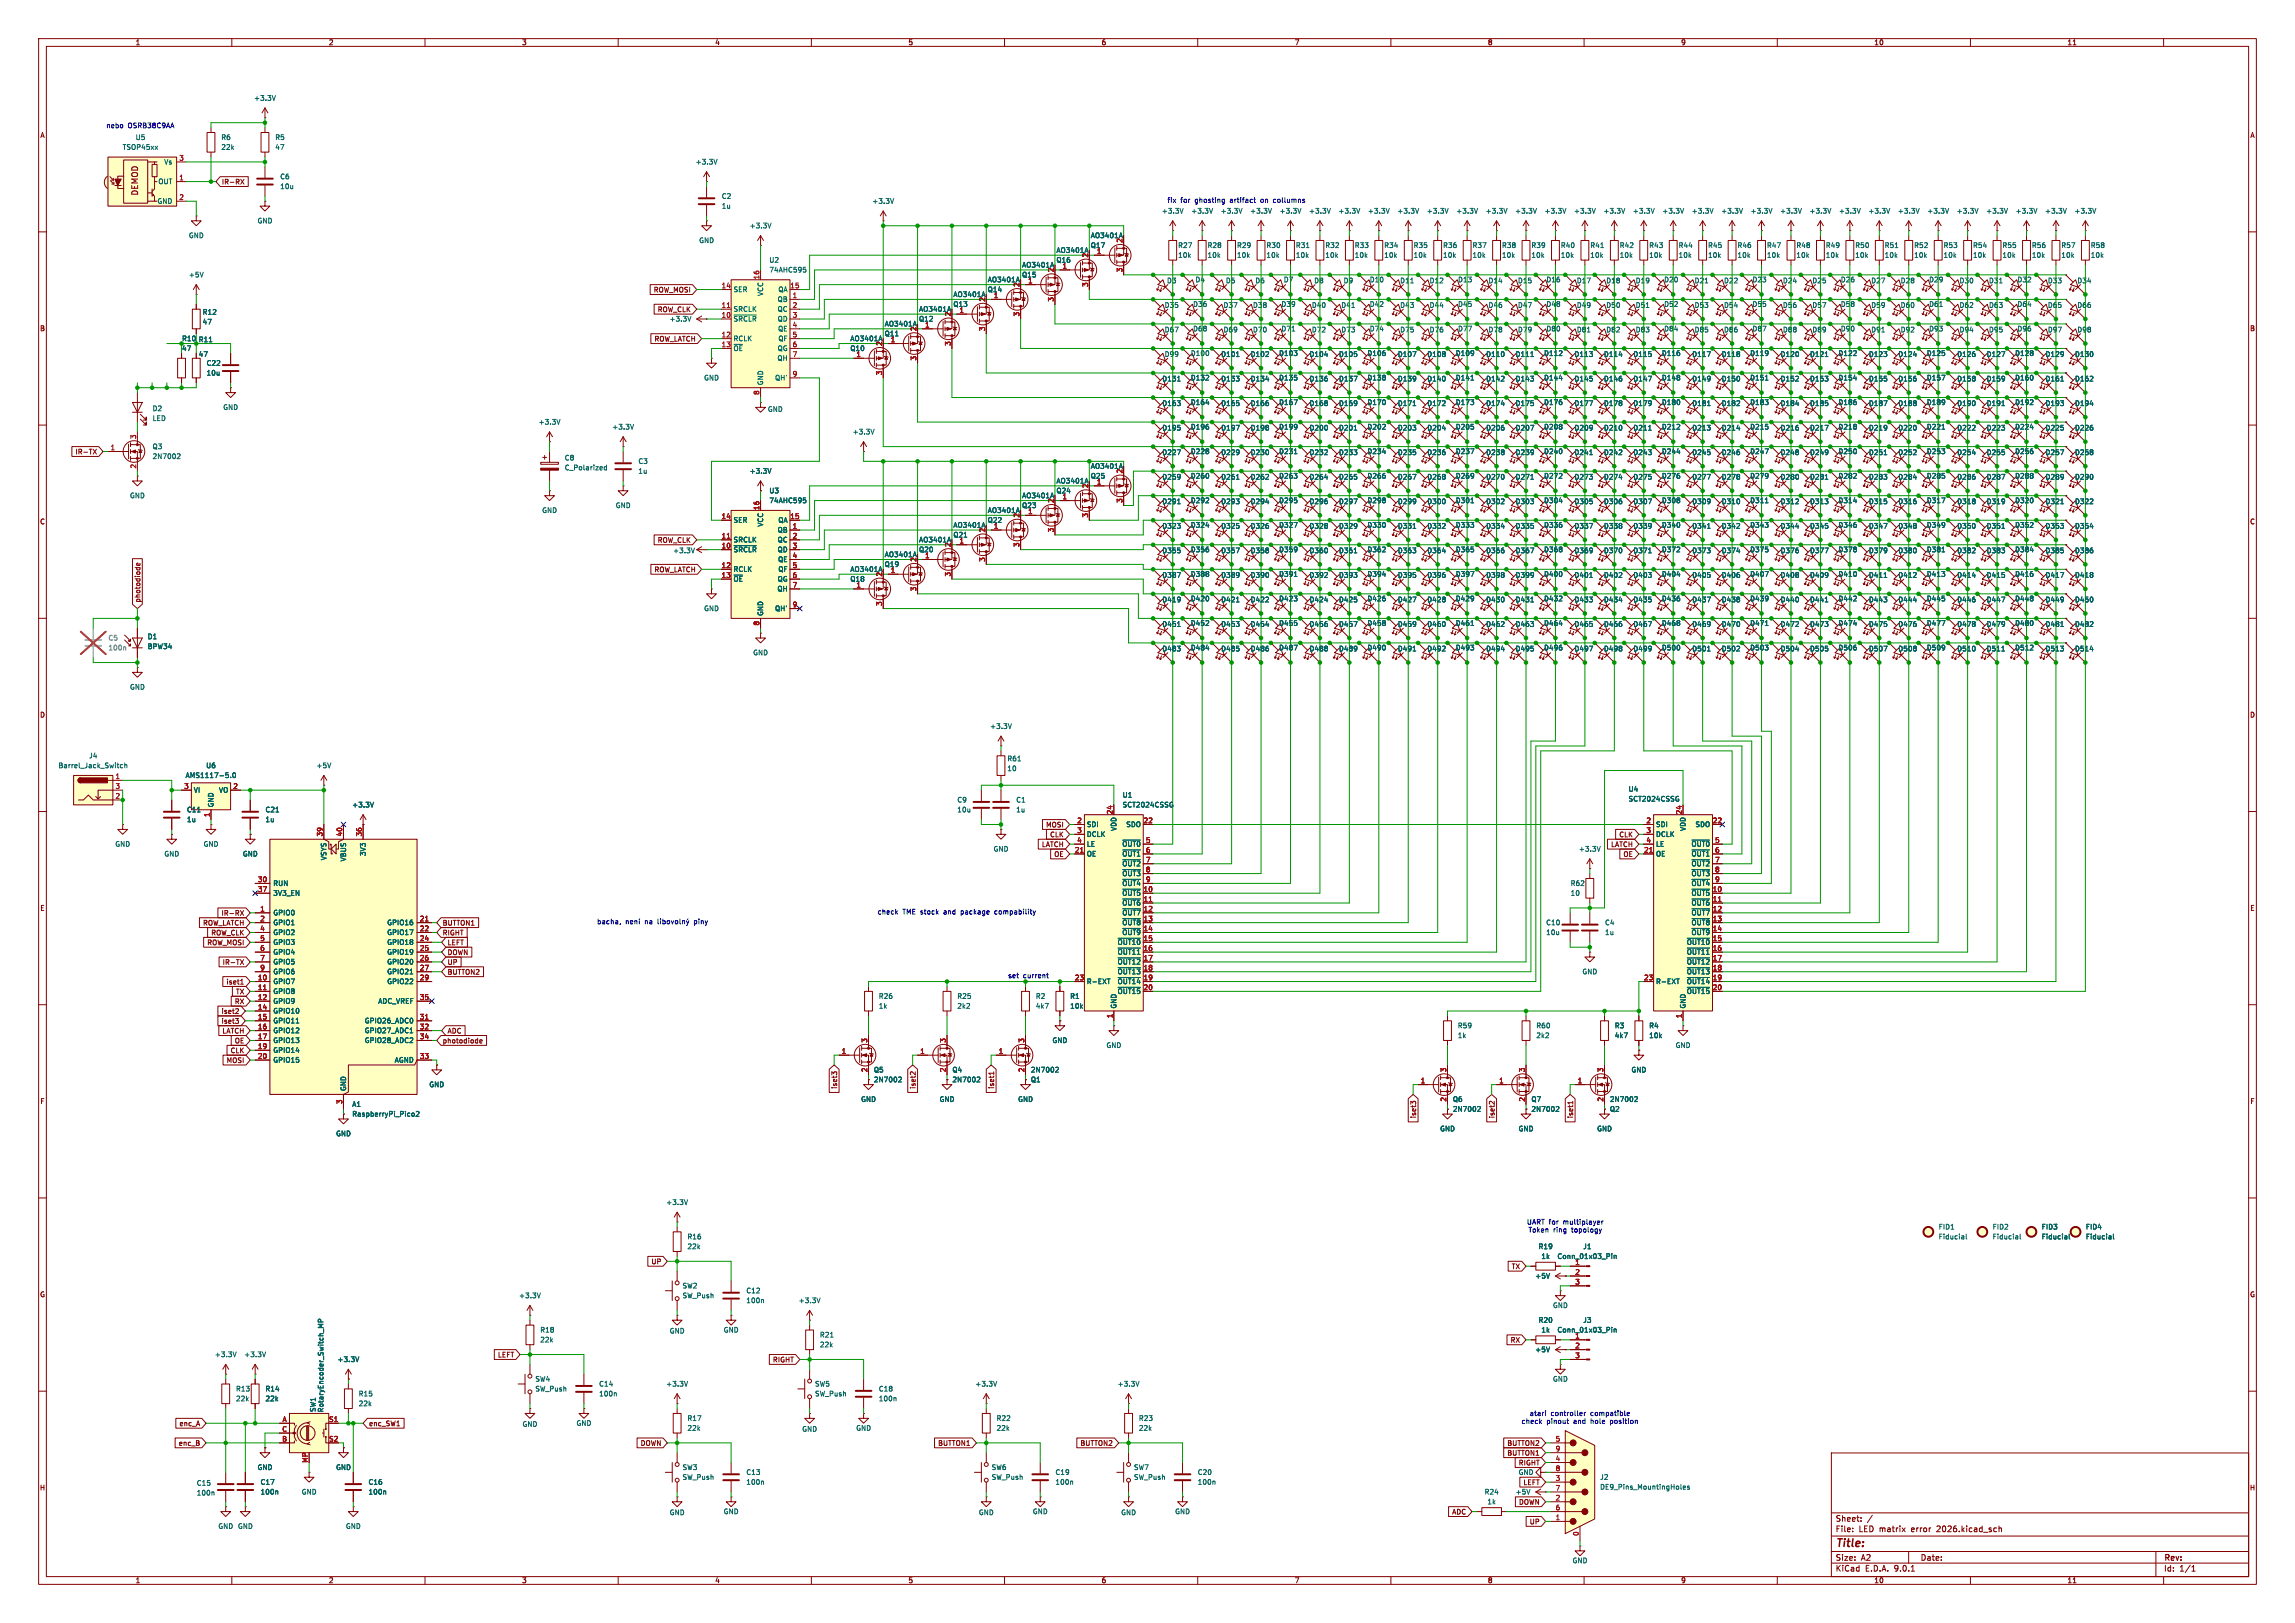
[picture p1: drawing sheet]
<svg xmlns="http://www.w3.org/2000/svg" width="594mm" height="420mm" viewBox="0 0 594 420" stroke-linecap="round" stroke-linejoin="round" font-family="sans-serif">
<defs><g id="words">
<text font-size="2.8" fill="#840000" x="475" y="400.9">Title:</text>
<g font-size="2.1" fill="#840000">
<text x="35.9" y="50.7" transform="rotate(-90 35.9 50.7)">DEMOD</text>
<text x="475" y="394">Sheet:</text>
<text x="475" y="396.7">File:</text>
<text x="481.1" y="396.7">LED matrix</text>
<text x="494.8" y="396.7">error</text>
<text x="501.6" y="396.7">2026.kicad_sch</text>
<text x="475" y="406.9">KiCad</text>
<text x="475" y="404.1">Size:</text>
<text x="481.7" y="404.1">A2</text>
<text x="482.7" y="406.9">E.D.A.</text>
<text x="490.3" y="406.9">9.0.1</text>
<text x="497" y="404.1">Date:</text>
<text x="560" y="404.3">Rev:</text>
<text x="560" y="406.9">Id:</text>
<text x="564.1" y="406.9">1/1</text>
</g>
<g font-size="1.8" fill="#840000">
<text x="35" y="11.9">1</text>
<text x="85" y="11.9">2</text>
<text x="135" y="11.9">3</text>
<text x="185" y="11.9">4</text>
<text x="235" y="11.9">5</text>
<text x="285" y="11.9">6</text>
<text x="335" y="11.9">7</text>
<text x="385" y="11.9">8</text>
<text x="435" y="11.9">9</text>
<text x="485" y="11.9">10</text>
<text x="535" y="11.9">11</text>
<text x="10.3" y="35.9">A</text>
<text x="582.3" y="35.9">A</text>
<text x="57.3" y="47.9">IR-RX</text>
<text x="169.1" y="75.9">ROW_MOSI</text>
<text x="170.1" y="81">ROW_CLK</text>
<text x="10.3" y="85.9">B</text>
<text x="169.3" y="88.6">ROW_LATCH</text>
<text x="582.3" y="85.9">B</text>
<text x="51.3" y="92.6">47</text>
<text x="19.4" y="117.8">IR-TX</text>
<text x="10.3" y="135.9">C</text>
<text x="582.3" y="135.9">C</text>
<text x="170.1" y="140.7">ROW_CLK</text>
<text x="169.3" y="148.3">ROW_LATCH</text>
<text x="36.5" y="156.1" transform="rotate(-90 36.5 156.1)">photodiode</text>
<text x="10.3" y="185.9">D</text>
<text x="582.3" y="185.9">D</text>
<text x="270.6" y="214.3">MOSI</text>
<text x="269.5" y="219.4">LATCH</text>
<text x="271.7" y="216.9">CLK</text>
<text x="272.7" y="221.9">OE</text>
<text x="416.9" y="219.4">LATCH</text>
<text x="419" y="216.9">CLK</text>
<text x="420.1" y="221.9">OE</text>
<text x="10.3" y="235.9">E</text>
<text x="52.4" y="239.7">ROW_LATCH</text>
<text x="57.2" y="237.2">IR-RX</text>
<text x="114.5" y="239.7">BUTTON1</text>
<text x="582.3" y="235.9">E</text>
<text x="53.5" y="244.8">ROW_MOSI</text>
<text x="54.6" y="242.3">ROW_CLK</text>
<text x="114.5" y="242.3">RIGHT</text>
<text x="115.7" y="244.8">LEFT</text>
<text x="57.5" y="249.9">IR-TX</text>
<text x="115.7" y="247.3">DOWN</text>
<text x="115.7" y="249.9">UP</text>
<text x="58.5" y="255">iset1</text>
<text x="61" y="257.5">TX</text>
<text x="115.7" y="252.4">BUTTON2</text>
<text x="57.2" y="262.6">iset2</text>
<text x="60.7" y="260">RX</text>
<text x="57.2" y="265.1">iset3</text>
<text x="57.5" y="267.7">LATCH</text>
<text x="115.7" y="267.7">ADC</text>
<text x="58.5" y="275.3">MOSI</text>
<text x="59.6" y="272.7">CLK</text>
<text x="60.7" y="270.2">OE</text>
<text x="114.5" y="270.2">photodiode</text>
<text x="216.9" y="281.9" transform="rotate(-90 216.9 281.9)">iset3</text>
<text x="237.2" y="281.9" transform="rotate(-90 237.2 281.9)">iset2</text>
<text x="257.5" y="281.9" transform="rotate(-90 257.5 281.9)">iset1</text>
<text x="10.3" y="285.9">F</text>
<text x="582.3" y="285.9">F</text>
<text x="366.7" y="289.5" transform="rotate(-90 366.7 289.5)">iset3</text>
<text x="387" y="289.5" transform="rotate(-90 387 289.5)">iset2</text>
<text x="407.4" y="289.5" transform="rotate(-90 407.4 289.5)">iset1</text>
<text x="168.5" y="327.3">UP</text>
<text x="391.2" y="328.6">TX</text>
<text x="10.3" y="335.9">G</text>
<text x="582.3" y="335.9">G</text>
<text x="390.9" y="347.7">RX</text>
<text x="128.8" y="351.5">LEFT</text>
<text x="199.9" y="352.7">RIGHT</text>
<text x="46.3" y="369.3">enc_A</text>
<text x="95.4" y="369.3">enc_SW1</text>
<text x="46.1" y="374.3">enc_B</text>
<text x="165.7" y="374.3">DOWN</text>
<text x="242.7" y="374.3">BUTTON1</text>
<text x="279.5" y="374.3">BUTTON2</text>
<text x="390" y="376.9">BUTTON1</text>
<text x="390" y="374.3">BUTTON2</text>
<text x="393" y="379.4">RIGHT</text>
<text x="10.2" y="385.9">H</text>
<text x="393" y="389.6">DOWN</text>
<text x="394.2" y="384.5">LEFT</text>
<text x="582.2" y="385.9">H</text>
<text x="375.7" y="392.1">ADC</text>
<text x="395.8" y="394.7">UP</text>
<text x="35" y="409.9">1</text>
<text x="85" y="409.9">2</text>
<text x="135" y="409.9">3</text>
<text x="185" y="409.9">4</text>
<text x="235" y="409.9">5</text>
<text x="285" y="409.9">6</text>
<text x="335" y="409.9">7</text>
<text x="385" y="409.9">8</text>
<text x="435" y="409.9">9</text>
<text x="485" y="409.9">10</text>
<text x="535" y="409.9">11</text>
</g>
<g font-size="1.8" fill="#006464">
<text x="65.6" y="26.3">+3.3V</text>
<text x="31.6" y="39">TSOP45xx</text>
<text x="35" y="36.4">U5</text>
<text x="57.2" y="36.4">R6</text>
<text x="57.2" y="39">22k</text>
<text x="71.1" y="36.4">R5</text>
<text x="71.1" y="39">47</text>
<text x="40.9" y="47.9">OUT</text>
<text x="42.4" y="42.8">Vs</text>
<text x="72.4" y="46.6">C6</text>
<text x="179.9" y="42.8">+3.3V</text>
<text x="40.6" y="52.9">GND</text>
<text x="72.4" y="49.1">10u</text>
<text x="186.7" y="51.7">C2</text>
<text x="225.7" y="52.9">+3.3V</text>
<text x="66.5" y="58">GND</text>
<text x="186.7" y="54.2">1u</text>
<text x="193.9" y="59.3">+3.3V</text>
<text x="300.6" y="55.5">+3.3V</text>
<text x="308.2" y="55.5">+3.3V</text>
<text x="315.8" y="55.5">+3.3V</text>
<text x="323.4" y="55.5">+3.3V</text>
<text x="331.1" y="55.5">+3.3V</text>
<text x="338.7" y="55.5">+3.3V</text>
<text x="346.3" y="55.5">+3.3V</text>
<text x="353.9" y="55.5">+3.3V</text>
<text x="361.5" y="55.5">+3.3V</text>
<text x="369.2" y="55.5">+3.3V</text>
<text x="376.8" y="55.5">+3.3V</text>
<text x="384.4" y="55.5">+3.3V</text>
<text x="392" y="55.5">+3.3V</text>
<text x="399.6" y="55.5">+3.3V</text>
<text x="407.3" y="55.5">+3.3V</text>
<text x="414.9" y="55.5">+3.3V</text>
<text x="422.5" y="55.5">+3.3V</text>
<text x="430.1" y="55.5">+3.3V</text>
<text x="437.7" y="55.5">+3.3V</text>
<text x="445.4" y="55.5">+3.3V</text>
<text x="453" y="55.5">+3.3V</text>
<text x="460.6" y="55.5">+3.3V</text>
<text x="468.2" y="55.5">+3.3V</text>
<text x="475.8" y="55.5">+3.3V</text>
<text x="483.5" y="55.5">+3.3V</text>
<text x="491.1" y="55.5">+3.3V</text>
<text x="498.7" y="55.5">+3.3V</text>
<text x="506.3" y="55.5">+3.3V</text>
<text x="513.9" y="55.5">+3.3V</text>
<text x="521.6" y="55.5">+3.3V</text>
<text x="529.2" y="55.5">+3.3V</text>
<text x="536.8" y="55.5">+3.3V</text>
<text x="48.8" y="61.8">GND</text>
<text x="180.8" y="63.1">GND</text>
<text x="273.3" y="65.6">AO3401A</text>
<text x="282.2" y="64.4">Q17</text>
<text x="282.2" y="61.8">AO3401A</text>
<text x="304.8" y="64.4">R27</text>
<text x="312.4" y="64.4">R28</text>
<text x="320" y="64.4">R29</text>
<text x="327.7" y="64.4">R30</text>
<text x="335.3" y="64.4">R31</text>
<text x="342.9" y="64.4">R32</text>
<text x="350.5" y="64.4">R33</text>
<text x="358.1" y="64.4">R34</text>
<text x="365.8" y="64.4">R35</text>
<text x="373.4" y="64.4">R36</text>
<text x="381" y="64.4">R37</text>
<text x="388.6" y="64.4">R38</text>
<text x="396.2" y="64.4">R39</text>
<text x="403.9" y="64.4">R40</text>
<text x="411.5" y="64.4">R41</text>
<text x="419.1" y="64.4">R42</text>
<text x="426.7" y="64.4">R43</text>
<text x="434.3" y="64.4">R44</text>
<text x="442" y="64.4">R45</text>
<text x="449.6" y="64.4">R46</text>
<text x="457.2" y="64.4">R47</text>
<text x="464.8" y="64.4">R48</text>
<text x="472.4" y="64.4">R49</text>
<text x="480.1" y="64.4">R50</text>
<text x="487.7" y="64.4">R51</text>
<text x="495.3" y="64.4">R52</text>
<text x="502.9" y="64.4">R53</text>
<text x="510.5" y="64.4">R54</text>
<text x="518.2" y="64.4">R55</text>
<text x="525.8" y="64.4">R56</text>
<text x="533.4" y="64.4">R57</text>
<text x="541" y="64.4">R58</text>
<text x="48.8" y="72">+5V</text>
<text x="199" y="68.2">U2</text>
<text x="199" y="70.7">74AHC595</text>
<text x="264.4" y="72">Q15</text>
<text x="264.4" y="69.4">AO3401A</text>
<text x="273.3" y="68.2">Q16</text>
<text x="304.8" y="66.9">10k</text>
<text x="312.4" y="66.9">10k</text>
<text x="320" y="66.9">10k</text>
<text x="327.7" y="66.9">10k</text>
<text x="335.3" y="66.9">10k</text>
<text x="342.9" y="66.9">10k</text>
<text x="350.5" y="66.9">10k</text>
<text x="358.1" y="66.9">10k</text>
<text x="365.8" y="66.9">10k</text>
<text x="373.4" y="66.9">10k</text>
<text x="381" y="66.9">10k</text>
<text x="388.6" y="66.9">10k</text>
<text x="396.2" y="66.9">10k</text>
<text x="403.9" y="66.9">10k</text>
<text x="411.5" y="66.9">10k</text>
<text x="419.1" y="66.9">10k</text>
<text x="426.7" y="66.9">10k</text>
<text x="434.3" y="66.9">10k</text>
<text x="442" y="66.9">10k</text>
<text x="449.6" y="66.9">10k</text>
<text x="457.2" y="66.9">10k</text>
<text x="464.8" y="66.9">10k</text>
<text x="472.4" y="66.9">10k</text>
<text x="480.1" y="66.9">10k</text>
<text x="487.7" y="66.9">10k</text>
<text x="495.3" y="66.9">10k</text>
<text x="502.9" y="66.9">10k</text>
<text x="510.5" y="66.9">10k</text>
<text x="518.2" y="66.9">10k</text>
<text x="525.8" y="66.9">10k</text>
<text x="533.4" y="66.9">10k</text>
<text x="541" y="66.9">10k</text>
<text x="189.7" y="75.8">SER</text>
<text x="197.7" y="76.7" transform="rotate(-90 197.7 76.7)">VCC</text>
<text x="201.3" y="75.8">QA</text>
<text x="246.6" y="77.1">AO3401A</text>
<text x="255.5" y="75.8">Q14</text>
<text x="255.5" y="73.3">AO3401A</text>
<text x="301.9" y="73.5">D3</text>
<text x="309.3" y="73.3">D4</text>
<text x="317.2" y="73.5">D5</text>
<text x="324.8" y="73.5">D6</text>
<text x="332.2" y="73.3">D7</text>
<text x="340" y="73.5">D8</text>
<text x="347.7" y="73.5">D9</text>
<text x="354.4" y="73.3">D10</text>
<text x="362.3" y="73.5">D11</text>
<text x="369.9" y="73.5">D12</text>
<text x="377.3" y="73.3">D13</text>
<text x="385.1" y="73.5">D14</text>
<text x="392.8" y="73.5">D15</text>
<text x="400.1" y="73.3">D16</text>
<text x="408" y="73.5">D17</text>
<text x="415.6" y="73.5">D18</text>
<text x="423.2" y="73.5">D19</text>
<text x="430.6" y="73.3">D20</text>
<text x="438.5" y="73.5">D21</text>
<text x="446.1" y="73.5">D22</text>
<text x="453.5" y="73.3">D23</text>
<text x="461.3" y="73.5">D24</text>
<text x="469" y="73.5">D25</text>
<text x="476.3" y="73.3">D26</text>
<text x="484.2" y="73.5">D27</text>
<text x="491.8" y="73.5">D28</text>
<text x="499.2" y="73.3">D29</text>
<text x="507.1" y="73.5">D30</text>
<text x="514.7" y="73.5">D31</text>
<text x="522.1" y="73.3">D32</text>
<text x="529.9" y="73.5">D33</text>
<text x="537.5" y="73.5">D34</text>
<text x="52.3" y="81.6">R12</text>
<text x="173.2" y="83.4">+3.3V</text>
<text x="189.7" y="80.9">SRCLK</text>
<text x="189.7" y="83.4">~{SRCLR}</text>
<text x="201.2" y="78.3">QB</text>
<text x="201.2" y="80.9">QC</text>
<text x="201.2" y="83.4">QD</text>
<text x="237.8" y="83.4">Q12</text>
<text x="237.8" y="80.9">AO3401A</text>
<text x="246.6" y="79.6">Q13</text>
<text x="301.3" y="79.9">D35</text>
<text x="308.7" y="79.6">D36</text>
<text x="316.6" y="79.9">D37</text>
<text x="324.2" y="79.9">D38</text>
<text x="331.6" y="79.6">D39</text>
<text x="339.4" y="79.9">D40</text>
<text x="347" y="79.9">D41</text>
<text x="354.4" y="79.6">D42</text>
<text x="362.3" y="79.9">D43</text>
<text x="369.9" y="79.9">D44</text>
<text x="377.3" y="79.6">D45</text>
<text x="385.1" y="79.9">D46</text>
<text x="392.8" y="79.9">D47</text>
<text x="400.1" y="79.6">D48</text>
<text x="408" y="79.9">D49</text>
<text x="415.6" y="79.9">D50</text>
<text x="423.2" y="79.9">D51</text>
<text x="430.6" y="79.6">D52</text>
<text x="438.5" y="79.9">D53</text>
<text x="446.1" y="79.9">D54</text>
<text x="453.5" y="79.6">D55</text>
<text x="461.3" y="79.9">D56</text>
<text x="469" y="79.9">D57</text>
<text x="476.3" y="79.6">D58</text>
<text x="484.2" y="79.9">D59</text>
<text x="491.8" y="79.9">D60</text>
<text x="499.2" y="79.6">D61</text>
<text x="507.1" y="79.9">D62</text>
<text x="514.7" y="79.9">D63</text>
<text x="522.1" y="79.6">D64</text>
<text x="529.9" y="79.9">D65</text>
<text x="537.5" y="79.9">D66</text>
<text x="47" y="88.5">R10</text>
<text x="51.3" y="88.7">R11</text>
<text x="52.3" y="84.2">47</text>
<text x="189.7" y="88.5">RCLK</text>
<text x="201.3" y="86">QE</text>
<text x="201.3" y="88.5">QF</text>
<text x="220" y="88.5">AO3401A</text>
<text x="228.9" y="87.2">Q11</text>
<text x="228.9" y="84.7">AO3401A</text>
<text x="301.3" y="86.2">D67</text>
<text x="308.7" y="86">D68</text>
<text x="316.6" y="86.2">D69</text>
<text x="324.2" y="86.2">D70</text>
<text x="331.6" y="86">D71</text>
<text x="339.4" y="86.2">D72</text>
<text x="347" y="86.2">D73</text>
<text x="354.4" y="86">D74</text>
<text x="362.3" y="86.2">D75</text>
<text x="369.9" y="86.2">D76</text>
<text x="377.3" y="86">D77</text>
<text x="385.1" y="86.2">D78</text>
<text x="392.8" y="86.2">D79</text>
<text x="400.1" y="86">D80</text>
<text x="408" y="86.2">D81</text>
<text x="415.6" y="86.2">D82</text>
<text x="423.2" y="86.2">D83</text>
<text x="430.6" y="86">D84</text>
<text x="438.5" y="86.2">D85</text>
<text x="446.1" y="86.2">D86</text>
<text x="453.5" y="86">D87</text>
<text x="461.3" y="86.2">D88</text>
<text x="469" y="86.2">D89</text>
<text x="476.3" y="86">D90</text>
<text x="484.2" y="86.2">D91</text>
<text x="491.8" y="86.2">D92</text>
<text x="499.2" y="86">D93</text>
<text x="507.1" y="86.2">D94</text>
<text x="514.7" y="86.2">D95</text>
<text x="522.1" y="86">D96</text>
<text x="529.9" y="86.2">D97</text>
<text x="537.5" y="86.2">D98</text>
<text x="47" y="91">47</text>
<text x="53.3" y="94.8">C22</text>
<text x="189.7" y="91">~{OE}</text>
<text x="201.1" y="93.6">QH</text>
<text x="201.2" y="91">QG</text>
<text x="220" y="91">Q10</text>
<text x="301.3" y="92.6">D99</text>
<text x="308.1" y="92.3">D100</text>
<text x="316" y="92.6">D101</text>
<text x="323.6" y="92.6">D102</text>
<text x="331" y="92.3">D103</text>
<text x="338.8" y="92.6">D104</text>
<text x="346.4" y="92.6">D105</text>
<text x="353.8" y="92.3">D106</text>
<text x="361.7" y="92.6">D107</text>
<text x="369.3" y="92.6">D108</text>
<text x="376.7" y="92.3">D109</text>
<text x="384.5" y="92.6">D110</text>
<text x="392.2" y="92.6">D111</text>
<text x="399.5" y="92.3">D112</text>
<text x="407.4" y="92.6">D113</text>
<text x="415" y="92.6">D114</text>
<text x="422.6" y="92.6">D115</text>
<text x="430" y="92.3">D116</text>
<text x="437.9" y="92.6">D117</text>
<text x="445.5" y="92.6">D118</text>
<text x="452.9" y="92.3">D119</text>
<text x="460.7" y="92.6">D120</text>
<text x="468.4" y="92.6">D121</text>
<text x="475.7" y="92.3">D122</text>
<text x="483.6" y="92.6">D123</text>
<text x="491.2" y="92.6">D124</text>
<text x="498.6" y="92.3">D125</text>
<text x="506.5" y="92.6">D126</text>
<text x="514.1" y="92.6">D127</text>
<text x="521.5" y="92.3">D128</text>
<text x="529.3" y="92.6">D129</text>
<text x="536.9" y="92.6">D130</text>
<text x="53.3" y="97.4">10u</text>
<text x="182.1" y="98.7">GND</text>
<text x="197.7" y="99.8" transform="rotate(-90 197.7 99.8)">GND</text>
<text x="200.5" y="98.7">QH'</text>
<text x="300.7" y="98.9">D131</text>
<text x="308.1" y="98.7">D132</text>
<text x="316" y="98.9">D133</text>
<text x="323.6" y="98.9">D134</text>
<text x="331" y="98.7">D135</text>
<text x="338.8" y="98.9">D136</text>
<text x="346.4" y="98.9">D137</text>
<text x="353.8" y="98.7">D138</text>
<text x="361.7" y="98.9">D139</text>
<text x="369.3" y="98.9">D140</text>
<text x="376.7" y="98.7">D141</text>
<text x="384.5" y="98.9">D142</text>
<text x="392.2" y="98.9">D143</text>
<text x="399.5" y="98.7">D144</text>
<text x="407.4" y="98.9">D145</text>
<text x="415" y="98.9">D146</text>
<text x="422.6" y="98.9">D147</text>
<text x="430" y="98.7">D148</text>
<text x="437.9" y="98.9">D149</text>
<text x="445.5" y="98.9">D150</text>
<text x="452.9" y="98.7">D151</text>
<text x="460.7" y="98.9">D152</text>
<text x="468.4" y="98.9">D153</text>
<text x="475.7" y="98.7">D154</text>
<text x="483.6" y="98.9">D155</text>
<text x="491.2" y="98.9">D156</text>
<text x="498.6" y="98.7">D157</text>
<text x="506.5" y="98.9">D158</text>
<text x="514.1" y="98.9">D159</text>
<text x="521.5" y="98.7">D160</text>
<text x="529.3" y="98.9">D161</text>
<text x="536.9" y="98.9">D162</text>
<text x="39.4" y="106.6">D2</text>
<text x="57.7" y="106.3">GND</text>
<text x="198.6" y="106.8">GND</text>
<text x="300.7" y="105.3">D163</text>
<text x="308.1" y="105">D164</text>
<text x="316" y="105.3">D165</text>
<text x="323.6" y="105.3">D166</text>
<text x="331" y="105">D167</text>
<text x="338.8" y="105.3">D168</text>
<text x="346.4" y="105.3">D169</text>
<text x="353.8" y="105">D170</text>
<text x="361.7" y="105.3">D171</text>
<text x="369.3" y="105.3">D172</text>
<text x="376.7" y="105">D173</text>
<text x="384.5" y="105.3">D174</text>
<text x="392.2" y="105.3">D175</text>
<text x="399.5" y="105">D176</text>
<text x="407.4" y="105.3">D177</text>
<text x="415" y="105.3">D178</text>
<text x="422.6" y="105.3">D179</text>
<text x="430" y="105">D180</text>
<text x="437.9" y="105.3">D181</text>
<text x="445.5" y="105.3">D182</text>
<text x="452.9" y="105">D183</text>
<text x="460.7" y="105.3">D184</text>
<text x="468.4" y="105.3">D185</text>
<text x="475.7" y="105">D186</text>
<text x="483.6" y="105.3">D187</text>
<text x="491.2" y="105.3">D188</text>
<text x="498.6" y="105">D189</text>
<text x="506.5" y="105.3">D190</text>
<text x="514.1" y="105.3">D191</text>
<text x="521.5" y="105">D192</text>
<text x="529.3" y="105.3">D193</text>
<text x="536.9" y="105.3">D194</text>
<text x="39.4" y="109.1">LED</text>
<text x="139.3" y="110.1">+3.3V</text>
<text x="158.3" y="111.4">+3.3V</text>
<text x="220.6" y="112.6">+3.3V</text>
<text x="300.7" y="111.6">D195</text>
<text x="308.1" y="111.4">D196</text>
<text x="316" y="111.6">D197</text>
<text x="323.6" y="111.6">D198</text>
<text x="331" y="111.4">D199</text>
<text x="338.8" y="111.6">D200</text>
<text x="346.4" y="111.6">D201</text>
<text x="353.8" y="111.4">D202</text>
<text x="361.7" y="111.6">D203</text>
<text x="369.3" y="111.6">D204</text>
<text x="376.7" y="111.4">D205</text>
<text x="384.5" y="111.6">D206</text>
<text x="392.2" y="111.6">D207</text>
<text x="399.5" y="111.4">D208</text>
<text x="407.4" y="111.6">D209</text>
<text x="415" y="111.6">D210</text>
<text x="422.6" y="111.6">D211</text>
<text x="430" y="111.4">D212</text>
<text x="437.9" y="111.6">D213</text>
<text x="445.5" y="111.6">D214</text>
<text x="452.9" y="111.4">D215</text>
<text x="460.7" y="111.6">D216</text>
<text x="468.4" y="111.6">D217</text>
<text x="475.7" y="111.4">D218</text>
<text x="483.6" y="111.6">D219</text>
<text x="491.2" y="111.6">D220</text>
<text x="498.6" y="111.4">D221</text>
<text x="506.5" y="111.6">D222</text>
<text x="514.1" y="111.6">D223</text>
<text x="521.5" y="111.4">D224</text>
<text x="529.3" y="111.6">D225</text>
<text x="536.9" y="111.6">D226</text>
<text x="39.4" y="116.4">Q3</text>
<text x="39.4" y="119">2N7002</text>
<text x="146.1" y="119.4">C8</text>
<text x="300.7" y="118">D227</text>
<text x="308.1" y="117.7">D228</text>
<text x="316" y="118">D229</text>
<text x="323.6" y="118">D230</text>
<text x="331" y="117.7">D231</text>
<text x="338.8" y="118">D232</text>
<text x="346.4" y="118">D233</text>
<text x="353.8" y="117.7">D234</text>
<text x="361.7" y="118">D235</text>
<text x="369.3" y="118">D236</text>
<text x="376.7" y="117.7">D237</text>
<text x="384.5" y="118">D238</text>
<text x="392.2" y="118">D239</text>
<text x="399.5" y="117.7">D240</text>
<text x="407.4" y="118">D241</text>
<text x="415" y="118">D242</text>
<text x="422.6" y="118">D243</text>
<text x="430" y="117.7">D244</text>
<text x="437.9" y="118">D245</text>
<text x="445.5" y="118">D246</text>
<text x="452.9" y="117.7">D247</text>
<text x="460.7" y="118">D248</text>
<text x="468.4" y="118">D249</text>
<text x="475.7" y="117.7">D250</text>
<text x="483.6" y="118">D251</text>
<text x="491.2" y="118">D252</text>
<text x="498.6" y="117.7">D253</text>
<text x="506.5" y="118">D254</text>
<text x="514.1" y="118">D255</text>
<text x="521.5" y="117.7">D256</text>
<text x="529.3" y="118">D257</text>
<text x="536.9" y="118">D258</text>
<text x="146.1" y="121.9">C_Polarized</text>
<text x="165.1" y="120.2">C3</text>
<text x="165.1" y="122.8">1u</text>
<text x="193.9" y="122.8">+3.3V</text>
<text x="273.3" y="125.3">AO3401A</text>
<text x="282.2" y="124.1">Q25</text>
<text x="282.2" y="121.5">AO3401A</text>
<text x="300.7" y="124.3">D259</text>
<text x="308.1" y="124.1">D260</text>
<text x="316" y="124.3">D261</text>
<text x="323.6" y="124.3">D262</text>
<text x="331" y="124.1">D263</text>
<text x="338.8" y="124.3">D264</text>
<text x="346.4" y="124.3">D265</text>
<text x="353.8" y="124.1">D266</text>
<text x="361.7" y="124.3">D267</text>
<text x="369.3" y="124.3">D268</text>
<text x="376.7" y="124.1">D269</text>
<text x="384.5" y="124.3">D270</text>
<text x="392.2" y="124.3">D271</text>
<text x="399.5" y="124.1">D272</text>
<text x="407.4" y="124.3">D273</text>
<text x="415" y="124.3">D274</text>
<text x="422.6" y="124.3">D275</text>
<text x="430" y="124.1">D276</text>
<text x="437.9" y="124.3">D277</text>
<text x="445.5" y="124.3">D278</text>
<text x="452.9" y="124.1">D279</text>
<text x="460.7" y="124.3">D280</text>
<text x="468.4" y="124.3">D281</text>
<text x="475.7" y="124.1">D282</text>
<text x="483.6" y="124.3">D283</text>
<text x="491.2" y="124.3">D284</text>
<text x="498.6" y="124.1">D285</text>
<text x="506.5" y="124.3">D286</text>
<text x="514.1" y="124.3">D287</text>
<text x="521.5" y="124.1">D288</text>
<text x="529.3" y="124.3">D289</text>
<text x="536.9" y="124.3">D290</text>
<text x="33.5" y="129.1">GND</text>
<text x="159.3" y="131.7">GND</text>
<text x="199" y="127.9">U3</text>
<text x="199" y="130.4">74AHC595</text>
<text x="264.4" y="131.7">Q23</text>
<text x="264.4" y="129.1">AO3401A</text>
<text x="273.3" y="127.9">Q24</text>
<text x="300.7" y="130.7">D291</text>
<text x="308.1" y="130.4">D292</text>
<text x="316" y="130.7">D293</text>
<text x="323.6" y="130.7">D294</text>
<text x="331" y="130.4">D295</text>
<text x="338.8" y="130.7">D296</text>
<text x="346.4" y="130.7">D297</text>
<text x="353.8" y="130.4">D298</text>
<text x="361.7" y="130.7">D299</text>
<text x="369.3" y="130.7">D300</text>
<text x="376.7" y="130.4">D301</text>
<text x="384.5" y="130.7">D302</text>
<text x="392.2" y="130.7">D303</text>
<text x="399.5" y="130.4">D304</text>
<text x="407.4" y="130.7">D305</text>
<text x="415" y="130.7">D306</text>
<text x="422.6" y="130.7">D307</text>
<text x="430" y="130.4">D308</text>
<text x="437.9" y="130.7">D309</text>
<text x="445.5" y="130.7">D310</text>
<text x="452.9" y="130.4">D311</text>
<text x="460.7" y="130.7">D312</text>
<text x="468.4" y="130.7">D313</text>
<text x="475.7" y="130.4">D314</text>
<text x="483.6" y="130.7">D315</text>
<text x="491.2" y="130.7">D316</text>
<text x="498.6" y="130.4">D317</text>
<text x="506.5" y="130.7">D318</text>
<text x="514.1" y="130.7">D319</text>
<text x="521.5" y="130.4">D320</text>
<text x="529.3" y="130.7">D321</text>
<text x="536.9" y="130.7">D322</text>
<text x="140.2" y="132.9">GND</text>
<text x="189.7" y="135.5">SER</text>
<text x="197.7" y="136.4" transform="rotate(-90 197.7 136.4)">VCC</text>
<text x="201.3" y="135.5">QA</text>
<text x="246.6" y="136.8">AO3401A</text>
<text x="255.5" y="135.5">Q22</text>
<text x="255.5" y="132.9">AO3401A</text>
<text x="300.7" y="137">D323</text>
<text x="308.1" y="136.8">D324</text>
<text x="316" y="137">D325</text>
<text x="323.6" y="137">D326</text>
<text x="331" y="136.8">D327</text>
<text x="338.8" y="137">D328</text>
<text x="346.4" y="137">D329</text>
<text x="353.8" y="136.8">D330</text>
<text x="361.7" y="137">D331</text>
<text x="369.3" y="137">D332</text>
<text x="376.7" y="136.8">D333</text>
<text x="384.5" y="137">D334</text>
<text x="392.2" y="137">D335</text>
<text x="399.5" y="136.8">D336</text>
<text x="407.4" y="137">D337</text>
<text x="415" y="137">D338</text>
<text x="422.6" y="137">D339</text>
<text x="430" y="136.8">D340</text>
<text x="437.9" y="137">D341</text>
<text x="445.5" y="137">D342</text>
<text x="452.9" y="136.8">D343</text>
<text x="460.7" y="137">D344</text>
<text x="468.4" y="137">D345</text>
<text x="475.7" y="136.8">D346</text>
<text x="483.6" y="137">D347</text>
<text x="491.2" y="137">D348</text>
<text x="498.6" y="136.8">D349</text>
<text x="506.5" y="137">D350</text>
<text x="514.1" y="137">D351</text>
<text x="521.5" y="136.8">D352</text>
<text x="529.3" y="137">D353</text>
<text x="536.9" y="137">D354</text>
<text x="174.1" y="143.4">+3.3V</text>
<text x="189.7" y="140.6">SRCLK</text>
<text x="189.7" y="143.1">~{SRCLR}</text>
<text x="201.2" y="138">QB</text>
<text x="201.2" y="140.6">QC</text>
<text x="201.2" y="143.1">QD</text>
<text x="237.8" y="143.1">Q20</text>
<text x="237.8" y="140.6">AO3401A</text>
<text x="246.6" y="139.3">Q21</text>
<text x="300.7" y="143.4">D355</text>
<text x="308.1" y="143.1">D356</text>
<text x="316" y="143.4">D357</text>
<text x="323.6" y="143.4">D358</text>
<text x="331" y="143.1">D359</text>
<text x="338.8" y="143.4">D360</text>
<text x="346.4" y="143.4">D361</text>
<text x="353.8" y="143.1">D362</text>
<text x="361.7" y="143.4">D363</text>
<text x="369.3" y="143.4">D364</text>
<text x="376.7" y="143.1">D365</text>
<text x="384.5" y="143.4">D366</text>
<text x="392.2" y="143.4">D367</text>
<text x="399.5" y="143.1">D368</text>
<text x="407.4" y="143.4">D369</text>
<text x="415" y="143.4">D370</text>
<text x="422.6" y="143.4">D371</text>
<text x="430" y="143.1">D372</text>
<text x="437.9" y="143.4">D373</text>
<text x="445.5" y="143.4">D374</text>
<text x="452.9" y="143.1">D375</text>
<text x="460.7" y="143.4">D376</text>
<text x="468.4" y="143.4">D377</text>
<text x="475.7" y="143.1">D378</text>
<text x="483.6" y="143.4">D379</text>
<text x="491.2" y="143.4">D380</text>
<text x="498.6" y="143.1">D381</text>
<text x="506.5" y="143.4">D382</text>
<text x="514.1" y="143.4">D383</text>
<text x="521.5" y="143.1">D384</text>
<text x="529.3" y="143.4">D385</text>
<text x="536.9" y="143.4">D386</text>
<text x="189.7" y="148.2">RCLK</text>
<text x="201.3" y="145.6">QE</text>
<text x="201.3" y="148.2">QF</text>
<text x="220" y="148.2">AO3401A</text>
<text x="228.9" y="146.9">Q19</text>
<text x="228.9" y="144.4">AO3401A</text>
<text x="300.7" y="149.7">D387</text>
<text x="308.1" y="149.5">D388</text>
<text x="316" y="149.7">D389</text>
<text x="323.6" y="149.7">D390</text>
<text x="331" y="149.5">D391</text>
<text x="338.8" y="149.7">D392</text>
<text x="346.4" y="149.7">D393</text>
<text x="353.8" y="149.5">D394</text>
<text x="361.7" y="149.7">D395</text>
<text x="369.3" y="149.7">D396</text>
<text x="376.7" y="149.5">D397</text>
<text x="384.5" y="149.7">D398</text>
<text x="392.2" y="149.7">D399</text>
<text x="399.5" y="149.5">D400</text>
<text x="407.4" y="149.7">D401</text>
<text x="415" y="149.7">D402</text>
<text x="422.6" y="149.7">D403</text>
<text x="430" y="149.5">D404</text>
<text x="437.9" y="149.7">D405</text>
<text x="445.5" y="149.7">D406</text>
<text x="452.9" y="149.5">D407</text>
<text x="460.7" y="149.7">D408</text>
<text x="468.4" y="149.7">D409</text>
<text x="475.7" y="149.5">D410</text>
<text x="483.6" y="149.7">D411</text>
<text x="491.2" y="149.7">D412</text>
<text x="498.6" y="149.5">D413</text>
<text x="506.5" y="149.7">D414</text>
<text x="514.1" y="149.7">D415</text>
<text x="521.5" y="149.5">D416</text>
<text x="529.3" y="149.7">D417</text>
<text x="536.9" y="149.7">D418</text>
<text x="189.7" y="150.7">~{OE}</text>
<text x="201.1" y="153.3">QH</text>
<text x="201.2" y="150.7">QG</text>
<text x="220" y="150.7">Q18</text>
<text x="308.1" y="155.8">D420</text>
<text x="331" y="155.8">D423</text>
<text x="353.8" y="155.8">D426</text>
<text x="376.7" y="155.8">D429</text>
<text x="399.5" y="155.8">D432</text>
<text x="430" y="155.8">D436</text>
<text x="452.9" y="155.8">D439</text>
<text x="475.7" y="155.8">D442</text>
<text x="498.6" y="155.8">D445</text>
<text x="521.5" y="155.8">D448</text>
<text x="182.1" y="158.3">GND</text>
<text x="197.7" y="159.5" transform="rotate(-90 197.7 159.5)">GND</text>
<text x="200.5" y="158.3">QH'</text>
<text x="300.7" y="156.1">D419</text>
<text x="316" y="156.1">D421</text>
<text x="323.6" y="156.1">D422</text>
<text x="338.8" y="156.1">D424</text>
<text x="346.4" y="156.1">D425</text>
<text x="361.7" y="156.1">D427</text>
<text x="369.3" y="156.1">D428</text>
<text x="384.5" y="156.1">D430</text>
<text x="392.2" y="156.1">D431</text>
<text x="407.4" y="156.1">D433</text>
<text x="415" y="156.1">D434</text>
<text x="422.6" y="156.1">D435</text>
<text x="437.9" y="156.1">D437</text>
<text x="445.5" y="156.1">D438</text>
<text x="460.7" y="156.1">D440</text>
<text x="468.4" y="156.1">D441</text>
<text x="483.6" y="156.1">D443</text>
<text x="491.2" y="156.1">D444</text>
<text x="506.5" y="156.1">D446</text>
<text x="514.1" y="156.1">D447</text>
<text x="529.3" y="156.1">D449</text>
<text x="536.9" y="156.1">D450</text>
<text x="38.1" y="165.6">D1</text>
<text x="300.7" y="162.4">D451</text>
<text x="308.1" y="162.2">D452</text>
<text x="316" y="162.4">D453</text>
<text x="323.6" y="162.4">D454</text>
<text x="331" y="162.2">D455</text>
<text x="338.8" y="162.4">D456</text>
<text x="346.4" y="162.4">D457</text>
<text x="353.8" y="162.2">D458</text>
<text x="361.7" y="162.4">D459</text>
<text x="369.3" y="162.4">D460</text>
<text x="376.7" y="162.2">D461</text>
<text x="384.5" y="162.4">D462</text>
<text x="392.2" y="162.4">D463</text>
<text x="399.5" y="162.2">D464</text>
<text x="407.4" y="162.4">D465</text>
<text x="415" y="162.4">D466</text>
<text x="422.6" y="162.4">D467</text>
<text x="430" y="162.2">D468</text>
<text x="437.9" y="162.4">D469</text>
<text x="445.5" y="162.4">D470</text>
<text x="452.9" y="162.2">D471</text>
<text x="460.7" y="162.4">D472</text>
<text x="468.4" y="162.4">D473</text>
<text x="475.7" y="162.2">D474</text>
<text x="483.6" y="162.4">D475</text>
<text x="491.2" y="162.4">D476</text>
<text x="498.6" y="162.2">D477</text>
<text x="506.5" y="162.4">D478</text>
<text x="514.1" y="162.4">D479</text>
<text x="521.5" y="162.2">D480</text>
<text x="529.3" y="162.4">D481</text>
<text x="536.9" y="162.4">D482</text>
<text x="38.1" y="168.2">BPW34</text>
<text x="194.8" y="169.8">GND</text>
<text x="300.7" y="168.8">D483</text>
<text x="308.1" y="168.5">D484</text>
<text x="316" y="168.8">D485</text>
<text x="323.6" y="168.8">D486</text>
<text x="331" y="168.5">D487</text>
<text x="338.8" y="168.8">D488</text>
<text x="346.4" y="168.8">D489</text>
<text x="353.8" y="168.5">D490</text>
<text x="361.7" y="168.8">D491</text>
<text x="369.3" y="168.8">D492</text>
<text x="376.7" y="168.5">D493</text>
<text x="384.5" y="168.8">D494</text>
<text x="392.2" y="168.8">D495</text>
<text x="399.5" y="168.5">D496</text>
<text x="407.4" y="168.8">D497</text>
<text x="415" y="168.8">D498</text>
<text x="422.6" y="168.8">D499</text>
<text x="430" y="168.5">D500</text>
<text x="437.9" y="168.8">D501</text>
<text x="445.5" y="168.8">D502</text>
<text x="452.9" y="168.5">D503</text>
<text x="460.7" y="168.8">D504</text>
<text x="468.4" y="168.8">D505</text>
<text x="475.7" y="168.5">D506</text>
<text x="483.6" y="168.8">D507</text>
<text x="491.2" y="168.8">D508</text>
<text x="498.6" y="168.5">D509</text>
<text x="506.5" y="168.8">D510</text>
<text x="514.1" y="168.8">D511</text>
<text x="521.5" y="168.5">D512</text>
<text x="529.3" y="168.8">D513</text>
<text x="536.9" y="168.8">D514</text>
<text x="33.5" y="178.7">GND</text>
<text x="256.1" y="188.8">+3.3V</text>
<text x="22.9" y="196.4">J4</text>
<text x="260.6" y="197.2">R61</text>
<text x="15" y="199">Barrel_Jack_Switch</text>
<text x="47.9" y="201.5">AMS1117-5.0</text>
<text x="53.2" y="199">U6</text>
<text x="81.8" y="199">+5V</text>
<text x="260.6" y="199.7">10</text>
<text x="50" y="205.3">VI</text>
<text x="55.5" y="209" transform="rotate(-90 55.5 209)">GND</text>
<text x="56.6" y="205.3">VO</text>
<text x="91" y="209.1">+3.3V</text>
<text x="247.7" y="207.9">C9</text>
<text x="262.9" y="207.9">C1</text>
<text x="290.4" y="209.1">SCT2024CSSG</text>
<text x="290.4" y="206.6">U1</text>
<text x="421.4" y="207.6">SCT2024CSSG</text>
<text x="421.4" y="205.1">U4</text>
<text x="48.3" y="213">1u</text>
<text x="48.3" y="210.4">C11</text>
<text x="68.6" y="213">1u</text>
<text x="68.6" y="210.4">C21</text>
<text x="247.7" y="210.4">10u</text>
<text x="262.9" y="210.4">1u</text>
<text x="281.2" y="214.2">SDI</text>
<text x="289.2" y="215.2" transform="rotate(-90 289.2 215.2)">VDD</text>
<text x="291.4" y="214.2">SDO</text>
<text x="428.5" y="214.2">SDI</text>
<text x="436.5" y="215.2" transform="rotate(-90 436.5 215.2)">VDD</text>
<text x="438.7" y="214.2">SDO</text>
<text x="29.7" y="219.3">GND</text>
<text x="42.4" y="221.8">GND</text>
<text x="52.6" y="219.3">GND</text>
<text x="62.7" y="221.8">GND</text>
<text x="94.8" y="221.6" transform="rotate(-90 94.8 221.6)">3V3</text>
<text x="257" y="220.6">GND</text>
<text x="281.2" y="216.8">DCLK</text>
<text x="281.2" y="219.3">LE</text>
<text x="281.2" y="221.8">OE</text>
<text x="290.4" y="219.3">~{OUT0}</text>
<text x="290.4" y="221.8">~{OUT1}</text>
<text x="408.5" y="220.6">+3.3V</text>
<text x="428.5" y="216.8">DCLK</text>
<text x="428.5" y="219.3">LE</text>
<text x="428.5" y="221.8">OE</text>
<text x="437.7" y="219.3">~{OUT0}</text>
<text x="437.7" y="221.8">~{OUT1}</text>
<text x="84.7" y="222.7" transform="rotate(-90 84.7 222.7)">VSYS</text>
<text x="89.8" y="223" transform="rotate(-90 89.8 223)">VBUS</text>
<text x="290.4" y="224.4">~{OUT2}</text>
<text x="290.4" y="226.9">~{OUT3}</text>
<text x="437.7" y="224.4">~{OUT2}</text>
<text x="437.7" y="226.9">~{OUT3}</text>
<text x="70.6" y="229.5">RUN</text>
<text x="70.6" y="232">3V3_EN</text>
<text x="290.4" y="229.5">~{OUT4}</text>
<text x="290.4" y="232">~{OUT5}</text>
<text x="406.4" y="229.5">R62</text>
<text x="406.4" y="232">10</text>
<text x="437.7" y="229.5">~{OUT4}</text>
<text x="437.7" y="232">~{OUT5}</text>
<text x="70.6" y="237.1">GPIO0</text>
<text x="70.6" y="239.6">GPIO1</text>
<text x="100.1" y="239.6">GPIO16</text>
<text x="290.4" y="234.5">~{OUT6}</text>
<text x="290.4" y="237.1">~{OUT7}</text>
<text x="290.4" y="239.6">~{OUT8}</text>
<text x="400.1" y="239.6">C10</text>
<text x="415.3" y="239.6">C4</text>
<text x="437.7" y="234.5">~{OUT6}</text>
<text x="437.7" y="237.1">~{OUT7}</text>
<text x="437.7" y="239.6">~{OUT8}</text>
<text x="70.6" y="242.2">GPIO2</text>
<text x="70.6" y="244.7">GPIO3</text>
<text x="100.1" y="242.2">GPIO17</text>
<text x="100.1" y="244.7">GPIO18</text>
<text x="289.2" y="244.7">~{OUT10}</text>
<text x="290.4" y="242.2">~{OUT9}</text>
<text x="400.1" y="242.2">10u</text>
<text x="415.3" y="242.2">1u</text>
<text x="436.5" y="244.7">~{OUT10}</text>
<text x="437.7" y="242.2">~{OUT9}</text>
<text x="70.6" y="247.2">GPIO4</text>
<text x="70.6" y="249.8">GPIO5</text>
<text x="100.1" y="247.2">GPIO19</text>
<text x="100.1" y="249.8">GPIO20</text>
<text x="289.2" y="247.2">~{OUT11}</text>
<text x="289.2" y="249.8">~{OUT12}</text>
<text x="436.5" y="247.2">~{OUT11}</text>
<text x="436.5" y="249.8">~{OUT12}</text>
<text x="70.6" y="252.3">GPIO6</text>
<text x="70.6" y="254.9">GPIO7</text>
<text x="70.6" y="257.4">GPIO8</text>
<text x="100.1" y="252.3">GPIO21</text>
<text x="100.1" y="254.9">GPIO22</text>
<text x="281.2" y="254.9">R-EXT</text>
<text x="289.2" y="252.3">~{OUT13}</text>
<text x="289.2" y="254.9">~{OUT14}</text>
<text x="289.2" y="257.4">~{OUT15}</text>
<text x="409.4" y="252.3">GND</text>
<text x="428.5" y="254.9">R-EXT</text>
<text x="436.5" y="252.3">~{OUT13}</text>
<text x="436.5" y="254.9">~{OUT14}</text>
<text x="436.5" y="257.4">~{OUT15}</text>
<text x="70.6" y="259.9">GPIO9</text>
<text x="70.6" y="262.5">GPIO10</text>
<text x="97.8" y="259.9">ADC_VREF</text>
<text x="227.3" y="258.7">R26</text>
<text x="227.3" y="261.2">1k</text>
<text x="247.7" y="261.2">2k2</text>
<text x="247.7" y="258.7">R25</text>
<text x="268" y="258.7">R2</text>
<text x="268" y="261.2">4k7</text>
<text x="276.9" y="258.7">R1</text>
<text x="276.9" y="261.2">10k</text>
<text x="289.2" y="261.1" transform="rotate(-90 289.2 261.1)">GND</text>
<text x="436.5" y="261.1" transform="rotate(-90 436.5 261.1)">GND</text>
<text x="70.6" y="265">GPIO11</text>
<text x="70.6" y="267.6">GPIO12</text>
<text x="94.3" y="265">GPIO26_ADC0</text>
<text x="94.3" y="267.6">GPIO27_ADC1</text>
<text x="377.2" y="266.3">R59</text>
<text x="377.2" y="268.8">1k</text>
<text x="397.5" y="268.8">2k2</text>
<text x="397.5" y="266.3">R60</text>
<text x="417.8" y="266.3">R3</text>
<text x="417.8" y="268.8">4k7</text>
<text x="426.7" y="266.3">R4</text>
<text x="426.7" y="268.8">10k</text>
<text x="70.6" y="270.1">GPIO13</text>
<text x="70.6" y="272.6">GPIO14</text>
<text x="70.6" y="275.2">GPIO15</text>
<text x="94.3" y="270.1">GPIO28_ADC2</text>
<text x="102" y="275.2">AGND</text>
<text x="272.3" y="270.1">GND</text>
<text x="286.3" y="271.4">GND</text>
<text x="433.6" y="271.4">GND</text>
<text x="111" y="281.5">GND</text>
<text x="226.1" y="277.7">Q5</text>
<text x="226.1" y="280.3">2N7002</text>
<text x="246.4" y="277.7">Q4</text>
<text x="246.4" y="280.3">2N7002</text>
<text x="266.7" y="280.3">Q1</text>
<text x="266.7" y="277.7">2N7002</text>
<text x="422.1" y="277.7">GND</text>
<text x="89.8" y="282.4" transform="rotate(-90 89.8 282.4)">GND</text>
<text x="91.1" y="286.6">A1</text>
<text x="222.8" y="285.3">GND</text>
<text x="243.1" y="285.3">GND</text>
<text x="263.4" y="285.3">GND</text>
<text x="375.9" y="285.3">Q6</text>
<text x="375.9" y="287.9">2N7002</text>
<text x="396.2" y="285.3">Q7</text>
<text x="396.2" y="287.9">2N7002</text>
<text x="416.6" y="287.9">Q2</text>
<text x="416.6" y="285.3">2N7002</text>
<text x="91.1" y="289.2">RaspberryPi_Pico2</text>
<text x="372.6" y="293">GND</text>
<text x="392.9" y="293">GND</text>
<text x="413.3" y="293">GND</text>
<text x="86.9" y="294.2">GND</text>
<text x="172.3" y="312">+3.3V</text>
<text x="177.8" y="323.4">22k</text>
<text x="177.8" y="320.9">R16</text>
<text x="398.1" y="323.4">R19</text>
<text x="409.7" y="323.4">J1</text>
<text x="501.7" y="318.4">FID1</text>
<text x="501.7" y="320.9">Fiducial</text>
<text x="515.6" y="318.4">FID2</text>
<text x="515.6" y="320.9">Fiducial</text>
<text x="528.3" y="318.4">FID3</text>
<text x="528.3" y="320.9">Fiducial</text>
<text x="539.8" y="318.4">FID4</text>
<text x="539.8" y="320.9">Fiducial</text>
<text x="398.8" y="326">1k</text>
<text x="403" y="326">Conn_01x03_Pin</text>
<text x="176.5" y="333.6">SW2</text>
<text x="193" y="334.9">C12</text>
<text x="397.2" y="331.1">+5V</text>
<text x="134.2" y="336.1">+3.3V</text>
<text x="176.5" y="336.1">SW_Push</text>
<text x="193" y="337.4">100n</text>
<text x="206.6" y="337.4">+3.3V</text>
<text x="401.8" y="338.7">GND</text>
<text x="139.7" y="347.6">22k</text>
<text x="139.7" y="345">R18</text>
<text x="173.2" y="345.3">GND</text>
<text x="187.2" y="345">GND</text>
<text x="212.1" y="346.3">R21</text>
<text x="398.1" y="342.5">R20</text>
<text x="398.8" y="345">1k</text>
<text x="403" y="345">Conn_01x03_Pin</text>
<text x="409.7" y="342.5">J3</text>
<text x="55.5" y="351.4">+3.3V</text>
<text x="63.1" y="351.4">+3.3V</text>
<text x="87.2" y="352.7">+3.3V</text>
<text x="212.1" y="348.8">22k</text>
<text x="397.2" y="350.1">+5V</text>
<text x="138.4" y="357.7">SW4</text>
<text x="154.9" y="359">C14</text>
<text x="172.3" y="359">+3.3V</text>
<text x="210.8" y="359">SW5</text>
<text x="252.3" y="359">+3.3V</text>
<text x="289.2" y="359">+3.3V</text>
<text x="401.8" y="357.7">GND</text>
<text x="61" y="362.8">22k</text>
<text x="61" y="360.3">R13</text>
<text x="68.6" y="362.8">22k</text>
<text x="68.6" y="360.3">R14</text>
<text x="81.9" y="365.5" transform="rotate(-90 81.9 365.5)">SW1</text>
<text x="83.9" y="365.6" transform="rotate(-90 83.9 365.6)">RotaryEncoder_Switch_MP</text>
<text x="92.7" y="364.1">22k</text>
<text x="92.7" y="361.5">R15</text>
<text x="138.4" y="360.3">SW_Push</text>
<text x="154.9" y="361.5">100n</text>
<text x="210.8" y="361.5">SW_Push</text>
<text x="227.3" y="362.8">100n</text>
<text x="227.3" y="360.3">C18</text>
<text x="135.1" y="369.4">GND</text>
<text x="149.1" y="369.2">GND</text>
<text x="177.8" y="370.4">22k</text>
<text x="177.8" y="367.9">R17</text>
<text x="207.5" y="370.7">GND</text>
<text x="221.5" y="370.4">GND</text>
<text x="257.8" y="370.4">22k</text>
<text x="257.8" y="367.9">R22</text>
<text x="294.6" y="370.4">22k</text>
<text x="294.6" y="367.9">R23</text>
<text x="66.5" y="380.6">GND</text>
<text x="86.9" y="380.6">GND</text>
<text x="176.5" y="380.6">SW3</text>
<text x="176.5" y="383.1">SW_Push</text>
<text x="193" y="381.9">C13</text>
<text x="256.5" y="380.6">SW6</text>
<text x="256.5" y="383.1">SW_Push</text>
<text x="273.1" y="381.9">C19</text>
<text x="293.4" y="380.6">SW7</text>
<text x="293.4" y="383.1">SW_Push</text>
<text x="309.9" y="381.9">C20</text>
<text x="392.9" y="381.9">GND</text>
<text x="414" y="383.1">J2</text>
<text x="50.8" y="387.2">100n</text>
<text x="50.8" y="384.7">C15</text>
<text x="67.3" y="386.9">100n</text>
<text x="67.3" y="384.4">C17</text>
<text x="78" y="386.9">GND</text>
<text x="95.3" y="386.9">100n</text>
<text x="95.3" y="384.4">C16</text>
<text x="193" y="384.4">100n</text>
<text x="273.1" y="384.4">100n</text>
<text x="309.9" y="384.4">100n</text>
<text x="384.1" y="386.9">R24</text>
<text x="384.9" y="389.5">1k</text>
<text x="392.2" y="386.9">+5V</text>
<text x="414" y="385.7">DE9_Pins_MountingHoles</text>
<text x="56.4" y="395.8">GND GND</text>
<text x="89.4" y="395.8">GND</text>
<text x="173.2" y="392.3">GND</text>
<text x="187.2" y="392">GND</text>
<text x="253.2" y="392.3">GND</text>
<text x="267.2" y="392">GND</text>
<text x="290.1" y="392.3">GND</text>
<text x="304" y="392">GND</text>
<text x="406.9" y="404.7">GND</text>
</g>
<g font-size="1.8" fill="#0000c2">
<text x="27.4" y="33.4">nebo</text>
<text x="33.1" y="33.4">OSRB38C9AA</text>
<text x="302" y="52.7">fix</text>
<text x="305.6" y="52.7">for</text>
<text x="309.4" y="52.7">ghosting</text>
<text x="318.7" y="52.7">artifact</text>
<text x="326.8" y="52.7">on</text>
<text x="330.3" y="52.7">collumns</text>
<text x="154.4" y="239.4">bacha,</text>
<text x="167" y="239.4">na</text>
<text x="180.1" y="239.4">piny</text>
<text x="227" y="236.8">check</text>
<text x="233.6" y="236.8">TME stock</text>
<text x="244.6" y="236.8">and</text>
<text x="249.2" y="236.8">package</text>
<text x="258.1" y="236.8">compability</text>
<text x="260.8" y="253.3">set</text>
<text x="264.8" y="253.3">current</text>
<text x="395.1" y="317.1">UART for</text>
<text x="404.7" y="317.1">multiplayer</text>
<text x="395.5" y="319.1">Token</text>
<text x="402" y="319.1">ring</text>
<text x="406.9" y="319.1">topology</text>
<text x="393.7" y="368.7">check</text>
<text x="395.8" y="366.6">atari</text>
<text x="400.3" y="368.7">pinout</text>
<text x="401.4" y="366.6">controller</text>
<text x="407.4" y="368.7">and</text>
<text x="411.8" y="366.6">compatible</text>
<text x="412" y="368.7">hole</text>
<text x="417.2" y="368.7">position</text>
</g>
<g font-size="1.8" fill="#a90000">
<text x="46.3" y="41.7">3</text>
<text x="46.3" y="46.7">1</text>
<text x="46.3" y="51.8">2</text>
<text x="283.8" y="65.8">1</text>
<text x="290.6" y="62.9" transform="rotate(-90 290.6 62.9)">2</text>
<text x="272.8" y="70.6" transform="rotate(-90 272.8 70.6)">2</text>
<text x="274.9" y="69.6">1</text>
<text x="281.7" y="66.7" transform="rotate(-90 281.7 66.7)">2</text>
<text x="290.6" y="70.6" transform="rotate(-90 290.6 70.6)">3</text>
<text x="186.6" y="74.7">14</text>
<text x="196.6" y="72.4" transform="rotate(-90 196.6 72.4)">16</text>
<text x="204.4" y="74.7">15</text>
<text x="205" y="77.2">1</text>
<text x="257.1" y="77.2">1</text>
<text x="263.9" y="74.4" transform="rotate(-90 263.9 74.4)">2</text>
<text x="266" y="73.4">1</text>
<text x="281.7" y="74.4" transform="rotate(-90 281.7 74.4)">3</text>
<text x="186.6" y="79.8">11</text>
<text x="186.6" y="82.3">10</text>
<text x="205" y="79.8">2</text>
<text x="205" y="82.3">3</text>
<text x="246.1" y="82" transform="rotate(-90 246.1 82)">2</text>
<text x="248.2" y="81">1</text>
<text x="255" y="78.2" transform="rotate(-90 255 78.2)">2</text>
<text x="263.9" y="82" transform="rotate(-90 263.9 82)">3</text>
<text x="272.8" y="78.2" transform="rotate(-90 272.8 78.2)">3</text>
<text x="186.6" y="87.4">12</text>
<text x="186.6" y="89.9">13</text>
<text x="205" y="84.8">4</text>
<text x="205" y="87.4">5</text>
<text x="205" y="89.9">6</text>
<text x="228.3" y="89.6" transform="rotate(-90 228.3 89.6)">2</text>
<text x="230.4" y="88.6">1</text>
<text x="237.2" y="85.8" transform="rotate(-90 237.2 85.8)">2</text>
<text x="239.3" y="84.8">1</text>
<text x="246.1" y="89.6" transform="rotate(-90 246.1 89.6)">3</text>
<text x="255" y="85.8" transform="rotate(-90 255 85.8)">3</text>
<text x="205" y="92.5">7</text>
<text x="221.5" y="92.5">1</text>
<text x="237.2" y="93.4" transform="rotate(-90 237.2 93.4)">3</text>
<text x="205" y="97.5">9</text>
<text x="228.3" y="97.2" transform="rotate(-90 228.3 97.2)">3</text>
<text x="196.6" y="102.3" transform="rotate(-90 196.6 102.3)">8</text>
<text x="35.3" y="113.7" transform="rotate(-90 35.3 113.7)">3</text>
<text x="28.5" y="116.6">1</text>
<text x="35.3" y="121.4" transform="rotate(-90 35.3 121.4)">2</text>
<text x="283.8" y="125.5">1</text>
<text x="290.6" y="122.6" transform="rotate(-90 290.6 122.6)">2</text>
<text x="272.8" y="130.2" transform="rotate(-90 272.8 130.2)">2</text>
<text x="274.9" y="129.3">1</text>
<text x="281.7" y="126.4" transform="rotate(-90 281.7 126.4)">2</text>
<text x="290.6" y="130.2" transform="rotate(-90 290.6 130.2)">3</text>
<text x="186.6" y="134.4">14</text>
<text x="196.6" y="132.1" transform="rotate(-90 196.6 132.1)">16</text>
<text x="204.4" y="134.4">15</text>
<text x="205" y="136.9">1</text>
<text x="255" y="137.9" transform="rotate(-90 255 137.9)">2</text>
<text x="257.1" y="136.9">1</text>
<text x="263.9" y="134.1" transform="rotate(-90 263.9 134.1)">2</text>
<text x="266" y="133.1">1</text>
<text x="272.8" y="137.9" transform="rotate(-90 272.8 137.9)">3</text>
<text x="281.7" y="134.1" transform="rotate(-90 281.7 134.1)">3</text>
<text x="186.6" y="139.4">11</text>
<text x="186.6" y="142">10</text>
<text x="205" y="139.4">2</text>
<text x="205" y="142">3</text>
<text x="246.1" y="141.7" transform="rotate(-90 246.1 141.7)">2</text>
<text x="248.2" y="140.7">1</text>
<text x="263.9" y="141.7" transform="rotate(-90 263.9 141.7)">3</text>
<text x="186.6" y="147.1">12</text>
<text x="186.6" y="149.6">13</text>
<text x="205" y="144.5">4</text>
<text x="205" y="147.1">5</text>
<text x="205" y="149.6">6</text>
<text x="228.3" y="149.3" transform="rotate(-90 228.3 149.3)">2</text>
<text x="230.4" y="148.3">1</text>
<text x="237.2" y="145.5" transform="rotate(-90 237.2 145.5)">2</text>
<text x="239.3" y="144.5">1</text>
<text x="246.1" y="149.3" transform="rotate(-90 246.1 149.3)">3</text>
<text x="255" y="145.5" transform="rotate(-90 255 145.5)">3</text>
<text x="205" y="152.1">7</text>
<text x="221.5" y="152.1">1</text>
<text x="237.2" y="153.1" transform="rotate(-90 237.2 153.1)">3</text>
<text x="196.6" y="162" transform="rotate(-90 196.6 162)">8</text>
<text x="205" y="157.2">9</text>
<text x="228.3" y="156.9" transform="rotate(-90 228.3 156.9)">3</text>
<text x="29.8" y="201.7">1</text>
<text x="29.8" y="204.2">3</text>
<text x="29.8" y="206.8">2</text>
<text x="47.6" y="204.2">3</text>
<text x="60.3" y="204.2">2</text>
<text x="54.4" y="211.5" transform="rotate(-90 54.4 211.5)">1</text>
<text x="278.7" y="213.1">2</text>
<text x="278.7" y="215.6">3</text>
<text x="288" y="210.9" transform="rotate(-90 288 210.9)">24</text>
<text x="295.9" y="213.1">22</text>
<text x="426" y="213.1">2</text>
<text x="426" y="215.6">3</text>
<text x="435.4" y="210.9" transform="rotate(-90 435.4 210.9)">24</text>
<text x="443.2" y="213.1">22</text>
<text x="83.6" y="216.6" transform="rotate(-90 83.6 216.6)">39</text>
<text x="88.6" y="216.6" transform="rotate(-90 88.6 216.6)">40</text>
<text x="93.7" y="216.6" transform="rotate(-90 93.7 216.6)">36</text>
<text x="278.1" y="220.7">21</text>
<text x="278.7" y="218.2">4</text>
<text x="296.5" y="218.2">5</text>
<text x="296.5" y="220.7">6</text>
<text x="425.4" y="220.7">21</text>
<text x="426" y="218.2">4</text>
<text x="443.8" y="218.2">5</text>
<text x="443.8" y="220.7">6</text>
<text x="296.5" y="223.3">7</text>
<text x="296.5" y="225.8">8</text>
<text x="443.8" y="223.3">7</text>
<text x="443.8" y="225.8">8</text>
<text x="66.6" y="228.3">30</text>
<text x="66.6" y="230.9">37</text>
<text x="295.9" y="230.9">10</text>
<text x="295.9" y="233.4">11</text>
<text x="296.5" y="228.3">9</text>
<text x="443.2" y="230.9">10</text>
<text x="443.2" y="233.4">11</text>
<text x="443.8" y="228.3">9</text>
<text x="67.2" y="236">1</text>
<text x="67.2" y="238.5">2</text>
<text x="108.5" y="238.5">21</text>
<text x="295.9" y="236">12</text>
<text x="295.9" y="238.5">13</text>
<text x="443.2" y="236">12</text>
<text x="443.2" y="238.5">13</text>
<text x="67.2" y="241">4</text>
<text x="67.2" y="243.6">5</text>
<text x="108.5" y="241">22</text>
<text x="108.5" y="243.6">24</text>
<text x="295.9" y="241">14</text>
<text x="295.9" y="243.6">15</text>
<text x="443.2" y="241">14</text>
<text x="443.2" y="243.6">15</text>
<text x="67.2" y="246.1">6</text>
<text x="67.2" y="248.7">7</text>
<text x="67.2" y="251.2">9</text>
<text x="108.5" y="246.1">25</text>
<text x="108.5" y="248.7">26</text>
<text x="108.5" y="251.2">27</text>
<text x="295.9" y="246.1">16</text>
<text x="295.9" y="248.7">17</text>
<text x="295.9" y="251.2">18</text>
<text x="443.2" y="246.1">16</text>
<text x="443.2" y="248.7">17</text>
<text x="443.2" y="251.2">18</text>
<text x="66.6" y="253.7">10</text>
<text x="66.6" y="256.3">11</text>
<text x="108.5" y="253.7">29</text>
<text x="278.1" y="253.7">23</text>
<text x="295.9" y="253.7">19</text>
<text x="295.9" y="256.3">20</text>
<text x="425.4" y="253.7">23</text>
<text x="443.2" y="253.7">19</text>
<text x="443.2" y="256.3">20</text>
<text x="66.6" y="258.8">12</text>
<text x="66.6" y="261.4">14</text>
<text x="66.6" y="263.9">15</text>
<text x="108.5" y="258.8">35</text>
<text x="108.5" y="263.9">31</text>
<text x="288" y="263.6" transform="rotate(-90 288 263.6)">1</text>
<text x="435.4" y="263.6" transform="rotate(-90 435.4 263.6)">1</text>
<text x="66.6" y="266.4">16</text>
<text x="66.6" y="269">17</text>
<text x="108.5" y="266.4">32</text>
<text x="108.5" y="269">34</text>
<text x="224.5" y="269.9" transform="rotate(-90 224.5 269.9)">3</text>
<text x="244.9" y="269.9" transform="rotate(-90 244.9 269.9)">3</text>
<text x="265.2" y="269.9" transform="rotate(-90 265.2 269.9)">3</text>
<text x="66.6" y="271.5">19</text>
<text x="66.6" y="274.1">20</text>
<text x="108.5" y="274.1">33</text>
<text x="217.7" y="272.8">1</text>
<text x="238.1" y="272.8">1</text>
<text x="258.4" y="272.8">1</text>
<text x="224.5" y="277.6" transform="rotate(-90 224.5 277.6)">2</text>
<text x="244.9" y="277.6" transform="rotate(-90 244.9 277.6)">2</text>
<text x="265.2" y="277.6" transform="rotate(-90 265.2 277.6)">2</text>
<text x="367.6" y="280.4">1</text>
<text x="374.4" y="277.6" transform="rotate(-90 374.4 277.6)">3</text>
<text x="387.9" y="280.4">1</text>
<text x="394.7" y="277.6" transform="rotate(-90 394.7 277.6)">3</text>
<text x="408.2" y="280.4">1</text>
<text x="415" y="277.6" transform="rotate(-90 415 277.6)">3</text>
<text x="88.6" y="285.8" transform="rotate(-90 88.6 285.8)">3</text>
<text x="374.4" y="285.2" transform="rotate(-90 374.4 285.2)">2</text>
<text x="394.7" y="285.2" transform="rotate(-90 394.7 285.2)">2</text>
<text x="415" y="285.2" transform="rotate(-90 415 285.2)">2</text>
<text x="407.6" y="327.4">1</text>
<text x="407.6" y="329.9">2</text>
<text x="407.6" y="332.5">3</text>
<text x="407.6" y="346.5">1</text>
<text x="407.6" y="349">2</text>
<text x="407.6" y="351.5">3</text>
<text x="72.9" y="370.6">C</text>
<text x="73" y="368">A</text>
<text x="85" y="368">S1</text>
<text x="72.9" y="373.1">B</text>
<text x="85" y="373.1">S2</text>
<text x="402.5" y="373.1">5</text>
<text x="402.5" y="375.7">9</text>
<text x="79.8" y="378.7" transform="rotate(-90 79.8 378.7)">MP</text>
<text x="402.5" y="378.2">4</text>
<text x="402.5" y="380.7">8</text>
<text x="402.5" y="383.3">3</text>
<text x="402.5" y="385.8">7</text>
<text x="402.5" y="388.4">2</text>
<text x="402.5" y="390.9">6</text>
<text x="402.5" y="393.4">1</text>
<text x="408.7" y="397.6" transform="rotate(-90 408.7 397.6)">0</text>
</g>
<g font-size="1.8" fill="#989898">
<text x="27.9" y="166">C5</text>
<text x="27.9" y="168.5">100n</text>
</g>
</g></defs>
<g fill="none" stroke="#840000" stroke-width=".26">
<path d="M10 10h574v400h-574zM12 12h570v396h-570zM60 10v2M110 10v2M160 10v2M210 10v2M260 10v2M310 10v2M360 10v2M410 10v2M460 10v2M510 10v2"/>
<path d="M536.6 11.6h.7M560 10v2M334 59.7h.1M334 57.2l-.8 1.2M334 57.2l.8 1.2M334 57.2v2.5M410.2 59.7h.1M410.2 57.2l-.8 1.2M410.2 57.2l.8 1.2M410.2 57.2v2.5M10 60h2M325.4 62.2h2v5.1h-2z"/>
<path d="M326.4 61v1.2M326.4 67.3v1.3M443.2 77.5h.1M443.2 77.5l1.9 1.9M466.1 77.5h.1M466.1 77.5l1.9 1.9M473.7 77.5h.1M473.7 77.5l1.9 1.9M481.3 77.5h.1M481.3 77.5l1.9 1.9M582 60h2M298.4 96.5h.1"/>
<path d="M298.4 83.8h.1M298.4 90.2h.1M298.4 96.5l2 1.9M298.4 83.8l2 1.9M298.4 90.2l2 1.9M299.4 87.4l.1 .4M299.4 93.8l.1 .3M299.7 99.1l1.3-1.3 .6 1.9zM299.7 86.4l1.3-1.3 .6 1.9zM299.7 92.7l1.3-1.3 .6 1.9zM299.9 99.6l-.4 .9 .4-.2M299.9 86.9l-.4 .9 .4-.2"/>
<path d="M299.9 93.2l-.4 .9 .4-.1M300.1 87.7l.2 .4M300.1 94.1l.2 .3M300.6 99.9l-.3 .9 .3-.2M300.6 87.2l-.3 .9 .3-.2M300.6 93.5l-.3 .9 .3-.1M301.6 99.7l1.9 1.9M301.6 87l1.9 1.9M301.6 93.3l1.9 2M302.3 99.1l-1.3 1.2M302.3 86.4l-1.3 1.2M302.3 92.7l-1.3 1.3"/>
<path d="M303.5 88.9h.1M303.5 95.3h.1M306.1 96.5h.1M306.1 96.5l1.9 1.9M307.3 99.1l1.3-1.3 .6 1.9zM307.5 99.6l-.4 .9 .4-.2M308.3 99.9l-.4 .9 .4-.2M309.2 99.7l1.9 1.9M309.9 99.1l-1.3 1.2M428 90.2h.1M428 90.2l1.9 1.9M428.9 93.8l.2 .3"/>
<path d="M429.3 92.7l1.2-1.3 .7 1.9zM429.4 93.2l-.3 .9 .3-.1M429.7 94.1l.1 .3M430.2 93.5l-.4 .9 .4-.1M431.2 93.3l1.9 2M431.8 92.7l-1.3 1.3M433.1 95.3h.1M435.6 90.2h.1M435.6 90.2l1.9 1.9M436.5 93.8l.2 .3M436.9 92.7l1.2-1.3 .7 1.9zM437 93.2l-.3 .9 .3-.1"/>
<path d="M437.3 94.1l.1 .3M437.8 93.5l-.4 .9 .4-.1M438.8 93.3l1.9 2M439.4 92.7l-1.3 1.3M440.7 95.3h.1M444.1 81.1l.2 .3M444.5 80l1.3-1.3 .6 1.9zM444.7 80.5l-.4 .9 .4-.1M444.9 81.4l.2 .3M445.4 80.8l-.3 .9 .3-.1M446.4 80.6l1.9 2M447 80l-1.2 1.3"/>
<path d="M448.3 82.6h.1M466.1 83.8h.1M466.1 83.8l1.9 1.9M467 87.4l.2 .4M467 81.1l.2 .3M467.4 86.4l1.2-1.3 .7 1.9zM467.4 80l1.2-1.3 .7 1.9zM467.5 86.9l-.3 .9 .3-.2M467.5 80.5l-.3 .9 .3-.1M467.8 87.7l.1 .4M467.8 81.4l.1 .3M468.3 87.2l-.4 .9 .4-.2"/>
<path d="M468.3 80.8l-.4 .9 .4-.1M469.3 87l1.9 1.9M469.3 80.6l1.9 2M469.9 86.4l-1.3 1.2M469.9 80l-1.3 1.3M471.2 88.9h.1M471.2 82.6h.1M473.7 83.8h.1M473.7 83.8l1.9 1.9M474.6 87.4l.2 .4M474.6 81.1l.2 .3M475 86.4l1.2-1.3 .7 1.9z"/>
<path d="M475 80l1.2-1.3 .7 1.9zM475.1 86.9l-.3 .9 .3-.2M475.1 80.5l-.3 .9 .3-.1M475.4 87.7l.1 .4M475.4 81.4l.1 .3M475.9 87.2l-.4 .9 .4-.2M475.9 80.8l-.4 .9 .4-.1M476.9 87l1.9 1.9M476.9 80.6l1.9 2M477.5 86.4l-1.3 1.2M477.5 80l-1.3 1.3M478.8 88.9h.1"/>
<path d="M478.8 82.6h.1M481.3 83.8h.1M481.3 83.8l1.9 1.9M482.2 81.1l.2 .3M482.2 87.4l.2 .4M482.6 80l1.3-1.3 .6 1.9zM482.6 86.4l1.3-1.3 .6 1.9zM482.8 80.5l-.4 .9 .4-.1M482.8 86.9l-.4 .9 .4-.2M483 81.4l.2 .3M483 87.7l.2 .4M483.5 80.8l-.3 .9 .3-.1"/>
<path d="M483.5 87.2l-.3 .9 .3-.2M484.5 80.6l1.9 2M484.5 87l1.9 1.9M485.1 80l-1.2 1.3M485.1 86.4l-1.2 1.2M486.4 82.6h.1M486.4 88.9h.1M10 110h2M298.4 102.9h.1M298.4 102.9l2 1.9M299.4 106.5l.1 .3M299.4 100.1l.1 .4"/>
<path d="M299.7 105.4l1.3-1.3 .6 1.9zM299.9 105.9l-.4 .9 .4-.1M300.1 106.8l.2 .3M300.1 100.4l.2 .4M300.6 106.2l-.3 .9 .3-.1M301.6 106l1.9 2M302.3 105.4l-1.3 1.3M303.5 108h.1M303.5 101.6h.1M306.1 102.9h.1M306.1 102.9l1.9 1.9M307 106.5l.1 .3"/>
<path d="M307 100.1l.1 .4M307.3 105.4l1.3-1.3 .6 1.9zM307.5 105.9l-.4 .9 .4-.1M307.7 106.8l.2 .3M307.7 100.4l.2 .4M308.3 106.2l-.4 .9 .4-.1M309.2 106l1.9 2M309.9 105.4l-1.3 1.3M311.1 108h.1M311.1 101.6h.1M582 110h2M10 160h2"/>
<path d="M306.1 166.4h.1M306.1 166.4l1.9 1.9M307 170l.1 .3M307.3 168.9l1.3-1.3 .6 1.9zM307.5 169.4l-.4 .9 .4-.1M307.7 170.3l.2 .3M308.3 169.7l-.4 .9 .4-.1M309.2 169.5l1.9 2M309.9 168.9l-1.3 1.3M311.1 171.5h.1M344.2 160h.1M344.2 160l1.9 1.9"/>
<path d="M345.1 163.6l.1 .4M345.4 162.6l1.3-1.3 .6 1.9zM345.6 163.1l-.4 .9 .4-.2M345.8 163.9l.2 .4M346.4 163.4l-.4 .9 .4-.2M347.3 163.2l1.9 1.9M348 162.6l-1.3 1.2M349.2 165.1h.1M582 160h2M10 210h2M582 210h2M10 260h2"/>
<path d="M582 260h2M10 310h2M582 310h2M10 360h2M474 376h108v32h-108zM582 360h2M474 397.5h108M474 391.5h108M479.5 396.2v.2M479.5 395.4v.2M481.7 393.5v.2M481.7 392.7v.2"/>
<path d="M484.6 392.1l-1.3 1.9M492.3 395.4l.8 1M493.1 395.4l-.8 1M516.6 395.4h.1M516.7 396.3l-.1 .1M517.4 394.9v1.5M517.4 395.5l.6-.1v1M60 408v2M110 408v2M160 408v2M210 408v2M260 408v2"/>
<path d="M310 408v2M360 408v2M410 408v2M460 408v2M474 404.5h108M474 401.5h108M494 401.5v3M494.7 406.6h.8M510 408v2M536.6 409.6h.7M558 401.5v6.5M560 408v2"/>
<path d="M567.3 406.6h.9M567.3 405.5l.4-.4v1.5"/>
</g>
<path d="M336.7 53.9l-.4 1.3M412.9 53.9l-.4 1.3M304.8 98.6h.7M441.9 91h.8l-.5 1.3M487 85.9h.8M312.1 104.3h.8M312.1 167.8h.8M350.4 160.9h.9l-.6 1.2" fill="none" stroke="#006464" stroke-width=".26"/>
<path d="M280.7 210.8h15.2v50.8h-15.2z" fill="#ffffc2"/>
<g fill="none" stroke="#840000" stroke-width=".26">
<path d="M303.5 59.7h.1M303.5 57.2v2.5M303.5 57.2l-.7 1.2M303.5 57.2l.8 1.2M311.1 59.7h.1M311.1 57.2l-.7 1.2M311.1 57.2l.8 1.2M311.1 57.2v2.5M318.8 59.7h.1M318.8 57.2l-.8 1.2M318.8 57.2l.7 1.2M318.8 57.2v2.5"/>
<path d="M326.4 59.7h.1M326.4 57.2l-.8 1.2M326.4 57.2l.8 1.2M326.4 57.2v2.5M494 59.7h.1M494 57.2v2.5M494 57.2l-.7 1.2M494 57.2l.8 1.2M501.6 59.7h.1M501.6 57.2l-.7 1.2M501.6 57.2l.8 1.2M501.6 57.2v2.5"/>
<path d="M302.5 62.2h2v5.1h-2zM303.5 61v1.2M303.5 67.3v1.3M306.1 71.1h.1M306.1 77.5h.1M306.1 71.1l1.9 1.9M306.1 77.5l1.9 1.9M307 74.7l.1 .4M307.3 73.7l1.3-1.3 .6 1.9zM307.5 74.2l-.4 .9 .4-.2M307.7 75l.2 .4M308.3 74.5l-.4 .9 .4-.2"/>
<path d="M309.2 74.3l1.9 1.9M309.9 73.7l-1.3 1.2M310.1 62.2h2.1v5.1h-2.1zM311.1 76.2h.1M311.1 61v1.2M311.1 67.3v1.3M313.7 77.5h.1M313.7 71.1h.1M313.7 77.5l1.9 1.9M313.7 71.1l1.9 1.9M314.6 74.7l.2 .4M315 73.7l1.2-1.3 .7 1.9z"/>
<path d="M315.1 74.2l-.3 .9 .3-.2M315.4 75l.1 .4M315.9 74.5l-.4 .9 .4-.2M316.9 74.3l1.9 1.9M317.5 73.7l-1.3 1.2M317.8 62.2h2v5.1h-2zM318.8 76.2h.1M318.8 61v1.2M318.8 67.3v1.3M333 62.2h2v5.1h-2zM334 61v1.2M334 67.3v1.3"/>
<path d="M336.5 71.1h.1M336.5 71.1l2 1.9M337.5 74.7l.1 .4M337.8 73.7l1.3-1.3 .6 1.9zM338 74.2l-.4 .9 .4-.2M338.2 75l.2 .4M338.7 74.5l-.3 .9 .3-.2M339.7 74.3l1.9 1.9M340.4 73.7l-1.3 1.2M341.6 76.2h.1M485.4 62.2h2v5.1h-2zM486.4 61v1.2"/>
<path d="M486.4 67.3v1.3M488.9 71.1h.1M488.9 77.5h.1M488.9 71.1l2 1.9M488.9 77.5l2 1.9M489.9 74.7l.1 .4M490.2 73.7l1.3-1.3 .6 1.9zM490.4 74.2l-.4 .9 .4-.2M490.6 75l.2 .4M491.1 74.5l-.3 .9 .3-.2M492.1 74.3l1.9 1.9M492.8 73.7l-1.3 1.2"/>
<path d="M493 62.2h2v5.1h-2zM494 76.2h.1M494 61v1.2M494 67.3v1.3M496.6 71.1h.1M496.6 77.5h.1M496.6 71.1l1.9 1.9M496.6 77.5l1.9 1.9M497.5 74.7l.1 .4M497.8 73.7l1.3-1.3 .6 1.9zM498 74.2l-.4 .9 .4-.2M498.2 75l.2 .4"/>
<path d="M498.8 74.5l-.4 .9 .4-.2M499.7 74.3l1.9 1.9M500.4 73.7l-1.3 1.2M501.6 76.2h.1M307 81.1l.1 .3M307.3 80l1.3-1.3 .6 1.9zM307.5 80.5l-.4 .9 .4-.1M307.7 81.4l.2 .3M308.3 80.8l-.4 .9 .4-.1M309.2 80.6l1.9 2M309.9 80l-1.3 1.3M311.1 82.6h.1"/>
<path d="M314.6 81.1l.2 .3M315 80l1.2-1.3 .7 1.9zM315.1 80.5l-.3 .9 .3-.1M315.4 81.4l.1 .3M315.9 80.8l-.4 .9 .4-.1M316.9 80.6l1.9 2M317.5 80l-1.3 1.3M318.8 82.6h.1M443.2 96.5h.1M443.2 90.2h.1M443.2 96.5l1.9 1.9M443.2 90.2l1.9 1.9"/>
<path d="M444.1 93.8l.2 .3M444.5 99.1l1.3-1.3 .6 1.9zM444.5 92.7l1.3-1.3 .6 1.9zM444.7 99.6l-.4 .9 .4-.2M444.7 93.2l-.4 .9 .4-.1M444.9 94.1l.2 .3M445.4 99.9l-.3 .9 .3-.2M445.4 93.5l-.3 .9 .3-.1M446.4 99.7l1.9 1.9M446.4 93.3l1.9 2M447 99.1l-1.2 1.2M447 92.7l-1.2 1.3"/>
<path d="M448.3 95.3h.1M450.8 90.2h.1M450.8 96.5h.1M450.8 90.2l2 1.9M450.8 96.5l2 1.9M451.8 93.8l.1 .3M452.1 92.7l1.3-1.3 .6 1.9zM452.1 99.1l1.3-1.3 .6 1.9zM452.3 93.2l-.4 .9 .4-.1M452.3 99.6l-.4 .9 .4-.2M452.5 94.1l.2 .3M453 93.5l-.3 .9 .3-.1"/>
<path d="M453 99.9l-.3 .9 .3-.2M454 93.3l1.9 2M454 99.7l1.9 1.9M454.7 92.7l-1.3 1.3M454.7 99.1l-1.3 1.2M455.9 95.3h.1M458.5 90.2h.1M458.5 96.5h.1M458.5 90.2l1.9 1.9M458.5 96.5l1.9 1.9M459.4 93.8l.1 .3M459.7 92.7l1.3-1.3 .6 1.9z"/>
<path d="M459.7 99.1l1.3-1.3 .6 1.9zM459.9 93.2l-.4 .9 .4-.1M459.9 99.6l-.4 .9 .4-.2M460.1 94.1l.2 .3M460.7 93.5l-.4 .9 .4-.1M460.7 99.9l-.4 .9 .4-.2M461.6 93.3l1.9 2M461.6 99.7l1.9 1.9M462.3 92.7l-1.3 1.3M462.3 99.1l-1.3 1.2M463.5 95.3h.1M473.7 90.2h.1"/>
<path d="M473.7 90.2l1.9 1.9M474.6 93.8l.2 .3M475 92.7l1.2-1.3 .7 1.9zM475.1 93.2l-.3 .9 .3-.1M475.4 94.1l.1 .3M475.9 93.5l-.4 .9 .4-.1M476.9 93.3l1.9 2M477.5 92.7l-1.3 1.3M478.8 95.3h.1M481.3 96.5h.1M481.3 90.2h.1M481.3 96.5l1.9 1.9"/>
<path d="M481.3 90.2l1.9 1.9M482.2 93.8l.2 .3M482.6 99.1l1.3-1.3 .6 1.9zM482.6 92.7l1.3-1.3 .6 1.9zM482.8 99.6l-.4 .9 .4-.2M482.8 93.2l-.4 .9 .4-.1M483 94.1l.2 .3M483.5 99.9l-.3 .9 .3-.2M483.5 93.5l-.3 .9 .3-.1M484.5 99.7l1.9 1.9M484.5 93.3l1.9 2M485.1 99.1l-1.2 1.2"/>
<path d="M485.1 92.7l-1.2 1.3M486.4 95.3h.1M488.9 83.8h.1M488.9 83.8l2 1.9M489.9 87.4l.1 .4M489.9 81.1l.1 .3M490.2 86.4l1.3-1.3 .6 1.9zM490.2 80l1.3-1.3 .6 1.9zM490.4 86.9l-.4 .9 .4-.2M490.4 80.5l-.4 .9 .4-.1M490.6 87.7l.2 .4M490.6 81.4l.2 .3"/>
<path d="M491.1 87.2l-.3 .9 .3-.2M491.1 80.8l-.3 .9 .3-.1M492.1 87l1.9 1.9M492.1 80.6l1.9 2M492.8 86.4l-1.3 1.2M492.8 80l-1.3 1.3M494 88.9h.1M494 82.6h.1M496.6 83.8h.1M496.6 83.8l1.9 1.9M497.5 87.4l.1 .4M497.5 81.1l.1 .3"/>
<path d="M497.8 86.4l1.3-1.3 .6 1.9zM497.8 80l1.3-1.3 .6 1.9zM498 86.9l-.4 .9 .4-.2M498 80.5l-.4 .9 .4-.1M498.2 87.7l.2 .4M498.2 81.4l.2 .3M498.8 87.2l-.4 .9 .4-.2M498.8 80.8l-.4 .9 .4-.1M499.7 87l1.9 1.9M499.7 80.6l1.9 2M500.4 86.4l-1.3 1.2M500.4 80l-1.3 1.3"/>
<path d="M501.6 88.9h.1M501.6 82.6h.1M443.2 102.9h.1M443.2 102.9l1.9 1.9M444.1 106.5l.2 .3M444.1 100.1l.2 .4M444.5 105.4l1.3-1.3 .6 1.9zM444.7 105.9l-.4 .9 .4-.1M444.9 106.8l.2 .3M444.9 100.4l.2 .4M445.4 106.2l-.3 .9 .3-.1M446.4 106l1.9 2"/>
<path d="M447 105.4l-1.2 1.3M448.3 108h.1M448.3 101.6h.1M450.8 102.9h.1M450.8 102.9l2 1.9M451.8 100.1l.1 .4M451.8 106.5l.1 .3M452.1 105.4l1.3-1.3 .6 1.9zM452.3 105.9l-.4 .9 .4-.1M452.5 106.8l.2 .3M452.5 100.4l.2 .4M453 106.2l-.3 .9 .3-.1"/>
<path d="M454 106l1.9 2M454.7 105.4l-1.3 1.3M455.9 108h.1M455.9 101.6h.1M458.5 109.2h.1M458.5 115.6h.1M458.5 102.9h.1M458.5 109.2l1.9 1.9M458.5 115.6l1.9 1.9M458.5 102.9l1.9 1.9M459.4 112.8l.1 .4M459.4 119.2l.1 .3"/>
<path d="M459.4 106.5l.1 .3M459.4 100.1l.1 .4M459.7 111.8l1.3-1.3 .6 1.9zM459.7 118.1l1.3-1.3 .6 1.9zM459.7 105.4l1.3-1.3 .6 1.9zM459.9 112.3l-.4 .9 .4-.2M459.9 118.6l-.4 .9 .4-.1M459.9 105.9l-.4 .9 .4-.1M460.1 113.1l.2 .4M460.1 119.5l.2 .3M460.1 106.8l.2 .3M460.1 100.4l.2 .4"/>
<path d="M460.7 112.6l-.4 .9 .4-.2M460.7 118.9l-.4 .9 .4-.1M460.7 106.2l-.4 .9 .4-.1M461.6 112.4l1.9 1.9M461.6 118.7l1.9 2M461.6 106l1.9 2M462.3 111.8l-1.3 1.2M462.3 118.1l-1.3 1.3M462.3 105.4l-1.3 1.3M463.5 114.3h.1M463.5 108h.1M463.5 101.6h.1"/>
<path d="M481.3 102.9h.1M481.3 109.2h.1M481.3 115.6h.1M481.3 102.9l1.9 1.9M481.3 109.2l1.9 1.9M481.3 115.6l1.9 1.9M482.2 106.5l.2 .3M482.2 100.1l.2 .4M482.2 112.8l.2 .4M482.2 119.2l.2 .3M482.6 105.4l1.3-1.3 .6 1.9zM482.6 111.8l1.3-1.3 .6 1.9z"/>
<path d="M482.8 105.9l-.4 .9 .4-.1M482.8 112.3l-.4 .9 .4-.2M482.8 118.6l-.4 .9 .4-.1M483 106.8l.2 .3M483 100.4l.2 .4M483 113.1l.2 .4M483 119.5l.2 .3M483.5 106.2l-.3 .9 .3-.1M483.5 112.6l-.3 .9 .3-.2M483.5 118.9l-.3 .9 .3-.1M483.9 116.8l.6 1.9-1.9-.6zM484.5 106l1.9 2"/>
<path d="M484.5 112.4l1.9 1.9M484.5 118.7l1.9 2M485.1 105.4l-1.2 1.3M485.1 111.8l-1.2 1.2M485.1 118.1l-1.2 1.3M486.4 108h.1M486.4 101.6h.1M486.4 114.3h.1M488.9 115.6h.1M488.9 115.6l2 1.9M489.9 119.2l.1 .3M490.2 118.1l1.3-1.3 .6 1.9z"/>
<path d="M490.4 118.6l-.4 .9 .4-.1M490.6 119.5l.2 .3M491.1 118.9l-.3 .9 .3-.1M492.1 118.7l1.9 2M492.8 118.1l-1.3 1.3M496.6 115.6h.1M496.6 115.6l1.9 1.9M497.5 119.2l.1 .3M497.8 118.1l1.3-1.3 .6 1.9zM498 118.6l-.4 .9 .4-.1M498.2 119.5l.2 .3M498.8 118.9l-.4 .9 .4-.1"/>
<path d="M499.7 118.7l1.9 2M500.4 118.1l-1.3 1.3M344.2 128.3h.1M344.2 128.3l1.9 1.9M345.1 131.9l.1 .3M345.6 131.3l-.4 .9 .4-.1M345.8 132.2l.2 .3M346.4 131.6l-.4 .9 .4-.1M346.7 129.5l.6 1.9-1.9-.6zM347.3 131.4l1.9 2M348 130.8l-1.3 1.3M349.2 133.4h.1"/>
<path d="M351.8 128.3h.1M351.8 128.3l1.9 1.9M352.7 131.9l.2 .3M353.2 131.3l-.3 .9 .3-.1M353.5 132.2l.1 .3M354 131.6l-.4 .9 .4-.1M354.3 129.5l.7 1.9-1.9-.6zM355 131.4l1.9 2M355.6 130.8l-1.3 1.3M356.9 133.4h.1M463.5 120.7h.1M481.3 121.9h.1"/>
<path d="M481.3 121.9l1.9 1.9M482.2 125.5l.2 .4M482.6 124.5l1.3-1.3 .6 1.9zM482.8 125l-.4 .9 .4-.2M483 125.8l.2 .4M483.5 125.3l-.3 .9 .3-.2M484.5 125.1l1.9 1.9M485.1 124.5l-1.2 1.2M486.4 120.7h.1M486.4 127h.1M488.9 121.9h.1M488.9 121.9l2 1.9"/>
<path d="M489.9 125.5l.1 .4M490.4 125l-.4 .9 .4-.2M490.6 125.8l.2 .4M491.1 125.3l-.3 .9 .3-.2M491.5 123.2l.6 1.9-1.9-.6zM492.1 125.1l1.9 1.9M492.8 124.5l-1.3 1.2M494 120.7h.1M494 127h.1M496.6 121.9h.1M496.6 121.9l1.9 1.9M497.5 125.5l.1 .4"/>
<path d="M497.8 124.5l1.3-1.3 .6 1.9zM498 125l-.4 .9 .4-.2M498.2 125.8l.2 .4M498.8 125.3l-.4 .9 .4-.2M499.7 125.1l1.9 1.9M500.4 124.5l-1.3 1.2M501.6 120.7h.1M501.6 127h.1M351.8 153.7h.1M351.8 153.7l1.9 1.9M352.7 157.3l.2 .3M353.1 156.2l1.2-1.3 .7 1.9z"/>
<path d="M353.2 156.7l-.3 .9 .3-.1M353.5 157.6l.1 .3M354 157l-.4 .9 .4-.1M355 156.8l1.9 2M355.6 156.2l-1.3 1.3M356.9 158.8h.1M351.8 166.4h.1M351.8 166.4l1.9 1.9M352.7 170l.2 .3M353.1 168.9l1.2-1.3 .7 1.9zM353.2 169.4l-.3 .9 .3-.1M353.5 170.3l.1 .3"/>
<path d="M354 169.7l-.4 .9 .4-.1M355 169.5l1.9 2M355.6 168.9l-1.3 1.3M356.9 171.5h.1M278.1 213.4h2.6M278.1 215.9h2.6M278.1 218.4h2.6M280.7 210.8h15.2v50.8h-15.2zM288.3 208.3v2.5M295.9 213.4h2.5M295.9 218.4h2.5M278.1 221h2.6"/>
<path d="M295.9 221h2.5M295.9 223.5h2.5M295.9 226.1h2.5M295.9 228.6h2.5M295.9 231.1h2.5M295.9 233.7h2.5M295.9 236.2h2.5M295.9 238.8h2.5M278.1 254h2.6M295.9 254h2.5M295.9 241.3h2.5M295.9 243.8h2.5"/>
<path d="M295.9 246.4h2.5M295.9 248.9h2.5M295.9 251.5h2.5M295.9 256.5h2.5M288.3 261.6v2.6"/>
</g>
<path d="M279.6 220.6h.8M297.4 233.3h.7" fill="none" stroke="#a90000" stroke-width=".26"/>
<g fill="none" stroke="#006464" stroke-width=".26">
<path d="M306.3 53.9l-.5 1.3M313.9 53.9l-.5 1.3M321.5 53.9l-.4 1.3M329.1 53.9l-.4 1.3M496.8 53.9l-.5 1.3M504.4 53.9l-.5 1.3M338.1 64.1h.7M490.5 64.1h.7M502 79.3h.7M456.9 98.4h.7M464.8 104.6h.8M487.6 103.7h.8l-.5 1.3"/>
<path d="M487.6 117.7h.8M350.4 129.1h.9l-.6 1.3M495.3 123.6h.7M290.6 217.4h4.6M290.6 219.9h4.6M303.3 208.3h.2v.4l-.2 .2M303.4 207.6l.1 .1M290.6 222.5h4.6M290.6 225h4.6M290.6 227.6h4.6M290.6 230.1h4.6M290.6 232.6h4.6"/>
<path d="M290.6 235.2h4.6M290.6 237.7h4.6M286.6 253.3h.7M289.4 242.8h5.8M289.4 245.3h5.8M289.4 247.9h5.8M289.4 250.4h5.8M289.4 253h5.8M289.4 255.5h5.8M290.6 240.3h4.6"/>
</g>
<path d="M27.6 45.8l.2-.2 1.2 1.6-1.2 1.6a1.97 1.97 0 0 1-.2-3z" fill="#ffffc2" stroke="#ffffc2" stroke-width=".26"/>
<path d="M27.9 40.6h17.8v12.7h-17.8z" fill="#ffffc2"/>
<g fill="none" stroke="#840000" stroke-width=".26">
<path d="M53.6 34.3h2v5.1h-2zM54.6 33v1.3M54.6 39.4v1.2M67.6 34.3h2v5.1h-2zM68.6 30.5h.1M68.6 27.9v2.6M68.6 33v1.3M68.6 39.4v1.2M68.6 27.9l-.8 1.3M68.6 27.9l.7 1.3M27.8 45.6a1.97 1.97 0 0 0 0 3.2M27.9 40.6h17.8v12.7h-17.8z"/>
<path d="M28.4 45.7l.9 .9M28.6 46.7l.9 .9M28.8 46.6h.5M29 47.6h.5M29.3 46.1v.5M29.5 47.1v.5M29.7 48h1.7M32 41.4h6.2v11.2h-6.2zM32 45.6h-1.5v3.2h1.5M38.2 41.9h1.8M38.2 52.1h1.8M38.2 49.9h1.2"/>
<path d="M39.4 42.5h1.2v3.2h-1.2zM39.4 50.2l.6 .6v1.3h.6M39.4 48.9v1.9M39.8 50.3v.2h-.3M40 45.7v1.3M40.6 47h-.6v1.9l-.6 .6M40.6 41.9h-.6v.6M45.7 41.9h2.6M45.7 52.1h2.6M45.7 47h2.6M50.8 55.9v1.3h1.3l-1.3 1.2-1.3-1.2h1.3M50.8 55.9h.1"/>
<path d="M68.6 52.1v1.2h1.2l-1.2 1.3-1.3-1.3h1.3M68.6 52.1h.1M68.6 43.2v2.8M68.6 48v2.8M341.6 59.7h.1M341.6 57.2v2.5M341.6 57.2l-.7 1.2M341.6 57.2l.8 1.2M349.2 59.7h.1M349.2 57.2v2.5M349.2 57.2l-.7 1.2M349.2 57.2l.8 1.2"/>
<path d="M356.9 59.7h.1M356.9 57.2v2.5M356.9 57.2l-.8 1.2M356.9 57.2l.7 1.2M364.5 59.7h.1M364.5 57.2v2.5M364.5 57.2l-.8 1.2M364.5 57.2l.8 1.2M372.1 59.7h.1M372.1 57.2v2.5M372.1 57.2l-.8 1.2M372.1 57.2l.8 1.2"/>
<path d="M379.7 59.7h.1M379.7 57.2v2.5M379.7 57.2l-.7 1.2M379.7 57.2l.8 1.2M387.3 59.7h.1M387.3 57.2v2.5M387.3 57.2l-.7 1.2M387.3 57.2l.8 1.2M395 59.7h.1M395 57.2v2.5M395 57.2l-.8 1.2M395 57.2l.7 1.2"/>
<path d="M402.6 59.7h.1M402.6 57.2v2.5M402.6 57.2l-.8 1.2M402.6 57.2l.8 1.2M417.8 59.7h.1M417.8 57.2v2.5M417.8 57.2l-.7 1.2M417.8 57.2l.8 1.2M425.4 59.7h.1M425.4 57.2v2.5M425.4 57.2l-.7 1.2M425.4 57.2l.8 1.2"/>
<path d="M433.1 59.7h.1M433.1 57.2l-.8 1.2M433.1 57.2l.7 1.2M433.1 57.2v2.5M440.7 59.7h.1M440.7 57.2l-.8 1.2M440.7 57.2l.8 1.2M440.7 57.2v2.5M448.3 59.7h.1M448.3 57.2l-.8 1.2M448.3 57.2l.8 1.2M448.3 57.2v2.5"/>
<path d="M455.9 59.7h.1M455.9 57.2l-.7 1.2M455.9 57.2l.8 1.2M455.9 57.2v2.5M463.5 59.7h.1M463.5 57.2v2.5M463.5 57.2l-.7 1.2M463.5 57.2l.8 1.2M471.2 59.7h.1M471.2 57.2v2.5M471.2 57.2l-.8 1.2M471.2 57.2l.7 1.2"/>
<path d="M478.8 59.7h.1M478.8 57.2v2.5M478.8 57.2l-.8 1.2M478.8 57.2l.8 1.2M486.4 59.7h.1M486.4 57.2l-.8 1.2M486.4 57.2l.8 1.2M486.4 57.2v2.5M509.3 59.7h.1M509.3 57.2l-.8 1.2M509.3 57.2l.7 1.2M509.3 57.2v2.5"/>
<path d="M516.9 59.7h.1M516.9 57.2v2.5M516.9 57.2l-.8 1.2M516.9 57.2l.8 1.2M524.5 59.7h.1M524.5 57.2v2.5M524.5 57.2l-.8 1.2M524.5 57.2l.8 1.2M532.1 59.7h.1M532.1 57.2v2.5M532.1 57.2l-.7 1.2M532.1 57.2l.8 1.2"/>
<path d="M539.7 59.7h.1M539.7 57.2l-.7 1.2M539.7 57.2l.8 1.2M539.7 57.2v2.5M50.8 76.2h.1M50.8 73.7v2.5M50.8 78.7v1.3M50.8 73.7l-.8 1.2M50.8 73.7l.8 1.2M298.4 77.5h.1M298.4 71.1h.1M298.4 77.5l2 1.9"/>
<path d="M298.4 71.1l2 1.9M299.4 74.7l.1 .4M299.7 73.7l1.3-1.3 .6 1.9zM299.9 74.2l-.4 .9 .4-.2M300.1 75l.2 .4M300.6 74.5l-.3 .9 .3-.2M301.6 74.3l1.9 1.9M302.3 73.7l-1.3 1.2M303.5 76.2h.1M321.3 77.5h.1M321.3 71.1h.1M321.3 77.5l1.9 1.9"/>
<path d="M321.3 71.1l1.9 1.9M322.2 74.7l.2 .4M322.6 73.7l1.2-1.3 .7 1.9zM322.7 74.2l-.3 .9 .3-.2M323 75l.1 .4M323.5 74.5l-.4 .9 .4-.2M324.5 74.3l1.9 1.9M325.1 73.7l-1.3 1.2M326.4 76.2h.1M328.9 77.5h.1M328.9 71.1h.1M328.9 77.5l1.9 1.9"/>
<path d="M328.9 71.1l1.9 1.9M329.8 74.7l.2 .4M330.2 73.7l1.3-1.3 .6 1.9zM330.4 74.2l-.4 .9 .4-.2M330.6 75l.2 .4M331.1 74.5l-.3 .9 .3-.2M332.1 74.3l1.9 1.9M332.7 73.7l-1.2 1.2M334 76.2h.1M336.5 77.5h.1M336.5 77.5l2 1.9M340.6 62.2h2v5.1h-2z"/>
<path d="M341.6 61v1.2M341.6 67.3v1.3M344.2 71.1h.1M344.2 77.5h.1M344.2 71.1l1.9 1.9M344.2 77.5l1.9 1.9M345.1 74.7l.1 .4M345.4 73.7l1.3-1.3 .6 1.9zM345.6 74.2l-.4 .9 .4-.2M345.8 75l.2 .4M346.4 74.5l-.4 .9 .4-.2M347.3 74.3l1.9 1.9"/>
<path d="M348 73.7l-1.3 1.2M348.2 62.2h2.1v5.1h-2.1zM349.2 76.2h.1M349.2 61v1.2M349.2 67.3v1.3M351.8 71.1h.1M351.8 77.5h.1M351.8 71.1l1.9 1.9M351.8 77.5l1.9 1.9M352.7 74.7l.2 .4M353.1 73.7l1.2-1.3 .7 1.9zM353.2 74.2l-.3 .9 .3-.2"/>
<path d="M353.5 75l.1 .4M354 74.5l-.4 .9 .4-.2M355 74.3l1.9 1.9M355.6 73.7l-1.3 1.2M355.9 62.2h2v5.1h-2zM356.9 76.2h.1M356.9 61v1.2M356.9 67.3v1.3M359.4 77.5h.1M359.4 71.1h.1M359.4 77.5l1.9 1.9M359.4 71.1l1.9 1.9"/>
<path d="M360.3 74.7l.2 .4M360.7 73.7l1.2-1.3 .7 1.9zM360.8 74.2l-.3 .9 .3-.2M361.1 75l.1 .4M361.6 74.5l-.4 .9 .4-.2M362.6 74.3l1.9 1.9M363.2 73.7l-1.3 1.2M363.5 62.2h2v5.1h-2zM364.5 76.2h.1M364.5 61v1.2M364.5 67.3v1.3M367 77.5h.1"/>
<path d="M367 71.1h.1M367 77.5l1.9 1.9M367 71.1l1.9 1.9M367.9 74.7l.2 .4M368.3 73.7l1.3-1.3 .6 1.9zM368.5 74.2l-.4 .9 .4-.2M368.7 75l.2 .4M369.2 74.5l-.3 .9 .3-.2M370.2 74.3l1.9 1.9M370.8 73.7l-1.2 1.2M371.1 62.2h2v5.1h-2zM372.1 76.2h.1"/>
<path d="M372.1 61v1.2M372.1 67.3v1.3M374.6 71.1h.1M374.6 77.5h.1M374.6 71.1l2 1.9M374.6 77.5l2 1.9M375.6 74.7l.1 .4M375.9 73.7l1.3-1.3 .6 1.9zM376.1 74.2l-.4 .9 .4-.2M376.3 75l.2 .4M376.8 74.5l-.3 .9 .3-.2M377.8 74.3l1.9 1.9"/>
<path d="M378.5 73.7l-1.3 1.2M378.7 62.2h2v5.1h-2zM379.7 76.2h.1M379.7 61v1.2M379.7 67.3v1.3M382.3 77.5h.1M382.3 71.1h.1M382.3 77.5l1.9 1.9M382.3 71.1l1.9 1.9M383.2 74.7l.1 .4M383.5 73.7l1.3-1.3 .6 1.9zM383.7 74.2l-.4 .9 .4-.2"/>
<path d="M383.9 75l.2 .4M384.5 74.5l-.4 .9 .4-.2M385.4 74.3l1.9 1.9M386.1 73.7l-1.3 1.2M386.3 62.2h2.1v5.1h-2.1zM387.3 76.2h.1M387.3 61v1.2M387.3 67.3v1.3M389.9 77.5h.1M389.9 71.1h.1M389.9 77.5l1.9 1.9M389.9 71.1l1.9 1.9"/>
<path d="M390.8 74.7l.2 .4M391.2 73.7l1.2-1.3 .7 1.9zM391.3 74.2l-.3 .9 .3-.2M391.6 75l.1 .4M392.1 74.5l-.4 .9 .4-.2M393.1 74.3l1.9 1.9M393.7 73.7l-1.3 1.2M394 62.2h2v5.1h-2zM395 76.2h.1M395 61v1.2M395 67.3v1.3M397.5 77.5h.1"/>
<path d="M397.5 71.1h.1M397.5 77.5l1.9 1.9M397.5 71.1l1.9 1.9M398.4 74.7l.2 .4M398.8 73.7l1.2-1.3 .7 1.9zM398.9 74.2l-.3 .9 .3-.2M399.2 75l.1 .4M399.7 74.5l-.4 .9 .4-.2M400.7 74.3l1.9 1.9M401.3 73.7l-1.3 1.2M401.6 62.2h2v5.1h-2zM402.6 76.2h.1"/>
<path d="M402.6 61v1.2M402.6 67.3v1.3M405.1 77.5h.1M405.1 71.1h.1M405.1 77.5l1.9 1.9M405.1 71.1l1.9 1.9M406 74.7l.2 .4M406.4 73.7l1.3-1.3 .6 1.9zM406.6 74.2l-.4 .9 .4-.2M406.8 75l.2 .4M407.3 74.5l-.3 .9 .3-.2M408.3 74.3l1.9 1.9"/>
<path d="M408.9 73.7l-1.2 1.2M409.2 62.2h2v5.1h-2zM410.2 76.2h.1M410.2 61v1.2M410.2 67.3v1.3M412.7 77.5h.1M412.7 71.1h.1M412.7 77.5l2 1.9M412.7 71.1l2 1.9M413.7 74.7l.1 .4M414 73.7l1.3-1.3 .6 1.9zM414.2 74.2l-.4 .9 .4-.2"/>
<path d="M414.4 75l.2 .4M414.9 74.5l-.3 .9 .3-.2M415.9 74.3l1.9 1.9M416.6 73.7l-1.3 1.2M416.8 62.2h2v5.1h-2zM417.8 76.2h.1M417.8 61v1.2M417.8 67.3v1.3M420.4 77.5h.1M420.4 71.1h.1M420.4 77.5l1.9 1.9M420.4 71.1l1.9 1.9"/>
<path d="M421.3 74.7l.1 .4M421.6 73.7l1.3-1.3 .6 1.9zM421.8 74.2l-.4 .9 .4-.2M422 75l.2 .4M422.6 74.5l-.4 .9 .4-.2M423.5 74.3l1.9 1.9M424.2 73.7l-1.3 1.2M424.4 62.2h2.1v5.1h-2.1zM425.4 76.2h.1M425.4 61v1.2M425.4 67.3v1.3M428 71.1h.1"/>
<path d="M428 77.5h.1M428 71.1l1.9 1.9M428 77.5l1.9 1.9M428.9 74.7l.2 .4M429.3 73.7l1.2-1.3 .7 1.9zM429.4 74.2l-.3 .9 .3-.2M429.7 75l.1 .4M430.2 74.5l-.4 .9 .4-.2M431.2 74.3l1.9 1.9M431.8 73.7l-1.3 1.2M432.1 62.2h2v5.1h-2zM433.1 76.2h.1"/>
<path d="M433.1 61v1.2M433.1 67.3v1.3M435.6 71.1h.1M435.6 77.5h.1M435.6 71.1l1.9 1.9M435.6 77.5l1.9 1.9M436.5 74.7l.2 .4M436.9 73.7l1.2-1.3 .7 1.9zM437 74.2l-.3 .9 .3-.2M437.3 75l.1 .4M437.8 74.5l-.4 .9 .4-.2M438.8 74.3l1.9 1.9"/>
<path d="M439.4 73.7l-1.3 1.2M439.7 62.2h2v5.1h-2zM440.7 76.2h.1M440.7 61v1.2M440.7 67.3v1.3M443.2 71.1h.1M443.2 71.1l1.9 1.9M444.1 74.7l.2 .4M444.5 73.7l1.3-1.3 .6 1.9zM444.7 74.2l-.4 .9 .4-.2M444.9 75l.2 .4M445.4 74.5l-.3 .9 .3-.2"/>
<path d="M446.4 74.3l1.9 1.9M447 73.7l-1.2 1.2M447.3 62.2h2v5.1h-2zM448.3 76.2h.1M448.3 61v1.2M448.3 67.3v1.3M450.8 77.5h.1M450.8 71.1h.1M450.8 77.5l2 1.9M450.8 71.1l2 1.9M451.8 74.7l.1 .4M452.1 73.7l1.3-1.3 .6 1.9z"/>
<path d="M452.3 74.2l-.4 .9 .4-.2M452.5 75l.2 .4M453 74.5l-.3 .9 .3-.2M454 74.3l1.9 1.9M454.7 73.7l-1.3 1.2M454.9 62.2h2v5.1h-2zM455.9 76.2h.1M455.9 61v1.2M455.9 67.3v1.3M458.5 77.5h.1M458.5 71.1h.1M458.5 77.5l1.9 1.9"/>
<path d="M458.5 71.1l1.9 1.9M459.4 74.7l.1 .4M459.7 73.7l1.3-1.3 .6 1.9zM459.9 74.2l-.4 .9 .4-.2M460.1 75l.2 .4M460.7 74.5l-.4 .9 .4-.2M461.6 74.3l1.9 1.9M462.3 73.7l-1.3 1.2M462.5 62.2h2.1v5.1h-2.1zM463.5 76.2h.1M463.5 61v1.2M463.5 67.3v1.3"/>
<path d="M466.1 71.1h.1M466.1 71.1l1.9 1.9M467 74.7l.2 .4M467.4 73.7l1.2-1.3 .7 1.9zM467.5 74.2l-.3 .9 .3-.2M467.8 75l.1 .4M468.3 74.5l-.4 .9 .4-.2M469.3 74.3l1.9 1.9M469.9 73.7l-1.3 1.2M470.2 62.2h2v5.1h-2zM471.2 76.2h.1M471.2 61v1.2"/>
<path d="M471.2 67.3v1.3M473.7 71.1h.1M473.7 71.1l1.9 1.9M474.6 74.7l.2 .4M475 73.7l1.2-1.3 .7 1.9zM475.1 74.2l-.3 .9 .3-.2M475.4 75l.1 .4M475.9 74.5l-.4 .9 .4-.2M476.9 74.3l1.9 1.9M477.5 73.7l-1.3 1.2M477.8 62.2h2v5.1h-2zM478.8 76.2h.1"/>
<path d="M478.8 61v1.2M478.8 67.3v1.3M481.3 71.1h.1M481.3 71.1l1.9 1.9M482.2 74.7l.2 .4M482.6 73.7l1.3-1.3 .6 1.9zM482.8 74.2l-.4 .9 .4-.2M483 75l.2 .4M483.5 74.5l-.3 .9 .3-.2M484.5 74.3l1.9 1.9M485.1 73.7l-1.2 1.2M486.4 76.2h.1"/>
<path d="M500.6 62.2h2.1v5.1h-2.1zM501.6 61v1.2M501.6 67.3v1.3M504.2 77.5h.1M504.2 71.1h.1M504.2 77.5l1.9 1.9M504.2 71.1l1.9 1.9M505.1 74.7l.2 .4M505.5 73.7l1.2-1.3 .7 1.9zM505.6 74.2l-.3 .9 .3-.2M505.9 75l.1 .4M506.4 74.5l-.4 .9 .4-.2"/>
<path d="M507.4 74.3l1.9 1.9M508 73.7l-1.3 1.2M508.3 62.2h2v5.1h-2zM509.3 76.2h.1M509.3 61v1.2M509.3 67.3v1.3M511.8 71.1h.1M511.8 77.5h.1M511.8 71.1l1.9 1.9M511.8 77.5l1.9 1.9M512.7 74.7l.2 .4M513.1 73.7l1.2-1.3 .7 1.9z"/>
<path d="M513.2 74.2l-.3 .9 .3-.2M513.5 75l.1 .4M514 74.5l-.4 .9 .4-.2M515 74.3l1.9 1.9M515.6 73.7l-1.3 1.2M515.9 62.2h2v5.1h-2zM516.9 76.2h.1M516.9 61v1.2M516.9 67.3v1.3M519.4 71.1h.1M519.4 77.5h.1M519.4 71.1l1.9 1.9"/>
<path d="M519.4 77.5l1.9 1.9M520.3 74.7l.2 .4M520.7 73.7l1.3-1.3 .6 1.9zM520.9 74.2l-.4 .9 .4-.2M521.1 75l.2 .4M521.6 74.5l-.3 .9 .3-.2M522.6 74.3l1.9 1.9M523.2 73.7l-1.2 1.2M523.5 62.2h2v5.1h-2zM524.5 76.2h.1M524.5 61v1.2M524.5 67.3v1.3"/>
<path d="M527 71.1h.1M527 77.5h.1M527 71.1l2 1.9M527 77.5l2 1.9M528 74.7l.1 .4M528.3 73.7l1.3-1.3 .6 1.9zM528.5 74.2l-.4 .9 .4-.2M528.7 75l.2 .4M529.2 74.5l-.3 .9 .3-.2M530.2 74.3l1.9 1.9M530.9 73.7l-1.3 1.2M531.1 62.2h2v5.1h-2z"/>
<path d="M532.1 76.2h.1M532.1 61v1.2M532.1 67.3v1.3M534.7 77.5h.1M534.7 71.1h.1M534.7 77.5l1.9 1.9M534.7 71.1l1.9 1.9M535.6 74.7l.1 .4M535.9 73.7l1.3-1.3 .6 1.9zM536.1 74.2l-.4 .9 .4-.2M536.3 75l.2 .4M536.9 74.5l-.4 .9 .4-.2"/>
<path d="M537.8 74.3l1.9 1.9M538.5 73.7l-1.3 1.2M538.7 62.2h2.1v5.1h-2.1zM539.7 76.2h.1M539.7 61v1.2M539.7 67.3v1.3M46 92.7h2v5.1h-2zM47 91.4v1.3M47 97.8v1.3M49.8 80h2v5.1h-2zM49.8 92.7h2v5.1h-2zM50.8 85.1v1.3"/>
<path d="M50.8 97.8v1.3M59.7 91.4v2.8M59.7 96.3v2.8M299.4 81.1l.1 .3M299.7 80l1.3-1.3 .6 1.9zM299.9 80.5l-.4 .9 .4-.1M300.1 81.4l.2 .3M300.6 80.8l-.3 .9 .3-.1M301.6 80.6l1.9 2M302.3 80l-1.3 1.3M303.5 82.6h.1M306.1 83.8h.1"/>
<path d="M306.1 90.2h.1M306.1 83.8l1.9 1.9M306.1 90.2l1.9 1.9M307 93.8l.1 .3M307 87.4l.1 .4M307.3 86.4l1.3-1.3 .6 1.9zM307.3 92.7l1.3-1.3 .6 1.9zM307.5 86.9l-.4 .9 .4-.2M307.5 93.2l-.4 .9 .4-.1M307.7 87.7l.2 .4M307.7 94.1l.2 .3M308.3 87.2l-.4 .9 .4-.2"/>
<path d="M308.3 93.5l-.4 .9 .4-.1M309.2 87l1.9 1.9M309.2 93.3l1.9 2M309.9 86.4l-1.3 1.2M309.9 92.7l-1.3 1.3M311.1 88.9h.1M311.1 95.3h.1M313.7 96.5h.1M313.7 83.8h.1M313.7 90.2h.1M313.7 96.5l1.9 1.9M313.7 83.8l1.9 1.9"/>
<path d="M313.7 90.2l1.9 1.9M314.6 87.4l.2 .4M314.6 93.8l.2 .3M315 99.1l1.2-1.3 .7 1.9zM315 86.4l1.2-1.3 .7 1.9zM315 92.7l1.2-1.3 .7 1.9zM315.1 99.6l-.3 .9 .3-.2M315.1 86.9l-.3 .9 .3-.2M315.1 93.2l-.3 .9 .3-.1M315.4 87.7l.1 .4M315.4 94.1l.1 .3M315.9 99.9l-.4 .9 .4-.2"/>
<path d="M315.9 87.2l-.4 .9 .4-.2M315.9 93.5l-.4 .9 .4-.1M316.9 99.7l1.9 1.9M316.9 87l1.9 1.9M316.9 93.3l1.9 2M317.5 99.1l-1.3 1.2M317.5 86.4l-1.3 1.2M317.5 92.7l-1.3 1.3M318.8 88.9h.1M318.8 95.3h.1M321.3 83.8h.1M321.3 90.2h.1"/>
<path d="M321.3 83.8l1.9 1.9M321.3 90.2l1.9 1.9M322.2 87.4l.2 .4M322.2 81.1l.2 .3M322.2 93.8l.2 .3M322.6 86.4l1.2-1.3 .7 1.9zM322.6 80l1.2-1.3 .7 1.9zM322.6 92.7l1.2-1.3 .7 1.9zM322.7 86.9l-.3 .9 .3-.2M322.7 80.5l-.3 .9 .3-.1M322.7 93.2l-.3 .9 .3-.1M323 87.7l.1 .4"/>
<path d="M323 81.4l.1 .3M323 94.1l.1 .3M323.5 87.2l-.4 .9 .4-.2M323.5 80.8l-.4 .9 .4-.1M323.5 93.5l-.4 .9 .4-.1M324.5 87l1.9 1.9M324.5 80.6l1.9 2M324.5 93.3l1.9 2M325.1 86.4l-1.3 1.2M325.1 80l-1.3 1.3M325.1 92.7l-1.3 1.3M326.4 88.9h.1"/>
<path d="M326.4 82.6h.1M326.4 95.3h.1M328.9 90.2h.1M328.9 83.8h.1M328.9 90.2l1.9 1.9M328.9 83.8l1.9 1.9M329.8 81.1l.2 .3M329.8 93.8l.2 .3M329.8 87.4l.2 .4M330.2 80l1.3-1.3 .6 1.9zM330.2 92.7l1.3-1.3 .6 1.9zM330.2 86.4l1.3-1.3 .6 1.9z"/>
<path d="M330.4 80.5l-.4 .9 .4-.1M330.4 93.2l-.4 .9 .4-.1M330.4 86.9l-.4 .9 .4-.2M330.6 81.4l.2 .3M330.6 94.1l.2 .3M330.6 87.7l.2 .4M331.1 80.8l-.3 .9 .3-.1M331.1 93.5l-.3 .9 .3-.1M331.1 87.2l-.3 .9 .3-.2M332.1 80.6l1.9 2M332.1 93.3l1.9 2M332.1 87l1.9 1.9"/>
<path d="M332.7 80l-1.2 1.3M332.7 92.7l-1.2 1.3M332.7 86.4l-1.2 1.2M334 82.6h.1M334 95.3h.1M334 88.9h.1M336.5 90.2h.1M336.5 83.8h.1M336.5 90.2l2 1.9M336.5 83.8l2 1.9M337.5 93.8l.1 .3M337.5 87.4l.1 .4"/>
<path d="M337.5 81.1l.1 .3M337.8 92.7l1.3-1.3 .6 1.9zM337.8 86.4l1.3-1.3 .6 1.9zM337.8 80l1.3-1.3 .6 1.9zM338 93.2l-.4 .9 .4-.1M338 86.9l-.4 .9 .4-.2M338 80.5l-.4 .9 .4-.1M338.2 94.1l.2 .3M338.2 87.7l.2 .4M338.2 81.4l.2 .3M338.7 93.5l-.3 .9 .3-.1M338.7 87.2l-.3 .9 .3-.2"/>
<path d="M338.7 80.8l-.3 .9 .3-.1M339.7 93.3l1.9 2M339.7 87l1.9 1.9M339.7 80.6l1.9 2M340.4 92.7l-1.3 1.3M340.4 86.4l-1.3 1.2M340.4 80l-1.3 1.3M341.6 95.3h.1M341.6 88.9h.1M341.6 82.6h.1M344.2 83.8h.1M344.2 90.2h.1"/>
<path d="M344.2 83.8l1.9 1.9M344.2 90.2l1.9 1.9M345.1 81.1l.1 .3M345.1 87.4l.1 .4M345.1 93.8l.1 .3M345.4 80l1.3-1.3 .6 1.9zM345.4 86.4l1.3-1.3 .6 1.9zM345.4 92.7l1.3-1.3 .6 1.9zM345.6 80.5l-.4 .9 .4-.1M345.6 86.9l-.4 .9 .4-.2M345.6 93.2l-.4 .9 .4-.1M345.8 81.4l.2 .3"/>
<path d="M345.8 87.7l.2 .4M345.8 94.1l.2 .3M346.4 80.8l-.4 .9 .4-.1M346.4 87.2l-.4 .9 .4-.2M346.4 93.5l-.4 .9 .4-.1M347.3 80.6l1.9 2M347.3 87l1.9 1.9M347.3 93.3l1.9 2M348 92.7l-1.3 1.3M348 80l-1.3 1.3M348 86.4l-1.3 1.2M349.2 82.6h.1"/>
<path d="M349.2 88.9h.1M349.2 95.3h.1M351.8 90.2h.1M351.8 83.8h.1M351.8 90.2l1.9 1.9M351.8 83.8l1.9 1.9M352.7 93.8l.2 .3M352.7 87.4l.2 .4M352.7 81.1l.2 .3M353.1 92.7l1.2-1.3 .7 1.9zM353.1 86.4l1.2-1.3 .7 1.9zM353.1 80l1.2-1.3 .7 1.9z"/>
<path d="M353.2 93.2l-.3 .9 .3-.1M353.2 86.9l-.3 .9 .3-.2M353.2 80.5l-.3 .9 .3-.1M353.5 94.1l.1 .3M353.5 87.7l.1 .4M353.5 81.4l.1 .3M354 93.5l-.4 .9 .4-.1M354 87.2l-.4 .9 .4-.2M354 80.8l-.4 .9 .4-.1M355 93.3l1.9 2M355 87l1.9 1.9M355 80.6l1.9 2"/>
<path d="M355.6 86.4l-1.3 1.2M355.6 92.7l-1.3 1.3M355.6 80l-1.3 1.3M356.9 95.3h.1M356.9 88.9h.1M356.9 82.6h.1M359.4 90.2h.1M359.4 83.8h.1M359.4 90.2l1.9 1.9M359.4 83.8l1.9 1.9M360.3 93.8l.2 .3M360.3 81.1l.2 .3"/>
<path d="M360.3 87.4l.2 .4M360.7 92.7l1.2-1.3 .7 1.9zM360.7 80l1.2-1.3 .7 1.9zM360.7 86.4l1.2-1.3 .7 1.9zM360.8 93.2l-.3 .9 .3-.1M360.8 80.5l-.3 .9 .3-.1M360.8 86.9l-.3 .9 .3-.2M361.1 94.1l.1 .3M361.1 81.4l.1 .3M361.1 87.7l.1 .4M361.6 93.5l-.4 .9 .4-.1M361.6 80.8l-.4 .9 .4-.1"/>
<path d="M361.6 87.2l-.4 .9 .4-.2M362.6 93.3l1.9 2M362.6 80.6l1.9 2M362.6 87l1.9 1.9M363.2 92.7l-1.3 1.3M363.2 80l-1.3 1.3M363.2 86.4l-1.3 1.2M364.5 95.3h.1M364.5 82.6h.1M364.5 88.9h.1M367 90.2h.1M367 83.8h.1"/>
<path d="M367 90.2l1.9 1.9M367 83.8l1.9 1.9M367.9 93.8l.2 .3M367.9 87.4l.2 .4M367.9 81.1l.2 .3M368.3 92.7l1.3-1.3 .6 1.9zM368.3 86.4l1.3-1.3 .6 1.9zM368.3 80l1.3-1.3 .6 1.9zM368.5 93.2l-.4 .9 .4-.1M368.5 86.9l-.4 .9 .4-.2M368.5 80.5l-.4 .9 .4-.1M368.7 94.1l.2 .3"/>
<path d="M368.7 87.7l.2 .4M368.7 81.4l.2 .3M369.2 93.5l-.3 .9 .3-.1M369.2 87.2l-.3 .9 .3-.2M369.2 80.8l-.3 .9 .3-.1M370.2 93.3l1.9 2M370.2 87l1.9 1.9M370.2 80.6l1.9 2M370.8 92.7l-1.2 1.3M370.8 86.4l-1.2 1.2M370.8 80l-1.2 1.3M372.1 95.3h.1"/>
<path d="M372.1 88.9h.1M372.1 82.6h.1M374.6 83.8h.1M374.6 90.2h.1M374.6 83.8l2 1.9M374.6 90.2l2 1.9M375.6 87.4l.1 .4M375.6 81.1l.1 .3M375.6 93.8l.1 .3M375.9 86.4l1.3-1.3 .6 1.9zM375.9 80l1.3-1.3 .6 1.9zM375.9 92.7l1.3-1.3 .6 1.9z"/>
<path d="M376.1 86.9l-.4 .9 .4-.2M376.1 80.5l-.4 .9 .4-.1M376.1 93.2l-.4 .9 .4-.1M376.3 87.7l.2 .4M376.3 81.4l.2 .3M376.3 94.1l.2 .3M376.8 87.2l-.3 .9 .3-.2M376.8 80.8l-.3 .9 .3-.1M376.8 93.5l-.3 .9 .3-.1M377.8 87l1.9 1.9M377.8 80.6l1.9 2M377.8 93.3l1.9 2"/>
<path d="M378.5 86.4l-1.3 1.2M378.5 80l-1.3 1.3M378.5 92.7l-1.3 1.3M379.7 88.9h.1M379.7 82.6h.1M379.7 95.3h.1M382.3 90.2h.1M382.3 96.5h.1M382.3 83.8h.1M382.3 90.2l1.9 1.9M382.3 96.5l1.9 1.9M382.3 83.8l1.9 1.9"/>
<path d="M383.2 81.1l.1 .3M383.2 93.8l.1 .3M383.2 87.4l.1 .4M383.5 92.7l1.3-1.3 .6 1.9zM383.5 99.1l1.3-1.3 .6 1.9zM383.5 86.4l1.3-1.3 .6 1.9zM383.5 80l1.3-1.3 .6 1.9zM383.7 93.2l-.4 .9 .4-.1M383.7 99.6l-.4 .9 .4-.2M383.7 86.9l-.4 .9 .4-.2M383.7 80.5l-.4 .9 .4-.1M383.9 94.1l.2 .3"/>
<path d="M383.9 87.7l.2 .4M383.9 81.4l.2 .3M384.5 93.5l-.4 .9 .4-.1M384.5 99.9l-.4 .9 .4-.2M384.5 87.2l-.4 .9 .4-.2M384.5 80.8l-.4 .9 .4-.1M385.4 93.3l1.9 2M385.4 99.7l1.9 1.9M385.4 87l1.9 1.9M385.4 80.6l1.9 2M386.1 80l-1.3 1.3M386.1 99.1l-1.3 1.2"/>
<path d="M386.1 92.7l-1.3 1.3M386.1 86.4l-1.3 1.2M387.3 95.3h.1M387.3 88.9h.1M387.3 82.6h.1M389.9 96.5h.1M389.9 90.2h.1M389.9 83.8h.1M389.9 96.5l1.9 1.9M389.9 90.2l1.9 1.9M389.9 83.8l1.9 1.9M390.8 93.8l.2 .3"/>
<path d="M390.8 87.4l.2 .4M390.8 81.1l.2 .3M391.2 99.1l1.2-1.3 .7 1.9zM391.2 92.7l1.2-1.3 .7 1.9zM391.2 86.4l1.2-1.3 .7 1.9zM391.2 80l1.2-1.3 .7 1.9zM391.3 99.6l-.3 .9 .3-.2M391.3 93.2l-.3 .9 .3-.1M391.3 86.9l-.3 .9 .3-.2M391.3 80.5l-.3 .9 .3-.1M391.6 94.1l.1 .3M391.6 87.7l.1 .4"/>
<path d="M391.6 81.4l.1 .3M392.1 99.9l-.4 .9 .4-.2M392.1 93.5l-.4 .9 .4-.1M392.1 87.2l-.4 .9 .4-.2M392.1 80.8l-.4 .9 .4-.1M393.1 99.7l1.9 1.9M393.1 93.3l1.9 2M393.1 87l1.9 1.9M393.1 80.6l1.9 2M393.7 99.1l-1.3 1.2M393.7 92.7l-1.3 1.3M393.7 86.4l-1.3 1.2"/>
<path d="M393.7 80l-1.3 1.3M395 95.3h.1M395 88.9h.1M395 82.6h.1M397.5 90.2h.1M397.5 96.5h.1M397.5 83.8h.1M397.5 90.2l1.9 1.9M397.5 96.5l1.9 1.9M397.5 83.8l1.9 1.9M398.4 93.8l.2 .3M398.4 87.4l.2 .4"/>
<path d="M398.4 81.1l.2 .3M398.8 92.7l1.2-1.3 .7 1.9zM398.8 99.1l1.2-1.3 .7 1.9zM398.8 86.4l1.2-1.3 .7 1.9zM398.8 80l1.2-1.3 .7 1.9zM398.9 93.2l-.3 .9 .3-.1M398.9 99.6l-.3 .9 .3-.2M398.9 86.9l-.3 .9 .3-.2M398.9 80.5l-.3 .9 .3-.1M399.2 94.1l.1 .3M399.2 87.7l.1 .4M399.2 81.4l.1 .3"/>
<path d="M399.7 93.5l-.4 .9 .4-.1M399.7 99.9l-.4 .9 .4-.2M399.7 87.2l-.4 .9 .4-.2M399.7 80.8l-.4 .9 .4-.1M400.7 93.3l1.9 2M400.7 99.7l1.9 1.9M400.7 87l1.9 1.9M400.7 80.6l1.9 2M401.3 99.1l-1.3 1.2M401.3 92.7l-1.3 1.3M401.3 86.4l-1.3 1.2M401.3 80l-1.3 1.3"/>
<path d="M402.6 95.3h.1M402.6 88.9h.1M402.6 82.6h.1M405.1 83.8h.1M405.1 90.2h.1M405.1 96.5h.1M405.1 83.8l1.9 1.9M405.1 90.2l1.9 1.9M405.1 96.5l1.9 1.9M406 87.4l.2 .4M406 81.1l.2 .3M406 93.8l.2 .3"/>
<path d="M406.4 86.4l1.3-1.3 .6 1.9zM406.4 80l1.3-1.3 .6 1.9zM406.4 92.7l1.3-1.3 .6 1.9zM406.4 99.1l1.3-1.3 .6 1.9zM406.6 86.9l-.4 .9 .4-.2M406.6 80.5l-.4 .9 .4-.1M406.6 93.2l-.4 .9 .4-.1M406.6 99.6l-.4 .9 .4-.2M406.8 87.7l.2 .4M406.8 81.4l.2 .3M406.8 94.1l.2 .3M407.3 87.2l-.3 .9 .3-.2"/>
<path d="M407.3 80.8l-.3 .9 .3-.1M407.3 93.5l-.3 .9 .3-.1M407.3 99.9l-.3 .9 .3-.2M408.3 87l1.9 1.9M408.3 80.6l1.9 2M408.3 93.3l1.9 2M408.3 99.7l1.9 1.9M408.9 92.7l-1.2 1.3M408.9 99.1l-1.2 1.2M408.9 86.4l-1.2 1.2M408.9 80l-1.2 1.3M410.2 88.9h.1"/>
<path d="M410.2 82.6h.1M410.2 95.3h.1M412.7 83.8h.1M412.7 90.2h.1M412.7 96.5h.1M412.7 83.8l2 1.9M412.7 90.2l2 1.9M412.7 96.5l2 1.9M413.7 81.1l.1 .3M413.7 87.4l.1 .4M413.7 93.8l.1 .3M414 80l1.3-1.3 .6 1.9z"/>
<path d="M414 86.4l1.3-1.3 .6 1.9zM414 92.7l1.3-1.3 .6 1.9zM414 99.1l1.3-1.3 .6 1.9zM414.2 80.5l-.4 .9 .4-.1M414.2 86.9l-.4 .9 .4-.2M414.2 93.2l-.4 .9 .4-.1M414.2 99.6l-.4 .9 .4-.2M414.4 81.4l.2 .3M414.4 87.7l.2 .4M414.4 94.1l.2 .3M414.9 80.8l-.3 .9 .3-.1M414.9 87.2l-.3 .9 .3-.2"/>
<path d="M414.9 93.5l-.3 .9 .3-.1M414.9 99.9l-.3 .9 .3-.2M415.9 80.6l1.9 2M415.9 87l1.9 1.9M415.9 93.3l1.9 2M415.9 99.7l1.9 1.9M416.6 92.7l-1.3 1.3M416.6 80l-1.3 1.3M416.6 99.1l-1.3 1.2M416.6 86.4l-1.3 1.2M417.8 82.6h.1M417.8 88.9h.1"/>
<path d="M417.8 95.3h.1M420.4 83.8h.1M420.4 90.2h.1M420.4 96.5h.1M420.4 83.8l1.9 1.9M420.4 90.2l1.9 1.9M420.4 96.5l1.9 1.9M421.3 81.1l.1 .3M421.3 87.4l.1 .4M421.3 93.8l.1 .3M421.6 86.4l1.3-1.3 .6 1.9zM421.6 80l1.3-1.3 .6 1.9z"/>
<path d="M421.6 92.7l1.3-1.3 .6 1.9zM421.6 99.1l1.3-1.3 .6 1.9zM421.8 86.9l-.4 .9 .4-.2M421.8 80.5l-.4 .9 .4-.1M421.8 93.2l-.4 .9 .4-.1M421.8 99.6l-.4 .9 .4-.2M422 87.7l.2 .4M422 81.4l.2 .3M422 94.1l.2 .3M422.6 87.2l-.4 .9 .4-.2M422.6 80.8l-.4 .9 .4-.1M422.6 93.5l-.4 .9 .4-.1"/>
<path d="M422.6 99.9l-.4 .9 .4-.2M423.5 87l1.9 1.9M423.5 80.6l1.9 2M423.5 93.3l1.9 2M423.5 99.7l1.9 1.9M424.2 92.7l-1.3 1.3M424.2 86.4l-1.3 1.2M424.2 80l-1.3 1.3M424.2 99.1l-1.3 1.2M425.4 88.9h.1M425.4 82.6h.1M425.4 95.3h.1"/>
<path d="M428 96.5h.1M428 83.8h.1M428 96.5l1.9 1.9M428 83.8l1.9 1.9M428.9 81.1l.2 .3M428.9 87.4l.2 .4M429.3 99.1l1.2-1.3 .7 1.9zM429.3 86.4l1.2-1.3 .7 1.9zM429.3 80l1.2-1.3 .7 1.9zM429.4 99.6l-.3 .9 .3-.2M429.4 86.9l-.3 .9 .3-.2M429.4 80.5l-.3 .9 .3-.1"/>
<path d="M429.7 87.7l.1 .4M429.7 81.4l.1 .3M430.2 99.9l-.4 .9 .4-.2M430.2 87.2l-.4 .9 .4-.2M430.2 80.8l-.4 .9 .4-.1M431.2 99.7l1.9 1.9M431.2 87l1.9 1.9M431.2 80.6l1.9 2M431.8 99.1l-1.3 1.2M431.8 86.4l-1.3 1.2M431.8 80l-1.3 1.3M433.1 88.9h.1"/>
<path d="M433.1 82.6h.1M435.6 96.5h.1M435.6 83.8h.1M435.6 96.5l1.9 1.9M435.6 83.8l1.9 1.9M436.5 81.1l.2 .3M436.5 87.4l.2 .4M436.9 99.1l1.2-1.3 .7 1.9zM436.9 80l1.2-1.3 .7 1.9zM436.9 86.4l1.2-1.3 .7 1.9zM437 99.6l-.3 .9 .3-.2M437 80.5l-.3 .9 .3-.1"/>
<path d="M437 86.9l-.3 .9 .3-.2M437.3 81.4l.1 .3M437.3 87.7l.1 .4M437.8 99.9l-.4 .9 .4-.2M437.8 80.8l-.4 .9 .4-.1M437.8 87.2l-.4 .9 .4-.2M438.8 99.7l1.9 1.9M438.8 80.6l1.9 2M438.8 87l1.9 1.9M439.4 80l-1.3 1.3M439.4 86.4l-1.3 1.2M439.4 99.1l-1.3 1.2"/>
<path d="M440.7 82.6h.1M440.7 88.9h.1M443.2 83.8h.1M443.2 83.8l1.9 1.9M444.1 87.4l.2 .4M444.5 86.4l1.3-1.3 .6 1.9zM444.7 86.9l-.4 .9 .4-.2M444.9 87.7l.2 .4M445.4 87.2l-.3 .9 .3-.2M446.4 87l1.9 1.9M447 86.4l-1.2 1.2M448.3 88.9h.1"/>
<path d="M450.8 83.8h.1M450.8 83.8l2 1.9M451.8 87.4l.1 .4M451.8 81.1l.1 .3M452.1 86.4l1.3-1.3 .6 1.9zM452.1 80l1.3-1.3 .6 1.9zM452.3 86.9l-.4 .9 .4-.2M452.3 80.5l-.4 .9 .4-.1M452.5 87.7l.2 .4M452.5 81.4l.2 .3M453 87.2l-.3 .9 .3-.2M453 80.8l-.3 .9 .3-.1"/>
<path d="M454 87l1.9 1.9M454 80.6l1.9 2M454.7 86.4l-1.3 1.2M454.7 80l-1.3 1.3M455.9 88.9h.1M455.9 82.6h.1M458.5 83.8h.1M458.5 83.8l1.9 1.9M459.4 87.4l.1 .4M459.4 81.1l.1 .3M459.7 80l1.3-1.3 .6 1.9zM459.7 86.4l1.3-1.3 .6 1.9z"/>
<path d="M459.9 80.5l-.4 .9 .4-.1M459.9 86.9l-.4 .9 .4-.2M460.1 81.4l.2 .3M460.1 87.7l.2 .4M460.7 80.8l-.4 .9 .4-.1M460.7 87.2l-.4 .9 .4-.2M461.6 80.6l1.9 2M461.6 87l1.9 1.9M462.3 80l-1.3 1.3M462.3 86.4l-1.3 1.2M463.5 82.6h.1M463.5 88.9h.1"/>
<path d="M466.1 96.5h.1M466.1 90.2h.1M466.1 96.5l1.9 1.9M466.1 90.2l1.9 1.9M467 93.8l.2 .3M467.4 99.1l1.2-1.3 .7 1.9zM467.4 92.7l1.2-1.3 .7 1.9zM467.5 99.6l-.3 .9 .3-.2M467.5 93.2l-.3 .9 .3-.1M467.8 94.1l.1 .3M468.3 99.9l-.4 .9 .4-.2M468.3 93.5l-.4 .9 .4-.1"/>
<path d="M469.3 99.7l1.9 1.9M469.3 93.3l1.9 2M469.9 99.1l-1.3 1.2M469.9 92.7l-1.3 1.3M471.2 95.3h.1M473.7 96.5h.1M473.7 96.5l1.9 1.9M475 99.1l1.2-1.3 .7 1.9zM475.1 99.6l-.3 .9 .3-.2M475.9 99.9l-.4 .9 .4-.2M476.9 99.7l1.9 1.9M477.5 99.1l-1.3 1.2"/>
<path d="M488.9 90.2h.1M488.9 96.5h.1M488.9 90.2l2 1.9M488.9 96.5l2 1.9M489.9 93.8l.1 .3M490.2 92.7l1.3-1.3 .6 1.9zM490.2 99.1l1.3-1.3 .6 1.9zM490.4 93.2l-.4 .9 .4-.1M490.4 99.6l-.4 .9 .4-.2M490.6 94.1l.2 .3M491.1 93.5l-.3 .9 .3-.1M491.1 99.9l-.3 .9 .3-.2"/>
<path d="M492.1 93.3l1.9 2M492.1 99.7l1.9 1.9M492.8 92.7l-1.3 1.3M492.8 99.1l-1.3 1.2M494 95.3h.1M496.6 90.2h.1M496.6 96.5h.1M496.6 90.2l1.9 1.9M496.6 96.5l1.9 1.9M497.5 93.8l.1 .3M497.8 92.7l1.3-1.3 .6 1.9zM497.8 99.1l1.3-1.3 .6 1.9z"/>
<path d="M498 93.2l-.4 .9 .4-.1M498 99.6l-.4 .9 .4-.2M498.2 94.1l.2 .3M498.8 93.5l-.4 .9 .4-.1M498.8 99.9l-.4 .9 .4-.2M499.7 93.3l1.9 2M499.7 99.7l1.9 1.9M500.4 92.7l-1.3 1.3M500.4 99.1l-1.3 1.2M501.6 95.3h.1M504.2 96.5h.1M504.2 90.2h.1"/>
<path d="M504.2 83.8h.1M504.2 96.5l1.9 1.9M504.2 90.2l1.9 1.9M504.2 83.8l1.9 1.9M505.1 81.1l.2 .3M505.1 93.8l.2 .3M505.1 87.4l.2 .4M505.5 80l1.2-1.3 .7 1.9zM505.5 99.1l1.2-1.3 .7 1.9zM505.5 92.7l1.2-1.3 .7 1.9zM505.5 86.4l1.2-1.3 .7 1.9zM505.6 80.5l-.3 .9 .3-.1"/>
<path d="M505.6 99.6l-.3 .9 .3-.2M505.6 93.2l-.3 .9 .3-.1M505.6 86.9l-.3 .9 .3-.2M505.9 81.4l.1 .3M505.9 94.1l.1 .3M505.9 87.7l.1 .4M506.4 80.8l-.4 .9 .4-.1M506.4 99.9l-.4 .9 .4-.2M506.4 93.5l-.4 .9 .4-.1M506.4 87.2l-.4 .9 .4-.2M507.4 80.6l1.9 2M507.4 99.7l1.9 1.9"/>
<path d="M507.4 93.3l1.9 2M507.4 87l1.9 1.9M508 86.4l-1.3 1.2M508 99.1l-1.3 1.2M508 92.7l-1.3 1.3M508 80l-1.3 1.3M509.3 82.6h.1M509.3 95.3h.1M509.3 88.9h.1M511.8 96.5h.1M511.8 90.2h.1M511.8 83.8h.1"/>
<path d="M511.8 96.5l1.9 1.9M511.8 90.2l1.9 1.9M511.8 83.8l1.9 1.9M512.7 81.1l.2 .3M512.7 93.8l.2 .3M512.7 87.4l.2 .4M513.1 80l1.2-1.3 .7 1.9zM513.1 99.1l1.2-1.3 .7 1.9zM513.1 92.7l1.2-1.3 .7 1.9zM513.1 86.4l1.2-1.3 .7 1.9zM513.2 80.5l-.3 .9 .3-.1M513.2 99.6l-.3 .9 .3-.2"/>
<path d="M513.2 93.2l-.3 .9 .3-.1M513.2 86.9l-.3 .9 .3-.2M513.5 81.4l.1 .3M513.5 94.1l.1 .3M513.5 87.7l.1 .4M514 80.8l-.4 .9 .4-.1M514 99.9l-.4 .9 .4-.2M514 93.5l-.4 .9 .4-.1M514 87.2l-.4 .9 .4-.2M515 80.6l1.9 2M515 99.7l1.9 1.9M515 93.3l1.9 2"/>
<path d="M515 87l1.9 1.9M515.6 80l-1.3 1.3M515.6 99.1l-1.3 1.2M515.6 86.4l-1.3 1.2M515.6 92.7l-1.3 1.3M516.9 82.6h.1M516.9 95.3h.1M516.9 88.9h.1M519.4 83.8h.1M519.4 90.2h.1M519.4 96.5h.1M519.4 83.8l1.9 1.9"/>
<path d="M519.4 90.2l1.9 1.9M519.4 96.5l1.9 1.9M520.3 87.4l.2 .4M520.3 81.1l.2 .3M520.3 93.8l.2 .3M520.7 86.4l1.3-1.3 .6 1.9zM520.7 92.7l1.3-1.3 .6 1.9zM520.7 99.1l1.3-1.3 .6 1.9zM520.7 80l1.3-1.3 .6 1.9zM520.9 86.9l-.4 .9 .4-.2M520.9 93.2l-.4 .9 .4-.1M520.9 99.6l-.4 .9 .4-.2"/>
<path d="M520.9 80.5l-.4 .9 .4-.1M521.1 87.7l.2 .4M521.1 94.1l.2 .3M521.1 81.4l.2 .3M521.6 87.2l-.3 .9 .3-.2M521.6 93.5l-.3 .9 .3-.1M521.6 99.9l-.3 .9 .3-.2M521.6 80.8l-.3 .9 .3-.1M522.6 87l1.9 1.9M522.6 93.3l1.9 2M522.6 99.7l1.9 1.9M522.6 80.6l1.9 2"/>
<path d="M523.2 92.7l-1.2 1.3M523.2 99.1l-1.2 1.2M523.2 86.4l-1.2 1.2M523.2 80l-1.2 1.3M524.5 88.9h.1M524.5 95.3h.1M524.5 82.6h.1M527 90.2h.1M527 96.5h.1M527 83.8h.1M527 90.2l2 1.9M527 96.5l2 1.9"/>
<path d="M527 83.8l2 1.9M528 93.8l.1 .3M528 81.1l.1 .3M528 87.4l.1 .4M528.3 92.7l1.3-1.3 .6 1.9zM528.3 99.1l1.3-1.3 .6 1.9zM528.3 86.4l1.3-1.3 .6 1.9zM528.3 80l1.3-1.3 .6 1.9zM528.5 93.2l-.4 .9 .4-.1M528.5 99.6l-.4 .9 .4-.2M528.5 86.9l-.4 .9 .4-.2M528.5 80.5l-.4 .9 .4-.1"/>
<path d="M528.7 94.1l.2 .3M528.7 87.7l.2 .4M528.7 81.4l.2 .3M529.2 93.5l-.3 .9 .3-.1M529.2 99.9l-.3 .9 .3-.2M529.2 87.2l-.3 .9 .3-.2M529.2 80.8l-.3 .9 .3-.1M530.2 93.3l1.9 2M530.2 99.7l1.9 1.9M530.2 87l1.9 1.9M530.2 80.6l1.9 2M530.9 92.7l-1.3 1.3"/>
<path d="M530.9 99.1l-1.3 1.2M530.9 86.4l-1.3 1.2M530.9 80l-1.3 1.3M532.1 95.3h.1M532.1 88.9h.1M532.1 82.6h.1M534.7 96.5h.1M534.7 90.2h.1M534.7 83.8h.1M534.7 96.5l1.9 1.9M534.7 90.2l1.9 1.9M534.7 83.8l1.9 1.9"/>
<path d="M535.6 93.8l.1 .3M535.6 87.4l.1 .4M535.6 81.1l.1 .3M535.9 99.1l1.3-1.3 .6 1.9zM535.9 92.7l1.3-1.3 .6 1.9zM535.9 86.4l1.3-1.3 .6 1.9zM535.9 80l1.3-1.3 .6 1.9zM536.1 99.6l-.4 .9 .4-.2M536.1 93.2l-.4 .9 .4-.1M536.1 86.9l-.4 .9 .4-.2M536.1 80.5l-.4 .9 .4-.1M536.3 94.1l.2 .3"/>
<path d="M536.3 87.7l.2 .4M536.3 81.4l.2 .3M536.9 99.9l-.4 .9 .4-.2M536.9 93.5l-.4 .9 .4-.1M536.9 87.2l-.4 .9 .4-.2M536.9 80.8l-.4 .9 .4-.1M537.8 99.7l1.9 1.9M537.8 93.3l1.9 2M537.8 87l1.9 1.9M537.8 80.6l1.9 2M538.5 99.1l-1.3 1.2M538.5 92.7l-1.3 1.3"/>
<path d="M538.5 86.4l-1.3 1.2M538.5 80l-1.3 1.3M539.7 95.3h.1M539.7 88.9h.1M539.7 82.6h.1M27.9 116.8h5.4M33.3 114.9v3.8M33.8 115.1h2.5v3.5h-2.5M33.8 116.8h1.8v5.1M33.8 114.6v1M33.8 116.3v1M33.8 118.1v1"/>
<path d="M34.3 104.1h2.5l-1.2 2.6zM34.3 106.7h2.5M35.6 101.6v7.6M35.6 111.8v3.3M35.8 116.3l1 .3M36.3 108.5l1.5 1.5v-.8v.8h-.7M36.3 107.2l1.5 1.5v-.7v.7h-.7M36.3 116.5l.4 .6h-.8zM59.7 100.3v1.3h1.3l-1.3 1.3-1.3-1.3h1.3M59.7 100.3h.1M298.4 109.2h.1M298.4 115.6h.1"/>
<path d="M298.4 109.2l2 1.9M298.4 115.6l2 1.9M299.4 112.8l.1 .4M299.4 119.2l.1 .3M299.7 111.8l1.3-1.3 .6 1.9zM299.9 112.3l-.4 .9 .4-.2M299.9 118.6l-.4 .9 .4-.1M300.1 113.1l.2 .4M300.1 119.5l.2 .3M300.6 112.6l-.3 .9 .3-.2M300.6 118.9l-.3 .9 .3-.1M301 116.8l.6 1.9-1.9-.6z"/>
<path d="M301.6 112.4l1.9 1.9M301.6 118.7l1.9 2M302.3 118.1l-1.3 1.3M302.3 111.8l-1.3 1.2M303.5 114.3h.1M306.1 115.6h.1M306.1 109.2h.1M306.1 115.6l1.9 1.9M306.1 109.2l1.9 1.9M307 119.2l.1 .3M307 112.8l.1 .4M307.3 111.8l1.3-1.3 .6 1.9z"/>
<path d="M307.5 118.6l-.4 .9 .4-.1M307.5 112.3l-.4 .9 .4-.2M307.7 119.5l.2 .3M307.7 113.1l.2 .4M308.3 118.9l-.4 .9 .4-.1M308.3 112.6l-.4 .9 .4-.2M308.6 116.8l.6 1.9-1.9-.6zM309.2 118.7l1.9 2M309.2 112.4l1.9 1.9M309.9 111.8l-1.3 1.2M309.9 118.1l-1.3 1.3M311.1 114.3h.1"/>
<path d="M313.7 115.6h.1M313.7 109.2h.1M313.7 102.9h.1M313.7 115.6l1.9 1.9M313.7 109.2l1.9 1.9M313.7 102.9l1.9 1.9M314.6 119.2l.2 .3M314.6 112.8l.2 .4M314.6 106.5l.2 .3M314.6 100.1l.2 .4M315 118.1l1.2-1.3 .7 1.9zM315 111.8l1.2-1.3 .7 1.9z"/>
<path d="M315 105.4l1.2-1.3 .7 1.9zM315.1 118.6l-.3 .9 .3-.1M315.1 112.3l-.3 .9 .3-.2M315.1 105.9l-.3 .9 .3-.1M315.4 119.5l.1 .3M315.4 113.1l.1 .4M315.4 106.8l.1 .3M315.4 100.4l.1 .4M315.9 118.9l-.4 .9 .4-.1M315.9 112.6l-.4 .9 .4-.2M315.9 106.2l-.4 .9 .4-.1M316.9 118.7l1.9 2"/>
<path d="M316.9 112.4l1.9 1.9M316.9 106l1.9 2M317.5 118.1l-1.3 1.3M317.5 111.8l-1.3 1.2M317.5 105.4l-1.3 1.3M318.8 114.3h.1M318.8 108h.1M318.8 101.6h.1M382.3 109.2h.1M382.3 102.9h.1M382.3 115.6h.1M382.3 109.2l1.9 1.9"/>
<path d="M382.3 102.9l1.9 1.9M382.3 115.6l1.9 1.9M383.2 100.1l.1 .4M383.2 112.8l.1 .4M383.2 106.5l.1 .3M383.2 119.2l.1 .3M383.5 111.8l1.3-1.3 .6 1.9zM383.5 105.4l1.3-1.3 .6 1.9zM383.7 112.3l-.4 .9 .4-.2M383.7 105.9l-.4 .9 .4-.1M383.7 118.6l-.4 .9 .4-.1M383.9 106.8l.2 .3"/>
<path d="M383.9 100.4l.2 .4M383.9 113.1l.2 .4M383.9 119.5l.2 .3M384.5 112.6l-.4 .9 .4-.2M384.5 106.2l-.4 .9 .4-.1M384.5 118.9l-.4 .9 .4-.1M384.8 116.8l.6 1.9-1.9-.6zM385.4 112.4l1.9 1.9M385.4 106l1.9 2M385.4 118.7l1.9 2M386.1 111.8l-1.3 1.2M386.1 105.4l-1.3 1.3"/>
<path d="M386.1 118.1l-1.3 1.3M387.3 101.6h.1M387.3 114.3h.1M387.3 108h.1M389.9 102.9h.1M389.9 109.2h.1M389.9 115.6h.1M389.9 102.9l1.9 1.9M389.9 109.2l1.9 1.9M389.9 115.6l1.9 1.9M390.8 106.5l.2 .3M390.8 100.1l.2 .4"/>
<path d="M390.8 112.8l.2 .4M390.8 119.2l.2 .3M391.2 105.4l1.2-1.3 .7 1.9zM391.2 111.8l1.2-1.3 .7 1.9zM391.2 118.1l1.2-1.3 .7 1.9zM391.3 105.9l-.3 .9 .3-.1M391.3 112.3l-.3 .9 .3-.2M391.3 118.6l-.3 .9 .3-.1M391.6 106.8l.1 .3M391.6 100.4l.1 .4M391.6 113.1l.1 .4M391.6 119.5l.1 .3"/>
<path d="M392.1 106.2l-.4 .9 .4-.1M392.1 112.6l-.4 .9 .4-.2M392.1 118.9l-.4 .9 .4-.1M393.1 106l1.9 2M393.1 112.4l1.9 1.9M393.1 118.7l1.9 2M393.7 111.8l-1.3 1.2M393.7 105.4l-1.3 1.3M393.7 118.1l-1.3 1.3M395 108h.1M395 101.6h.1M395 114.3h.1"/>
<path d="M397.5 102.9h.1M397.5 109.2h.1M397.5 115.6h.1M397.5 102.9l1.9 1.9M397.5 109.2l1.9 1.9M397.5 115.6l1.9 1.9M398.4 106.5l.2 .3M398.4 100.1l.2 .4M398.4 112.8l.2 .4M398.4 119.2l.2 .3M398.8 105.4l1.2-1.3 .7 1.9zM398.8 111.8l1.2-1.3 .7 1.9z"/>
<path d="M398.8 118.1l1.2-1.3 .7 1.9zM398.9 105.9l-.3 .9 .3-.1M398.9 112.3l-.3 .9 .3-.2M398.9 118.6l-.3 .9 .3-.1M399.2 100.4l.1 .4M399.2 106.8l.1 .3M399.2 119.5l.1 .3M399.2 113.1l.1 .4M399.7 106.2l-.4 .9 .4-.1M399.7 112.6l-.4 .9 .4-.2M399.7 118.9l-.4 .9 .4-.1M400.7 106l1.9 2"/>
<path d="M400.7 112.4l1.9 1.9M400.7 118.7l1.9 2M401.3 118.1l-1.3 1.3M401.3 105.4l-1.3 1.3M401.3 111.8l-1.3 1.2M402.6 101.6h.1M402.6 108h.1M402.6 114.3h.1M405.1 115.6h.1M405.1 102.9h.1M405.1 109.2h.1M405.1 115.6l1.9 1.9"/>
<path d="M405.1 102.9l1.9 1.9M405.1 109.2l1.9 1.9M406 119.2l.2 .3M406 100.1l.2 .4M406 106.5l.2 .3M406 112.8l.2 .4M406.4 118.1l1.3-1.3 .6 1.9zM406.4 105.4l1.3-1.3 .6 1.9zM406.4 111.8l1.3-1.3 .6 1.9zM406.6 118.6l-.4 .9 .4-.1M406.6 105.9l-.4 .9 .4-.1M406.6 112.3l-.4 .9 .4-.2"/>
<path d="M406.8 113.1l.2 .4M406.8 119.5l.2 .3M406.8 100.4l.2 .4M406.8 106.8l.2 .3M407.3 118.9l-.3 .9 .3-.1M407.3 106.2l-.3 .9 .3-.1M407.3 112.6l-.3 .9 .3-.2M408.3 118.7l1.9 2M408.3 106l1.9 2M408.3 112.4l1.9 1.9M408.9 111.8l-1.2 1.2M408.9 118.1l-1.2 1.3"/>
<path d="M408.9 105.4l-1.2 1.3M410.2 101.6h.1M410.2 108h.1M410.2 114.3h.1M412.7 115.6h.1M412.7 102.9h.1M412.7 109.2h.1M412.7 115.6l2 1.9M412.7 102.9l2 1.9M412.7 109.2l2 1.9M413.7 119.2l.1 .3M413.7 100.1l.1 .4"/>
<path d="M413.7 106.5l.1 .3M413.7 112.8l.1 .4M414 118.1l1.3-1.3 .6 1.9zM414 105.4l1.3-1.3 .6 1.9zM414 111.8l1.3-1.3 .6 1.9zM414.2 118.6l-.4 .9 .4-.1M414.2 105.9l-.4 .9 .4-.1M414.2 112.3l-.4 .9 .4-.2M414.4 119.5l.2 .3M414.4 100.4l.2 .4M414.4 113.1l.2 .4M414.4 106.8l.2 .3"/>
<path d="M414.9 118.9l-.3 .9 .3-.1M414.9 106.2l-.3 .9 .3-.1M414.9 112.6l-.3 .9 .3-.2M415.9 118.7l1.9 2M415.9 106l1.9 2M415.9 112.4l1.9 1.9M416.6 118.1l-1.3 1.3M416.6 105.4l-1.3 1.3M416.6 111.8l-1.3 1.2M417.8 101.6h.1M417.8 108h.1M417.8 114.3h.1"/>
<path d="M420.4 115.6h.1M420.4 109.2h.1M420.4 102.9h.1M420.4 115.6l1.9 1.9M420.4 109.2l1.9 1.9M420.4 102.9l1.9 1.9M421.3 119.2l.1 .3M421.3 100.1l.1 .4M421.3 112.8l.1 .4M421.3 106.5l.1 .3M421.6 118.1l1.3-1.3 .6 1.9zM421.6 111.8l1.3-1.3 .6 1.9z"/>
<path d="M421.6 105.4l1.3-1.3 .6 1.9zM421.8 118.6l-.4 .9 .4-.1M421.8 112.3l-.4 .9 .4-.2M421.8 105.9l-.4 .9 .4-.1M422 119.5l.2 .3M422 106.8l.2 .3M422 113.1l.2 .4M422 100.4l.2 .4M422.6 118.9l-.4 .9 .4-.1M422.6 112.6l-.4 .9 .4-.2M422.6 106.2l-.4 .9 .4-.1M423.5 118.7l1.9 2"/>
<path d="M423.5 112.4l1.9 1.9M423.5 106l1.9 2M424.2 118.1l-1.3 1.3M424.2 111.8l-1.3 1.2M424.2 105.4l-1.3 1.3M425.4 101.6h.1M425.4 114.3h.1M425.4 108h.1M428 109.2h.1M428 102.9h.1M428 115.6h.1M428 109.2l1.9 1.9"/>
<path d="M428 102.9l1.9 1.9M428 115.6l1.9 1.9M428.9 112.8l.2 .4M428.9 100.1l.2 .4M428.9 106.5l.2 .3M428.9 119.2l.2 .3M429.3 111.8l1.2-1.3 .7 1.9zM429.3 105.4l1.2-1.3 .7 1.9zM429.3 118.1l1.2-1.3 .7 1.9zM429.4 112.3l-.3 .9 .3-.2M429.4 105.9l-.3 .9 .3-.1M429.4 118.6l-.3 .9 .3-.1"/>
<path d="M429.7 113.1l.1 .4M429.7 100.4l.1 .4M429.7 106.8l.1 .3M429.7 119.5l.1 .3M430.2 112.6l-.4 .9 .4-.2M430.2 106.2l-.4 .9 .4-.1M430.2 118.9l-.4 .9 .4-.1M431.2 112.4l1.9 1.9M431.2 106l1.9 2M431.2 118.7l1.9 2M431.8 111.8l-1.3 1.2M431.8 105.4l-1.3 1.3"/>
<path d="M431.8 118.1l-1.3 1.3M433.1 114.3h.1M433.1 101.6h.1M433.1 108h.1M435.6 102.9h.1M435.6 109.2h.1M435.6 115.6h.1M435.6 102.9l1.9 1.9M435.6 109.2l1.9 1.9M435.6 115.6l1.9 1.9M436.5 106.5l.2 .3M436.5 112.8l.2 .4"/>
<path d="M436.5 100.1l.2 .4M436.5 119.2l.2 .3M436.9 105.4l1.2-1.3 .7 1.9zM436.9 111.8l1.2-1.3 .7 1.9zM436.9 118.1l1.2-1.3 .7 1.9zM437 105.9l-.3 .9 .3-.1M437 112.3l-.3 .9 .3-.2M437 118.6l-.3 .9 .3-.1M437.3 106.8l.1 .3M437.3 100.4l.1 .4M437.3 113.1l.1 .4M437.3 119.5l.1 .3"/>
<path d="M437.8 106.2l-.4 .9 .4-.1M437.8 112.6l-.4 .9 .4-.2M437.8 118.9l-.4 .9 .4-.1M438.8 106l1.9 2M438.8 112.4l1.9 1.9M438.8 118.7l1.9 2M439.4 111.8l-1.3 1.2M439.4 105.4l-1.3 1.3M439.4 118.1l-1.3 1.3M440.7 108h.1M440.7 101.6h.1M440.7 114.3h.1"/>
<path d="M443.2 109.2h.1M443.2 115.6h.1M443.2 109.2l1.9 1.9M443.2 115.6l1.9 1.9M444.1 112.8l.2 .4M444.1 119.2l.2 .3M444.5 111.8l1.3-1.3 .6 1.9zM444.5 118.1l1.3-1.3 .6 1.9zM444.7 112.3l-.4 .9 .4-.2M444.7 118.6l-.4 .9 .4-.1M444.9 113.1l.2 .4M444.9 119.5l.2 .3"/>
<path d="M445.4 112.6l-.3 .9 .3-.2M445.4 118.9l-.3 .9 .3-.1M446.4 112.4l1.9 1.9M446.4 118.7l1.9 2M447 111.8l-1.2 1.2M447 118.1l-1.2 1.3M448.3 114.3h.1M450.8 109.2h.1M450.8 115.6h.1M450.8 109.2l2 1.9M450.8 115.6l2 1.9M451.8 112.8l.1 .4"/>
<path d="M451.8 119.2l.1 .3M452.1 111.8l1.3-1.3 .6 1.9zM452.1 118.1l1.3-1.3 .6 1.9zM452.3 112.3l-.4 .9 .4-.2M452.3 118.6l-.4 .9 .4-.1M452.5 113.1l.2 .4M452.5 119.5l.2 .3M453 112.6l-.3 .9 .3-.2M453 118.9l-.3 .9 .3-.1M454 112.4l1.9 1.9M454 118.7l1.9 2M454.7 111.8l-1.3 1.2"/>
<path d="M454.7 118.1l-1.3 1.3M455.9 114.3h.1M466.1 109.2h.1M466.1 115.6h.1M466.1 102.9h.1M466.1 109.2l1.9 1.9M466.1 115.6l1.9 1.9M466.1 102.9l1.9 1.9M467 112.8l.2 .4M467 119.2l.2 .3M467 106.5l.2 .3M467 100.1l.2 .4"/>
<path d="M467.4 111.8l1.2-1.3 .7 1.9zM467.4 118.1l1.2-1.3 .7 1.9zM467.4 105.4l1.2-1.3 .7 1.9zM467.5 112.3l-.3 .9 .3-.2M467.5 118.6l-.3 .9 .3-.1M467.5 105.9l-.3 .9 .3-.1M467.8 113.1l.1 .4M467.8 119.5l.1 .3M467.8 106.8l.1 .3M467.8 100.4l.1 .4M468.3 112.6l-.4 .9 .4-.2M468.3 118.9l-.4 .9 .4-.1"/>
<path d="M468.3 106.2l-.4 .9 .4-.1M469.3 112.4l1.9 1.9M469.3 118.7l1.9 2M469.3 106l1.9 2M469.9 111.8l-1.3 1.2M469.9 118.1l-1.3 1.3M469.9 105.4l-1.3 1.3M471.2 114.3h.1M471.2 108h.1M471.2 101.6h.1M473.7 102.9h.1M473.7 109.2h.1"/>
<path d="M473.7 115.6h.1M473.7 102.9l1.9 1.9M473.7 109.2l1.9 1.9M473.7 115.6l1.9 1.9M474.6 100.1l.2 .4M474.6 106.5l.2 .3M474.6 112.8l.2 .4M474.6 119.2l.2 .3M475 105.4l1.2-1.3 .7 1.9zM475 111.8l1.2-1.3 .7 1.9zM475 118.1l1.2-1.3 .7 1.9zM475.1 105.9l-.3 .9 .3-.1"/>
<path d="M475.1 112.3l-.3 .9 .3-.2M475.1 118.6l-.3 .9 .3-.1M475.4 100.4l.1 .4M475.4 106.8l.1 .3M475.4 113.1l.1 .4M475.4 119.5l.1 .3M475.9 106.2l-.4 .9 .4-.1M475.9 112.6l-.4 .9 .4-.2M475.9 118.9l-.4 .9 .4-.1M476.9 106l1.9 2M476.9 112.4l1.9 1.9M476.9 118.7l1.9 2"/>
<path d="M477.5 105.4l-1.3 1.3M477.5 111.8l-1.3 1.2M477.5 118.1l-1.3 1.3M478.8 101.6h.1M478.8 108h.1M478.8 114.3h.1M488.9 109.2h.1M488.9 102.9h.1M488.9 109.2l2 1.9M488.9 102.9l2 1.9M489.9 112.8l.1 .4M489.9 100.1l.1 .4"/>
<path d="M489.9 106.5l.1 .3M490.2 111.8l1.3-1.3 .6 1.9zM490.2 105.4l1.3-1.3 .6 1.9zM490.4 112.3l-.4 .9 .4-.2M490.4 105.9l-.4 .9 .4-.1M490.6 113.1l.2 .4M490.6 100.4l.2 .4M490.6 106.8l.2 .3M491.1 112.6l-.3 .9 .3-.2M491.1 106.2l-.3 .9 .3-.1M492.1 112.4l1.9 1.9M492.1 106l1.9 2"/>
<path d="M492.8 111.8l-1.3 1.2M492.8 105.4l-1.3 1.3M494 114.3h.1M494 101.6h.1M494 108h.1M496.6 109.2h.1M496.6 102.9h.1M496.6 109.2l1.9 1.9M496.6 102.9l1.9 1.9M497.5 100.1l.1 .4M497.5 112.8l.1 .4M497.5 106.5l.1 .3"/>
<path d="M497.8 111.8l1.3-1.3 .6 1.9zM497.8 105.4l1.3-1.3 .6 1.9zM498 112.3l-.4 .9 .4-.2M498 105.9l-.4 .9 .4-.1M498.2 100.4l.2 .4M498.2 113.1l.2 .4M498.2 106.8l.2 .3M498.8 112.6l-.4 .9 .4-.2M498.8 106.2l-.4 .9 .4-.1M499.7 112.4l1.9 1.9M499.7 106l1.9 2M500.4 111.8l-1.3 1.2"/>
<path d="M500.4 105.4l-1.3 1.3M501.6 101.6h.1M501.6 114.3h.1M501.6 108h.1M504.2 102.9h.1M504.2 115.6h.1M504.2 109.2h.1M504.2 102.9l1.9 1.9M504.2 115.6l1.9 1.9M504.2 109.2l1.9 1.9M505.1 106.5l.2 .3M505.1 119.2l.2 .3"/>
<path d="M505.1 112.8l.2 .4M505.1 100.1l.2 .4M505.5 105.4l1.2-1.3 .7 1.9zM505.5 111.8l1.2-1.3 .7 1.9zM505.6 105.9l-.3 .9 .3-.1M505.6 118.6l-.3 .9 .3-.1M505.6 112.3l-.3 .9 .3-.2M505.9 119.5l.1 .3M505.9 106.8l.1 .3M505.9 113.1l.1 .4M505.9 100.4l.1 .4M506.4 106.2l-.4 .9 .4-.1"/>
<path d="M506.4 118.9l-.4 .9 .4-.1M506.4 112.6l-.4 .9 .4-.2M506.7 116.8l.7 1.9-1.9-.6zM507.4 106l1.9 2M507.4 118.7l1.9 2M507.4 112.4l1.9 1.9M508 105.4l-1.3 1.3M508 118.1l-1.3 1.3M508 111.8l-1.3 1.2M509.3 108h.1M509.3 114.3h.1M509.3 101.6h.1"/>
<path d="M511.8 102.9h.1M511.8 109.2h.1M511.8 115.6h.1M511.8 102.9l1.9 1.9M511.8 109.2l1.9 1.9M511.8 115.6l1.9 1.9M512.7 106.5l.2 .3M512.7 100.1l.2 .4M512.7 112.8l.2 .4M512.7 119.2l.2 .3M513.1 105.4l1.2-1.3 .7 1.9zM513.1 111.8l1.2-1.3 .7 1.9z"/>
<path d="M513.2 105.9l-.3 .9 .3-.1M513.2 112.3l-.3 .9 .3-.2M513.2 118.6l-.3 .9 .3-.1M513.5 119.5l.1 .3M513.5 113.1l.1 .4M513.5 106.8l.1 .3M513.5 100.4l.1 .4M514 106.2l-.4 .9 .4-.1M514 112.6l-.4 .9 .4-.2M514 118.9l-.4 .9 .4-.1M514.3 116.8l.7 1.9-1.9-.6zM515 106l1.9 2"/>
<path d="M515 112.4l1.9 1.9M515 118.7l1.9 2M515.6 105.4l-1.3 1.3M515.6 111.8l-1.3 1.2M515.6 118.1l-1.3 1.3M516.9 108h.1M516.9 101.6h.1M516.9 114.3h.1M519.4 102.9h.1M519.4 109.2h.1M519.4 115.6h.1M519.4 102.9l1.9 1.9"/>
<path d="M519.4 109.2l1.9 1.9M519.4 115.6l1.9 1.9M520.3 106.5l.2 .3M520.3 100.1l.2 .4M520.3 112.8l.2 .4M520.3 119.2l.2 .3M520.7 105.4l1.3-1.3 .6 1.9zM520.7 111.8l1.3-1.3 .6 1.9zM520.7 118.1l1.3-1.3 .6 1.9zM520.9 105.9l-.4 .9 .4-.1M520.9 112.3l-.4 .9 .4-.2M520.9 118.6l-.4 .9 .4-.1"/>
<path d="M521.1 113.1l.2 .4M521.1 106.8l.2 .3M521.1 100.4l.2 .4M521.1 119.5l.2 .3M521.6 106.2l-.3 .9 .3-.1M521.6 112.6l-.3 .9 .3-.2M521.6 118.9l-.3 .9 .3-.1M522.6 106l1.9 2M522.6 112.4l1.9 1.9M522.6 118.7l1.9 2M523.2 105.4l-1.2 1.3M523.2 111.8l-1.2 1.2"/>
<path d="M523.2 118.1l-1.2 1.3M524.5 108h.1M524.5 101.6h.1M524.5 114.3h.1M527 102.9h.1M527 109.2h.1M527 115.6h.1M527 102.9l2 1.9M527 109.2l2 1.9M527 115.6l2 1.9M528 106.5l.1 .3M528 100.1l.1 .4"/>
<path d="M528 112.8l.1 .4M528 119.2l.1 .3M528.3 105.4l1.3-1.3 .6 1.9zM528.3 111.8l1.3-1.3 .6 1.9zM528.5 105.9l-.4 .9 .4-.1M528.5 112.3l-.4 .9 .4-.2M528.5 118.6l-.4 .9 .4-.1M528.7 106.8l.2 .3M528.7 100.4l.2 .4M528.7 113.1l.2 .4M528.7 119.5l.2 .3M529.2 106.2l-.3 .9 .3-.1"/>
<path d="M529.2 112.6l-.3 .9 .3-.2M529.2 118.9l-.3 .9 .3-.1M529.6 116.8l.6 1.9-1.9-.6zM530.2 106l1.9 2M530.2 112.4l1.9 1.9M530.2 118.7l1.9 2M530.9 105.4l-1.3 1.3M530.9 111.8l-1.3 1.2M530.9 118.1l-1.3 1.3M532.1 108h.1M532.1 101.6h.1M532.1 114.3h.1"/>
<path d="M534.7 109.2h.1M534.7 102.9h.1M534.7 115.6h.1M534.7 109.2l1.9 1.9M534.7 102.9l1.9 1.9M534.7 115.6l1.9 1.9M535.6 100.1l.1 .4M535.6 112.8l.1 .4M535.6 106.5l.1 .3M535.6 119.2l.1 .3M535.9 111.8l1.3-1.3 .6 1.9zM535.9 105.4l1.3-1.3 .6 1.9z"/>
<path d="M536.1 112.3l-.4 .9 .4-.2M536.1 105.9l-.4 .9 .4-.1M536.1 118.6l-.4 .9 .4-.1M536.3 100.4l.2 .4M536.3 113.1l.2 .4M536.3 106.8l.2 .3M536.3 119.5l.2 .3M536.9 112.6l-.4 .9 .4-.2M536.9 106.2l-.4 .9 .4-.1M536.9 118.9l-.4 .9 .4-.1M537.2 116.8l.6 1.9-1.9-.6zM537.8 112.4l1.9 1.9"/>
<path d="M537.8 106l1.9 2M537.8 118.7l1.9 2M538.5 111.8l-1.3 1.2M538.5 105.4l-1.3 1.3M538.5 118.1l-1.3 1.3M539.7 101.6h.1M539.7 114.3h.1M539.7 108h.1M35.6 123.2v1.3h1.2l-1.2 1.2-1.3-1.2h1.3M35.6 123.2h.1M298.4 134.6h.1M298.4 128.3h.1"/>
<path d="M298.4 121.9h.1M298.4 134.6l2 1.9M298.4 128.3l2 1.9M298.4 121.9l2 1.9M299.4 138.2l.1 .4M299.4 131.9l.1 .3M299.4 125.5l.1 .4M299.7 137.2l1.3-1.3 .6 1.9zM299.9 137.7l-.4 .9 .4-.2M299.9 131.3l-.4 .9 .4-.1M299.9 125l-.4 .9 .4-.2M300.1 138.5l.2 .4"/>
<path d="M300.1 132.2l.2 .3M300.1 125.8l.2 .4M300.6 138l-.3 .9 .3-.2M300.6 131.6l-.3 .9 .3-.1M300.6 125.3l-.3 .9 .3-.2M301 129.5l.6 1.9-1.9-.6zM301 123.2l.6 1.9-1.9-.6zM301.6 137.8l1.9 1.9M301.6 131.4l1.9 2M301.6 125.1l1.9 1.9M302.3 130.8l-1.3 1.3M302.3 124.5l-1.3 1.2"/>
<path d="M302.3 137.2l-1.3 1.2M303.5 139.7h.1M303.5 120.7h.1M303.5 133.4h.1M303.5 127h.1M306.1 134.6h.1M306.1 128.3h.1M306.1 121.9h.1M306.1 134.6l1.9 1.9M306.1 128.3l1.9 1.9M306.1 121.9l1.9 1.9M307 138.2l.1 .4"/>
<path d="M307 131.9l.1 .3M307 125.5l.1 .4M307.3 137.2l1.3-1.3 .6 1.9zM307.5 137.7l-.4 .9 .4-.2M307.5 131.3l-.4 .9 .4-.1M307.5 125l-.4 .9 .4-.2M307.7 138.5l.2 .4M307.7 132.2l.2 .3M307.7 125.8l.2 .4M308.3 138l-.4 .9 .4-.2M308.3 131.6l-.4 .9 .4-.1M308.3 125.3l-.4 .9 .4-.2"/>
<path d="M308.6 129.5l.6 1.9-1.9-.6zM308.6 123.2l.6 1.9-1.9-.6zM309.2 137.8l1.9 1.9M309.2 131.4l1.9 2M309.2 125.1l1.9 1.9M309.9 137.2l-1.3 1.2M309.9 130.8l-1.3 1.3M309.9 124.5l-1.3 1.2M311.1 139.7h.1M311.1 133.4h.1M311.1 127h.1M311.1 120.7h.1"/>
<path d="M313.7 134.6h.1M313.7 121.9h.1M313.7 128.3h.1M313.7 134.6l1.9 1.9M313.7 121.9l1.9 1.9M313.7 128.3l1.9 1.9M314.6 138.2l.2 .4M314.6 125.5l.2 .4M314.6 131.9l.2 .3M315 137.2l1.2-1.3 .7 1.9zM315 124.5l1.2-1.3 .7 1.9zM315 130.8l1.2-1.3 .7 1.9z"/>
<path d="M315.1 137.7l-.3 .9 .3-.2M315.1 125l-.3 .9 .3-.2M315.1 131.3l-.3 .9 .3-.1M315.4 138.5l.1 .4M315.4 125.8l.1 .4M315.4 132.2l.1 .3M315.9 138l-.4 .9 .4-.2M315.9 125.3l-.4 .9 .4-.2M315.9 131.6l-.4 .9 .4-.1M316.9 137.8l1.9 1.9M316.9 125.1l1.9 1.9M316.9 131.4l1.9 2"/>
<path d="M317.5 137.2l-1.3 1.2M317.5 124.5l-1.3 1.2M317.5 130.8l-1.3 1.3M318.8 139.7h.1M318.8 127h.1M318.8 133.4h.1M318.8 120.7h.1M321.3 128.3h.1M321.3 134.6h.1M321.3 128.3l1.9 1.9M321.3 134.6l1.9 1.9M322.2 131.9l.2 .3"/>
<path d="M322.2 138.2l.2 .4M322.6 137.2l1.2-1.3 .7 1.9zM322.7 131.3l-.3 .9 .3-.1M322.7 137.7l-.3 .9 .3-.2M323 132.2l.1 .3M323 138.5l.1 .4M323.5 131.6l-.4 .9 .4-.1M323.5 138l-.4 .9 .4-.2M323.8 129.5l.7 1.9-1.9-.6zM324.5 131.4l1.9 2M324.5 137.8l1.9 1.9M325.1 130.8l-1.3 1.3"/>
<path d="M325.1 137.2l-1.3 1.2M326.4 133.4h.1M326.4 139.7h.1M328.9 128.3h.1M328.9 134.6h.1M328.9 128.3l1.9 1.9M328.9 134.6l1.9 1.9M329.8 131.9l.2 .3M329.8 138.2l.2 .4M330.2 137.2l1.3-1.3 .6 1.9zM330.4 131.3l-.4 .9 .4-.1M330.4 137.7l-.4 .9 .4-.2"/>
<path d="M330.6 132.2l.2 .3M330.6 138.5l.2 .4M331.1 131.6l-.3 .9 .3-.1M331.1 138l-.3 .9 .3-.2M331.5 129.5l.6 1.9-1.9-.6zM332.1 131.4l1.9 2M332.1 137.8l1.9 1.9M332.7 130.8l-1.2 1.3M332.7 137.2l-1.2 1.2M334 133.4h.1M334 139.7h.1M336.5 128.3h.1"/>
<path d="M336.5 134.6h.1M336.5 128.3l2 1.9M336.5 134.6l2 1.9M337.5 131.9l.1 .3M337.5 138.2l.1 .4M337.8 137.2l1.3-1.3 .6 1.9zM338 131.3l-.4 .9 .4-.1M338 137.7l-.4 .9 .4-.2M338.2 132.2l.2 .3M338.2 138.5l.2 .4M338.7 131.6l-.3 .9 .3-.1M338.7 138l-.3 .9 .3-.2"/>
<path d="M339.1 129.5l.6 1.9-1.9-.6zM339.7 131.4l1.9 2M339.7 137.8l1.9 1.9M340.4 130.8l-1.3 1.3M340.4 137.2l-1.3 1.2M341.6 133.4h.1M341.6 139.7h.1M344.2 134.6h.1M344.2 134.6l1.9 1.9M345.1 138.2l.1 .4M345.4 137.2l1.3-1.3 .6 1.9zM345.6 137.7l-.4 .9 .4-.2"/>
<path d="M345.8 138.5l.2 .4M346.4 138l-.4 .9 .4-.2M347.3 137.8l1.9 1.9M348 137.2l-1.3 1.2M349.2 139.7h.1M351.8 134.6h.1M351.8 134.6l1.9 1.9M352.7 138.2l.2 .4M353.1 137.2l1.2-1.3 .7 1.9zM353.2 137.7l-.3 .9 .3-.2M353.5 138.5l.1 .4M354 138l-.4 .9 .4-.2"/>
<path d="M355 137.8l1.9 1.9M355.6 137.2l-1.3 1.2M356.9 139.7h.1M359.4 134.6h.1M359.4 128.3h.1M359.4 134.6l1.9 1.9M359.4 128.3l1.9 1.9M360.3 138.2l.2 .4M360.3 131.9l.2 .3M360.7 137.2l1.2-1.3 .7 1.9zM360.8 137.7l-.3 .9 .3-.2M360.8 131.3l-.3 .9 .3-.1"/>
<path d="M361.1 138.5l.1 .4M361.1 132.2l.1 .3M361.6 138l-.4 .9 .4-.2M361.6 131.6l-.4 .9 .4-.1M361.9 129.5l.7 1.9-1.9-.6zM362.6 137.8l1.9 1.9M362.6 131.4l1.9 2M363.2 137.2l-1.3 1.2M363.2 130.8l-1.3 1.3M364.5 139.7h.1M364.5 133.4h.1M367 128.3h.1"/>
<path d="M367 134.6h.1M367 128.3l1.9 1.9M367 134.6l1.9 1.9M367.9 131.9l.2 .3M367.9 138.2l.2 .4M368.3 137.2l1.3-1.3 .6 1.9zM368.5 131.3l-.4 .9 .4-.1M368.5 137.7l-.4 .9 .4-.2M368.7 132.2l.2 .3M368.7 138.5l.2 .4M369.2 131.6l-.3 .9 .3-.1M369.2 138l-.3 .9 .3-.2"/>
<path d="M369.6 129.5l.6 1.9-1.9-.6zM370.2 131.4l1.9 2M370.2 137.8l1.9 1.9M370.8 130.8l-1.2 1.3M370.8 137.2l-1.2 1.2M372.1 133.4h.1M372.1 139.7h.1M374.6 128.3h.1M374.6 134.6h.1M374.6 128.3l2 1.9M374.6 134.6l2 1.9M375.6 131.9l.1 .3"/>
<path d="M375.6 138.2l.1 .4M375.9 137.2l1.3-1.3 .6 1.9zM376.1 131.3l-.4 .9 .4-.1M376.1 137.7l-.4 .9 .4-.2M376.3 132.2l.2 .3M376.3 138.5l.2 .4M376.8 131.6l-.3 .9 .3-.1M376.8 138l-.3 .9 .3-.2M377.2 129.5l.6 1.9-1.9-.6zM377.8 131.4l1.9 2M377.8 137.8l1.9 1.9M378.5 130.8l-1.3 1.3"/>
<path d="M378.5 137.2l-1.3 1.2M379.7 133.4h.1M379.7 139.7h.1M382.3 121.9h.1M382.3 134.6h.1M382.3 128.3h.1M382.3 121.9l1.9 1.9M382.3 134.6l1.9 1.9M382.3 128.3l1.9 1.9M383.2 125.5l.1 .4M383.2 138.2l.1 .4M383.2 131.9l.1 .3"/>
<path d="M383.5 137.2l1.3-1.3 .6 1.9zM383.7 125l-.4 .9 .4-.2M383.7 137.7l-.4 .9 .4-.2M383.7 131.3l-.4 .9 .4-.1M383.9 125.8l.2 .4M383.9 138.5l.2 .4M383.9 132.2l.2 .3M384.5 125.3l-.4 .9 .4-.2M384.5 138l-.4 .9 .4-.2M384.5 131.6l-.4 .9 .4-.1M384.8 123.2l.6 1.9-1.9-.6zM384.8 129.5l.6 1.9-1.9-.6z"/>
<path d="M385.4 125.1l1.9 1.9M385.4 137.8l1.9 1.9M385.4 131.4l1.9 2M386.1 130.8l-1.3 1.3M386.1 124.5l-1.3 1.2M386.1 137.2l-1.3 1.2M387.3 127h.1M387.3 120.7h.1M387.3 139.7h.1M387.3 133.4h.1M389.9 121.9h.1M389.9 134.6h.1"/>
<path d="M389.9 128.3h.1M389.9 121.9l1.9 1.9M389.9 134.6l1.9 1.9M389.9 128.3l1.9 1.9M390.8 125.5l.2 .4M390.8 138.2l.2 .4M390.8 131.9l.2 .3M391.2 124.5l1.2-1.3 .7 1.9zM391.2 137.2l1.2-1.3 .7 1.9zM391.2 130.8l1.2-1.3 .7 1.9zM391.3 125l-.3 .9 .3-.2M391.3 137.7l-.3 .9 .3-.2"/>
<path d="M391.3 131.3l-.3 .9 .3-.1M391.6 132.2l.1 .3M391.6 125.8l.1 .4M391.6 138.5l.1 .4M392.1 125.3l-.4 .9 .4-.2M392.1 138l-.4 .9 .4-.2M392.1 131.6l-.4 .9 .4-.1M393.1 125.1l1.9 1.9M393.1 137.8l1.9 1.9M393.1 131.4l1.9 2M393.7 137.2l-1.3 1.2M393.7 124.5l-1.3 1.2"/>
<path d="M393.7 130.8l-1.3 1.3M395 127h.1M395 120.7h.1M395 139.7h.1M395 133.4h.1M397.5 121.9h.1M397.5 134.6h.1M397.5 128.3h.1M397.5 121.9l1.9 1.9M397.5 134.6l1.9 1.9M397.5 128.3l1.9 1.9M398.4 131.9l.2 .3"/>
<path d="M398.4 125.5l.2 .4M398.4 138.2l.2 .4M398.8 137.2l1.2-1.3 .7 1.9zM398.9 125l-.3 .9 .3-.2M398.9 137.7l-.3 .9 .3-.2M398.9 131.3l-.3 .9 .3-.1M399.2 125.8l.1 .4M399.2 132.2l.1 .3M399.2 138.5l.1 .4M399.7 125.3l-.4 .9 .4-.2M399.7 138l-.4 .9 .4-.2M399.7 131.6l-.4 .9 .4-.1"/>
<path d="M400 123.2l.7 1.9-1.9-.6zM400 129.5l.7 1.9-1.9-.6zM400.7 125.1l1.9 1.9M400.7 137.8l1.9 1.9M400.7 131.4l1.9 2M401.3 124.5l-1.3 1.2M401.3 137.2l-1.3 1.2M401.3 130.8l-1.3 1.3M402.6 127h.1M402.6 120.7h.1M402.6 139.7h.1M402.6 133.4h.1"/>
<path d="M405.1 121.9h.1M405.1 128.3h.1M405.1 134.6h.1M405.1 121.9l1.9 1.9M405.1 128.3l1.9 1.9M405.1 134.6l1.9 1.9M406 125.5l.2 .4M406 131.9l.2 .3M406 138.2l.2 .4M406.4 124.5l1.3-1.3 .6 1.9zM406.4 137.2l1.3-1.3 .6 1.9zM406.6 125l-.4 .9 .4-.2"/>
<path d="M406.6 131.3l-.4 .9 .4-.1M406.6 137.7l-.4 .9 .4-.2M406.8 125.8l.2 .4M406.8 132.2l.2 .3M406.8 138.5l.2 .4M407.3 125.3l-.3 .9 .3-.2M407.3 131.6l-.3 .9 .3-.1M407.3 138l-.3 .9 .3-.2M407.7 129.5l.6 1.9-1.9-.6zM408.3 125.1l1.9 1.9M408.3 131.4l1.9 2M408.3 137.8l1.9 1.9"/>
<path d="M408.9 124.5l-1.2 1.2M408.9 130.8l-1.2 1.3M408.9 137.2l-1.2 1.2M410.2 127h.1M410.2 120.7h.1M410.2 133.4h.1M410.2 139.7h.1M412.7 121.9h.1M412.7 128.3h.1M412.7 134.6h.1M412.7 121.9l2 1.9M412.7 128.3l2 1.9"/>
<path d="M412.7 134.6l2 1.9M413.7 125.5l.1 .4M413.7 131.9l.1 .3M413.7 138.2l.1 .4M414 124.5l1.3-1.3 .6 1.9zM414 130.8l1.3-1.3 .6 1.9zM414 137.2l1.3-1.3 .6 1.9zM414.2 125l-.4 .9 .4-.2M414.2 131.3l-.4 .9 .4-.1M414.2 137.7l-.4 .9 .4-.2M414.4 125.8l.2 .4M414.4 132.2l.2 .3"/>
<path d="M414.4 138.5l.2 .4M414.9 125.3l-.3 .9 .3-.2M414.9 131.6l-.3 .9 .3-.1M414.9 138l-.3 .9 .3-.2M415.9 125.1l1.9 1.9M415.9 131.4l1.9 2M415.9 137.8l1.9 1.9M416.6 124.5l-1.3 1.2M416.6 130.8l-1.3 1.3M416.6 137.2l-1.3 1.2M417.8 127h.1M417.8 120.7h.1"/>
<path d="M417.8 133.4h.1M417.8 139.7h.1M420.4 121.9h.1M420.4 128.3h.1M420.4 134.6h.1M420.4 121.9l1.9 1.9M420.4 128.3l1.9 1.9M420.4 134.6l1.9 1.9M421.3 125.5l.1 .4M421.3 131.9l.1 .3M421.3 138.2l.1 .4M421.6 137.2l1.3-1.3 .6 1.9z"/>
<path d="M421.8 125l-.4 .9 .4-.2M421.8 131.3l-.4 .9 .4-.1M421.8 137.7l-.4 .9 .4-.2M422 125.8l.2 .4M422 132.2l.2 .3M422 138.5l.2 .4M422.6 125.3l-.4 .9 .4-.2M422.6 131.6l-.4 .9 .4-.1M422.6 138l-.4 .9 .4-.2M422.9 123.2l.6 1.9-1.9-.6zM422.9 129.5l.6 1.9-1.9-.6zM423.5 125.1l1.9 1.9"/>
<path d="M423.5 131.4l1.9 2M423.5 137.8l1.9 1.9M424.2 124.5l-1.3 1.2M424.2 130.8l-1.3 1.3M424.2 137.2l-1.3 1.2M425.4 120.7h.1M425.4 127h.1M425.4 133.4h.1M425.4 139.7h.1M428 121.9h.1M428 128.3h.1M428 134.6h.1"/>
<path d="M428 121.9l1.9 1.9M428 128.3l1.9 1.9M428 134.6l1.9 1.9M428.9 125.5l.2 .4M428.9 131.9l.2 .3M428.9 138.2l.2 .4M429.3 124.5l1.2-1.3 .7 1.9zM429.3 137.2l1.2-1.3 .7 1.9zM429.4 125l-.3 .9 .3-.2M429.4 131.3l-.3 .9 .3-.1M429.4 137.7l-.3 .9 .3-.2M429.7 138.5l.1 .4"/>
<path d="M429.7 125.8l.1 .4M429.7 132.2l.1 .3M430.2 125.3l-.4 .9 .4-.2M430.2 131.6l-.4 .9 .4-.1M430.2 138l-.4 .9 .4-.2M430.5 129.5l.7 1.9-1.9-.6zM431.2 125.1l1.9 1.9M431.2 131.4l1.9 2M431.2 137.8l1.9 1.9M431.8 137.2l-1.3 1.2M431.8 130.8l-1.3 1.3M431.8 124.5l-1.3 1.2"/>
<path d="M433.1 127h.1M433.1 120.7h.1M433.1 133.4h.1M433.1 139.7h.1M435.6 121.9h.1M435.6 128.3h.1M435.6 134.6h.1M435.6 121.9l1.9 1.9M435.6 128.3l1.9 1.9M435.6 134.6l1.9 1.9M436.5 125.5l.2 .4M436.5 131.9l.2 .3"/>
<path d="M436.5 138.2l.2 .4M436.9 124.5l1.2-1.3 .7 1.9zM436.9 130.8l1.2-1.3 .7 1.9zM436.9 137.2l1.2-1.3 .7 1.9zM437 125l-.3 .9 .3-.2M437 131.3l-.3 .9 .3-.1M437 137.7l-.3 .9 .3-.2M437.3 132.2l.1 .3M437.3 125.8l.1 .4M437.3 138.5l.1 .4M437.8 125.3l-.4 .9 .4-.2M437.8 131.6l-.4 .9 .4-.1"/>
<path d="M437.8 138l-.4 .9 .4-.2M438.8 125.1l1.9 1.9M438.8 131.4l1.9 2M438.8 137.8l1.9 1.9M439.4 124.5l-1.3 1.2M439.4 130.8l-1.3 1.3M439.4 137.2l-1.3 1.2M440.7 127h.1M440.7 120.7h.1M440.7 133.4h.1M440.7 139.7h.1M443.2 134.6h.1"/>
<path d="M443.2 121.9h.1M443.2 128.3h.1M443.2 134.6l1.9 1.9M443.2 121.9l1.9 1.9M443.2 128.3l1.9 1.9M444.1 138.2l.2 .4M444.1 125.5l.2 .4M444.1 131.9l.2 .3M444.5 137.2l1.3-1.3 .6 1.9zM444.7 137.7l-.4 .9 .4-.2M444.7 125l-.4 .9 .4-.2M444.7 131.3l-.4 .9 .4-.1"/>
<path d="M444.9 138.5l.2 .4M444.9 125.8l.2 .4M444.9 132.2l.2 .3M445.4 138l-.3 .9 .3-.2M445.4 125.3l-.3 .9 .3-.2M445.4 131.6l-.3 .9 .3-.1M445.8 123.2l.6 1.9-1.9-.6zM445.8 129.5l.6 1.9-1.9-.6zM446.4 137.8l1.9 1.9M446.4 125.1l1.9 1.9M446.4 131.4l1.9 2M447 137.2l-1.2 1.2"/>
<path d="M447 124.5l-1.2 1.2M447 130.8l-1.2 1.3M448.3 120.7h.1M448.3 139.7h.1M448.3 127h.1M448.3 133.4h.1M450.8 128.3h.1M450.8 121.9h.1M450.8 134.6h.1M450.8 128.3l2 1.9M450.8 121.9l2 1.9M450.8 134.6l2 1.9"/>
<path d="M451.8 131.9l.1 .3M451.8 125.5l.1 .4M451.8 138.2l.1 .4M452.1 124.5l1.3-1.3 .6 1.9zM452.1 137.2l1.3-1.3 .6 1.9zM452.3 131.3l-.4 .9 .4-.1M452.3 125l-.4 .9 .4-.2M452.3 137.7l-.4 .9 .4-.2M452.5 132.2l.2 .3M452.5 125.8l.2 .4M452.5 138.5l.2 .4M453 131.6l-.3 .9 .3-.1"/>
<path d="M453 125.3l-.3 .9 .3-.2M453 138l-.3 .9 .3-.2M453.4 129.5l.6 1.9-1.9-.6zM454 131.4l1.9 2M454 125.1l1.9 1.9M454 137.8l1.9 1.9M454.7 130.8l-1.3 1.3M454.7 124.5l-1.3 1.2M454.7 137.2l-1.3 1.2M455.9 120.7h.1M455.9 133.4h.1M455.9 127h.1"/>
<path d="M455.9 139.7h.1M458.5 121.9h.1M458.5 134.6h.1M458.5 128.3h.1M458.5 121.9l1.9 1.9M458.5 134.6l1.9 1.9M458.5 128.3l1.9 1.9M459.4 125.5l.1 .4M459.4 138.2l.1 .4M459.4 131.9l.1 .3M459.7 124.5l1.3-1.3 .6 1.9zM459.7 137.2l1.3-1.3 .6 1.9z"/>
<path d="M459.7 130.8l1.3-1.3 .6 1.9zM459.9 125l-.4 .9 .4-.2M459.9 137.7l-.4 .9 .4-.2M459.9 131.3l-.4 .9 .4-.1M460.1 125.8l.2 .4M460.1 138.5l.2 .4M460.1 132.2l.2 .3M460.7 125.3l-.4 .9 .4-.2M460.7 138l-.4 .9 .4-.2M460.7 131.6l-.4 .9 .4-.1M461.6 125.1l1.9 1.9M461.6 137.8l1.9 1.9"/>
<path d="M461.6 131.4l1.9 2M462.3 130.8l-1.3 1.3M462.3 124.5l-1.3 1.2M462.3 137.2l-1.3 1.2M463.5 127h.1M463.5 139.7h.1M463.5 133.4h.1M466.1 121.9h.1M466.1 134.6h.1M466.1 128.3h.1M466.1 121.9l1.9 1.9M466.1 134.6l1.9 1.9"/>
<path d="M466.1 128.3l1.9 1.9M467 125.5l.2 .4M467 138.2l.2 .4M467 131.9l.2 .3M467.4 137.2l1.2-1.3 .7 1.9zM467.5 125l-.3 .9 .3-.2M467.5 137.7l-.3 .9 .3-.2M467.5 131.3l-.3 .9 .3-.1M467.8 125.8l.1 .4M467.8 138.5l.1 .4M467.8 132.2l.1 .3M468.3 125.3l-.4 .9 .4-.2"/>
<path d="M468.3 138l-.4 .9 .4-.2M468.3 131.6l-.4 .9 .4-.1M468.6 123.2l.7 1.9-1.9-.6zM468.6 129.5l.7 1.9-1.9-.6zM469.3 125.1l1.9 1.9M469.3 137.8l1.9 1.9M469.3 131.4l1.9 2M469.9 124.5l-1.3 1.2M469.9 137.2l-1.3 1.2M469.9 130.8l-1.3 1.3M471.2 120.7h.1M471.2 127h.1"/>
<path d="M471.2 139.7h.1M471.2 133.4h.1M473.7 134.6h.1M473.7 121.9h.1M473.7 128.3h.1M473.7 134.6l1.9 1.9M473.7 121.9l1.9 1.9M473.7 128.3l1.9 1.9M474.6 138.2l.2 .4M474.6 125.5l.2 .4M474.6 131.9l.2 .3M475 137.2l1.2-1.3 .7 1.9z"/>
<path d="M475 124.5l1.2-1.3 .7 1.9zM475.1 137.7l-.3 .9 .3-.2M475.1 125l-.3 .9 .3-.2M475.1 131.3l-.3 .9 .3-.1M475.4 138.5l.1 .4M475.4 125.8l.1 .4M475.4 132.2l.1 .3M475.9 138l-.4 .9 .4-.2M475.9 125.3l-.4 .9 .4-.2M475.9 131.6l-.4 .9 .4-.1M476.2 129.5l.7 1.9-1.9-.6zM476.9 137.8l1.9 1.9"/>
<path d="M476.9 125.1l1.9 1.9M476.9 131.4l1.9 2M477.5 137.2l-1.3 1.2M477.5 124.5l-1.3 1.2M477.5 130.8l-1.3 1.3M478.8 120.7h.1M478.8 139.7h.1M478.8 127h.1M478.8 133.4h.1M481.3 128.3h.1M481.3 134.6h.1M481.3 128.3l1.9 1.9"/>
<path d="M481.3 134.6l1.9 1.9M482.2 131.9l.2 .3M482.2 138.2l.2 .4M482.6 130.8l1.3-1.3 .6 1.9zM482.6 137.2l1.3-1.3 .6 1.9zM482.8 131.3l-.4 .9 .4-.1M482.8 137.7l-.4 .9 .4-.2M483 132.2l.2 .3M483 138.5l.2 .4M483.5 131.6l-.3 .9 .3-.1M483.5 138l-.3 .9 .3-.2M484.5 131.4l1.9 2"/>
<path d="M484.5 137.8l1.9 1.9M485.1 130.8l-1.2 1.3M485.1 137.2l-1.2 1.2M486.4 133.4h.1M486.4 139.7h.1M488.9 134.6h.1M488.9 128.3h.1M488.9 134.6l2 1.9M488.9 128.3l2 1.9M489.9 138.2l.1 .4M489.9 131.9l.1 .3M490.2 137.2l1.3-1.3 .6 1.9z"/>
<path d="M490.4 137.7l-.4 .9 .4-.2M490.4 131.3l-.4 .9 .4-.1M490.6 138.5l.2 .4M490.6 132.2l.2 .3M491.1 138l-.3 .9 .3-.2M491.1 131.6l-.3 .9 .3-.1M491.5 129.5l.6 1.9-1.9-.6zM492.1 137.8l1.9 1.9M492.1 131.4l1.9 2M492.8 137.2l-1.3 1.2M492.8 130.8l-1.3 1.3M494 139.7h.1"/>
<path d="M494 133.4h.1M496.6 134.6h.1M496.6 128.3h.1M496.6 134.6l1.9 1.9M496.6 128.3l1.9 1.9M497.5 138.2l.1 .4M497.5 131.9l.1 .3M497.8 137.2l1.3-1.3 .6 1.9zM498 137.7l-.4 .9 .4-.2M498 131.3l-.4 .9 .4-.1M498.2 132.2l.2 .3M498.2 138.5l.2 .4"/>
<path d="M498.8 138l-.4 .9 .4-.2M498.8 131.6l-.4 .9 .4-.1M499.1 129.5l.6 1.9-1.9-.6zM499.7 137.8l1.9 1.9M499.7 131.4l1.9 2M500.4 137.2l-1.3 1.2M500.4 130.8l-1.3 1.3M501.6 139.7h.1M501.6 133.4h.1M504.2 121.9h.1M504.2 128.3h.1M504.2 134.6h.1"/>
<path d="M504.2 121.9l1.9 1.9M504.2 128.3l1.9 1.9M504.2 134.6l1.9 1.9M505.1 125.5l.2 .4M505.1 131.9l.2 .3M505.1 138.2l.2 .4M505.5 124.5l1.2-1.3 .7 1.9zM505.5 130.8l1.2-1.3 .7 1.9zM505.5 137.2l1.2-1.3 .7 1.9zM505.6 125l-.3 .9 .3-.2M505.6 131.3l-.3 .9 .3-.1M505.6 137.7l-.3 .9 .3-.2"/>
<path d="M505.9 125.8l.1 .4M505.9 132.2l.1 .3M505.9 138.5l.1 .4M506.4 125.3l-.4 .9 .4-.2M506.4 131.6l-.4 .9 .4-.1M506.4 138l-.4 .9 .4-.2M507.4 125.1l1.9 1.9M507.4 131.4l1.9 2M507.4 137.8l1.9 1.9M508 124.5l-1.3 1.2M508 130.8l-1.3 1.3M508 137.2l-1.3 1.2"/>
<path d="M509.3 120.7h.1M509.3 127h.1M509.3 133.4h.1M509.3 139.7h.1M511.8 128.3h.1M511.8 121.9h.1M511.8 134.6h.1M511.8 128.3l1.9 1.9M511.8 121.9l1.9 1.9M511.8 134.6l1.9 1.9M512.7 131.9l.2 .3M512.7 125.5l.2 .4"/>
<path d="M512.7 138.2l.2 .4M513.1 130.8l1.2-1.3 .7 1.9zM513.1 137.2l1.2-1.3 .7 1.9zM513.2 131.3l-.3 .9 .3-.1M513.2 125l-.3 .9 .3-.2M513.2 137.7l-.3 .9 .3-.2M513.5 132.2l.1 .3M513.5 125.8l.1 .4M513.5 138.5l.1 .4M514 131.6l-.4 .9 .4-.1M514 125.3l-.4 .9 .4-.2M514 138l-.4 .9 .4-.2"/>
<path d="M514.3 123.2l.7 1.9-1.9-.6zM515 131.4l1.9 2M515 125.1l1.9 1.9M515 137.8l1.9 1.9M515.6 130.8l-1.3 1.3M515.6 124.5l-1.3 1.2M515.6 137.2l-1.3 1.2M516.9 120.7h.1M516.9 133.4h.1M516.9 127h.1M516.9 139.7h.1M519.4 121.9h.1"/>
<path d="M519.4 128.3h.1M519.4 134.6h.1M519.4 121.9l1.9 1.9M519.4 128.3l1.9 1.9M519.4 134.6l1.9 1.9M520.3 125.5l.2 .4M520.3 131.9l.2 .3M520.3 138.2l.2 .4M520.7 124.5l1.3-1.3 .6 1.9zM520.7 137.2l1.3-1.3 .6 1.9zM520.9 125l-.4 .9 .4-.2M520.9 131.3l-.4 .9 .4-.1"/>
<path d="M520.9 137.7l-.4 .9 .4-.2M521.1 125.8l.2 .4M521.1 132.2l.2 .3M521.1 138.5l.2 .4M521.6 125.3l-.3 .9 .3-.2M521.6 131.6l-.3 .9 .3-.1M521.6 138l-.3 .9 .3-.2M522 129.5l.6 1.9-1.9-.6zM522.6 125.1l1.9 1.9M522.6 131.4l1.9 2M522.6 137.8l1.9 1.9M523.2 124.5l-1.2 1.2"/>
<path d="M523.2 130.8l-1.2 1.3M523.2 137.2l-1.2 1.2M524.5 120.7h.1M524.5 127h.1M524.5 133.4h.1M524.5 139.7h.1M527 128.3h.1M527 121.9h.1M527 134.6h.1M527 128.3l2 1.9M527 121.9l2 1.9M527 134.6l2 1.9"/>
<path d="M528 131.9l.1 .3M528 125.5l.1 .4M528 138.2l.1 .4M528.3 130.8l1.3-1.3 .6 1.9zM528.3 137.2l1.3-1.3 .6 1.9zM528.5 131.3l-.4 .9 .4-.1M528.5 125l-.4 .9 .4-.2M528.5 137.7l-.4 .9 .4-.2M528.7 138.5l.2 .4M528.7 132.2l.2 .3M528.7 125.8l.2 .4M529.2 131.6l-.3 .9 .3-.1"/>
<path d="M529.2 125.3l-.3 .9 .3-.2M529.2 138l-.3 .9 .3-.2M529.6 123.2l.6 1.9-1.9-.6zM530.2 131.4l1.9 2M530.2 125.1l1.9 1.9M530.2 137.8l1.9 1.9M530.9 130.8l-1.3 1.3M530.9 124.5l-1.3 1.2M530.9 137.2l-1.3 1.2M532.1 133.4h.1M532.1 127h.1M532.1 139.7h.1"/>
<path d="M532.1 120.7h.1M534.7 134.6h.1M534.7 128.3h.1M534.7 121.9h.1M534.7 134.6l1.9 1.9M534.7 128.3l1.9 1.9M534.7 121.9l1.9 1.9M535.6 138.2l.1 .4M535.6 131.9l.1 .3M535.6 125.5l.1 .4M535.9 137.2l1.3-1.3 .6 1.9zM535.9 130.8l1.3-1.3 .6 1.9z"/>
<path d="M536.1 137.7l-.4 .9 .4-.2M536.1 131.3l-.4 .9 .4-.1M536.1 125l-.4 .9 .4-.2M536.3 132.2l.2 .3M536.3 138.5l.2 .4M536.3 125.8l.2 .4M536.9 138l-.4 .9 .4-.2M536.9 131.6l-.4 .9 .4-.1M536.9 125.3l-.4 .9 .4-.2M537.2 123.2l.6 1.9-1.9-.6zM537.8 137.8l1.9 1.9M537.8 131.4l1.9 2"/>
<path d="M537.8 125.1l1.9 1.9M538.5 137.2l-1.3 1.2M538.5 130.8l-1.3 1.3M538.5 124.5l-1.3 1.2M539.7 139.7h.1M539.7 120.7h.1M539.7 133.4h.1M539.7 127h.1M221 152.4h5.3M226.3 150.5v3.8M226.8 150.6h2.6v3.6h-2.6M226.8 150.1v1"/>
<path d="M226.8 151.9v1M226.8 153.7v1M228.6 147.3v5.1h-1.8M228.6 154.2v3.3M228.9 151.9l1 .2M229.4 152l.3 .7h-.7zM229.9 148.6h5.3M235.2 146.7v3.8M235.7 146.8h2.6v3.6h-2.6M235.7 146.3v1M235.7 148.1v1M235.7 149.9v1"/>
<path d="M237.5 143.5v5.1h-1.8M237.5 150.4v3.3M237.7 148.1l1.1 .2M238.3 148.2l.3 .6h-.7zM298.4 141h.1M298.4 147.3h.1M298.4 153.7h.1M298.4 141l2 1.9M298.4 147.3l2 1.9M298.4 153.7l2 1.9M299.4 144.6l.1 .3M299.4 150.9l.1 .4"/>
<path d="M299.4 157.3l.1 .3M299.7 143.5l1.3-1.3 .6 1.9zM299.7 149.9l1.3-1.3 .6 1.9zM299.7 156.2l1.3-1.3 .6 1.9zM299.9 144l-.4 .9 .4-.1M299.9 150.4l-.4 .9 .4-.2M299.9 156.7l-.4 .9 .4-.1M300.1 144.9l.2 .3M300.1 151.2l.2 .4M300.1 157.6l.2 .3M300.6 144.3l-.3 .9 .3-.1M300.6 150.7l-.3 .9 .3-.2"/>
<path d="M300.6 157l-.3 .9 .3-.1M301.6 144.1l1.9 2M301.6 150.5l1.9 1.9M301.6 156.8l1.9 2M302.3 149.9l-1.3 1.2M302.3 143.5l-1.3 1.3M302.3 156.2l-1.3 1.3M303.5 146.1h.1M303.5 152.4h.1M303.5 158.8h.1M306.1 153.7h.1M306.1 147.3h.1"/>
<path d="M306.1 141h.1M306.1 153.7l1.9 1.9M306.1 147.3l1.9 1.9M306.1 141l1.9 1.9M307 157.3l.1 .3M307 150.9l.1 .4M307 144.6l.1 .3M307.3 156.2l1.3-1.3 .6 1.9zM307.3 149.9l1.3-1.3 .6 1.9zM307.3 143.5l1.3-1.3 .6 1.9zM307.5 156.7l-.4 .9 .4-.1M307.5 150.4l-.4 .9 .4-.2"/>
<path d="M307.5 144l-.4 .9 .4-.1M307.7 157.6l.2 .3M307.7 151.2l.2 .4M307.7 144.9l.2 .3M308.3 157l-.4 .9 .4-.1M308.3 150.7l-.4 .9 .4-.2M308.3 144.3l-.4 .9 .4-.1M309.2 156.8l1.9 2M309.2 150.5l1.9 1.9M309.2 144.1l1.9 2M309.9 156.2l-1.3 1.3M309.9 149.9l-1.3 1.2"/>
<path d="M309.9 143.5l-1.3 1.3M311.1 158.8h.1M311.1 152.4h.1M311.1 146.1h.1M313.7 147.3h.1M313.7 141h.1M313.7 153.7h.1M313.7 147.3l1.9 1.9M313.7 141l1.9 1.9M313.7 153.7l1.9 1.9M314.6 150.9l.2 .4M314.6 144.6l.2 .3"/>
<path d="M314.6 157.3l.2 .3M315 149.9l1.2-1.3 .7 1.9zM315 143.5l1.2-1.3 .7 1.9zM315 156.2l1.2-1.3 .7 1.9zM315.1 150.4l-.3 .9 .3-.2M315.1 144l-.3 .9 .3-.1M315.1 156.7l-.3 .9 .3-.1M315.4 157.6l.1 .3M315.4 151.2l.1 .4M315.4 144.9l.1 .3M315.9 150.7l-.4 .9 .4-.2M315.9 144.3l-.4 .9 .4-.1"/>
<path d="M315.9 157l-.4 .9 .4-.1M316.9 150.5l1.9 1.9M316.9 144.1l1.9 2M316.9 156.8l1.9 2M317.5 156.2l-1.3 1.3M317.5 149.9l-1.3 1.2M317.5 143.5l-1.3 1.3M318.8 152.4h.1M318.8 146.1h.1M318.8 158.8h.1M321.3 141h.1M321.3 147.3h.1"/>
<path d="M321.3 153.7h.1M321.3 141l1.9 1.9M321.3 147.3l1.9 1.9M321.3 153.7l1.9 1.9M322.2 144.6l.2 .3M322.2 150.9l.2 .4M322.2 157.3l.2 .3M322.6 143.5l1.2-1.3 .7 1.9zM322.6 149.9l1.2-1.3 .7 1.9zM322.6 156.2l1.2-1.3 .7 1.9zM322.7 144l-.3 .9 .3-.1M322.7 150.4l-.3 .9 .3-.2"/>
<path d="M322.7 156.7l-.3 .9 .3-.1M323 144.9l.1 .3M323 151.2l.1 .4M323 157.6l.1 .3M323.5 144.3l-.4 .9 .4-.1M323.5 150.7l-.4 .9 .4-.2M323.5 157l-.4 .9 .4-.1M324.5 144.1l1.9 2M324.5 150.5l1.9 1.9M324.5 156.8l1.9 2M325.1 149.9l-1.3 1.2M325.1 143.5l-1.3 1.3"/>
<path d="M325.1 156.2l-1.3 1.3M326.4 146.1h.1M326.4 152.4h.1M326.4 158.8h.1M328.9 147.3h.1M328.9 141h.1M328.9 153.7h.1M328.9 147.3l1.9 1.9M328.9 141l1.9 1.9M328.9 153.7l1.9 1.9M329.8 150.9l.2 .4M329.8 144.6l.2 .3"/>
<path d="M329.8 157.3l.2 .3M330.2 149.9l1.3-1.3 .6 1.9zM330.2 143.5l1.3-1.3 .6 1.9zM330.2 156.2l1.3-1.3 .6 1.9zM330.4 150.4l-.4 .9 .4-.2M330.4 144l-.4 .9 .4-.1M330.4 156.7l-.4 .9 .4-.1M330.6 151.2l.2 .4M330.6 144.9l.2 .3M330.6 157.6l.2 .3M331.1 150.7l-.3 .9 .3-.2M331.1 144.3l-.3 .9 .3-.1"/>
<path d="M331.1 157l-.3 .9 .3-.1M332.1 150.5l1.9 1.9M332.1 144.1l1.9 2M332.1 156.8l1.9 2M332.7 149.9l-1.2 1.2M332.7 143.5l-1.2 1.3M332.7 156.2l-1.2 1.3M334 152.4h.1M334 146.1h.1M334 158.8h.1M336.5 147.3h.1M336.5 141h.1"/>
<path d="M336.5 153.7h.1M336.5 147.3l2 1.9M336.5 141l2 1.9M336.5 153.7l2 1.9M337.5 150.9l.1 .4M337.5 144.6l.1 .3M337.5 157.3l.1 .3M337.8 149.9l1.3-1.3 .6 1.9zM337.8 143.5l1.3-1.3 .6 1.9zM337.8 156.2l1.3-1.3 .6 1.9zM338 150.4l-.4 .9 .4-.2M338 144l-.4 .9 .4-.1"/>
<path d="M338 156.7l-.4 .9 .4-.1M338.2 151.2l.2 .4M338.2 144.9l.2 .3M338.2 157.6l.2 .3M338.7 150.7l-.3 .9 .3-.2M338.7 144.3l-.3 .9 .3-.1M338.7 157l-.3 .9 .3-.1M339.7 150.5l1.9 1.9M339.7 144.1l1.9 2M339.7 156.8l1.9 2M340.4 149.9l-1.3 1.2M340.4 156.2l-1.3 1.3"/>
<path d="M340.4 143.5l-1.3 1.3M341.6 152.4h.1M341.6 146.1h.1M341.6 158.8h.1M344.2 141h.1M344.2 147.3h.1M344.2 153.7h.1M344.2 141l1.9 1.9M344.2 147.3l1.9 1.9M344.2 153.7l1.9 1.9M345.1 144.6l.1 .3M345.1 150.9l.1 .4"/>
<path d="M345.1 157.3l.1 .3M345.4 143.5l1.3-1.3 .6 1.9zM345.4 149.9l1.3-1.3 .6 1.9zM345.4 156.2l1.3-1.3 .6 1.9zM345.6 144l-.4 .9 .4-.1M345.6 150.4l-.4 .9 .4-.2M345.6 156.7l-.4 .9 .4-.1M345.8 144.9l.2 .3M345.8 151.2l.2 .4M345.8 157.6l.2 .3M346.4 144.3l-.4 .9 .4-.1M346.4 150.7l-.4 .9 .4-.2"/>
<path d="M346.4 157l-.4 .9 .4-.1M347.3 144.1l1.9 2M347.3 150.5l1.9 1.9M347.3 156.8l1.9 2M348 149.9l-1.3 1.2M348 143.5l-1.3 1.3M348 156.2l-1.3 1.3M349.2 146.1h.1M349.2 152.4h.1M349.2 158.8h.1M351.8 141h.1M351.8 147.3h.1"/>
<path d="M351.8 141l1.9 1.9M351.8 147.3l1.9 1.9M352.7 144.6l.2 .3M352.7 150.9l.2 .4M353.1 143.5l1.2-1.3 .7 1.9zM353.1 149.9l1.2-1.3 .7 1.9zM353.2 144l-.3 .9 .3-.1M353.2 150.4l-.3 .9 .3-.2M353.5 144.9l.1 .3M353.5 151.2l.1 .4M354 144.3l-.4 .9 .4-.1M354 150.7l-.4 .9 .4-.2"/>
<path d="M355 144.1l1.9 2M355 150.5l1.9 1.9M355.6 149.9l-1.3 1.2M355.6 143.5l-1.3 1.3M356.9 146.1h.1M356.9 152.4h.1M359.4 147.3h.1M359.4 153.7h.1M359.4 141h.1M359.4 147.3l1.9 1.9M359.4 153.7l1.9 1.9M359.4 141l1.9 1.9"/>
<path d="M360.3 150.9l.2 .4M360.3 157.3l.2 .3M360.3 144.6l.2 .3M360.7 149.9l1.2-1.3 .7 1.9zM360.7 156.2l1.2-1.3 .7 1.9zM360.7 143.5l1.2-1.3 .7 1.9zM360.8 150.4l-.3 .9 .3-.2M360.8 156.7l-.3 .9 .3-.1M360.8 144l-.3 .9 .3-.1M361.1 151.2l.1 .4M361.1 157.6l.1 .3M361.1 144.9l.1 .3"/>
<path d="M361.6 150.7l-.4 .9 .4-.2M361.6 157l-.4 .9 .4-.1M361.6 144.3l-.4 .9 .4-.1M362.6 150.5l1.9 1.9M362.6 156.8l1.9 2M362.6 144.1l1.9 2M363.2 149.9l-1.3 1.2M363.2 156.2l-1.3 1.3M363.2 143.5l-1.3 1.3M364.5 152.4h.1M364.5 158.8h.1M364.5 146.1h.1"/>
<path d="M367 153.7h.1M367 141h.1M367 147.3h.1M367 153.7l1.9 1.9M367 141l1.9 1.9M367 147.3l1.9 1.9M367.9 157.3l.2 .3M367.9 144.6l.2 .3M367.9 150.9l.2 .4M368.3 156.2l1.3-1.3 .6 1.9zM368.3 143.5l1.3-1.3 .6 1.9zM368.3 149.9l1.3-1.3 .6 1.9z"/>
<path d="M368.5 156.7l-.4 .9 .4-.1M368.5 144l-.4 .9 .4-.1M368.5 150.4l-.4 .9 .4-.2M368.7 151.2l.2 .4M368.7 157.6l.2 .3M368.7 144.9l.2 .3M369.2 157l-.3 .9 .3-.1M369.2 144.3l-.3 .9 .3-.1M369.2 150.7l-.3 .9 .3-.2M370.2 156.8l1.9 2M370.2 144.1l1.9 2M370.2 150.5l1.9 1.9"/>
<path d="M370.8 149.9l-1.2 1.2M370.8 156.2l-1.2 1.3M370.8 143.5l-1.2 1.3M372.1 158.8h.1M372.1 146.1h.1M372.1 152.4h.1M374.6 153.7h.1M374.6 147.3h.1M374.6 141h.1M374.6 153.7l2 1.9M374.6 147.3l2 1.9M374.6 141l2 1.9"/>
<path d="M375.6 157.3l.1 .3M375.6 150.9l.1 .4M375.6 144.6l.1 .3M375.9 156.2l1.3-1.3 .6 1.9zM375.9 149.9l1.3-1.3 .6 1.9zM375.9 143.5l1.3-1.3 .6 1.9zM376.1 156.7l-.4 .9 .4-.1M376.1 150.4l-.4 .9 .4-.2M376.1 144l-.4 .9 .4-.1M376.3 157.6l.2 .3M376.3 151.2l.2 .4M376.3 144.9l.2 .3"/>
<path d="M376.8 157l-.3 .9 .3-.1M376.8 150.7l-.3 .9 .3-.2M376.8 144.3l-.3 .9 .3-.1M377.8 156.8l1.9 2M377.8 150.5l1.9 1.9M377.8 144.1l1.9 2M378.5 156.2l-1.3 1.3M378.5 143.5l-1.3 1.3M378.5 149.9l-1.3 1.2M379.7 158.8h.1M379.7 152.4h.1M379.7 146.1h.1"/>
<path d="M382.3 141h.1M382.3 147.3h.1M382.3 141l1.9 1.9M382.3 147.3l1.9 1.9M383.2 144.6l.1 .3M383.2 150.9l.1 .4M383.5 143.5l1.3-1.3 .6 1.9zM383.5 149.9l1.3-1.3 .6 1.9zM383.7 144l-.4 .9 .4-.1M383.7 150.4l-.4 .9 .4-.2M383.9 144.9l.2 .3M383.9 151.2l.2 .4"/>
<path d="M384.5 144.3l-.4 .9 .4-.1M384.5 150.7l-.4 .9 .4-.2M385.4 144.1l1.9 2M385.4 150.5l1.9 1.9M386.1 149.9l-1.3 1.2M386.1 143.5l-1.3 1.3M387.3 146.1h.1M387.3 152.4h.1M389.9 141h.1M389.9 147.3h.1M389.9 141l1.9 1.9M389.9 147.3l1.9 1.9"/>
<path d="M390.8 144.6l.2 .3M390.8 150.9l.2 .4M391.2 143.5l1.2-1.3 .7 1.9zM391.2 149.9l1.2-1.3 .7 1.9zM391.3 144l-.3 .9 .3-.1M391.3 150.4l-.3 .9 .3-.2M391.6 144.9l.1 .3M391.6 151.2l.1 .4M392.1 144.3l-.4 .9 .4-.1M392.1 150.7l-.4 .9 .4-.2M393.1 144.1l1.9 2M393.1 150.5l1.9 1.9"/>
<path d="M393.7 149.9l-1.3 1.2M393.7 143.5l-1.3 1.3M395 146.1h.1M395 152.4h.1M397.5 141h.1M397.5 147.3h.1M397.5 141l1.9 1.9M397.5 147.3l1.9 1.9M398.4 144.6l.2 .3M398.4 150.9l.2 .4M398.8 143.5l1.2-1.3 .7 1.9zM398.8 149.9l1.2-1.3 .7 1.9z"/>
<path d="M398.9 144l-.3 .9 .3-.1M398.9 150.4l-.3 .9 .3-.2M399.2 144.9l.1 .3M399.2 151.2l.1 .4M399.7 144.3l-.4 .9 .4-.1M399.7 150.7l-.4 .9 .4-.2M400.7 144.1l1.9 2M400.7 150.5l1.9 1.9M401.3 149.9l-1.3 1.2M401.3 143.5l-1.3 1.3M402.6 146.1h.1M402.6 152.4h.1"/>
<path d="M405.1 141h.1M405.1 147.3h.1M405.1 141l1.9 1.9M405.1 147.3l1.9 1.9M406 144.6l.2 .3M406 150.9l.2 .4M406.4 143.5l1.3-1.3 .6 1.9zM406.4 149.9l1.3-1.3 .6 1.9zM406.6 144l-.4 .9 .4-.1M406.6 150.4l-.4 .9 .4-.2M406.8 144.9l.2 .3M406.8 151.2l.2 .4"/>
<path d="M407.3 144.3l-.3 .9 .3-.1M407.3 150.7l-.3 .9 .3-.2M408.3 144.1l1.9 2M408.3 150.5l1.9 1.9M408.9 149.9l-1.2 1.2M408.9 143.5l-1.2 1.3M410.2 146.1h.1M410.2 152.4h.1M412.7 141h.1M412.7 147.3h.1M412.7 141l2 1.9M412.7 147.3l2 1.9"/>
<path d="M413.7 144.6l.1 .3M413.7 150.9l.1 .4M414 143.5l1.3-1.3 .6 1.9zM414 149.9l1.3-1.3 .6 1.9zM414.2 144l-.4 .9 .4-.1M414.2 150.4l-.4 .9 .4-.2M414.4 144.9l.2 .3M414.4 151.2l.2 .4M414.9 144.3l-.3 .9 .3-.1M414.9 150.7l-.3 .9 .3-.2M415.9 144.1l1.9 2M415.9 150.5l1.9 1.9"/>
<path d="M416.6 143.5l-1.3 1.3M416.6 149.9l-1.3 1.2M417.8 146.1h.1M417.8 152.4h.1M420.4 147.3h.1M420.4 141h.1M420.4 147.3l1.9 1.9M420.4 141l1.9 1.9M421.3 150.9l.1 .4M421.3 144.6l.1 .3M421.6 149.9l1.3-1.3 .6 1.9zM421.6 143.5l1.3-1.3 .6 1.9z"/>
<path d="M421.8 150.4l-.4 .9 .4-.2M421.8 144l-.4 .9 .4-.1M422 144.9l.2 .3M422 151.2l.2 .4M422.6 150.7l-.4 .9 .4-.2M422.6 144.3l-.4 .9 .4-.1M423.5 150.5l1.9 1.9M423.5 144.1l1.9 2M424.2 149.9l-1.3 1.2M424.2 143.5l-1.3 1.3M425.4 152.4h.1M425.4 146.1h.1"/>
<path d="M428 147.3h.1M428 141h.1M428 147.3l1.9 1.9M428 141l1.9 1.9M428.9 150.9l.2 .4M428.9 144.6l.2 .3M429.3 149.9l1.2-1.3 .7 1.9zM429.3 143.5l1.2-1.3 .7 1.9zM429.4 150.4l-.3 .9 .3-.2M429.4 144l-.3 .9 .3-.1M429.7 144.9l.1 .3M429.7 151.2l.1 .4"/>
<path d="M430.2 150.7l-.4 .9 .4-.2M430.2 144.3l-.4 .9 .4-.1M431.2 150.5l1.9 1.9M431.2 144.1l1.9 2M431.8 149.9l-1.3 1.2M431.8 143.5l-1.3 1.3M433.1 152.4h.1M433.1 146.1h.1M435.6 141h.1M435.6 147.3h.1M435.6 141l1.9 1.9M435.6 147.3l1.9 1.9"/>
<path d="M436.5 144.6l.2 .3M436.5 150.9l.2 .4M436.9 143.5l1.2-1.3 .7 1.9zM436.9 149.9l1.2-1.3 .7 1.9zM437 144l-.3 .9 .3-.1M437 150.4l-.3 .9 .3-.2M437.3 144.9l.1 .3M437.3 151.2l.1 .4M437.8 144.3l-.4 .9 .4-.1M437.8 150.7l-.4 .9 .4-.2M438.8 144.1l1.9 2M438.8 150.5l1.9 1.9"/>
<path d="M439.4 143.5l-1.3 1.3M439.4 149.9l-1.3 1.2M440.7 146.1h.1M440.7 152.4h.1M443.2 141h.1M443.2 147.3h.1M443.2 141l1.9 1.9M443.2 147.3l1.9 1.9M444.1 144.6l.2 .3M444.1 150.9l.2 .4M444.5 143.5l1.3-1.3 .6 1.9zM444.5 149.9l1.3-1.3 .6 1.9z"/>
<path d="M444.7 144l-.4 .9 .4-.1M444.7 150.4l-.4 .9 .4-.2M444.9 144.9l.2 .3M444.9 151.2l.2 .4M445.4 144.3l-.3 .9 .3-.1M445.4 150.7l-.3 .9 .3-.2M446.4 144.1l1.9 2M446.4 150.5l1.9 1.9M447 143.5l-1.2 1.3M447 149.9l-1.2 1.2M448.3 146.1h.1M448.3 152.4h.1"/>
<path d="M450.8 141h.1M450.8 147.3h.1M450.8 141l2 1.9M450.8 147.3l2 1.9M451.8 144.6l.1 .3M451.8 150.9l.1 .4M452.1 143.5l1.3-1.3 .6 1.9zM452.1 149.9l1.3-1.3 .6 1.9zM452.3 144l-.4 .9 .4-.1M452.3 150.4l-.4 .9 .4-.2M452.5 144.9l.2 .3M452.5 151.2l.2 .4"/>
<path d="M453 144.3l-.3 .9 .3-.1M453 150.7l-.3 .9 .3-.2M454 144.1l1.9 2M454 150.5l1.9 1.9M454.7 149.9l-1.3 1.2M454.7 143.5l-1.3 1.3M455.9 146.1h.1M455.9 152.4h.1M458.5 141h.1M458.5 147.3h.1M458.5 141l1.9 1.9M458.5 147.3l1.9 1.9"/>
<path d="M459.4 144.6l.1 .3M459.4 150.9l.1 .4M459.7 143.5l1.3-1.3 .6 1.9zM459.7 149.9l1.3-1.3 .6 1.9zM459.9 144l-.4 .9 .4-.1M459.9 150.4l-.4 .9 .4-.2M460.1 151.2l.2 .4M460.1 144.9l.2 .3M460.7 144.3l-.4 .9 .4-.1M460.7 150.7l-.4 .9 .4-.2M461.6 144.1l1.9 2M461.6 150.5l1.9 1.9"/>
<path d="M462.3 149.9l-1.3 1.2M462.3 143.5l-1.3 1.3M463.5 146.1h.1M463.5 152.4h.1M466.1 141h.1M466.1 147.3h.1M466.1 141l1.9 1.9M466.1 147.3l1.9 1.9M467 144.6l.2 .3M467 150.9l.2 .4M467.4 143.5l1.2-1.3 .7 1.9zM467.4 149.9l1.2-1.3 .7 1.9z"/>
<path d="M467.5 144l-.3 .9 .3-.1M467.5 150.4l-.3 .9 .3-.2M467.8 144.9l.1 .3M467.8 151.2l.1 .4M468.3 144.3l-.4 .9 .4-.1M468.3 150.7l-.4 .9 .4-.2M469.3 144.1l1.9 2M469.3 150.5l1.9 1.9M469.9 143.5l-1.3 1.3M469.9 149.9l-1.3 1.2M471.2 146.1h.1M471.2 152.4h.1"/>
<path d="M473.7 141h.1M473.7 147.3h.1M473.7 141l1.9 1.9M473.7 147.3l1.9 1.9M474.6 144.6l.2 .3M474.6 150.9l.2 .4M475 143.5l1.2-1.3 .7 1.9zM475 149.9l1.2-1.3 .7 1.9zM475.1 144l-.3 .9 .3-.1M475.1 150.4l-.3 .9 .3-.2M475.4 144.9l.1 .3M475.4 151.2l.1 .4"/>
<path d="M475.9 144.3l-.4 .9 .4-.1M475.9 150.7l-.4 .9 .4-.2M476.9 144.1l1.9 2M476.9 150.5l1.9 1.9M477.5 143.5l-1.3 1.3M477.5 149.9l-1.3 1.2M478.8 146.1h.1M478.8 152.4h.1M481.3 141h.1M481.3 147.3h.1M481.3 141l1.9 1.9M481.3 147.3l1.9 1.9"/>
<path d="M482.2 144.6l.2 .3M482.2 150.9l.2 .4M482.6 143.5l1.3-1.3 .6 1.9zM482.6 149.9l1.3-1.3 .6 1.9zM482.8 144l-.4 .9 .4-.1M482.8 150.4l-.4 .9 .4-.2M483 144.9l.2 .3M483 151.2l.2 .4M483.5 144.3l-.3 .9 .3-.1M483.5 150.7l-.3 .9 .3-.2M484.5 144.1l1.9 2M484.5 150.5l1.9 1.9"/>
<path d="M485.1 143.5l-1.2 1.3M485.1 149.9l-1.2 1.2M486.4 146.1h.1M486.4 152.4h.1M488.9 141h.1M488.9 147.3h.1M488.9 141l2 1.9M488.9 147.3l2 1.9M489.9 144.6l.1 .3M489.9 150.9l.1 .4M490.2 143.5l1.3-1.3 .6 1.9zM490.2 149.9l1.3-1.3 .6 1.9z"/>
<path d="M490.4 144l-.4 .9 .4-.1M490.4 150.4l-.4 .9 .4-.2M490.6 144.9l.2 .3M490.6 151.2l.2 .4M491.1 144.3l-.3 .9 .3-.1M491.1 150.7l-.3 .9 .3-.2M492.1 144.1l1.9 2M492.1 150.5l1.9 1.9M492.8 143.5l-1.3 1.3M492.8 149.9l-1.3 1.2M494 146.1h.1M494 152.4h.1"/>
<path d="M496.6 147.3h.1M496.6 141h.1M496.6 147.3l1.9 1.9M496.6 141l1.9 1.9M497.5 150.9l.1 .4M497.5 144.6l.1 .3M497.8 149.9l1.3-1.3 .6 1.9zM497.8 143.5l1.3-1.3 .6 1.9zM498 150.4l-.4 .9 .4-.2M498 144l-.4 .9 .4-.1M498.2 151.2l.2 .4M498.2 144.9l.2 .3"/>
<path d="M498.8 150.7l-.4 .9 .4-.2M498.8 144.3l-.4 .9 .4-.1M499.7 150.5l1.9 1.9M499.7 144.1l1.9 2M500.4 149.9l-1.3 1.2M500.4 143.5l-1.3 1.3M501.6 152.4h.1M501.6 146.1h.1M504.2 141h.1M504.2 147.3h.1M504.2 141l1.9 1.9M504.2 147.3l1.9 1.9"/>
<path d="M505.1 144.6l.2 .3M505.1 150.9l.2 .4M505.5 143.5l1.2-1.3 .7 1.9zM505.5 149.9l1.2-1.3 .7 1.9zM505.6 144l-.3 .9 .3-.1M505.6 150.4l-.3 .9 .3-.2M505.9 151.2l.1 .4M505.9 144.9l.1 .3M506.4 144.3l-.4 .9 .4-.1M506.4 150.7l-.4 .9 .4-.2M507.4 144.1l1.9 2M507.4 150.5l1.9 1.9"/>
<path d="M508 143.5l-1.3 1.3M508 149.9l-1.3 1.2M509.3 146.1h.1M509.3 152.4h.1M511.8 141h.1M511.8 147.3h.1M511.8 141l1.9 1.9M511.8 147.3l1.9 1.9M512.7 144.6l.2 .3M512.7 150.9l.2 .4M513.1 143.5l1.2-1.3 .7 1.9zM513.1 149.9l1.2-1.3 .7 1.9z"/>
<path d="M513.2 144l-.3 .9 .3-.1M513.2 150.4l-.3 .9 .3-.2M513.5 151.2l.1 .4M513.5 144.9l.1 .3M514 144.3l-.4 .9 .4-.1M514 150.7l-.4 .9 .4-.2M515 144.1l1.9 2M515 150.5l1.9 1.9M515.6 143.5l-1.3 1.3M515.6 149.9l-1.3 1.2M516.9 146.1h.1M516.9 152.4h.1"/>
<path d="M519.4 147.3h.1M519.4 141h.1M519.4 147.3l1.9 1.9M519.4 141l1.9 1.9M520.3 150.9l.2 .4M520.3 144.6l.2 .3M520.7 149.9l1.3-1.3 .6 1.9zM520.7 143.5l1.3-1.3 .6 1.9zM520.9 150.4l-.4 .9 .4-.2M520.9 144l-.4 .9 .4-.1M521.1 151.2l.2 .4M521.1 144.9l.2 .3"/>
<path d="M521.6 150.7l-.3 .9 .3-.2M521.6 144.3l-.3 .9 .3-.1M522.6 150.5l1.9 1.9M522.6 144.1l1.9 2M523.2 149.9l-1.2 1.2M523.2 143.5l-1.2 1.3M524.5 152.4h.1M524.5 146.1h.1M527 147.3h.1M527 141h.1M527 147.3l2 1.9M527 141l2 1.9"/>
<path d="M528 150.9l.1 .4M528 144.6l.1 .3M528.3 149.9l1.3-1.3 .6 1.9zM528.3 143.5l1.3-1.3 .6 1.9zM528.5 150.4l-.4 .9 .4-.2M528.5 144l-.4 .9 .4-.1M528.7 144.9l.2 .3M528.7 151.2l.2 .4M529.2 150.7l-.3 .9 .3-.2M529.2 144.3l-.3 .9 .3-.1M530.2 150.5l1.9 1.9M530.2 144.1l1.9 2"/>
<path d="M530.9 149.9l-1.3 1.2M530.9 143.5l-1.3 1.3M532.1 152.4h.1M532.1 146.1h.1M534.7 147.3h.1M534.7 141h.1M534.7 147.3l1.9 1.9M534.7 141l1.9 1.9M535.6 150.9l.1 .4M535.6 144.6l.1 .3M535.9 149.9l1.3-1.3 .6 1.9zM535.9 143.5l1.3-1.3 .6 1.9z"/>
<path d="M536.1 150.4l-.4 .9 .4-.2M536.1 144l-.4 .9 .4-.1M536.3 151.2l.2 .4M536.3 144.9l.2 .3M536.9 150.7l-.4 .9 .4-.2M536.9 144.3l-.4 .9 .4-.1M537.8 150.5l1.9 1.9M537.8 144.1l1.9 2M538.5 149.9l-1.3 1.2M538.5 143.5l-1.3 1.3M539.7 152.4h.1M539.7 146.1h.1"/>
<path d="M32.3 165.6l1.5 1.5h-.5M32.3 164.3l1.5 1.6h-.5h.5v-.5M33.8 166.6v.5M34.3 165.1h2.5l-1.2 2.5zM34.3 167.6h2.5M35.6 172.7v1.3h1.2l-1.2 1.3-1.3-1.3h1.3M35.6 172.7h.1M35.6 162.6v7.6M298.4 160h.1M298.4 166.4h.1M298.4 160l2 1.9M298.4 166.4l2 1.9"/>
<path d="M299.4 163.6l.1 .4M299.4 170l.1 .3M299.7 162.6l1.3-1.3 .6 1.9zM299.9 163.1l-.4 .9 .4-.2M299.9 169.4l-.4 .9 .4-.1M300.1 163.9l.2 .4M300.1 170.3l.2 .3M300.6 163.4l-.3 .9 .3-.2M300.6 169.7l-.3 .9 .3-.1M301 167.6l.6 1.9-1.9-.6zM301.6 163.2l1.9 1.9M301.6 169.5l1.9 2"/>
<path d="M302.3 162.6l-1.3 1.2M302.3 168.9l-1.3 1.3M303.5 165.1h.1M303.5 171.5h.1M306.1 160h.1M306.1 160l1.9 1.9M307 163.6l.1 .4M307.3 162.6l1.3-1.3 .6 1.9zM307.5 163.1l-.4 .9 .4-.2M307.7 163.9l.2 .4M308.3 163.4l-.4 .9 .4-.2M309.2 163.2l1.9 1.9"/>
<path d="M309.9 162.6l-1.3 1.2M311.1 165.1h.1M313.7 160h.1M313.7 166.4h.1M313.7 160l1.9 1.9M313.7 166.4l1.9 1.9M314.6 163.6l.2 .4M314.6 170l.2 .3M315 162.6l1.2-1.3 .7 1.9zM315 168.9l1.2-1.3 .7 1.9zM315.1 163.1l-.3 .9 .3-.2M315.1 169.4l-.3 .9 .3-.1"/>
<path d="M315.4 163.9l.1 .4M315.4 170.3l.1 .3M315.9 163.4l-.4 .9 .4-.2M315.9 169.7l-.4 .9 .4-.1M316.9 163.2l1.9 1.9M316.9 169.5l1.9 2M317.5 168.9l-1.3 1.3M317.5 162.6l-1.3 1.2M318.8 165.1h.1M318.8 171.5h.1M321.3 160h.1M321.3 166.4h.1"/>
<path d="M321.3 160l1.9 1.9M321.3 166.4l1.9 1.9M322.2 163.6l.2 .4M322.2 170l.2 .3M322.6 162.6l1.2-1.3 .7 1.9zM322.7 163.1l-.3 .9 .3-.2M322.7 169.4l-.3 .9 .3-.1M323 163.9l.1 .4M323 170.3l.1 .3M323.5 163.4l-.4 .9 .4-.2M323.5 169.7l-.4 .9 .4-.1M323.8 167.6l.7 1.9-1.9-.6z"/>
<path d="M324.5 163.2l1.9 1.9M324.5 169.5l1.9 2M325.1 168.9l-1.3 1.3M325.1 162.6l-1.3 1.2M326.4 165.1h.1M326.4 171.5h.1M328.9 160h.1M328.9 166.4h.1M328.9 160l1.9 1.9M328.9 166.4l1.9 1.9M329.8 163.6l.2 .4M329.8 170l.2 .3"/>
<path d="M330.2 162.6l1.3-1.3 .6 1.9zM330.2 168.9l1.3-1.3 .6 1.9zM330.4 163.1l-.4 .9 .4-.2M330.4 169.4l-.4 .9 .4-.1M330.6 163.9l.2 .4M330.6 170.3l.2 .3M331.1 163.4l-.3 .9 .3-.2M331.1 169.7l-.3 .9 .3-.1M332.1 163.2l1.9 1.9M332.1 169.5l1.9 2M332.7 162.6l-1.2 1.2M332.7 168.9l-1.2 1.3"/>
<path d="M334 165.1h.1M334 171.5h.1M336.5 160h.1M336.5 166.4h.1M336.5 160l2 1.9M336.5 166.4l2 1.9M337.5 163.6l.1 .4M337.5 170l.1 .3M337.8 162.6l1.3-1.3 .6 1.9zM338 163.1l-.4 .9 .4-.2M338 169.4l-.4 .9 .4-.1M338.2 170.3l.2 .3"/>
<path d="M338.2 163.9l.2 .4M338.7 163.4l-.3 .9 .3-.2M338.7 169.7l-.3 .9 .3-.1M339.1 167.6l.6 1.9-1.9-.6zM339.7 163.2l1.9 1.9M339.7 169.5l1.9 2M340.4 168.9l-1.3 1.3M340.4 162.6l-1.3 1.2M341.6 165.1h.1M341.6 171.5h.1M344.2 166.4h.1M344.2 166.4l1.9 1.9"/>
<path d="M345.1 170l.1 .3M345.4 168.9l1.3-1.3 .6 1.9zM345.6 169.4l-.4 .9 .4-.1M345.8 170.3l.2 .3M346.4 169.7l-.4 .9 .4-.1M347.3 169.5l1.9 2M348 168.9l-1.3 1.3M349.2 171.5h.1M351.8 160h.1M351.8 160l1.9 1.9M352.7 163.6l.2 .4M353.1 162.6l1.2-1.3 .7 1.9z"/>
<path d="M353.2 163.1l-.3 .9 .3-.2M353.5 163.9l.1 .4M354 163.4l-.4 .9 .4-.2M355 163.2l1.9 1.9M355.6 162.6l-1.3 1.2M356.9 165.1h.1M359.4 160h.1M359.4 166.4h.1M359.4 160l1.9 1.9M359.4 166.4l1.9 1.9M360.3 163.6l.2 .4M360.3 170l.2 .3"/>
<path d="M360.7 162.6l1.2-1.3 .7 1.9zM360.8 163.1l-.3 .9 .3-.2M360.8 169.4l-.3 .9 .3-.1M361.1 163.9l.1 .4M361.1 170.3l.1 .3M361.6 163.4l-.4 .9 .4-.2M361.6 169.7l-.4 .9 .4-.1M361.9 167.6l.7 1.9-1.9-.6zM362.6 163.2l1.9 1.9M362.6 169.5l1.9 2M363.2 162.6l-1.3 1.2M363.2 168.9l-1.3 1.3"/>
<path d="M364.5 165.1h.1M364.5 171.5h.1M367 160h.1M367 166.4h.1M367 160l1.9 1.9M367 166.4l1.9 1.9M367.9 163.6l.2 .4M367.9 170l.2 .3M368.3 162.6l1.3-1.3 .6 1.9zM368.3 168.9l1.3-1.3 .6 1.9zM368.5 163.1l-.4 .9 .4-.2M368.5 169.4l-.4 .9 .4-.1"/>
<path d="M368.7 163.9l.2 .4M368.7 170.3l.2 .3M369.2 163.4l-.3 .9 .3-.2M369.2 169.7l-.3 .9 .3-.1M370.2 163.2l1.9 1.9M370.2 169.5l1.9 2M370.8 162.6l-1.2 1.2M370.8 168.9l-1.2 1.3M372.1 165.1h.1M372.1 171.5h.1M374.6 160h.1M374.6 166.4h.1"/>
<path d="M374.6 160l2 1.9M374.6 166.4l2 1.9M375.6 163.6l.1 .4M375.6 170l.1 .3M375.9 162.6l1.3-1.3 .6 1.9zM375.9 168.9l1.3-1.3 .6 1.9zM376.1 163.1l-.4 .9 .4-.2M376.1 169.4l-.4 .9 .4-.1M376.3 163.9l.2 .4M376.3 170.3l.2 .3M376.8 163.4l-.3 .9 .3-.2M376.8 169.7l-.3 .9 .3-.1"/>
<path d="M377.8 163.2l1.9 1.9M377.8 169.5l1.9 2M378.5 162.6l-1.3 1.2M378.5 168.9l-1.3 1.3M379.7 165.1h.1M379.7 171.5h.1M527 166.4h.1M527 166.4l2 1.9M528 170l.1 .3M528.3 168.9l1.3-1.3 .6 1.9zM528.5 169.4l-.4 .9 .4-.1M528.7 170.3l.2 .3"/>
<path d="M529.2 169.7l-.3 .9 .3-.1M530.2 169.5l1.9 2M530.9 168.9l-1.3 1.3M532.1 171.5h.1M258.1 195.6h2v5.1h-2zM259.1 193h.1M259.1 190.5l-.8 1.3M259.1 190.5l.7 1.3M259.1 190.5v2.5M259.1 194.3v1.3M64.8 207v2.8M64.8 211.8v2.8"/>
<path d="M83.8 203.2h.1M83.8 200.7l-.7 1.2M83.8 200.7l.8 1.2M83.8 200.7v2.5M254 204.5v2.8M254 209.3v2.8M259.1 200.7v1.2M259.1 204.5v2.8M259.1 209.3v2.8"/>
<circle cx="34.7" cy="116.8" r="2.79"/>
<circle cx="227.7" cy="152.4" r="2.79"/>
<circle cx="236.6" cy="148.6" r="2.79"/>
</g>
<g fill="#840000" stroke="#840000" stroke-width=".26">
<path d="M29.7 46.4h1.7l-.9 1.6z"/>
<path d="M227.3 152l1 .4-1 .4z"/>
<path d="M236.2 148.2l1 .4-1 .4z"/>
<path d="M34 116.8l1.1-.3v.7z"/>
<circle cx="228.6" cy="154.2" r=".25"/>
<circle cx="228.6" cy="150.6" r=".25"/>
<circle cx="237.5" cy="150.4" r=".25"/>
<circle cx="237.5" cy="146.8" r=".25"/>
<circle cx="35.6" cy="115.1" r=".25"/>
<circle cx="35.6" cy="118.6" r=".25"/>
</g>
<g fill="none" stroke="#006464" stroke-width=".26">
<path d="M40.1 37.8l.7 .9M40.8 37.8l-.7 .9M71.3 24.7l-.4 1.3M344.4 53.9l-.5 1.3M352 53.9l-.5 1.3M359.6 53.9l-.4 1.3M367.2 53.9l-.4 1.3M374.8 53.9l-.4 1.3M382.5 53.9l-.5 1.3M390.1 53.9l-.5 1.3M397.7 53.9l-.4 1.3M405.3 53.9l-.4 1.3"/>
<path d="M420.6 53.9l-.5 1.3M428.2 53.9l-.5 1.3M435.8 53.9l-.4 1.3M443.4 53.9l-.4 1.3M451 53.9l-.4 1.3M458.7 53.9l-.5 1.3M466.3 53.9l-.5 1.3M473.9 53.9l-.4 1.3M481.5 53.9l-.4 1.3M489.1 53.9l-.4 1.3M512 53.9l-.4 1.3M519.6 53.9l-.4 1.3"/>
<path d="M527.2 53.9l-.4 1.3M534.9 53.9l-.5 1.3M542.5 53.9l-.5 1.3M52.6 70.4l-.4 1.3M349.9 79.6h.7M365.1 73.2h.7M414.3 64.1h.7M426.1 79.6h.7M441.3 73.2h.7M517.5 73.2h.7M54.1 88.5h.8M320 92.3h.7"/>
<path d="M334.4 85.7h.7M342.9 91.9h.7M365.7 91h.8l-.5 1.3M396.2 92.3h.7M403.6 97.9h.7M410.8 85.9h.8M419.1 91.9h.7M426.6 97.4h.9l-.6 1.2M472.4 92.3h.7M479.8 97.9h.7M495.3 91.9h.7M502.6 97.1h.8l-.5 1.3"/>
<path d="M518.1 91h.8l-.5 1.3M533.4 98.6h.7M46.1 117.4l.4 .1 .1 .3-.8 .9h.8M304.7 116.4h.8l-.5 1.3M319.9 110.1h.9l-.6 1.2M388.6 104.6h.8M396.1 110.1h.9l-.6 1.2M411.4 103.7h.8l-.5 1.3M411.4 117.7h.8M426.7 111.3h.7M434 117h.8M441.9 105h.7"/>
<path d="M449.5 110.9h.8M456.8 116.1h.9l-.6 1.3M472.3 110.1h.9l-.6 1.2M502.6 111.1h.7M510.5 117.3h.8M518.1 105h.7M525.5 110.6h.8M533.3 116.4h.8l-.5 1.3M541 104.6h.8M304.8 130.4h.7M312.1 136h.8M320 124h.7"/>
<path d="M327.6 130h.8M334.9 135.2h.9l-.6 1.3M365.7 136.7h.7M380.7 130.1h.7M388.6 136.3h.8M396.2 124h.7M403.6 129.7h.7M411.4 135.5h.8l-.5 1.2M419.1 123.6h.7M426.6 129.1h.9l-.6 1.3M441.9 122.8h.8l-.5 1.2M441.9 136.7h.7"/>
<path d="M456.9 130.1h.7M464.8 136.3h.8M472.4 124h.7M479.8 129.7h.7M487.6 135.5h.8l-.5 1.2M502.6 128.8h.8l-.5 1.3M518.1 122.8h.8l-.5 1.2M518.1 136.7h.7M533.4 130.4h.7M541 136.3h.8M227.9 146.6l.4 1.3M236.8 142.8l.4 1.3"/>
<path d="M304.7 148.2h.8l-.5 1.2M319.9 141.8h.9l-.6 1.3M320 155.8h.7M335 149.2h.7M342.9 155.4h.7M350.5 143.1h.7M357.8 148.7h.8M365.7 154.5h.8l-.5 1.3M373.3 142.7h.8M380.6 147.9h.9l-.6 1.3M396.1 141.8h.9l-.6 1.3M411.4 149.4h.8"/>
<path d="M426.7 143.1h.7M434 148.7h.8M449.5 142.7h.8M456.8 147.9h.9l-.6 1.3M472.3 141.8h.9l-.6 1.3M487.6 149.4h.8M502.6 142.8h.7M510.5 149h.8M525.5 142.4h.8M533.3 148.2h.8l-.5 1.2M304.8 162.1h.7M327.6 161.7h.8"/>
<path d="M334.9 166.9h.9l-.6 1.3M365.7 168.5h.7M380.7 161.9h.7M85.6 197.4l-.4 1.3M261.8 187.3l-.4 1.2M263.4 196.9h.8M71.4 210.1h.7"/>
</g>
<path d="M66.5 46.2h4.1M66.5 47.8h4.1M57.7 94.5h4M57.7 96h4M62.7 210.1h4.1M62.7 211.6h4.1M252 207.5h4M252 209h4M257 207.5h4.1M257 209h4.1" fill="none" stroke="#840000" stroke-width=".51"/>
<path d="M22.1 165.6h4.1M22.1 167.1h4.1" fill="none" stroke="#a1a1a1" stroke-width=".51"/>
<path d="M24.1 162.6v2.8M24.1 167.4v2.8" fill="none" stroke="#a1a1a1" stroke-width=".26"/>
<path d="M32.3 167.4l.2 .2v.6" fill="none" stroke="#989898" stroke-width=".26"/>
<path d="M20.9 163.4l6.5 5.9M27.4 163.4l-6.5 5.9" fill="none" stroke="#e12e31" stroke-width=".46"/>
<path d="M49.5 202.6h10.2v7h-10.2z" fill="#ffffc2"/>
<path d="M31.7 213.4v1.2h1.3l-1.3 1.3-1.2-1.3h1.2M31.7 213.4h.1M44.4 215.9v1.3h1.3l-1.3 1.2-1.2-1.2h1.2M44.4 215.9h.1M44.4 207v2.8M44.4 211.8v2.8M47 204.5h2.5M49.5 202.6h10.2v7h-10.2zM54.6 209.6v2.5M59.7 204.5h2.5" fill="none" stroke="#840000" stroke-width=".26"/>
<path d="M51.1 210.1h.7M59.7 201.1v.1M60.4 200h.1a.62 .62 0 0 1 .5 .6 .62 .62 0 0 1-.6 .6l-.2-.4z" fill="none" stroke="#006464" stroke-width=".26"/>
<path d="M42.4 210.1h4.1M42.4 211.6h4.1" fill="none" stroke="#840000" stroke-width=".51"/>
<path d="M19 200.7h10.2v7.6h-10.2z" fill="#ffffc2"/>
<path d="M228.6 57.2h.1M228.6 54.6l-.8 1.3M228.6 54.6l.8 1.3M228.6 54.6v2.6M184.1 92.7v1.3h1.3l-1.3 1.3-1.2-1.3h1.2M184.1 92.7h.1M19 200.7h10.2v7.6h-10.2zM20.3 207h1.3l1.3-1.3 1.2 1.3h7.6M20.8 201.3l-.4 .2-.2 .4 .2 .5 .4 .2M26 206.1l-.6 .7M27.9 201.9h3.8M31.7 204.5h-6.3v2.3l-.6-.7" fill="none" stroke="#840000" stroke-width=".26"/>
<g fill="#840000" stroke="#840000" stroke-width=".26">
<path d="M20.4 201.5l.4-.2v1.3l-.6-.5z"/>
<path d="M20.8 201.3h7v1.3h-7z"/>
</g>
<path d="M231.3 51.4l-.4 1.2M31.7 197.9h-.3l-.3 .2 .2 .5h.4M32.3 198l.5-.1v.8M32.3 197.4v1.3" fill="none" stroke="#006464" stroke-width=".26"/>
<path d="M189.2 72.4h15.3v27.9h-15.3z" fill="#ffffc2"/>
<g fill="none" stroke="#840000" stroke-width=".26">
<path d="M182.9 47h.1M182.9 57.2v1.2h1.2l-1.2 1.3-1.3-1.3h1.3M182.9 57.2h.1M182.9 44.5l-.8 1.2M182.9 44.5l.7 1.2M182.9 44.5v2.5M182.9 48.3v2.8M182.9 53.1v2.8M186.7 74.9h2.5M189.2 72.4h15.3v27.9h-15.3zM196.8 63.5h.1M196.8 61v2.5"/>
<path d="M196.8 69.9v2.5M196.8 61l-.7 1.2M196.8 61l.8 1.2M204.5 74.9h2.5M204.5 77.5h2.5M180.3 82.6h2.6M180.3 82.6l1.3 .7M181.6 81.8l-1.3 .8M182.9 82.6h.1M186.7 80h2.5M186.7 82.6h2.5M186.7 87.6h2.5"/>
<path d="M186.7 90.2h2.5M204.5 80h2.5M204.5 82.6h2.5M204.5 87.6h2.5M204.5 90.2h2.5M204.5 85.1h2.5M204.5 92.7h2.5M204.5 97.8h2.5M161.3 115.6h.1M161.3 113v2.6M161.3 116.8v2.8M161.3 113l-.8 1.3"/>
<path d="M161.3 113l.8 1.3M196.8 104.1v1.3h1.3l-1.3 1.3-1.2-1.3h1.2M196.8 104.1h.1M196.8 100.3v2.6M161.3 125.7v1.3h1.3l-1.3 1.3-1.3-1.3h1.3M161.3 125.7h.1M161.3 121.7v2.8M196.8 127h.1M196.8 124.5v2.5M196.8 124.5l-.7 1.2M196.8 124.5l.8 1.2"/>
</g>
<path d="M188.2 79.6h.7" fill="none" stroke="#a90000" stroke-width=".26"/>
<path d="M185.6 41.2l-.4 1.3M199.6 57.7l-.5 1.3M207.9 69.2h.6M208.1 69.6l.5 .3-.1 .5h-.4M178.8 81.9l-.4 1.2M190 81.5h5.8M164 109.8l-.4 1.3M199.6 121.2l-.5 1.3" fill="none" stroke="#006464" stroke-width=".26"/>
<path d="M180.8 51.3h4.1M180.8 52.8h4.1M159.3 119.9h4M159.3 121.4h4" fill="none" stroke="#840000" stroke-width=".51"/>
<path d="M189.2 132.1h15.3v27.9h-15.3z" fill="#ffffc2"/>
<g fill="none" stroke="#840000" stroke-width=".26">
<path d="M321.3 96.5h.1M321.3 96.5l1.9 1.9M322.6 99.1l1.2-1.3 .7 1.9zM322.7 99.6l-.3 .9 .3-.2M323.5 99.9l-.4 .9 .4-.2M324.5 99.7l1.9 1.9M325.1 99.1l-1.3 1.2M328.9 96.5h.1M328.9 96.5l1.9 1.9M330.2 99.1l1.3-1.3 .6 1.9zM330.4 99.6l-.4 .9 .4-.2M331.1 99.9l-.3 .9 .3-.2"/>
<path d="M332.1 99.7l1.9 1.9M332.7 99.1l-1.2 1.2M336.5 96.5h.1M336.5 96.5l2 1.9M337.8 99.1l1.3-1.3 .6 1.9zM338 99.6l-.4 .9 .4-.2M338.7 99.9l-.3 .9 .3-.2M339.7 99.7l1.9 1.9M340.4 99.1l-1.3 1.2M344.2 96.5h.1M344.2 96.5l1.9 1.9M345.4 99.1l1.3-1.3 .6 1.9z"/>
<path d="M345.6 99.6l-.4 .9 .4-.2M346.4 99.9l-.4 .9 .4-.2M347.3 99.7l1.9 1.9M348 99.1l-1.3 1.2M351.8 96.5h.1M351.8 96.5l1.9 1.9M353.1 99.1l1.2-1.3 .7 1.9zM353.2 99.6l-.3 .9 .3-.2M354 99.9l-.4 .9 .4-.2M355 99.7l1.9 1.9M355.6 99.1l-1.3 1.2M359.4 96.5h.1"/>
<path d="M359.4 96.5l1.9 1.9M360.7 99.1l1.2-1.3 .7 1.9zM360.8 99.6l-.3 .9 .3-.2M361.6 99.9l-.4 .9 .4-.2M362.6 99.7l1.9 1.9M363.2 99.1l-1.3 1.2M367 96.5h.1M367 96.5l1.9 1.9M368.3 99.1l1.3-1.3 .6 1.9zM368.5 99.6l-.4 .9 .4-.2M369.2 99.9l-.3 .9 .3-.2M370.2 99.7l1.9 1.9"/>
<path d="M370.8 99.1l-1.2 1.2M374.6 96.5h.1M374.6 96.5l2 1.9M375.9 99.1l1.3-1.3 .6 1.9zM376.1 99.6l-.4 .9 .4-.2M376.8 99.9l-.3 .9 .3-.2M377.8 99.7l1.9 1.9M378.5 99.1l-1.3 1.2M140 119.6h4.5v.5h-4.5zM140.5 118.4h1M141 117.9v1M142.2 114.3h.1"/>
<path d="M142.2 111.8l-.7 1.2M142.2 111.8l.8 1.2M142.2 111.8v2.5M142.2 116.8v2.8M321.3 102.9h.1M321.3 109.2h.1M321.3 115.6h.1M321.3 102.9l1.9 1.9M321.3 109.2l1.9 1.9M321.3 115.6l1.9 1.9M322.2 106.5l.2 .3M322.2 112.8l.2 .4"/>
<path d="M322.2 100.1l.2 .4M322.2 119.2l.2 .3M322.6 105.4l1.2-1.3 .7 1.9zM322.6 111.8l1.2-1.3 .7 1.9zM322.7 105.9l-.3 .9 .3-.1M322.7 112.3l-.3 .9 .3-.2M322.7 118.6l-.3 .9 .3-.1M323 106.8l.1 .3M323 113.1l.1 .4M323 100.4l.1 .4M323 119.5l.1 .3M323.5 106.2l-.4 .9 .4-.1"/>
<path d="M323.5 112.6l-.4 .9 .4-.2M323.5 118.9l-.4 .9 .4-.1M323.8 116.8l.7 1.9-1.9-.6zM324.5 106l1.9 2M324.5 112.4l1.9 1.9M324.5 118.7l1.9 2M325.1 105.4l-1.3 1.3M325.1 111.8l-1.3 1.2M325.1 118.1l-1.3 1.3M326.4 108h.1M326.4 114.3h.1M326.4 101.6h.1"/>
<path d="M328.9 102.9h.1M328.9 109.2h.1M328.9 115.6h.1M328.9 102.9l1.9 1.9M328.9 109.2l1.9 1.9M328.9 115.6l1.9 1.9M329.8 106.5l.2 .3M329.8 112.8l.2 .4M329.8 100.1l.2 .4M329.8 119.2l.2 .3M330.2 105.4l1.3-1.3 .6 1.9zM330.2 111.8l1.3-1.3 .6 1.9z"/>
<path d="M330.4 105.9l-.4 .9 .4-.1M330.4 112.3l-.4 .9 .4-.2M330.4 118.6l-.4 .9 .4-.1M330.6 106.8l.2 .3M330.6 113.1l.2 .4M330.6 100.4l.2 .4M330.6 119.5l.2 .3M331.1 106.2l-.3 .9 .3-.1M331.1 112.6l-.3 .9 .3-.2M331.1 118.9l-.3 .9 .3-.1M331.5 116.8l.6 1.9-1.9-.6zM332.1 106l1.9 2"/>
<path d="M332.1 112.4l1.9 1.9M332.1 118.7l1.9 2M332.7 105.4l-1.2 1.3M332.7 111.8l-1.2 1.2M332.7 118.1l-1.2 1.3M334 108h.1M334 114.3h.1M334 101.6h.1M336.5 109.2h.1M336.5 102.9h.1M336.5 115.6h.1M336.5 109.2l2 1.9"/>
<path d="M336.5 102.9l2 1.9M336.5 115.6l2 1.9M337.5 112.8l.1 .4M337.5 106.5l.1 .3M337.5 100.1l.1 .4M337.5 119.2l.1 .3M337.8 111.8l1.3-1.3 .6 1.9zM337.8 105.4l1.3-1.3 .6 1.9zM338 112.3l-.4 .9 .4-.2M338 105.9l-.4 .9 .4-.1M338 118.6l-.4 .9 .4-.1M338.2 113.1l.2 .4"/>
<path d="M338.2 106.8l.2 .3M338.2 100.4l.2 .4M338.2 119.5l.2 .3M338.7 112.6l-.3 .9 .3-.2M338.7 106.2l-.3 .9 .3-.1M338.7 118.9l-.3 .9 .3-.1M339.1 116.8l.6 1.9-1.9-.6zM339.7 112.4l1.9 1.9M339.7 106l1.9 2M339.7 118.7l1.9 2M340.4 111.8l-1.3 1.2M340.4 105.4l-1.3 1.3"/>
<path d="M340.4 118.1l-1.3 1.3M341.6 114.3h.1M341.6 108h.1M341.6 101.6h.1M344.2 102.9h.1M344.2 109.2h.1M344.2 115.6h.1M344.2 102.9l1.9 1.9M344.2 109.2l1.9 1.9M344.2 115.6l1.9 1.9M345.1 106.5l.1 .3M345.1 112.8l.1 .4"/>
<path d="M345.1 100.1l.1 .4M345.1 119.2l.1 .3M345.4 105.4l1.3-1.3 .6 1.9zM345.4 111.8l1.3-1.3 .6 1.9zM345.6 105.9l-.4 .9 .4-.1M345.6 112.3l-.4 .9 .4-.2M345.6 118.6l-.4 .9 .4-.1M345.8 106.8l.2 .3M345.8 113.1l.2 .4M345.8 100.4l.2 .4M345.8 119.5l.2 .3M346.4 106.2l-.4 .9 .4-.1"/>
<path d="M346.4 112.6l-.4 .9 .4-.2M346.4 118.9l-.4 .9 .4-.1M346.7 116.8l.6 1.9-1.9-.6zM347.3 106l1.9 2M347.3 112.4l1.9 1.9M347.3 118.7l1.9 2M348 105.4l-1.3 1.3M348 111.8l-1.3 1.2M348 118.1l-1.3 1.3M349.2 108h.1M349.2 114.3h.1M349.2 101.6h.1"/>
<path d="M351.8 109.2h.1M351.8 102.9h.1M351.8 115.6h.1M351.8 109.2l1.9 1.9M351.8 102.9l1.9 1.9M351.8 115.6l1.9 1.9M352.7 112.8l.2 .4M352.7 106.5l.2 .3M352.7 100.1l.2 .4M352.7 119.2l.2 .3M353.1 111.8l1.2-1.3 .7 1.9zM353.1 105.4l1.2-1.3 .7 1.9z"/>
<path d="M353.2 112.3l-.3 .9 .3-.2M353.2 105.9l-.3 .9 .3-.1M353.2 118.6l-.3 .9 .3-.1M353.5 113.1l.1 .4M353.5 106.8l.1 .3M353.5 100.4l.1 .4M353.5 119.5l.1 .3M354 112.6l-.4 .9 .4-.2M354 106.2l-.4 .9 .4-.1M354 118.9l-.4 .9 .4-.1M354.3 116.8l.7 1.9-1.9-.6zM355 112.4l1.9 1.9"/>
<path d="M355 106l1.9 2M355 118.7l1.9 2M355.6 111.8l-1.3 1.2M355.6 105.4l-1.3 1.3M355.6 118.1l-1.3 1.3M356.9 114.3h.1M356.9 108h.1M356.9 101.6h.1M359.4 102.9h.1M359.4 109.2h.1M359.4 115.6h.1M359.4 102.9l1.9 1.9"/>
<path d="M359.4 109.2l1.9 1.9M359.4 115.6l1.9 1.9M360.3 106.5l.2 .3M360.3 100.1l.2 .4M360.3 112.8l.2 .4M360.3 119.2l.2 .3M360.7 105.4l1.2-1.3 .7 1.9zM360.7 111.8l1.2-1.3 .7 1.9zM360.8 105.9l-.3 .9 .3-.1M360.8 112.3l-.3 .9 .3-.2M360.8 118.6l-.3 .9 .3-.1M361.1 106.8l.1 .3"/>
<path d="M361.1 100.4l.1 .4M361.1 113.1l.1 .4M361.1 119.5l.1 .3M361.6 106.2l-.4 .9 .4-.1M361.6 112.6l-.4 .9 .4-.2M361.6 118.9l-.4 .9 .4-.1M361.9 116.8l.7 1.9-1.9-.6zM362.6 106l1.9 2M362.6 112.4l1.9 1.9M362.6 118.7l1.9 2M363.2 105.4l-1.3 1.3M363.2 111.8l-1.3 1.2"/>
<path d="M363.2 118.1l-1.3 1.3M364.5 108h.1M364.5 101.6h.1M364.5 114.3h.1M367 109.2h.1M367 102.9h.1M367 115.6h.1M367 109.2l1.9 1.9M367 102.9l1.9 1.9M367 115.6l1.9 1.9M367.9 112.8l.2 .4M367.9 106.5l.2 .3"/>
<path d="M367.9 100.1l.2 .4M367.9 119.2l.2 .3M368.3 111.8l1.3-1.3 .6 1.9zM368.3 105.4l1.3-1.3 .6 1.9zM368.5 112.3l-.4 .9 .4-.2M368.5 105.9l-.4 .9 .4-.1M368.5 118.6l-.4 .9 .4-.1M368.7 113.1l.2 .4M368.7 106.8l.2 .3M368.7 100.4l.2 .4M368.7 119.5l.2 .3M369.2 112.6l-.3 .9 .3-.2"/>
<path d="M369.2 106.2l-.3 .9 .3-.1M369.2 118.9l-.3 .9 .3-.1M369.6 116.8l.6 1.9-1.9-.6zM370.2 112.4l1.9 1.9M370.2 106l1.9 2M370.2 118.7l1.9 2M370.8 111.8l-1.2 1.2M370.8 105.4l-1.2 1.3M370.8 118.1l-1.2 1.3M372.1 114.3h.1M372.1 108h.1M372.1 101.6h.1"/>
<path d="M374.6 109.2h.1M374.6 115.6h.1M374.6 102.9h.1M374.6 109.2l2 1.9M374.6 115.6l2 1.9M374.6 102.9l2 1.9M375.6 112.8l.1 .4M375.6 119.2l.1 .3M375.6 106.5l.1 .3M375.6 100.1l.1 .4M375.9 111.8l1.3-1.3 .6 1.9zM375.9 105.4l1.3-1.3 .6 1.9z"/>
<path d="M376.1 112.3l-.4 .9 .4-.2M376.1 118.6l-.4 .9 .4-.1M376.1 105.9l-.4 .9 .4-.1M376.3 113.1l.2 .4M376.3 119.5l.2 .3M376.3 106.8l.2 .3M376.3 100.4l.2 .4M376.8 112.6l-.3 .9 .3-.2M376.8 118.9l-.3 .9 .3-.1M376.8 106.2l-.3 .9 .3-.1M377.2 116.8l.6 1.9-1.9-.6zM377.8 112.4l1.9 1.9"/>
<path d="M377.8 118.7l1.9 2M377.8 106l1.9 2M378.5 111.8l-1.3 1.2M378.5 118.1l-1.3 1.3M378.5 105.4l-1.3 1.3M379.7 114.3h.1M379.7 108h.1M379.7 101.6h.1M142.2 127v1.3h1.3l-1.3 1.2-1.2-1.2h1.2M142.2 127h.1M142.2 121.7v2.8M186.7 134.6h2.5"/>
<path d="M186.7 139.7h2.5M189.2 132.1h15.3v27.9h-15.3zM196.8 129.5v2.6M204.5 134.6h2.5M204.5 139.7h2.5M204.5 137.2h2.5M321.3 121.9h.1M321.3 121.9l1.9 1.9M322.2 125.5l.2 .4M322.7 125l-.3 .9 .3-.2M323 125.8l.1 .4M323.5 125.3l-.4 .9 .4-.2"/>
<path d="M323.8 123.2l.7 1.9-1.9-.6zM324.5 125.1l1.9 1.9M325.1 124.5l-1.3 1.2M326.4 127h.1M326.4 120.7h.1M328.9 121.9h.1M328.9 121.9l1.9 1.9M329.8 125.5l.2 .4M330.4 125l-.4 .9 .4-.2M330.6 125.8l.2 .4M331.1 125.3l-.3 .9 .3-.2M331.5 123.2l.6 1.9-1.9-.6z"/>
<path d="M332.1 125.1l1.9 1.9M332.7 124.5l-1.2 1.2M334 127h.1M334 120.7h.1M336.5 121.9h.1M336.5 121.9l2 1.9M337.5 125.5l.1 .4M338 125l-.4 .9 .4-.2M338.2 125.8l.2 .4M338.7 125.3l-.3 .9 .3-.2M339.1 123.2l.6 1.9-1.9-.6zM339.7 125.1l1.9 1.9"/>
<path d="M340.4 124.5l-1.3 1.2M341.6 127h.1M341.6 120.7h.1M344.2 121.9h.1M344.2 121.9l1.9 1.9M345.1 125.5l.1 .4M345.6 125l-.4 .9 .4-.2M345.8 125.8l.2 .4M346.4 125.3l-.4 .9 .4-.2M346.7 123.2l.6 1.9-1.9-.6zM347.3 125.1l1.9 1.9M348 124.5l-1.3 1.2"/>
<path d="M349.2 127h.1M349.2 120.7h.1M351.8 121.9h.1M351.8 121.9l1.9 1.9M352.7 125.5l.2 .4M353.2 125l-.3 .9 .3-.2M353.5 125.8l.1 .4M354 125.3l-.4 .9 .4-.2M354.3 123.2l.7 1.9-1.9-.6zM355 125.1l1.9 1.9M355.6 124.5l-1.3 1.2M356.9 120.7h.1"/>
<path d="M356.9 127h.1M359.4 121.9h.1M359.4 121.9l1.9 1.9M360.3 125.5l.2 .4M360.8 125l-.3 .9 .3-.2M361.1 125.8l.1 .4M361.6 125.3l-.4 .9 .4-.2M361.9 123.2l.7 1.9-1.9-.6zM362.6 125.1l1.9 1.9M363.2 124.5l-1.3 1.2M364.5 127h.1M364.5 120.7h.1"/>
<path d="M367 121.9h.1M367 121.9l1.9 1.9M367.9 125.5l.2 .4M368.5 125l-.4 .9 .4-.2M368.7 125.8l.2 .4M369.2 125.3l-.3 .9 .3-.2M369.6 123.2l.6 1.9-1.9-.6zM370.2 125.1l1.9 1.9M370.8 124.5l-1.2 1.2M372.1 127h.1M372.1 120.7h.1M374.6 121.9h.1"/>
<path d="M374.6 121.9l2 1.9M375.6 125.5l.1 .4M376.1 125l-.4 .9 .4-.2M376.3 125.8l.2 .4M376.8 125.3l-.3 .9 .3-.2M377.2 123.2l.6 1.9-1.9-.6zM377.8 125.1l1.9 1.9M378.5 124.5l-1.3 1.2M379.7 120.7h.1M379.7 127h.1M180.3 142.2h2.6M180.3 142.2l1.3 .8"/>
<path d="M181.6 141.5l-1.3 .7M182.9 142.2h.1M184.1 152.4v1.3h1.3l-1.3 1.2-1.2-1.2h1.2M184.1 152.4h.1M186.7 142.2h2.5M186.7 147.3h2.5M186.7 149.9h2.5M204.5 142.2h2.5M204.5 147.3h2.5M204.5 149.9h2.5M204.5 144.8h2.5M204.5 152.4h2.5"/>
<path d="M204.5 157.5h2.5M196.8 163.8v1.3h1.3l-1.3 1.3-1.2-1.3h1.2M196.8 163.8h.1M196.8 160v2.6M94 213.4h.1M94 210.8l-.8 1.3M94 210.8l.7 1.3M94 210.8v2.6M372.4 278.8v3.8M372.9 278.9h2.5v3.5h-2.5M372.9 278.4v1M373.6 264.2h2.1v5h-2.1z"/>
<path d="M374.6 262.9v1.3M374.6 269.2v1.3M374.6 275.6v3.3M367 280.7h5.4M372.9 280.7h1.7v5.1M372.9 280.2v1M372.9 281.9v1.1M374.9 280.2l1 .2M375.4 280.3l.4 .6h-.8zM382.3 391.2h1.2M383.5 390.1h5.1v2.1h-5.1zM388.6 391.2h1.3"/>
<path d="M397.5 386.1l1.3 .7M397.5 386.1h2.5M398.8 381v-1.3l-1.3 1.3 1.3 1.3v-1.3h1.2M398.8 385.3l-1.3 .8M400 381h.1M400 386.1h.1M408.9 400.1v1.2h1.3l-1.3 1.3-1.2-1.3h1.2M408.9 400.1h.1"/>
<circle cx="373.8" cy="280.7" r="2.79"/>
</g>
<path d="M188.2 139.3h.7" fill="none" stroke="#a90000" stroke-width=".26"/>
<g fill="none" stroke="#006464" stroke-width=".26">
<path d="M327.6 98.2h.8M350.4 97.4h.9l-.6 1.2M380.7 98.4h.7M145 108.5l-.5 1.3M334.9 103.4h.9l-.6 1.3M335 117.4h.7M350.5 111.3h.7M357.8 117h.8M365.7 105h.7M373.3 110.9h.8M380.6 116.1h.9l-.6 1.3M157 120.3v1.3"/>
<path d="M157 120.8h-.4l-.2 .2 .1 .6h.5M207.9 128.8h.6M208.1 129.3l.5 .3-.1 .4-.4 .1M342.9 123.6h.7M365.7 122.8h.8l-.5 1.2M179.8 141.8l-.5 1.3M190 141.2h5.8M96.7 207.6l-.4 1.3M382.6 286.3l.4 .1 .2 .3-.8 .9h.8M396 385.4l-.4 1.3"/>
</g>
<g fill="#840000" stroke="#840000" stroke-width=".26">
<path d="M140 121.2h4.5v.5h-4.5z"/>
<path d="M373.1 280.7l1-.4v.8z"/>
<circle cx="374.6" cy="278.9" r=".25"/>
<circle cx="374.6" cy="282.4" r=".25"/>
</g>
<path d="M405.1 370.2l7.6 3.8v19.1l-7.6 3.8z" fill="#ffffc2"/>
<g fill="none" stroke="#840000" stroke-width=".26">
<path d="M374.6 287v1.3h1.3l-1.3 1.3-1.2-1.3h1.2M374.6 287h.1M174.2 318.8h2.1v5.1h-2.1zM175.3 316.2h.1M175.3 313.7v2.5M175.3 317.5v1.3M175.3 313.7l-.8 1.3M175.3 313.7l.7 1.3M137.2 337.8v2.6M137.2 337.8l-.8 1.3M137.2 337.8l.7 1.3M175.3 323.9v1.2"/>
<path d="M396.2 327.7h1.3M397.5 326.6h5.1v2.1h-5.1zM402.6 327.7h1.3M402.6 330.2h2.5M402.6 330.2l1.3 .8M403.9 334v1.3h1.2l-1.2 1.3-1.3-1.3h1.3M403.9 334h.1M403.9 329.4l-1.3 .8M405.1 330.2h.1M406.4 327.7h4.2M406.4 330.2h4.2M406.4 332.7h4.2"/>
<path d="M57.4 358.1h2v5.1h-2zM58.4 356.9v1.2M65 358.1h2.1v5.1h-2.1zM66 356.9v1.2M89.2 359.4h2v5.1h-2zM90.2 356.9h.1M90.2 354.3v2.6M90.2 358.1v1.3M90.2 354.3l-.8 1.3M90.2 354.3l.7 1.3M134.1 358.1h1.8M135.9 355.6v5.1"/>
<path d="M136.1 342.9h2.1v5.1h-2.1zM137.2 340.4h.1M137.2 341.6v1.3M137.2 348v1.3M137.2 353.1v2.5M151.1 355.6v2.8M175.3 340.4v1.2h1.2l-1.2 1.3-1.3-1.3h1.3M175.3 340.4h.1M223.5 356.9v2.8M396.2 346.7h1.3M397.5 345.7h5.1v2h-5.1zM402.6 346.7h1.3"/>
<path d="M402.6 349.3h2.5M402.6 349.3l1.3 .7M403.9 353.1v1.2h1.2l-1.2 1.3-1.3-1.3h1.3M403.9 353.1h.1M403.9 348.5l-1.3 .8M405.1 349.3h.1M406.4 346.7h4.2M406.4 349.3h4.2M406.4 351.8h4.2M58.4 363.2v1.3M66 363.2v1.3M68.6 374.7v1.2h1.2l-1.2 1.3-1.3-1.3h1.3"/>
<path d="M68.6 374.7h.1M90.2 364.5v1.3M137.2 364.5v1.3h1.2l-1.2 1.2-1.3-1.2h1.3M137.2 364.5h.1M137.2 360.7v2.5M151.1 364.5v1.3h1.3l-1.3 1.2-1.2-1.2h1.2M151.1 364.5h.1M151.1 360.4v2.8M174.2 365.8h2.1v5h-2.1zM175.3 363.2h.1M175.3 360.7l-.8 1.3M175.3 360.7l.7 1.3"/>
<path d="M175.3 360.7v2.5M175.3 364.5v1.3M175.3 370.8v1.3M223.5 365.8v1.2h1.3l-1.3 1.3-1.3-1.3h1.3M223.5 365.8h.1M223.5 361.7v2.8M254 378.5v5M254.3 365.8h2v5h-2zM255.3 363.2h.1M255.3 360.7v2.5M255.3 364.5v1.3M255.3 370.8v1.3"/>
<path d="M255.3 375.9v2.6M255.3 360.7l-.8 1.3M255.3 360.7l.7 1.3M269.2 378.5v2.8M290.8 378.5v5M291.1 365.8h2v5h-2zM292.1 363.2h.1M292.1 360.7v2.5M292.1 364.5v1.3M292.1 370.8v1.3M292.1 375.9v2.6M292.1 360.7l-.8 1.3"/>
<path d="M292.1 360.7l.8 1.3M306.1 378.5v2.8M401.3 373.4h5.1M401.3 375.9h8.1M401.3 378.5h5.1M405.1 370.2l7.6 3.8v19.1l-7.6 3.8zM58.4 389.9v1.3h1.3l-1.3 1.2-1.3-1.2h1.3M58.4 389.9h.1M58.4 381v2.8M58.4 385.8v2.8M63.5 389.9v1.3h1.3l-1.3 1.2-1.3-1.2h1.3M63.5 389.9h.1"/>
<path d="M63.5 381v2.8M63.5 385.8v2.8M252.2 381h1.8M255.3 387.4v1.2h1.2l-1.2 1.3-1.3-1.3h1.3M255.3 387.4h.1M255.3 383.5v2.6M269.2 387.4v1.2h1.3l-1.3 1.3-1.2-1.3h1.2M269.2 387.4h.1M269.2 383.3v2.8M289.1 381h1.7M292.1 387.4v1.2h1.3l-1.3 1.3-1.3-1.3h1.3M292.1 387.4h.1"/>
<path d="M292.1 383.5v2.6M306.1 387.4v1.2h1.2l-1.2 1.3-1.3-1.3h1.3M306.1 387.4h.1M306.1 383.3v2.8M401.3 381h8.1M401.3 383.5h5.1M401.3 386.1h8.1M401.3 388.6h5.1M401.3 391.2h8.1M401.3 393.7h5.1M408.9 395v3.8"/>
<circle cx="137.2" cy="356.1" r=".51"/>
<circle cx="137.2" cy="360.2" r=".51"/>
<circle cx="255.3" cy="379" r=".51"/>
<circle cx="292.1" cy="379" r=".51"/>
<circle cx="255.3" cy="383" r=".51"/>
<circle cx="292.1" cy="383" r=".51"/>
</g>
<g fill="#840000" stroke="#840000" stroke-width=".26">
<path d="M410.6 346.6h.9v.2h-.9z"/>
<path d="M410.6 349.1h.9v.3h-.9z"/>
<path d="M410.6 351.7h.9v.2h-.9z"/>
<path d="M410.6 327.5h.9v.3h-.9z"/>
<path d="M410.6 330.1h.9v.2h-.9z"/>
<path d="M410.6 332.6h.9v.3h-.9z"/>
<circle cx="407.2" cy="373.4" r=".76"/>
<circle cx="407.2" cy="378.5" r=".76"/>
<circle cx="407.2" cy="383.5" r=".76"/>
<circle cx="407.2" cy="388.6" r=".76"/>
<circle cx="407.2" cy="393.7" r=".76"/>
<circle cx="410.2" cy="375.9" r=".76"/>
<circle cx="410.2" cy="381" r=".76"/>
<circle cx="410.2" cy="386.1" r=".76"/>
<circle cx="410.2" cy="391.2" r=".76"/>
</g>
<g fill="none" stroke="#006464" stroke-width=".26">
<path d="M178 310.5l-.4 1.2M139.9 334.6l-.4 1.3M401.1 329.5l-.4 1.3M417.2 324.4v.2M417.2 324.9v.8M417.8 324.9v.8M417.8 325l.5-.1v.8M92.9 351.1l-.4 1.3M178 357.4l-.4 1.3M258 357.4l-.4 1.3M294.8 357.4l-.4 1.3M401.1 348.6l-.4 1.2"/>
<path d="M417.2 343.5v.1M417.2 343.9v.8M417.8 343.9v.8M417.8 344h.5v.7M159.3 360.4l.2 .2v.7M231.7 361.7l.2 .2v.6M55.2 386.1l.2 .1v.7M71.7 385.8l.2 .2v.7M277.5 383.3l.1 .2v.6M314.3 383.3l.2 .2v.6M435.1 385.3l.1 .1M435.7 385l.6-.2-.1-.2-.4-.1-.1 .2v.6h.5"/>
<path d="M437.2 384.6l-.3-.1-.2 .2 .5 .3v.3h-.5"/>
</g>
<path d="M149.1 358.6h4.1M221.5 359.9h4.1M149.1 360.2h4.1M221.5 361.4h4.1M56.4 384h4.1M56.4 385.6h4.1M61.5 384h4M61.5 385.6h4M267.2 381.5h4.1M267.2 383h4.1M304 381.5h4.1M304 383h4.1" fill="none" stroke="#840000" stroke-width=".51"/>
<path d="M74.9 365.8h10.2v10.1h-10.2z" fill="#ffffc2"/>
<g fill="none" stroke="#840000" stroke-width=".26">
<path d="M58.4 355.6h.1M58.4 353.1l-.7 1.2M58.4 353.1l.8 1.2M58.4 353.1v2.5M66 355.6h.1M66 353.1l-.7 1.2M66 353.1l.8 1.2M66 353.1v2.5M72.4 368.3h3.8v.5M72.4 370.8h3.8v1.1l.5 1M74.9 365.8h10.2v10.1h-10.2zM76.2 372.9v.5h-3.8"/>
<path d="M76.7 368.8l-.5 1v1h-.5M79.4 369.1v3.5M79.6 368.2a2.73 2.73 0 0 0-2.7 2.7 2.73 2.73 0 0 0 2.7 2.7M79.6 369.1v3.5M79.9 369.1v3.5M80.1 373.3l-.6 .3 .8 .3M80.3 367.9l-.8 .3 .6 .4M83.4 370.8h.4M83.8 369.8v2.1M84.3 371.9v1.5h.8M87.6 368.3h-3.3v1.5M88.9 374.7v1.2h1.3l-1.3 1.3-1.3-1.3h1.3"/>
<path d="M88.9 374.7h.1M80 381v1.3h1.3l-1.3 1.2-1.3-1.2h1.3M80 381h.1M91.4 389.9v1.3h1.3l-1.3 1.2-1.2-1.2h1.2M91.4 389.9h.1M91.4 381v2.8M91.4 385.8v2.8"/>
<circle cx="79.6" cy="370.8" r="1.9"/>
<circle cx="84.3" cy="369.8" r=".13"/>
<circle cx="84.3" cy="371.9" r=".13"/>
</g>
<circle cx="76.2" cy="370.8" r=".25" fill="#840000" stroke="#840000" stroke-width=".26"/>
<path d="M61.1 349.8l-.4 1.3M68.8 349.8l-.5 1.3M83 342.1v-.6l-.5-.1-.1 .7h1.2M83.6 342.7h-1.2l.9 .4-.9 .4M99.7 385.8l.1 .2v.7" fill="none" stroke="#006464" stroke-width=".26"/>
<path d="M89.4 384h4.1M89.4 385.6h4.1" fill="none" stroke="#840000" stroke-width=".51"/>
<path d="M69.8 217.2h38.1v66h-38.1z" fill="#ffffc2"/>
<g fill="none" stroke="#840000" stroke-width=".26">
<path d="M253 79.4v3.8M253.5 79.5h2.5v3.6h-2.5M253.5 79v1M255.3 76.2v5.1h-1.8M256.5 77.5h5.4M261.9 75.6v3.8M262.4 75.7h2.5v3.5h-2.5M262.4 75.2v1M262.4 77v1M262.4 78.7v1.1M264.2 72.4v5.1h-1.8M264.2 79.2v3.4"/>
<path d="M264.4 77l1 .2M264.9 77.1l.4 .6h-.8zM265.4 73.7h5.4M270.8 71.8v3.8M271.3 71.9h2.5v3.5h-2.5M271.3 71.4v1M271.3 73.2v1M271.3 74.9v1M273 68.6v5.1h-1.7M273 75.4v3.3M273.3 73.2l1 .2M273.8 73.3l.4 .6h-.8z"/>
<path d="M274.3 69.9h5.4M279.7 67.9v3.9M280.2 68.1h2.5v3.5h-2.5M280.2 67.6v1M280.2 69.3v1.1M280.2 71.1v1M281.9 64.8v5.1h-1.7M281.9 71.6v3.3M282.2 69.3l1 .3M282.7 69.5l.4 .6h-.8zM283.2 66h5.3M288.5 64.1v3.8"/>
<path d="M289.1 64.3h2.5v3.5h-2.5M289.1 63.8v1M289.1 65.5v1M289.1 67.3v1M290.8 61v5h-1.7M290.8 67.8v3.3M291.1 65.5l1 .3M291.6 65.7l.4 .6h-.8zM221 92.7h5.3M226.3 90.8v3.8M226.8 90.9h2.6v3.6h-2.6M226.8 90.4v1"/>
<path d="M226.8 92.2v1M226.8 94v1M228.6 87.6v5.1h-1.8M228.6 94.5v3.3M228.9 92.2l1 .3M229.4 92.3l.3 .7h-.7zM229.9 88.9h5.3M235.2 87v3.8M235.7 87.1h2.6v3.6h-2.6M235.7 86.6v1M235.7 88.4v1M235.7 90.2v1"/>
<path d="M237.5 83.8v5.1h-1.8M237.5 90.7v3.3M237.7 88.4l1.1 .2M238.3 88.5l.3 .7h-.7zM238.8 85.1h5.3M244.1 83.2v3.8M244.6 83.3h2.5v3.6h-2.5M244.6 82.8v1M244.6 84.6v1M244.6 86.4v1M246.4 80v5.1h-1.8M246.4 86.9v3.3"/>
<path d="M246.6 84.6l1 .2M247.1 84.7l.4 .6h-.7zM247.6 81.3h5.4M253.5 80.8v1M253.5 82.6v1M255.3 83.1v3.3M255.5 80.8l1 .2M256 80.9l.4 .6h-.7zM223.5 116.8h.1M223.5 114.3l-.7 1.3M223.5 114.3l.8 1.3M223.5 114.3v2.5"/>
<path d="M246.4 139.7v5.1h-1.8M253 139.1v3.8M253.5 139.2h2.5v3.5h-2.5M253.5 138.7v1M255.3 135.9v5.1h-1.8M256.5 137.2h5.4M261.9 135.3v3.8M262.4 135.4h2.5v3.5h-2.5M262.4 134.9v1M262.4 136.7v1M262.4 138.4v1M264.2 132.1v5.1h-1.8"/>
<path d="M264.2 138.9v3.3M264.4 136.7l1 .2M264.9 136.8l.4 .6h-.8zM265.4 133.4h5.4M270.8 131.4v3.9M271.3 131.6h2.5v3.5h-2.5M271.3 131.1v1M271.3 132.8v1.1M271.3 134.6v1M273 128.3v5.1h-1.7M273 135.1v3.3M273.3 132.8l1 .3"/>
<path d="M273.8 133l.4 .6h-.8zM274.3 129.5h5.4M279.7 127.6v3.8M280.2 127.8h2.5v3.5h-2.5M280.2 127.3v1M280.2 129v1M280.2 130.8v1M281.9 124.5v5h-1.7M281.9 131.3v3.3M282.2 129l1 .3M282.7 129.2l.4 .6h-.8zM283.2 125.7h5.3"/>
<path d="M288.5 123.8v3.8M289.1 124h2.5v3.5h-2.5M289.1 123.4v1.1M289.1 125.2v1M289.1 127v1M290.8 120.7v5h-1.7M290.8 127.5v3.3M291.1 125.2l1 .3M291.6 125.3l.4 .7h-.8zM238.8 144.8h5.3M244.1 142.9v3.8M244.6 143h2.5v3.6h-2.5"/>
<path d="M244.6 142.5v1M244.6 144.3v1M244.6 146.1v1M246.4 146.6v3.3M246.6 144.3l1 .2M247.1 144.4l.4 .6h-.7zM247.6 141h5.4M253.5 140.5v1M253.5 142.2v1.1M255.3 142.7v3.4M255.5 140.5l1 .2M256 140.6l.4 .6h-.7z"/>
<path d="M382.3 153.7h.1M382.3 153.7l1.9 1.9M383.2 157.3l.1 .3M383.5 156.2l1.3-1.3 .6 1.9zM383.7 156.7l-.4 .9 .4-.1M383.9 157.6l.2 .3M384.5 157l-.4 .9 .4-.1M385.4 156.8l1.9 2M386.1 156.2l-1.3 1.3M387.3 158.8h.1M389.9 153.7h.1M389.9 153.7l1.9 1.9"/>
<path d="M390.8 157.3l.2 .3M391.2 156.2l1.2-1.3 .7 1.9zM391.3 156.7l-.3 .9 .3-.1M391.6 157.6l.1 .3M392.1 157l-.4 .9 .4-.1M393.1 156.8l1.9 2M393.7 156.2l-1.3 1.3M395 158.8h.1M397.5 153.7h.1M397.5 153.7l1.9 1.9M398.4 157.3l.2 .3M398.8 156.2l1.2-1.3 .7 1.9z"/>
<path d="M398.9 156.7l-.3 .9 .3-.1M399.2 157.6l.1 .3M399.7 157l-.4 .9 .4-.1M400.7 156.8l1.9 2M401.3 156.2l-1.3 1.3M402.6 158.8h.1M405.1 153.7h.1M405.1 153.7l1.9 1.9M406 157.3l.2 .3M406.4 156.2l1.3-1.3 .6 1.9zM406.6 156.7l-.4 .9 .4-.1M406.8 157.6l.2 .3"/>
<path d="M407.3 157l-.3 .9 .3-.1M408.3 156.8l1.9 2M408.9 156.2l-1.2 1.3M410.2 158.8h.1M412.7 153.7h.1M412.7 153.7l2 1.9M413.7 157.3l.1 .3M414 156.2l1.3-1.3 .6 1.9zM414.2 156.7l-.4 .9 .4-.1M414.4 157.6l.2 .3M414.9 157l-.3 .9 .3-.1M415.9 156.8l1.9 2"/>
<path d="M416.6 156.2l-1.3 1.3M417.8 158.8h.1M420.4 153.7h.1M420.4 153.7l1.9 1.9M421.3 157.3l.1 .3M421.6 156.2l1.3-1.3 .6 1.9zM421.8 156.7l-.4 .9 .4-.1M422 157.6l.2 .3M422.6 157l-.4 .9 .4-.1M423.5 156.8l1.9 2M424.2 156.2l-1.3 1.3M425.4 158.8h.1"/>
<path d="M428 153.7h.1M428 153.7l1.9 1.9M428.9 157.3l.2 .3M429.3 156.2l1.2-1.3 .7 1.9zM429.4 156.7l-.3 .9 .3-.1M429.7 157.6l.1 .3M430.2 157l-.4 .9 .4-.1M431.2 156.8l1.9 2M431.8 156.2l-1.3 1.3M433.1 158.8h.1M435.6 153.7h.1M435.6 153.7l1.9 1.9"/>
<path d="M436.5 157.3l.2 .3M436.9 156.2l1.2-1.3 .7 1.9zM437 156.7l-.3 .9 .3-.1M437.3 157.6l.1 .3M437.8 157l-.4 .9 .4-.1M438.8 156.8l1.9 2M439.4 156.2l-1.3 1.3M440.7 158.8h.1M443.2 153.7h.1M443.2 153.7l1.9 1.9M444.1 157.3l.2 .3M444.5 156.2l1.3-1.3 .6 1.9z"/>
<path d="M444.7 156.7l-.4 .9 .4-.1M444.9 157.6l.2 .3M445.4 157l-.3 .9 .3-.1M446.4 156.8l1.9 2M447 156.2l-1.2 1.3M448.3 158.8h.1M450.8 153.7h.1M450.8 153.7l2 1.9M451.8 157.3l.1 .3M452.1 156.2l1.3-1.3 .6 1.9zM452.3 156.7l-.4 .9 .4-.1M452.5 157.6l.2 .3"/>
<path d="M453 157l-.3 .9 .3-.1M454 156.8l1.9 2M454.7 156.2l-1.3 1.3M455.9 158.8h.1M458.5 153.7h.1M458.5 153.7l1.9 1.9M459.4 157.3l.1 .3M459.7 156.2l1.3-1.3 .6 1.9zM459.9 156.7l-.4 .9 .4-.1M460.1 157.6l.2 .3M460.7 157l-.4 .9 .4-.1M461.6 156.8l1.9 2"/>
<path d="M462.3 156.2l-1.3 1.3M463.5 158.8h.1M466.1 153.7h.1M466.1 153.7l1.9 1.9M467 157.3l.2 .3M467.4 156.2l1.2-1.3 .7 1.9zM467.5 156.7l-.3 .9 .3-.1M467.8 157.6l.1 .3M468.3 157l-.4 .9 .4-.1M469.3 156.8l1.9 2M469.9 156.2l-1.3 1.3M471.2 158.8h.1"/>
<path d="M473.7 153.7h.1M473.7 153.7l1.9 1.9M474.6 157.3l.2 .3M475 156.2l1.2-1.3 .7 1.9zM475.1 156.7l-.3 .9 .3-.1M475.4 157.6l.1 .3M475.9 157l-.4 .9 .4-.1M476.9 156.8l1.9 2M477.5 156.2l-1.3 1.3M478.8 158.8h.1M481.3 153.7h.1M481.3 153.7l1.9 1.9"/>
<path d="M482.2 157.3l.2 .3M482.6 156.2l1.3-1.3 .6 1.9zM482.8 156.7l-.4 .9 .4-.1M483 157.6l.2 .3M483.5 157l-.3 .9 .3-.1M484.5 156.8l1.9 2M485.1 156.2l-1.2 1.3M486.4 158.8h.1M488.9 153.7h.1M488.9 153.7l2 1.9M489.9 157.3l.1 .3M490.2 156.2l1.3-1.3 .6 1.9z"/>
<path d="M490.4 156.7l-.4 .9 .4-.1M490.6 157.6l.2 .3M491.1 157l-.3 .9 .3-.1M492.1 156.8l1.9 2M492.8 156.2l-1.3 1.3M494 158.8h.1M496.6 153.7h.1M496.6 153.7l1.9 1.9M497.5 157.3l.1 .3M497.8 156.2l1.3-1.3 .6 1.9zM498 156.7l-.4 .9 .4-.1M498.2 157.6l.2 .3"/>
<path d="M498.8 157l-.4 .9 .4-.1M499.7 156.8l1.9 2M500.4 156.2l-1.3 1.3M501.6 158.8h.1M504.2 153.7h.1M504.2 153.7l1.9 1.9M505.1 157.3l.2 .3M505.5 156.2l1.2-1.3 .7 1.9zM505.6 156.7l-.3 .9 .3-.1M505.9 157.6l.1 .3M506.4 157l-.4 .9 .4-.1M507.4 156.8l1.9 2"/>
<path d="M508 156.2l-1.3 1.3M509.3 158.8h.1M511.8 153.7h.1M511.8 153.7l1.9 1.9M512.7 157.3l.2 .3M513.1 156.2l1.2-1.3 .7 1.9zM513.2 156.7l-.3 .9 .3-.1M513.5 157.6l.1 .3M514 157l-.4 .9 .4-.1M515 156.8l1.9 2M515.6 156.2l-1.3 1.3M516.9 158.8h.1"/>
<path d="M519.4 153.7h.1M519.4 153.7l1.9 1.9M520.3 157.3l.2 .3M520.7 156.2l1.3-1.3 .6 1.9zM520.9 156.7l-.4 .9 .4-.1M521.1 157.6l.2 .3M521.6 157l-.3 .9 .3-.1M522.6 156.8l1.9 2M523.2 156.2l-1.2 1.3M524.5 158.8h.1M527 153.7h.1M527 153.7l2 1.9"/>
<path d="M528 157.3l.1 .3M528.3 156.2l1.3-1.3 .6 1.9zM528.5 156.7l-.4 .9 .4-.1M528.7 157.6l.2 .3M529.2 157l-.3 .9 .3-.1M530.2 156.8l1.9 2M530.9 156.2l-1.3 1.3M532.1 158.8h.1M534.7 153.7h.1M534.7 153.7l1.9 1.9M535.6 157.3l.1 .3M535.9 156.2l1.3-1.3 .6 1.9z"/>
<path d="M536.1 156.7l-.4 .9 .4-.1M536.3 157.6l.2 .3M536.9 157l-.4 .9 .4-.1M537.8 156.8l1.9 2M538.5 156.2l-1.3 1.3M539.7 158.8h.1M382.3 160h.1M382.3 166.4h.1M382.3 160l1.9 1.9M382.3 166.4l1.9 1.9M383.2 163.6l.1 .4M383.2 170l.1 .3"/>
<path d="M383.5 162.6l1.3-1.3 .6 1.9zM383.7 163.1l-.4 .9 .4-.2M383.7 169.4l-.4 .9 .4-.1M383.9 163.9l.2 .4M383.9 170.3l.2 .3M384.5 163.4l-.4 .9 .4-.2M384.5 169.7l-.4 .9 .4-.1M384.8 167.6l.6 1.9-1.9-.6zM385.4 163.2l1.9 1.9M385.4 169.5l1.9 2M386.1 162.6l-1.3 1.2M386.1 168.9l-1.3 1.3"/>
<path d="M387.3 165.1h.1M387.3 171.5h.1M389.9 160h.1M389.9 166.4h.1M389.9 160l1.9 1.9M389.9 166.4l1.9 1.9M390.8 163.6l.2 .4M390.8 170l.2 .3M391.2 162.6l1.2-1.3 .7 1.9zM391.2 168.9l1.2-1.3 .7 1.9zM391.3 163.1l-.3 .9 .3-.2M391.3 169.4l-.3 .9 .3-.1"/>
<path d="M391.6 163.9l.1 .4M391.6 170.3l.1 .3M392.1 163.4l-.4 .9 .4-.2M392.1 169.7l-.4 .9 .4-.1M393.1 163.2l1.9 1.9M393.1 169.5l1.9 2M393.7 162.6l-1.3 1.2M393.7 168.9l-1.3 1.3M395 165.1h.1M395 171.5h.1M397.5 160h.1M397.5 166.4h.1"/>
<path d="M397.5 160l1.9 1.9M397.5 166.4l1.9 1.9M398.4 163.6l.2 .4M398.4 170l.2 .3M398.8 162.6l1.2-1.3 .7 1.9zM398.8 168.9l1.2-1.3 .7 1.9zM398.9 163.1l-.3 .9 .3-.2M398.9 169.4l-.3 .9 .3-.1M399.2 163.9l.1 .4M399.2 170.3l.1 .3M399.7 163.4l-.4 .9 .4-.2M399.7 169.7l-.4 .9 .4-.1"/>
<path d="M400.7 163.2l1.9 1.9M400.7 169.5l1.9 2M401.3 162.6l-1.3 1.2M401.3 168.9l-1.3 1.3M402.6 165.1h.1M402.6 171.5h.1M405.1 166.4h.1M405.1 160h.1M405.1 166.4l1.9 1.9M405.1 160l1.9 1.9M406 170l.2 .3M406 163.6l.2 .4"/>
<path d="M406.4 162.6l1.3-1.3 .6 1.9zM406.6 169.4l-.4 .9 .4-.1M406.6 163.1l-.4 .9 .4-.2M406.8 170.3l.2 .3M406.8 163.9l.2 .4M407.3 169.7l-.3 .9 .3-.1M407.3 163.4l-.3 .9 .3-.2M407.7 167.6l.6 1.9-1.9-.6zM408.3 169.5l1.9 2M408.3 163.2l1.9 1.9M408.9 168.9l-1.2 1.3M408.9 162.6l-1.2 1.2"/>
<path d="M410.2 171.5h.1M410.2 165.1h.1M412.7 166.4h.1M412.7 160h.1M412.7 166.4l2 1.9M412.7 160l2 1.9M413.7 170l.1 .3M413.7 163.6l.1 .4M414 168.9l1.3-1.3 .6 1.9zM414 162.6l1.3-1.3 .6 1.9zM414.2 169.4l-.4 .9 .4-.1M414.2 163.1l-.4 .9 .4-.2"/>
<path d="M414.4 170.3l.2 .3M414.4 163.9l.2 .4M414.9 169.7l-.3 .9 .3-.1M414.9 163.4l-.3 .9 .3-.2M415.9 169.5l1.9 2M415.9 163.2l1.9 1.9M416.6 168.9l-1.3 1.3M416.6 162.6l-1.3 1.2M417.8 171.5h.1M417.8 165.1h.1M420.4 160h.1M420.4 166.4h.1"/>
<path d="M420.4 160l1.9 1.9M420.4 166.4l1.9 1.9M421.3 163.6l.1 .4M421.3 170l.1 .3M421.6 162.6l1.3-1.3 .6 1.9zM421.6 168.9l1.3-1.3 .6 1.9zM421.8 163.1l-.4 .9 .4-.2M421.8 169.4l-.4 .9 .4-.1M422 163.9l.2 .4M422 170.3l.2 .3M422.6 163.4l-.4 .9 .4-.2M422.6 169.7l-.4 .9 .4-.1"/>
<path d="M423.5 163.2l1.9 1.9M423.5 169.5l1.9 2M424.2 162.6l-1.3 1.2M424.2 168.9l-1.3 1.3M425.4 165.1h.1M425.4 171.5h.1M428 166.4h.1M428 160h.1M428 166.4l1.9 1.9M428 160l1.9 1.9M428.9 170l.2 .3M428.9 163.6l.2 .4"/>
<path d="M429.3 162.6l1.2-1.3 .7 1.9zM429.4 169.4l-.3 .9 .3-.1M429.4 163.1l-.3 .9 .3-.2M429.7 170.3l.1 .3M429.7 163.9l.1 .4M430.2 169.7l-.4 .9 .4-.1M430.2 163.4l-.4 .9 .4-.2M430.5 167.6l.7 1.9-1.9-.6zM431.2 169.5l1.9 2M431.2 163.2l1.9 1.9M431.8 168.9l-1.3 1.3M431.8 162.6l-1.3 1.2"/>
<path d="M433.1 171.5h.1M433.1 165.1h.1M435.6 160h.1M435.6 166.4h.1M435.6 160l1.9 1.9M435.6 166.4l1.9 1.9M436.5 163.6l.2 .4M436.5 170l.2 .3M436.9 162.6l1.2-1.3 .7 1.9zM436.9 168.9l1.2-1.3 .7 1.9zM437 163.1l-.3 .9 .3-.2M437 169.4l-.3 .9 .3-.1"/>
<path d="M437.3 163.9l.1 .4M437.3 170.3l.1 .3M437.8 163.4l-.4 .9 .4-.2M437.8 169.7l-.4 .9 .4-.1M438.8 163.2l1.9 1.9M438.8 169.5l1.9 2M439.4 162.6l-1.3 1.2M439.4 168.9l-1.3 1.3M440.7 165.1h.1M440.7 171.5h.1M443.2 160h.1M443.2 166.4h.1"/>
<path d="M443.2 160l1.9 1.9M443.2 166.4l1.9 1.9M444.1 163.6l.2 .4M444.1 170l.2 .3M444.5 162.6l1.3-1.3 .6 1.9zM444.5 168.9l1.3-1.3 .6 1.9zM444.7 163.1l-.4 .9 .4-.2M444.7 169.4l-.4 .9 .4-.1M444.9 163.9l.2 .4M444.9 170.3l.2 .3M445.4 163.4l-.3 .9 .3-.2M445.4 169.7l-.3 .9 .3-.1"/>
<path d="M446.4 163.2l1.9 1.9M446.4 169.5l1.9 2M447 162.6l-1.2 1.2M447 168.9l-1.2 1.3M448.3 165.1h.1M448.3 171.5h.1M450.8 166.4h.1M450.8 160h.1M450.8 166.4l2 1.9M450.8 160l2 1.9M451.8 170l.1 .3M451.8 163.6l.1 .4"/>
<path d="M452.1 162.6l1.3-1.3 .6 1.9zM452.3 169.4l-.4 .9 .4-.1M452.3 163.1l-.4 .9 .4-.2M452.5 170.3l.2 .3M452.5 163.9l.2 .4M453 169.7l-.3 .9 .3-.1M453 163.4l-.3 .9 .3-.2M453.4 167.6l.6 1.9-1.9-.6zM454 169.5l1.9 2M454 163.2l1.9 1.9M454.7 168.9l-1.3 1.3M454.7 162.6l-1.3 1.2"/>
<path d="M455.9 171.5h.1M455.9 165.1h.1M458.5 160h.1M458.5 166.4h.1M458.5 160l1.9 1.9M458.5 166.4l1.9 1.9M459.4 163.6l.1 .4M459.4 170l.1 .3M459.7 162.6l1.3-1.3 .6 1.9zM459.7 168.9l1.3-1.3 .6 1.9zM459.9 163.1l-.4 .9 .4-.2M459.9 169.4l-.4 .9 .4-.1"/>
<path d="M460.1 163.9l.2 .4M460.1 170.3l.2 .3M460.7 163.4l-.4 .9 .4-.2M460.7 169.7l-.4 .9 .4-.1M461.6 163.2l1.9 1.9M461.6 169.5l1.9 2M462.3 162.6l-1.3 1.2M462.3 168.9l-1.3 1.3M463.5 165.1h.1M463.5 171.5h.1M466.1 166.4h.1M466.1 160h.1"/>
<path d="M466.1 166.4l1.9 1.9M466.1 160l1.9 1.9M467 170l.2 .3M467 163.6l.2 .4M467.4 168.9l1.2-1.3 .7 1.9zM467.4 162.6l1.2-1.3 .7 1.9zM467.5 169.4l-.3 .9 .3-.1M467.5 163.1l-.3 .9 .3-.2M467.8 170.3l.1 .3M467.8 163.9l.1 .4M468.3 169.7l-.4 .9 .4-.1M468.3 163.4l-.4 .9 .4-.2"/>
<path d="M469.3 169.5l1.9 2M469.3 163.2l1.9 1.9M469.9 168.9l-1.3 1.3M469.9 162.6l-1.3 1.2M471.2 171.5h.1M471.2 165.1h.1M473.7 166.4h.1M473.7 160h.1M473.7 166.4l1.9 1.9M473.7 160l1.9 1.9M474.6 170l.2 .3M474.6 163.6l.2 .4"/>
<path d="M475 162.6l1.2-1.3 .7 1.9zM475.1 169.4l-.3 .9 .3-.1M475.1 163.1l-.3 .9 .3-.2M475.4 170.3l.1 .3M475.4 163.9l.1 .4M475.9 169.7l-.4 .9 .4-.1M475.9 163.4l-.4 .9 .4-.2M476.2 167.6l.7 1.9-1.9-.6zM476.9 169.5l1.9 2M476.9 163.2l1.9 1.9M477.5 168.9l-1.3 1.3M477.5 162.6l-1.3 1.2"/>
<path d="M478.8 171.5h.1M478.8 165.1h.1M481.3 160h.1M481.3 166.4h.1M481.3 160l1.9 1.9M481.3 166.4l1.9 1.9M482.2 163.6l.2 .4M482.2 170l.2 .3M482.6 162.6l1.3-1.3 .6 1.9zM482.6 168.9l1.3-1.3 .6 1.9zM482.8 163.1l-.4 .9 .4-.2M482.8 169.4l-.4 .9 .4-.1"/>
<path d="M483 163.9l.2 .4M483 170.3l.2 .3M483.5 163.4l-.3 .9 .3-.2M483.5 169.7l-.3 .9 .3-.1M484.5 163.2l1.9 1.9M484.5 169.5l1.9 2M485.1 162.6l-1.2 1.2M485.1 168.9l-1.2 1.3M486.4 165.1h.1M486.4 171.5h.1M488.9 160h.1M488.9 166.4h.1"/>
<path d="M488.9 160l2 1.9M488.9 166.4l2 1.9M489.9 163.6l.1 .4M489.9 170l.1 .3M490.2 162.6l1.3-1.3 .6 1.9zM490.2 168.9l1.3-1.3 .6 1.9zM490.4 163.1l-.4 .9 .4-.2M490.4 169.4l-.4 .9 .4-.1M490.6 163.9l.2 .4M490.6 170.3l.2 .3M491.1 163.4l-.3 .9 .3-.2M491.1 169.7l-.3 .9 .3-.1"/>
<path d="M492.1 163.2l1.9 1.9M492.1 169.5l1.9 2M492.8 162.6l-1.3 1.2M492.8 168.9l-1.3 1.3M494 165.1h.1M494 171.5h.1M496.6 160h.1M496.6 166.4h.1M496.6 160l1.9 1.9M496.6 166.4l1.9 1.9M497.5 163.6l.1 .4M497.5 170l.1 .3"/>
<path d="M497.8 162.6l1.3-1.3 .6 1.9zM498 163.1l-.4 .9 .4-.2M498 169.4l-.4 .9 .4-.1M498.2 163.9l.2 .4M498.2 170.3l.2 .3M498.8 163.4l-.4 .9 .4-.2M498.8 169.7l-.4 .9 .4-.1M499.1 167.6l.6 1.9-1.9-.6zM499.7 163.2l1.9 1.9M499.7 169.5l1.9 2M500.4 162.6l-1.3 1.2M500.4 168.9l-1.3 1.3"/>
<path d="M501.6 165.1h.1M501.6 171.5h.1M504.2 166.4h.1M504.2 160h.1M504.2 166.4l1.9 1.9M504.2 160l1.9 1.9M505.1 170l.2 .3M505.1 163.6l.2 .4M505.5 168.9l1.2-1.3 .7 1.9zM505.5 162.6l1.2-1.3 .7 1.9zM505.6 169.4l-.3 .9 .3-.1M505.6 163.1l-.3 .9 .3-.2"/>
<path d="M505.9 170.3l.1 .3M505.9 163.9l.1 .4M506.4 169.7l-.4 .9 .4-.1M506.4 163.4l-.4 .9 .4-.2M507.4 169.5l1.9 2M507.4 163.2l1.9 1.9M508 168.9l-1.3 1.3M508 162.6l-1.3 1.2M509.3 171.5h.1M509.3 165.1h.1M511.8 166.4h.1M511.8 160h.1"/>
<path d="M511.8 166.4l1.9 1.9M511.8 160l1.9 1.9M512.7 170l.2 .3M512.7 163.6l.2 .4M513.1 168.9l1.2-1.3 .7 1.9zM513.1 162.6l1.2-1.3 .7 1.9zM513.2 169.4l-.3 .9 .3-.1M513.2 163.1l-.3 .9 .3-.2M513.5 170.3l.1 .3M513.5 163.9l.1 .4M514 169.7l-.4 .9 .4-.1M514 163.4l-.4 .9 .4-.2"/>
<path d="M515 169.5l1.9 2M515 163.2l1.9 1.9M515.6 168.9l-1.3 1.3M515.6 162.6l-1.3 1.2M516.9 171.5h.1M516.9 165.1h.1M519.4 166.4h.1M519.4 160h.1M519.4 166.4l1.9 1.9M519.4 160l1.9 1.9M520.3 170l.2 .3M520.3 163.6l.2 .4"/>
<path d="M520.7 162.6l1.3-1.3 .6 1.9zM520.9 169.4l-.4 .9 .4-.1M520.9 163.1l-.4 .9 .4-.2M521.1 170.3l.2 .3M521.1 163.9l.2 .4M521.6 169.7l-.3 .9 .3-.1M521.6 163.4l-.3 .9 .3-.2M522 167.6l.6 1.9-1.9-.6zM522.6 169.5l1.9 2M522.6 163.2l1.9 1.9M523.2 168.9l-1.2 1.3M523.2 162.6l-1.2 1.2"/>
<path d="M524.5 171.5h.1M524.5 165.1h.1M527 160h.1M527 160l2 1.9M528 163.6l.1 .4M528.3 162.6l1.3-1.3 .6 1.9zM528.5 163.1l-.4 .9 .4-.2M528.7 163.9l.2 .4M529.2 163.4l-.3 .9 .3-.2M530.2 163.2l1.9 1.9M530.9 162.6l-1.3 1.2M532.1 165.1h.1"/>
<path d="M534.7 166.4h.1M534.7 160h.1M534.7 166.4l1.9 1.9M534.7 160l1.9 1.9M535.6 170l.1 .3M535.6 163.6l.1 .4M535.9 168.9l1.3-1.3 .6 1.9zM535.9 162.6l1.3-1.3 .6 1.9zM536.1 169.4l-.4 .9 .4-.1M536.1 163.1l-.4 .9 .4-.2M536.3 170.3l.2 .3M536.3 163.9l.2 .4"/>
<path d="M536.9 169.7l-.4 .9 .4-.1M536.9 163.4l-.4 .9 .4-.2M537.8 169.5l1.9 2M537.8 163.2l1.9 1.9M538.5 168.9l-1.3 1.3M538.5 162.6l-1.3 1.2M539.7 171.5h.1M539.7 165.1h.1M54.6 213.4v1.2h1.3l-1.3 1.3-1.3-1.3h1.3M54.6 213.4h.1M64.8 215.9v1.3h1.2l-1.2 1.2-1.3-1.2h1.3M64.8 215.9h.1"/>
<path d="M69.8 217.2h38.1v66h-38.1zM83.8 213.4v3.8l1.3 .6v1.9h.6M85.5 218.7v-.3h.2v2.6h.3v-.3M85.7 219.7l1.3-1.3v2.6zM88.9 213.4v3.8l-1.3 .6v1.9h-.6M94 213.4v3.8M259.1 214.6v1.3h1.2l-1.2 1.3-1.3-1.3h1.3M259.1 214.6h.1M66 228.6h3.8M66 231.1h3.8M66 236.2h3.8M66 238.8h3.8"/>
<path d="M107.9 238.8h3.9M410.5 227.3h2v5.1h-2zM411.5 224.8h.1M411.5 222.3l-.8 1.2M411.5 222.3l.7 1.2M411.5 222.3v2.5M411.5 226.1v1.2M411.5 232.4v1.3M66 241.3h3.8M66 243.8h3.8M66 246.4h3.8M66 248.9h3.8"/>
<path d="M66 251.5h3.8M66 254h3.8M66 256.5h3.8M66 259.1h3.8M107.9 241.3h3.9M107.9 243.8h3.9M107.9 246.4h3.9M107.9 248.9h3.9M107.9 251.5h3.9M107.9 254h3.9M107.9 259.1h3.9M223.8 256.5h2v5.1h-2z"/>
<path d="M224.8 255.3v1.2M244.1 256.5h2v5.1h-2zM245.1 255.3v1.2M264.4 256.5h2v5.1h-2zM265.4 255.3v1.2M273.3 256.5h2v5.1h-2zM274.3 255.3v1.2M66 261.6h3.8M66 264.2h3.8M66 266.7h3.8M66 269.2h3.8M66 271.8h3.8"/>
<path d="M66 274.3h3.8M107.9 264.2h3.9M107.9 266.7h3.9M107.9 269.2h3.9M111.8 274.3h-3.9l-.6 1.3h-17.1v7l-1.3 .6v3.8M113 275.6v1.3h1.3l-1.3 1.2-1.2-1.2h1.2M113 275.6h.1M217.2 273.1h5.3M222.5 271.1v3.9M223 271.3h2.6v3.5h-2.6M223 273.1h1.8v5M223 270.8v1"/>
<path d="M223 272.5v1.1M223 274.3v1M224.8 279.4v1.3h1.3l-1.3 1.2-1.3-1.2h1.3M224.8 279.4h.1M224.8 261.6v1.3M224.8 268v3.3M225 272.5l1.1 .3M225.6 272.7l.3 .6h-.7zM237.5 273.1h5.3M242.8 271.1v3.9M243.3 271.3h2.6v3.5h-2.6M243.3 273.1h1.8v5"/>
<path d="M243.3 270.8v1M243.3 272.5v1.1M243.3 274.3v1M245.1 279.4v1.3h1.3l-1.3 1.2-1.3-1.2h1.3M245.1 279.4h.1M245.1 261.6v1.3M245.1 268v3.3M245.4 272.5l1 .3M245.9 272.7l.4 .6h-.8zM257.8 273.1h5.3M263.1 271.1v3.9M263.7 271.3h2.5v3.5h-2.5"/>
<path d="M263.7 273.1h1.7v5M263.7 270.8v1M263.7 272.5v1.1M263.7 274.3v1M265.4 279.4v1.3h1.3l-1.3 1.2-1.2-1.2h1.2M265.4 279.4h.1M265.4 261.6v1.3M265.4 268v3.3M265.7 272.5l1 .3M266.2 272.7l.4 .6h-.8zM274.3 264.2v1.2h1.3l-1.3 1.3-1.3-1.3h1.3M274.3 264.2h.1"/>
<path d="M274.3 261.6v1.3M288.3 265.4v1.3h1.3l-1.3 1.3-1.3-1.3h1.3M288.3 265.4h.1M392.7 278.8v3.8M393.2 278.9h2.5v3.5h-2.5M393.2 278.4v1M394 264.2h2v5h-2zM395 262.9v1.3M395 269.2v1.3M395 275.6v3.3M413 278.8v3.8M413.5 278.9h2.6v3.5h-2.6"/>
<path d="M413.5 278.4v1M414.3 264.2h2v5h-2zM415.3 262.9v1.3M415.3 269.2v1.3M415.3 275.6v3.3M423.2 264.2h2v5h-2zM424.2 271.8v1.3h1.2l-1.2 1.2-1.3-1.2h1.3M424.2 271.8h.1M424.2 262.9v1.3M424.2 269.2v1.3M435.6 265.4v1.3h1.3l-1.3 1.3-1.3-1.3h1.3M435.6 265.4h.1"/>
<path d="M88.9 288.3v1.3h1.3l-1.3 1.2-1.3-1.2h1.3M88.9 288.3h.1M387.3 280.7h5.4M393.2 280.7h1.8v5.1M393.2 280.2v1M393.2 281.9v1.1M395 287v1.3h1.2l-1.2 1.3-1.3-1.3h1.3M395 287h.1M395.2 280.2l1 .2M395.7 280.3l.4 .6h-.7zM407.7 280.7h5.3M413.5 280.7h1.8v5.1"/>
<path d="M413.5 280.2v1M413.5 281.9v1.1M415.3 287v1.3h1.3l-1.3 1.3-1.3-1.3h1.3M415.3 287h.1M415.5 280.2l1.1 .2M416.1 280.3l.3 .6h-.7zM172.2 334h1.8M174 331.5v5.1M175.3 328.9v2.6M175.3 336.6v2.5M189.2 331.5v2.8M189.2 336.3v2.8"/>
<path d="M209.5 339.1l-.7 1.3M209.5 339.1l.8 1.3M209.5 339.1v2.5M189.2 340.4v1.2h1.3l-1.3 1.3-1.2-1.3h1.2M189.2 340.4h.1M206.5 359.4h1.8M208.3 356.9v5.1M208.5 344.2h2.1v5.1h-2.1zM209.5 341.6h.1M209.5 342.9v1.3M209.5 349.3v1.2M209.5 354.3v2.6"/>
<path d="M174 378.5v5M175.3 375.9v2.6M189.2 378.5v2.8M209.5 365.8v1.2h1.3l-1.3 1.3-1.2-1.3h1.2M209.5 365.8h.1M209.5 362v2.5M172.2 381h1.8M175.3 387.4v1.2h1.2l-1.2 1.3-1.3-1.3h1.3M175.3 387.4h.1M175.3 383.5v2.6M189.2 387.4v1.2h1.3l-1.3 1.3-1.2-1.3h1.2M189.2 387.4h.1"/>
<path d="M189.2 383.3v2.8"/>
<circle cx="263.3" cy="77.5" r="2.79"/>
<circle cx="272.2" cy="73.7" r="2.79"/>
<circle cx="281.1" cy="69.8" r="2.79"/>
<circle cx="289.9" cy="66" r="2.79"/>
<circle cx="227.7" cy="92.7" r="2.79"/>
<circle cx="236.6" cy="88.9" r="2.79"/>
<circle cx="245.5" cy="85.1" r="2.79"/>
<circle cx="254.4" cy="81.3" r="2.79"/>
<circle cx="263.3" cy="137.2" r="2.79"/>
<circle cx="272.2" cy="133.3" r="2.79"/>
<circle cx="281.1" cy="129.5" r="2.79"/>
<circle cx="289.9" cy="125.7" r="2.79"/>
<circle cx="245.5" cy="144.8" r="2.79"/>
<circle cx="254.4" cy="141" r="2.79"/>
<circle cx="223.9" cy="273" r="2.79"/>
<circle cx="244.2" cy="273" r="2.79"/>
<circle cx="264.5" cy="273" r="2.79"/>
<circle cx="394.1" cy="280.7" r="2.79"/>
<circle cx="414.4" cy="280.7" r="2.79"/>
<circle cx="175.3" cy="336" r=".51"/>
<circle cx="175.3" cy="332" r=".51"/>
<circle cx="209.6" cy="357.4" r=".51"/>
<circle cx="175.3" cy="379" r=".51"/>
<circle cx="209.6" cy="361.4" r=".51"/>
<circle cx="175.3" cy="383" r=".51"/>
</g>
<path d="M110.1 238.3h.7M68.2 256.1h.7M110.1 263.7h.7" fill="none" stroke="#a90000" stroke-width=".26"/>
<g fill="none" stroke="#006464" stroke-width=".26">
<path d="M245.7 79.3l.4 1.3M254.5 75.5l.5 1.3M263.4 71.7l.5 1.3M272.3 67.9l.4 1.3M281.2 64.1l.4 1.2M290.1 60.3l.4 1.2M227.9 86.9l.4 1.3M236.8 83.1l.4 1.3M226.2 111.1l-.4 1.2M290.1 120l.4 1.2M245.7 139l.4 1.3M254.5 135.2l.5 1.3"/>
<path d="M263.4 131.4l.5 1.3M272.3 127.6l.4 1.2M281.2 123.8l.4 1.2M396.2 155.8h.7M419.1 155.4h.7M441.9 154.5h.8l-.5 1.3M472.4 155.8h.7M495.3 155.4h.7M518.1 154.5h.8l-.5 1.3M388.6 168.1h.8M403.6 161.4h.7M411.4 167.2h.8l-.5 1.3"/>
<path d="M426.6 160.9h.9l-.6 1.2M441.9 168.5h.7M456.9 161.9h.7M464.8 168.1h.8M479.8 161.4h.7M487.6 167.2h.8l-.5 1.3M502.6 160.6h.8l-.5 1.3M518.1 168.5h.7M533.4 162.1h.7M541 168.1h.8M414.2 219l-.4 1.3M106.1 252h.7"/>
<path d="M76.6 264.7h.8M106.1 267.3h.7M232.8 278.7l.4 .1 .1 .3-.8 .9h.8M253.1 278.7l.4 .1 .1 .3-.8 .9h.8M273.4 276.2h.4l.1 .3-.7 .9h.7M106.7 288.1l.3-.1 .2 .3-.1 .5h-.4M107.7 287.7l.5-.1 .3 .4-.8 .9h.8M402.9 286.3l.5 .1 .1 .3-.8 .9h.8M423.3 283.8l.4 .1 .1 .3-.8 .9h.8M508.2 319.8l.1 .8M508.9 319.3v1.1l.2 .2M522.2 319.8l.1 .8"/>
<path d="M522.9 319.3v1.1l.1 .2M534.9 319.8l.1 .8M535.6 319.3v1.1l.1 .2M546.3 319.8l.1 .8M547 319.3v1.1l.2 .2M197.4 336.3l.2 .2v.6M212.3 335.9l-.5 1.2M508.3 320.6h-.1M508.3 320.1h-.1M522.3 320.6h-.2M522.3 320.1h-.2M535 320.6h-.2"/>
<path d="M535 320.1h-.2M546.4 320.6h-.1M546.4 320.1h-.1M214.9 346h.7M197.4 383.3l.2 .2v.6"/>
</g>
<g fill="#840000" stroke="#840000" stroke-width=".26">
<path d="M263.9 273.1l1-.4v.7z"/>
<path d="M243.6 273.1l1-.4v.7z"/>
<path d="M223.3 273.1l1-.4v.7z"/>
<path d="M280.7 69.5l1 .4-1 .3z"/>
<path d="M254 80.9l1 .4-1 .4z"/>
<path d="M262.9 77.1l1 .4-1 .4z"/>
<path d="M271.8 73.3l1 .4-1 .3z"/>
<path d="M289.6 65.7l1 .3-1 .4z"/>
<path d="M236.2 88.5l1 .4-1 .4z"/>
<path d="M245.1 84.7l1 .4-1 .4z"/>
<path d="M227.3 92.3l1 .4-1 .4z"/>
<path d="M280.7 129.2l1 .3-1 .4z"/>
<path d="M289.6 125.3l1 .4-1 .4z"/>
<path d="M271.8 133l1 .4-1 .3z"/>
<path d="M262.9 136.8l1 .4-1 .3z"/>
<path d="M245.1 144.4l1 .4-1 .4z"/>
<path d="M254 140.6l1 .4-1 .4z"/>
<path d="M413.8 280.7l1-.4v.8z"/>
<path d="M393.4 280.7l1.1-.4v.8z"/>
<circle cx="265.4" cy="271.3" r=".25"/>
<circle cx="265.4" cy="274.8" r=".25"/>
<circle cx="245.1" cy="271.3" r=".25"/>
<circle cx="245.1" cy="274.8" r=".25"/>
<circle cx="224.8" cy="271.3" r=".25"/>
<circle cx="224.8" cy="274.8" r=".25"/>
<circle cx="281.9" cy="71.6" r=".25"/>
<circle cx="281.9" cy="68.1" r=".25"/>
<circle cx="255.3" cy="83.1" r=".25"/>
<circle cx="255.3" cy="79.5" r=".25"/>
<circle cx="264.2" cy="79.2" r=".25"/>
<circle cx="264.2" cy="75.7" r=".25"/>
<circle cx="273" cy="75.4" r=".25"/>
<circle cx="273" cy="71.9" r=".25"/>
<circle cx="290.8" cy="67.8" r=".25"/>
<circle cx="290.8" cy="64.3" r=".25"/>
<circle cx="237.5" cy="90.7" r=".25"/>
<circle cx="237.5" cy="87.1" r=".25"/>
<circle cx="246.4" cy="86.9" r=".25"/>
<circle cx="246.4" cy="83.3" r=".25"/>
<circle cx="228.6" cy="94.5" r=".25"/>
<circle cx="228.6" cy="90.9" r=".25"/>
<circle cx="281.9" cy="131.3" r=".25"/>
<circle cx="281.9" cy="127.8" r=".25"/>
<circle cx="290.8" cy="127.5" r=".25"/>
<circle cx="290.8" cy="124" r=".25"/>
<circle cx="273" cy="135.1" r=".25"/>
<circle cx="273" cy="131.6" r=".25"/>
<circle cx="264.2" cy="138.9" r=".25"/>
<circle cx="264.2" cy="135.4" r=".25"/>
<circle cx="246.4" cy="146.6" r=".25"/>
<circle cx="246.4" cy="143" r=".25"/>
<circle cx="255.3" cy="142.7" r=".25"/>
<circle cx="255.3" cy="139.2" r=".25"/>
<circle cx="415.3" cy="278.9" r=".25"/>
<circle cx="415.3" cy="282.4" r=".25"/>
<circle cx="395" cy="278.9" r=".25"/>
<circle cx="395" cy="282.4" r=".25"/>
</g>
<g fill="none" stroke="#840000" stroke-width=".51">
<path d="M187.2 334.5h4.1M187.2 336h4.1M187.2 381.5h4.1M187.2 383h4.1"/>
<circle cx="499.1" cy="318.8" r="1.27"/>
<circle cx="513.1" cy="318.8" r="1.27"/>
<circle cx="525.8" cy="318.8" r="1.27"/>
<circle cx="537.2" cy="318.8" r="1.27"/>
</g>
<g fill="#ffffc2" stroke="#ffffc2" stroke-width=".26">
<circle cx="537.2" cy="318.8" r="1.27"/>
<circle cx="499.1" cy="318.8" r="1.27"/>
<circle cx="525.8" cy="318.8" r="1.27"/>
<circle cx="513.1" cy="318.8" r="1.27"/>
</g>
<path d="M428 210.8h15.2v50.8h-15.2z" fill="#ffffc2"/>
<g fill="none" stroke="#840000" stroke-width=".26">
<path d="M57 45.7h7.3v2.6h-7.3l-1.1-1.3zM62.3 46.4l.9 1.3M63.2 46.4l-.9 1.3M50.8 78.7v1.3M168.3 73.7h10.9l1.1 1.2-1.1 1.3h-10.9zM169.3 78.7h9.9l1.1 1.3-1.1 1.3h-9.9zM255.3 76.2v2.5M256.5 77.5h2.6M264.2 72.4v2.5M265.4 73.7h2.6M273 68.6v2.5M273 76.2v2.5"/>
<path d="M274.3 69.9h2.6M281.9 64.8v2.5M281.9 72.4v2.5M283.2 66h2.5M290.8 61v2.5M290.8 68.6v2.5M47 91.4v1.3M47 97.8v1.3M50.8 85.1v1.3M50.8 97.8v1.3M59.7 91.4v2.8M59.7 96.3v2.8"/>
<path d="M168.5 86.4h12l1.1 1.2-1.1 1.3h-12zM221 92.7h2.5M228.6 87.6v2.6M228.6 95.3v2.5M229.9 88.9h2.5M237.5 83.8v2.6M237.5 91.4v2.6M238.8 85.1h2.5M246.4 80v2.6M246.4 87.6v2.6M247.6 81.3h2.6M255.3 83.8v2.6"/>
<path d="M264.2 80v2.6M298.4 96.5h.1M306.1 96.5h.1M313.7 96.5h.1M313.7 90.2h.1M318.8 95.3h.1M321.3 90.2h.1M321.3 96.5h.1M326.4 95.3h.1M328.9 90.2h.1M328.9 96.5h.1M334 95.3h.1"/>
<path d="M336.5 90.2h.1M336.5 96.5h.1M341.6 95.3h.1M344.2 90.2h.1M344.2 96.5h.1M349.2 95.3h.1M351.8 90.2h.1M351.8 96.5h.1M356.9 95.3h.1M359.4 90.2h.1M359.4 96.5h.1M364.5 95.3h.1"/>
<path d="M367 90.2h.1M367 96.5h.1M372.1 95.3h.1M374.6 90.2h.1M374.6 96.5h.1M379.7 95.3h.1M382.3 90.2h.1M382.3 96.5h.1M387.3 95.3h.1M389.9 96.5h.1M389.9 90.2h.1M395 95.3h.1"/>
<path d="M397.5 90.2h.1M397.5 96.5h.1M402.6 95.3h.1M405.1 90.2h.1M405.1 96.5h.1M410.2 95.3h.1M412.7 90.2h.1M412.7 96.5h.1M417.8 95.3h.1M420.4 90.2h.1M420.4 96.5h.1M425.4 95.3h.1"/>
<path d="M428 90.2h.1M428 96.5h.1M433.1 95.3h.1M435.6 90.2h.1M435.6 96.5h.1M440.7 95.3h.1M443.2 96.5h.1M443.2 90.2h.1M448.3 95.3h.1M450.8 90.2h.1M450.8 96.5h.1M455.9 95.3h.1"/>
<path d="M458.5 90.2h.1M458.5 96.5h.1M463.5 95.3h.1M466.1 96.5h.1M466.1 90.2h.1M471.2 95.3h.1M473.7 90.2h.1M473.7 96.5h.1M478.8 95.3h.1M481.3 96.5h.1M481.3 90.2h.1M486.4 95.3h.1"/>
<path d="M488.9 90.2h.1M488.9 96.5h.1M494 95.3h.1M496.6 90.2h.1M496.6 96.5h.1M501.6 95.3h.1M504.2 96.5h.1M504.2 90.2h.1M509.3 95.3h.1M511.8 96.5h.1M511.8 90.2h.1M516.9 95.3h.1"/>
<path d="M519.4 90.2h.1M519.4 96.5h.1M524.5 95.3h.1M527 90.2h.1M527 96.5h.1M532.1 95.3h.1M534.7 96.5h.1M534.7 90.2h.1M539.7 95.3h.1M18.6 115.6h7l1.1 1.2-1.1 1.3h-7zM24.1 116.2l.9 1.3M25 116.2l-.9 1.3"/>
<path d="M298.4 109.2h.1M298.4 115.6h.1M298.4 102.9h.1M303.5 114.3h.1M303.5 108h.1M303.5 101.6h.1M306.1 115.6h.1M306.1 109.2h.1M306.1 102.9h.1M311.1 114.3h.1M311.1 108h.1M311.1 101.6h.1"/>
<path d="M313.7 115.6h.1M313.7 109.2h.1M313.7 102.9h.1M318.8 114.3h.1M318.8 108h.1M318.8 101.6h.1M321.3 102.9h.1M321.3 109.2h.1M321.3 115.6h.1M326.4 108h.1M326.4 114.3h.1M326.4 101.6h.1"/>
<path d="M328.9 102.9h.1M328.9 109.2h.1M328.9 115.6h.1M334 108h.1M334 114.3h.1M334 101.6h.1M336.5 109.2h.1M336.5 102.9h.1M336.5 115.6h.1M341.6 114.3h.1M341.6 108h.1M341.6 101.6h.1"/>
<path d="M344.2 102.9h.1M344.2 109.2h.1M344.2 115.6h.1M349.2 108h.1M349.2 114.3h.1M349.2 101.6h.1M351.8 109.2h.1M351.8 102.9h.1M351.8 115.6h.1M356.9 114.3h.1M356.9 108h.1M356.9 101.6h.1"/>
<path d="M359.4 102.9h.1M359.4 109.2h.1M359.4 115.6h.1M364.5 108h.1M364.5 101.6h.1M364.5 114.3h.1M367 109.2h.1M367 102.9h.1M367 115.6h.1M372.1 114.3h.1M372.1 108h.1M372.1 101.6h.1"/>
<path d="M374.6 109.2h.1M374.6 115.6h.1M374.6 102.9h.1M379.7 114.3h.1M379.7 108h.1M379.7 101.6h.1M382.3 109.2h.1M382.3 102.9h.1M382.3 115.6h.1M387.3 101.6h.1M387.3 114.3h.1M387.3 108h.1"/>
<path d="M389.9 102.9h.1M389.9 109.2h.1M389.9 115.6h.1M395 108h.1M395 101.6h.1M395 114.3h.1M397.5 102.9h.1M397.5 109.2h.1M397.5 115.6h.1M402.6 101.6h.1M402.6 108h.1M402.6 114.3h.1"/>
<path d="M405.1 102.9h.1M405.1 109.2h.1M405.1 115.6h.1M410.2 101.6h.1M410.2 108h.1M410.2 114.3h.1M412.7 102.9h.1M412.7 109.2h.1M412.7 115.6h.1M417.8 101.6h.1M417.8 108h.1M417.8 114.3h.1"/>
<path d="M420.4 109.2h.1M420.4 102.9h.1M420.4 115.6h.1M425.4 101.6h.1M425.4 114.3h.1M425.4 108h.1M428 109.2h.1M428 102.9h.1M428 115.6h.1M433.1 114.3h.1M433.1 101.6h.1M433.1 108h.1"/>
<path d="M435.6 102.9h.1M435.6 109.2h.1M435.6 115.6h.1M440.7 108h.1M440.7 101.6h.1M440.7 114.3h.1M443.2 102.9h.1M443.2 109.2h.1M443.2 115.6h.1M448.3 108h.1M448.3 101.6h.1M448.3 114.3h.1"/>
<path d="M450.8 102.9h.1M450.8 109.2h.1M450.8 115.6h.1M455.9 108h.1M455.9 101.6h.1M455.9 114.3h.1M458.5 109.2h.1M458.5 115.6h.1M458.5 102.9h.1M463.5 114.3h.1M463.5 108h.1M463.5 101.6h.1"/>
<path d="M466.1 109.2h.1M466.1 115.6h.1M466.1 102.9h.1M471.2 114.3h.1M471.2 108h.1M471.2 101.6h.1M473.7 102.9h.1M473.7 109.2h.1M473.7 115.6h.1M478.8 101.6h.1M478.8 108h.1M478.8 114.3h.1"/>
<path d="M481.3 102.9h.1M481.3 109.2h.1M481.3 115.6h.1M486.4 108h.1M486.4 101.6h.1M486.4 114.3h.1M488.9 115.6h.1M488.9 109.2h.1M488.9 102.9h.1M494 114.3h.1M494 101.6h.1M494 108h.1"/>
<path d="M496.6 115.6h.1M496.6 109.2h.1M496.6 102.9h.1M501.6 101.6h.1M501.6 114.3h.1M501.6 108h.1M504.2 102.9h.1M504.2 115.6h.1M504.2 109.2h.1M509.3 108h.1M509.3 114.3h.1M509.3 101.6h.1"/>
<path d="M511.8 102.9h.1M511.8 109.2h.1M511.8 115.6h.1M516.9 108h.1M516.9 101.6h.1M516.9 114.3h.1M519.4 102.9h.1M519.4 109.2h.1M519.4 115.6h.1M524.5 108h.1M524.5 101.6h.1M524.5 114.3h.1"/>
<path d="M527 102.9h.1M527 109.2h.1M527 115.6h.1M532.1 108h.1M532.1 101.6h.1M532.1 114.3h.1M534.7 109.2h.1M534.7 102.9h.1M534.7 115.6h.1M539.7 101.6h.1M539.7 114.3h.1M539.7 108h.1"/>
<path d="M169.3 138.4h9.9l1.1 1.3-1.1 1.3h-9.9zM186.7 134.6h2.5M186.7 139.7h2.5M196.8 127h.1M196.8 129.5v2.6M204.5 134.6h2.5M204.5 139.7h2.5M204.5 137.2h2.5M246.4 139.7v2.5M255.3 135.9v2.5M256.5 137.2h2.6M264.2 132.1v2.5"/>
<path d="M264.2 139.7v2.5M265.4 133.4h2.6M273 128.3v2.5M273 135.9v2.5M274.3 129.5h2.6M281.9 124.5v2.5M281.9 132.1v2.5M283.2 125.7h2.5M290.8 120.7v2.5M290.8 128.3v2.5M298.4 134.6h.1M298.4 128.3h.1"/>
<path d="M298.4 121.9h.1M303.5 139.7h.1M303.5 120.7h.1M303.5 133.4h.1M303.5 127h.1M306.1 134.6h.1M306.1 128.3h.1M306.1 121.9h.1M311.1 120.7h.1M311.1 139.7h.1M311.1 133.4h.1M311.1 127h.1"/>
<path d="M313.7 134.6h.1M313.7 121.9h.1M313.7 128.3h.1M318.8 120.7h.1M318.8 139.7h.1M318.8 127h.1M318.8 133.4h.1M321.3 128.3h.1M321.3 134.6h.1M321.3 121.9h.1M326.4 133.4h.1M326.4 139.7h.1"/>
<path d="M326.4 127h.1M326.4 120.7h.1M328.9 128.3h.1M328.9 134.6h.1M328.9 121.9h.1M334 133.4h.1M334 139.7h.1M334 127h.1M334 120.7h.1M336.5 128.3h.1M336.5 134.6h.1M336.5 121.9h.1"/>
<path d="M341.6 133.4h.1M341.6 139.7h.1M341.6 127h.1M341.6 120.7h.1M344.2 128.3h.1M344.2 134.6h.1M344.2 121.9h.1M349.2 133.4h.1M349.2 139.7h.1M349.2 127h.1M349.2 120.7h.1M351.8 128.3h.1"/>
<path d="M351.8 134.6h.1M351.8 121.9h.1M356.9 133.4h.1M356.9 139.7h.1M356.9 120.7h.1M356.9 127h.1M359.4 134.6h.1M359.4 128.3h.1M359.4 121.9h.1M364.5 139.7h.1M364.5 133.4h.1M364.5 127h.1"/>
<path d="M364.5 120.7h.1M367 128.3h.1M367 134.6h.1M367 121.9h.1M372.1 133.4h.1M372.1 139.7h.1M372.1 127h.1M372.1 120.7h.1M374.6 128.3h.1M374.6 134.6h.1M374.6 121.9h.1M379.7 133.4h.1"/>
<path d="M379.7 139.7h.1M379.7 120.7h.1M379.7 127h.1M382.3 121.9h.1M382.3 134.6h.1M382.3 128.3h.1M387.3 127h.1M387.3 120.7h.1M387.3 139.7h.1M387.3 133.4h.1M389.9 121.9h.1M389.9 134.6h.1"/>
<path d="M389.9 128.3h.1M395 127h.1M395 120.7h.1M395 139.7h.1M395 133.4h.1M397.5 121.9h.1M397.5 134.6h.1M397.5 128.3h.1M402.6 127h.1M402.6 120.7h.1M402.6 139.7h.1M402.6 133.4h.1"/>
<path d="M405.1 121.9h.1M405.1 128.3h.1M405.1 134.6h.1M410.2 127h.1M410.2 120.7h.1M410.2 133.4h.1M410.2 139.7h.1M412.7 121.9h.1M412.7 128.3h.1M412.7 134.6h.1M417.8 127h.1M417.8 120.7h.1"/>
<path d="M417.8 133.4h.1M417.8 139.7h.1M420.4 121.9h.1M420.4 128.3h.1M420.4 134.6h.1M425.4 120.7h.1M425.4 127h.1M425.4 133.4h.1M425.4 139.7h.1M428 121.9h.1M428 128.3h.1M428 134.6h.1"/>
<path d="M433.1 127h.1M433.1 120.7h.1M433.1 133.4h.1M433.1 139.7h.1M435.6 121.9h.1M435.6 128.3h.1M435.6 134.6h.1M440.7 127h.1M440.7 120.7h.1M440.7 133.4h.1M440.7 139.7h.1M443.2 134.6h.1"/>
<path d="M443.2 121.9h.1M443.2 128.3h.1M448.3 120.7h.1M448.3 139.7h.1M448.3 127h.1M448.3 133.4h.1M450.8 128.3h.1M450.8 121.9h.1M450.8 134.6h.1M455.9 120.7h.1M455.9 133.4h.1M455.9 127h.1"/>
<path d="M455.9 139.7h.1M458.5 121.9h.1M458.5 134.6h.1M458.5 128.3h.1M463.5 120.7h.1M463.5 127h.1M463.5 139.7h.1M463.5 133.4h.1M466.1 121.9h.1M466.1 134.6h.1M466.1 128.3h.1M471.2 120.7h.1"/>
<path d="M471.2 127h.1M471.2 139.7h.1M471.2 133.4h.1M473.7 134.6h.1M473.7 121.9h.1M473.7 128.3h.1M478.8 120.7h.1M478.8 139.7h.1M478.8 127h.1M478.8 133.4h.1M481.3 121.9h.1M481.3 128.3h.1"/>
<path d="M481.3 134.6h.1M486.4 120.7h.1M486.4 127h.1M486.4 133.4h.1M486.4 139.7h.1M488.9 121.9h.1M488.9 134.6h.1M488.9 128.3h.1M494 120.7h.1M494 127h.1M494 139.7h.1M494 133.4h.1"/>
<path d="M496.6 121.9h.1M496.6 134.6h.1M496.6 128.3h.1M501.6 120.7h.1M501.6 127h.1M501.6 139.7h.1M501.6 133.4h.1M504.2 121.9h.1M504.2 128.3h.1M504.2 134.6h.1M509.3 120.7h.1M509.3 127h.1"/>
<path d="M509.3 133.4h.1M509.3 139.7h.1M511.8 128.3h.1M511.8 121.9h.1M511.8 134.6h.1M516.9 120.7h.1M516.9 133.4h.1M516.9 127h.1M516.9 139.7h.1M519.4 121.9h.1M519.4 128.3h.1M519.4 134.6h.1"/>
<path d="M524.5 120.7h.1M524.5 127h.1M524.5 133.4h.1M524.5 139.7h.1M527 128.3h.1M527 121.9h.1M527 134.6h.1M532.1 133.4h.1M532.1 127h.1M532.1 139.7h.1M532.1 120.7h.1M534.7 134.6h.1"/>
<path d="M534.7 128.3h.1M534.7 121.9h.1M539.7 139.7h.1M539.7 120.7h.1M539.7 133.4h.1M539.7 127h.1M34.3 144.6h2.5v11.8l-1.2 1.1-1.3-1.1zM36.2 145.8v.4l-.2 .1h-.6v-.5l.3-.1 .1 .6M168.5 146h12l1.1 1.3-1.1 1.3h-12zM186.7 142.2h2.5M186.7 147.3h2.5M186.7 149.9h2.5"/>
<path d="M204.5 152.4h2.5M204.5 142.2h2.5M204.5 147.3h2.5M204.5 149.9h2.5M204.5 144.8h2.5M204.5 157.5h2.5M221 152.4h2.5M228.6 147.3v2.6M228.6 154.9v2.6M229.9 148.6h2.5M237.5 143.5v2.6M237.5 151.1v2.6"/>
<path d="M238.8 144.8h2.5M246.4 147.3v2.6M247.6 141h2.6M255.3 143.5v2.6M298.4 141h.1M298.4 147.3h.1M298.4 153.7h.1M303.5 146.1h.1M303.5 152.4h.1M303.5 158.8h.1M306.1 153.7h.1M306.1 147.3h.1"/>
<path d="M306.1 141h.1M311.1 158.8h.1M311.1 152.4h.1M311.1 146.1h.1M313.7 153.7h.1M313.7 147.3h.1M313.7 141h.1M318.8 158.8h.1M318.8 152.4h.1M318.8 146.1h.1M321.3 141h.1M321.3 147.3h.1"/>
<path d="M321.3 153.7h.1M326.4 146.1h.1M326.4 152.4h.1M326.4 158.8h.1M328.9 147.3h.1M328.9 141h.1M328.9 153.7h.1M334 152.4h.1M334 146.1h.1M334 158.8h.1M336.5 147.3h.1M336.5 141h.1"/>
<path d="M336.5 153.7h.1M341.6 152.4h.1M341.6 146.1h.1M341.6 158.8h.1M344.2 141h.1M344.2 147.3h.1M344.2 153.7h.1M349.2 146.1h.1M349.2 152.4h.1M349.2 158.8h.1M351.8 141h.1M351.8 147.3h.1"/>
<path d="M351.8 153.7h.1M356.9 146.1h.1M356.9 152.4h.1M356.9 158.8h.1M359.4 147.3h.1M359.4 153.7h.1M359.4 141h.1M364.5 152.4h.1M364.5 158.8h.1M364.5 146.1h.1M367 153.7h.1M367 141h.1"/>
<path d="M367 147.3h.1M372.1 158.8h.1M372.1 146.1h.1M372.1 152.4h.1M374.6 153.7h.1M374.6 147.3h.1M374.6 141h.1M379.7 158.8h.1M379.7 152.4h.1M379.7 146.1h.1M382.3 141h.1M382.3 147.3h.1"/>
<path d="M382.3 153.7h.1M387.3 146.1h.1M387.3 152.4h.1M387.3 158.8h.1M389.9 141h.1M389.9 147.3h.1M389.9 153.7h.1M395 146.1h.1M395 152.4h.1M395 158.8h.1M397.5 141h.1M397.5 147.3h.1"/>
<path d="M397.5 153.7h.1M402.6 146.1h.1M402.6 152.4h.1M402.6 158.8h.1M405.1 141h.1M405.1 147.3h.1M405.1 153.7h.1M410.2 146.1h.1M410.2 152.4h.1M410.2 158.8h.1M412.7 141h.1M412.7 147.3h.1"/>
<path d="M412.7 153.7h.1M417.8 146.1h.1M417.8 152.4h.1M417.8 158.8h.1M420.4 147.3h.1M420.4 141h.1M420.4 153.7h.1M425.4 152.4h.1M425.4 146.1h.1M425.4 158.8h.1M428 147.3h.1M428 141h.1"/>
<path d="M428 153.7h.1M433.1 152.4h.1M433.1 146.1h.1M433.1 158.8h.1M435.6 141h.1M435.6 147.3h.1M435.6 153.7h.1M440.7 146.1h.1M440.7 152.4h.1M440.7 158.8h.1M443.2 141h.1M443.2 147.3h.1"/>
<path d="M443.2 153.7h.1M448.3 146.1h.1M448.3 152.4h.1M448.3 158.8h.1M450.8 141h.1M450.8 147.3h.1M450.8 153.7h.1M455.9 146.1h.1M455.9 152.4h.1M455.9 158.8h.1M458.5 141h.1M458.5 147.3h.1"/>
<path d="M458.5 153.7h.1M463.5 146.1h.1M463.5 152.4h.1M463.5 158.8h.1M466.1 141h.1M466.1 147.3h.1M466.1 153.7h.1M471.2 146.1h.1M471.2 152.4h.1M471.2 158.8h.1M473.7 141h.1M473.7 147.3h.1"/>
<path d="M473.7 153.7h.1M478.8 146.1h.1M478.8 152.4h.1M478.8 158.8h.1M481.3 141h.1M481.3 147.3h.1M481.3 153.7h.1M486.4 146.1h.1M486.4 152.4h.1M486.4 158.8h.1M488.9 141h.1M488.9 147.3h.1"/>
<path d="M488.9 153.7h.1M494 146.1h.1M494 152.4h.1M494 158.8h.1M496.6 147.3h.1M496.6 141h.1M496.6 153.7h.1M501.6 152.4h.1M501.6 146.1h.1M501.6 158.8h.1M504.2 141h.1M504.2 147.3h.1"/>
<path d="M504.2 153.7h.1M509.3 146.1h.1M509.3 152.4h.1M509.3 158.8h.1M511.8 141h.1M511.8 147.3h.1M511.8 153.7h.1M516.9 146.1h.1M516.9 152.4h.1M516.9 158.8h.1M519.4 147.3h.1M519.4 141h.1"/>
<path d="M519.4 153.7h.1M524.5 152.4h.1M524.5 146.1h.1M524.5 158.8h.1M527 147.3h.1M527 141h.1M527 153.7h.1M532.1 152.4h.1M532.1 146.1h.1M532.1 158.8h.1M534.7 147.3h.1M534.7 141h.1"/>
<path d="M534.7 153.7h.1M539.7 152.4h.1M539.7 146.1h.1M539.7 158.8h.1M35.6 162.6v2.5M35.6 167.6v2.6M196.8 160v2.6M298.4 160h.1M298.4 166.4h.1M303.5 165.1h.1M303.5 171.5h.1M306.1 160h.1"/>
<path d="M306.1 166.4h.1M311.1 165.1h.1M311.1 171.5h.1M313.7 160h.1M313.7 166.4h.1M318.8 165.1h.1M318.8 171.5h.1M321.3 160h.1M321.3 166.4h.1M326.4 165.1h.1M326.4 171.5h.1M328.9 160h.1"/>
<path d="M328.9 166.4h.1M334 165.1h.1M334 171.5h.1M336.5 160h.1M336.5 166.4h.1M341.6 165.1h.1M341.6 171.5h.1M344.2 160h.1M344.2 166.4h.1M349.2 165.1h.1M349.2 171.5h.1M351.8 160h.1"/>
<path d="M351.8 166.4h.1M356.9 165.1h.1M356.9 171.5h.1M359.4 160h.1M359.4 166.4h.1M364.5 165.1h.1M364.5 171.5h.1M367 160h.1M367 166.4h.1M372.1 165.1h.1M372.1 171.5h.1M374.6 160h.1"/>
<path d="M374.6 166.4h.1M379.7 165.1h.1M379.7 171.5h.1M382.3 160h.1M382.3 166.4h.1M387.3 165.1h.1M387.3 171.5h.1M389.9 160h.1M389.9 166.4h.1M395 165.1h.1M395 171.5h.1M397.5 160h.1"/>
<path d="M397.5 166.4h.1M402.6 165.1h.1M402.6 171.5h.1M405.1 166.4h.1M405.1 160h.1M410.2 171.5h.1M410.2 165.1h.1M412.7 166.4h.1M412.7 160h.1M417.8 171.5h.1M417.8 165.1h.1M420.4 160h.1"/>
<path d="M420.4 166.4h.1M425.4 165.1h.1M425.4 171.5h.1M428 166.4h.1M428 160h.1M433.1 171.5h.1M433.1 165.1h.1M435.6 160h.1M435.6 166.4h.1M440.7 165.1h.1M440.7 171.5h.1M443.2 160h.1"/>
<path d="M443.2 166.4h.1M448.3 165.1h.1M448.3 171.5h.1M450.8 166.4h.1M450.8 160h.1M455.9 171.5h.1M455.9 165.1h.1M458.5 160h.1M458.5 166.4h.1M463.5 165.1h.1M463.5 171.5h.1M466.1 166.4h.1"/>
<path d="M466.1 160h.1M471.2 171.5h.1M471.2 165.1h.1M473.7 166.4h.1M473.7 160h.1M478.8 171.5h.1M478.8 165.1h.1M481.3 160h.1M481.3 166.4h.1M486.4 165.1h.1M486.4 171.5h.1M488.9 160h.1"/>
<path d="M488.9 166.4h.1M494 165.1h.1M494 171.5h.1M496.6 160h.1M496.6 166.4h.1M501.6 165.1h.1M501.6 171.5h.1M504.2 166.4h.1M504.2 160h.1M509.3 171.5h.1M509.3 165.1h.1M511.8 166.4h.1"/>
<path d="M511.8 160h.1M516.9 171.5h.1M516.9 165.1h.1M519.4 166.4h.1M519.4 160h.1M524.5 171.5h.1M524.5 165.1h.1M527 160h.1M527 166.4h.1M532.1 165.1h.1M532.1 171.5h.1M534.7 166.4h.1"/>
<path d="M534.7 160h.1M539.7 171.5h.1M539.7 165.1h.1M44.4 207v2.8M44.4 211.8v2.8M47 204.5h2.5M54.6 209.6v2.5M59.7 204.5h2.5M64.8 215.9h.1M64.8 207v2.8M64.8 211.8v2.8M83.8 213.4v3.8"/>
<path d="M88.9 213.4v3.8M94 213.4h.1M94 213.4v3.8M268.7 217.2h7l1.2 1.2-1.2 1.3h-7zM269.8 212.1h5.9l1.2 1.3-1.2 1.2h-5.9zM270.8 214.6h4.9l1.2 1.3-1.2 1.3h-4.9zM271.9 219.7h3.8l1.2 1.3-1.2 1.3h-3.8zM278.1 213.4h2.6M278.1 215.9h2.6M278.1 218.4h2.6M288.3 208.3v2.5M295.9 213.4h2.5"/>
<path d="M295.9 218.4h2.5M416 217.2h7.1l1.1 1.2-1.1 1.3h-7.1zM418.2 214.6h4.9l1.1 1.3-1.1 1.3h-4.9zM419.3 219.7h3.8l1.1 1.3-1.1 1.3h-3.8zM425.4 213.4h2.6M425.4 215.9h2.6M425.4 218.4h2.6M428 210.8h15.2v50.8h-15.2zM435.6 208.3v2.5M443.2 213.4h2.6M443.2 218.4h2.6M51.6 237.5h12.1l1.1 1.3-1.1 1.2h-12.1z"/>
<path d="M56.4 234.9h7.3l1.1 1.3-1.1 1.3h-7.3zM62.2 235.6l.9 1.3M63.1 235.6l-.9 1.3M66 228.6h3.8M66 231.1h3.8M66 236.2h3.8M66 238.8h3.8M107.9 238.8h3.9M114.1 237.5h9.8v2.5h-9.8l-1.1-1.2zM278.1 221h2.6M295.9 221h2.5M295.9 223.5h2.5"/>
<path d="M295.9 226.1h2.5M295.9 228.6h2.5M295.9 231.1h2.5M295.9 233.7h2.5M295.9 236.2h2.5M295.9 238.8h2.5M406.4 236.2v2.8M411.5 236.2v2.8M425.4 221h2.6M443.2 221h2.6M443.2 223.5h2.6M443.2 226.1h2.6"/>
<path d="M443.2 228.6h2.6M443.2 231.1h2.6M443.2 233.7h2.6M443.2 236.2h2.6M443.2 238.8h2.6M52.7 242.6h11l1.1 1.2-1.1 1.3h-11zM53.7 240h10l1.1 1.3-1.1 1.3h-10zM56.7 247.6h7l1.1 1.3-1.1 1.3h-7zM57.7 252.7h6l1.1 1.3-1.1 1.3h-6zM59.8 257.8h3.9l1.1 1.3-1.1 1.3h-3.9zM60.1 255.3h3.6l1.1 1.2-1.1 1.3h-3.6zM62.2 248.3l.9 1.3"/>
<path d="M62.3 254.7h.7M62.4 253.7l.2-.3v1.3M63.1 248.3l-.9 1.3M66 254h3.8M66 241.3h3.8M66 243.8h3.8M66 246.4h3.8M66 248.9h3.8M66 251.5h3.8M66 256.5h3.8M66 259.1h3.8M107.9 254h3.9"/>
<path d="M107.9 241.3h3.9M107.9 243.8h3.9M107.9 246.4h3.9M107.9 248.9h3.9M107.9 251.5h3.9M107.9 259.1h3.9M114.1 240h6.8v2.6h-6.8l-1.1-1.3zM115.4 250.2h9.8v2.5h-9.8l-1.1-1.2zM115.4 242.6h5.6v2.5h-5.6l-1.1-1.3zM115.4 245.1h6.7v2.6h-6.7l-1.1-1.3zM115.4 247.6h3.9v2.6h-3.9l-1.1-1.3zM274.3 255.3v1.2"/>
<path d="M278.1 254h2.6M295.9 254h2.5M295.9 241.3h2.5M295.9 243.8h2.5M295.9 246.4h2.5M295.9 248.9h2.5M295.9 251.5h2.5M295.9 256.5h2.5M406.4 241v2.8M411.5 246.4v1.3h1.2l-1.2 1.2-1.3-1.2h1.3M411.5 246.4h.1M411.5 241v2.8"/>
<path d="M425.4 254h2.6M443.2 254h2.6M443.2 241.3h2.6M443.2 243.8h2.6M443.2 246.4h2.6M443.2 248.9h2.6M443.2 251.5h2.6M443.2 256.5h2.6M56.4 262.9h6l1.1 1.3-1.1 1.2h-6zM56.4 260.3h6l1.1 1.3-1.1 1.3h-6zM56.6 265.4h7.1l1.1 1.3-1.1 1.3h-7.1zM57.7 273h6l1.1 1.3-1.1 1.3h-6z"/>
<path d="M58.8 270.5h4.9l1.1 1.3-1.1 1.3h-4.9zM59.8 268h3.9l1.1 1.2-1.1 1.3h-3.9zM60.9 263.6h.8l-.4 .4M61.2 261l.4 .1 .1 .3-.8 .9h.8M61.5 264l.2 .3-.2 .5M66 261.6h3.8M66 264.2h3.8M66 266.7h3.8M66 269.2h3.8M66 271.8h3.8M66 274.3h3.8M107.9 264.2h3.9"/>
<path d="M107.9 266.7h3.9M107.9 269.2h3.9M107.9 274.3h3.9M113 275.6h.1M114.1 268h11.8v2.5h-11.8l-1.1-1.3zM115.4 265.4h5v2.6h-5l-1.1-1.3zM124.2 269.5l.6-.1-.1-.3h-.3l-.2 .1v.6h.5M214.6 276.7l1.3-1.1 1.3 1.1v6h-2.6zM215.8 277.6l.2-.2 .6 .2M215.8 277.8l-.5-.4v.7M217.2 273.1h2.5M224.8 279.4h.1"/>
<path d="M224.8 268v2.5M224.8 275.6v2.5M234.9 276.7l1.3-1.1 1.3 1.1v6h-2.6zM236.9 277.4v.7l-.9-.7-.3 .1-.1 .4M237.5 273.1h2.5M245.1 279.4h.1M245.1 268v2.5M245.1 275.6v2.5M255.3 276.7l1.2-1.1 1.3 1.1v6h-2.5zM257.2 277.4v.7M257.2 277.7h-1.3l.3 .3M257.8 273.1h2.5"/>
<path d="M265.4 279.4h.1M265.4 268v2.5M265.4 275.6v2.5M274.3 264.2h.1M274.3 261.6v1.3M288.3 261.6v2.6M374.6 275.6v2.5M395 275.6v2.5M415.3 262.9v1.3M415.3 269.2v1.3M415.3 275.6v2.5M424.2 271.8h.1"/>
<path d="M424.2 262.9v1.3M424.2 269.2v1.3M435.6 261.6v2.6M88.9 288.3h.1M88.9 283.2v3.8M364.5 284.3l1.3-1.1 1.2 1.1v6h-2.5zM365.6 285.4l-.4-.4v.8M365.6 285.2l.3-.2 .5 .2M367 280.7h2.6M374.6 287h.1M374.6 283.2v2.6M384.8 284.3l1.3-1.1 1.3 1.1v6h-2.6z"/>
<path d="M386.8 285v.8l-1-.8-.3 .1v.4M387.3 280.7h2.6M395 287h.1M395 283.2v2.6M405.1 284.3l1.3-1.1 1.3 1.1v6h-2.6zM407.1 285v.7M407.1 285.3h-1.3l.3 .3M407.7 280.7h2.5M415.3 287h.1M415.3 283.2v2.6M167.7 325.1h3.9l1.1 1.3-1.1 1.3h-3.9zM390.3 326.4h3.6l1.1 1.3-1.1 1.2h-3.6z"/>
<path d="M396.2 327.7h1.3M402.6 327.7h1.3M405.1 330.2h.1M406.4 327.7h3.8M406.4 330.2h3.8M406.4 332.7h3.8M66 356.9v1.2M90.2 356.9h.1M127.9 349.2h5.6l1.1 1.3-1.1 1.3h-5.6zM199.1 350.5h6.8l1.1 1.3-1.1 1.3h-6.8zM390 345.4h3.9l1.1 1.3-1.1 1.3h-3.9zM396.2 346.7h1.3"/>
<path d="M402.6 346.7h1.3M405.1 349.3h.1M406.4 346.7h3.8M406.4 349.3h3.8M406.4 351.8h3.8M45.3 372.1h6.9l1.1 1.3-1.1 1.3h-6.9zM45.5 367h6.7l1.1 1.3-1.1 1.3h-6.7zM66 363.2v1.3M68.6 374.7h.1M72.4 368.3h2.5M72.4 370.8h2.5M72.4 373.4h2.5"/>
<path d="M85.1 368.3h2.5M88.9 374.7h.1M95.1 367h9.5v2.6h-9.5l-1.1-1.3zM102.7 369h.7M164.9 372.1h6.7l1.1 1.3-1.1 1.3h-6.7zM241.9 372.1h9.7l1.1 1.3-1.1 1.3h-9.7zM278.7 372.1h9.7l1.2 1.3-1.2 1.3h-9.7zM389.2 374.6h9.7l1.1 1.3-1.1 1.3h-9.7zM389.2 372.1h9.7l1.1 1.3-1.1 1.3h-9.7zM392.2 377.2h6.7l1.1 1.3-1.1 1.2h-6.7zM63.5 381v2.8M63.5 385.8v2.8"/>
<path d="M91.4 381v2.8M91.4 385.8v2.8M374.9 389.9h5l1.1 1.3-1.1 1.2h-5zM392.2 387.3h6.7l1.1 1.3-1.1 1.3h-6.7zM393.4 382.3h5.5l1.1 1.2-1.1 1.3h-5.5zM395 392.4h3.9l1.1 1.3-1.1 1.3h-3.9z"/>
</g>
<path d="M188.2 139.3h.7M110.1 238.3h.7M279.6 220.6h.8M297.4 233.3h.7M427 220.6h.7M444.7 233.3h.8M68.2 256.1h.7M110.1 263.7h.7" fill="none" stroke="#a90000" stroke-width=".26"/>
<g fill="none" stroke="#006464" stroke-width=".26">
<path d="M245.7 79.3l.4 1.3M254.5 75.5l.5 1.3M263.4 71.7l.5 1.3M272.3 67.9l.4 1.3M281.2 64.1l.4 1.2M290.1 60.3l.4 1.2M54.1 88.5h.8M227.9 86.9l.4 1.3M236.8 83.1l.4 1.3M304.8 98.6h.7M320 92.3h.7M327.6 98.2h.8"/>
<path d="M342.9 91.9h.7M350.4 97.4h.9l-.6 1.2M365.7 91h.8l-.5 1.3M380.7 98.4h.7M396.2 92.3h.7M403.6 97.9h.7M419.1 91.9h.7M426.6 97.4h.9l-.6 1.2M441.9 91h.8l-.5 1.3M456.9 98.4h.7M472.4 92.3h.7M479.8 97.9h.7"/>
<path d="M495.3 91.9h.7M502.6 97.1h.8l-.5 1.3M518.1 91h.8l-.5 1.3M533.4 98.6h.7M290.1 120l.4 1.2M304.7 116.4h.8l-.5 1.3M312.1 104.3h.8M319.9 110.1h.9l-.6 1.2M334.9 103.4h.9l-.6 1.3M335 117.4h.7M350.5 111.3h.7M357.8 117h.8"/>
<path d="M365.7 105h.7M373.3 110.9h.8M380.6 116.1h.9l-.6 1.3M388.6 104.6h.8M396.1 110.1h.9l-.6 1.2M411.4 103.7h.8l-.5 1.3M411.4 117.7h.8M426.7 111.3h.7M434 117h.8M441.9 105h.7M449.5 110.9h.8M456.8 116.1h.9l-.6 1.3"/>
<path d="M464.8 104.6h.8M472.3 110.1h.9l-.6 1.2M487.6 103.7h.8l-.5 1.3M487.6 117.7h.8M502.6 111.1h.7M510.5 117.3h.8M518.1 105h.7M525.5 110.6h.8M533.3 116.4h.8l-.5 1.3M541 104.6h.8M199.6 121.2l-.5 1.3M207.9 128.8h.6"/>
<path d="M208.1 129.3l.5 .3-.1 .4-.4 .1M245.7 139l.4 1.3M254.5 135.2l.5 1.3M263.4 131.4l.5 1.3M272.3 127.6l.4 1.2M281.2 123.8l.4 1.2M304.8 130.4h.7M312.1 136h.8M320 124h.7M327.6 130h.8M334.9 135.2h.9l-.6 1.3M342.9 123.6h.7"/>
<path d="M350.4 129.1h.9l-.6 1.3M365.7 122.8h.8l-.5 1.2M365.7 136.7h.7M380.7 130.1h.7M388.6 136.3h.8M396.2 124h.7M403.6 129.7h.7M411.4 135.5h.8l-.5 1.2M419.1 123.6h.7M426.6 129.1h.9l-.6 1.3M441.9 122.8h.8l-.5 1.2M441.9 136.7h.7"/>
<path d="M456.9 130.1h.7M464.8 136.3h.8M472.4 124h.7M479.8 129.7h.7M487.6 135.5h.8l-.5 1.2M495.3 123.6h.7M502.6 128.8h.8l-.5 1.3M518.1 122.8h.8l-.5 1.2M518.1 136.7h.7M533.4 130.4h.7M541 136.3h.8M190 141.2h5.8"/>
<path d="M227.9 146.6l.4 1.3M236.8 142.8l.4 1.3M304.7 148.2h.8l-.5 1.2M319.9 141.8h.9l-.6 1.3M320 155.8h.7M335 149.2h.7M342.9 155.4h.7M350.5 143.1h.7M357.8 148.7h.8M365.7 154.5h.8l-.5 1.3M373.3 142.7h.8M380.6 147.9h.9l-.6 1.3"/>
<path d="M396.1 141.8h.9l-.6 1.3M396.2 155.8h.7M411.4 149.4h.8M419.1 155.4h.7M426.7 143.1h.7M434 148.7h.8M441.9 154.5h.8l-.5 1.3M449.5 142.7h.8M456.8 147.9h.9l-.6 1.3M472.3 141.8h.9l-.6 1.3M472.4 155.8h.7M487.6 149.4h.8"/>
<path d="M495.3 155.4h.7M502.6 142.8h.7M510.5 149h.8M518.1 154.5h.8l-.5 1.3M525.5 142.4h.8M533.3 148.2h.8l-.5 1.2M304.8 162.1h.7M312.1 167.8h.8M327.6 161.7h.8M334.9 166.9h.9l-.6 1.3M350.4 160.9h.9l-.6 1.2M365.7 168.5h.7"/>
<path d="M380.7 161.9h.7M388.6 168.1h.8M403.6 161.4h.7M411.4 167.2h.8l-.5 1.3M426.6 160.9h.9l-.6 1.2M441.9 168.5h.7M456.9 161.9h.7M464.8 168.1h.8M479.8 161.4h.7M487.6 167.2h.8l-.5 1.3M502.6 160.6h.8l-.5 1.3M518.1 168.5h.7"/>
<path d="M533.4 162.1h.7M541 168.1h.8M51.1 210.1h.7M59.7 201.1v.1M60.4 200h.1a.62 .62 0 0 1 .5 .6 .62 .62 0 0 1-.6 .6l-.2-.4zM71.4 210.1h.7M96.7 207.6l-.4 1.3M290.6 217.4h4.6M290.6 219.9h4.6M303.3 208.3h.2v.4l-.2 .2M303.4 207.6l.1 .1M434.3 206.8h.2v.4l-.2 .1"/>
<path d="M434.3 206.1h.1M437.9 217.4h4.6M437.9 219.9h4.6M290.6 222.5h4.6M290.6 225h4.6M290.6 227.6h4.6M290.6 230.1h4.6M290.6 232.6h4.6M290.6 235.2h4.6M290.6 237.7h4.6M437.9 222.5h4.6M437.9 225h4.6"/>
<path d="M437.9 227.6h4.6M437.9 230.1h4.6M437.9 232.6h4.6M437.9 235.2h4.6M437.9 237.7h4.6M106.1 252h.7M286.6 253.3h.7M289.4 242.8h5.8M289.4 245.3h5.8M289.4 247.9h5.8M289.4 250.4h5.8M289.4 253h5.8"/>
<path d="M289.4 255.5h5.8M290.6 240.3h4.6M433.9 253.3h.7M436.7 242.8h5.8M436.7 245.3h5.8M436.7 247.9h5.8M436.7 250.4h5.8M436.7 253h5.8M436.7 255.5h5.8M437.9 240.3h4.6M76.6 264.7h.8M106.1 267.3h.7"/>
<path d="M232.8 278.7l.4 .1 .1 .3-.8 .9h.8M253.1 278.7l.4 .1 .1 .3-.8 .9h.8M273.4 276.2h.4l.1 .3-.7 .9h.7M106.7 288.1l.3-.1 .2 .3-.1 .5h-.4M107.7 287.7l.5-.1 .3 .4-.8 .9h.8M382.6 286.3l.4 .1 .2 .3-.8 .9h.8M402.9 286.3l.5 .1 .1 .3-.8 .9h.8M423.3 283.8l.4 .1 .1 .3-.8 .9h.8M534.9 319.8l.1 .8M535.6 319.3v1.1l.1 .2M546.3 319.8l.1 .8M547 319.3v1.1l.2 .2"/>
<path d="M401.1 329.5l-.4 1.3M417.2 324.4v.2M417.2 324.9v.8M417.8 324.9v.8M417.8 325l.5-.1v.8M535 320.6h-.2M535 320.1h-.2M546.4 320.6h-.1M546.4 320.1h-.1M83 342.1v-.6l-.5-.1-.1 .7h1.2M83.6 342.7h-1.2l.9 .4-.9 .4M92.9 351.1l-.4 1.3"/>
<path d="M401.1 348.6l-.4 1.2M417.2 343.5v.1M417.2 343.9v.8M417.8 343.9v.8M417.8 344h.5v.7M71.7 385.8l.2 .2v.7M99.7 385.8l.1 .2v.7"/>
</g>
<path d="M404.4 239.3h4M409.4 239.3h4.1M404.4 240.8h4M409.4 240.8h4.1" fill="none" stroke="#840000" stroke-width=".51"/>
<g fill="none" stroke="#009600" stroke-width=".26">
<path d="M68.6 30.5v2.5M68.6 31.8h-14v1.2M48.3 52.1h2.5v3.8M48.3 47h7.6M48.3 41.9h20.3M54.6 40.6v6.4M68.6 40.6v2.6M68.6 50.8v1.3M182.9 47v1.3M182.9 55.9v1.3M228.6 58.4h62.2v2.6M228.6 57.2v30.4"/>
<path d="M237.5 58.4v25.4M246.4 58.4v21.6M255.3 58.4v17.8M264.2 58.4v14M273 58.4v10.2M281.9 58.4v6.4M303.5 59.7v1.3M311.1 59.7v1.3M318.8 59.7v1.3M326.4 59.7v1.3M334 59.7v1.3M341.6 59.7v1.3"/>
<path d="M349.2 59.7v1.3M356.9 59.7v1.3M364.5 59.7v1.3M372.1 59.7v1.3M379.7 59.7v1.3M387.3 59.7v1.3M395 59.7v1.3M402.6 59.7v1.3M410.2 59.7v1.3M417.8 59.7v1.3M425.4 59.7v1.3M433.1 59.7v1.3"/>
<path d="M440.7 59.7v1.3M448.3 59.7v1.3M455.9 59.7v1.3M463.5 59.7v1.3M471.2 59.7v1.3M478.8 59.7v1.3M486.4 59.7v1.3M494 59.7v1.3M501.6 59.7v1.3M509.3 59.7v1.3M516.9 59.7v1.3M524.5 59.7v1.3"/>
<path d="M532.1 59.7v1.3M539.7 59.7v1.3M50.8 76.2v2.5M180.3 74.9h6.4M196.8 63.5v6.4M256.5 77.5h-43.1v5.1h-6.4M265.4 73.7h-53.3v6.3h-5.1M273 78.7v5.1h261.7M274.3 69.9h-63.5v7.6h-3.8M281.9 74.9v2.6h252.8M283.2 66h-73.7v8.9h-2.5M290.8 71.1h243.9"/>
<path d="M303.5 68.6v149.8h-5.1M311.1 68.6v152.4h-12.7M318.8 68.6v154.9h-20.4M326.4 68.6v157.5h-28M334 68.6v160h-35.6M341.6 68.6v162.5h-43.2M349.2 68.6v165.1h-50.8M356.9 68.6v167.6h-58.5M364.5 68.6v170.2h-66.1M372.1 68.6v172.7h-73.7M379.7 68.6v175.2h-81.3M387.3 68.6v177.8h-88.9"/>
<path d="M395 68.6v180.3h-96.6M402.6 68.6v123.2h-6.4v59.7h-97.8M410.2 68.6v124.4h-12.7v61h-99.1M417.8 68.6v125.7h-19v62.2h-100.4M425.4 68.6v125.7h22.9v24.1h-2.5M433.1 68.6v124.4h17.7v28h-5M440.7 68.6v123.2h12.7v31.7h-7.6M448.3 68.6v121.9h7.6v35.6h-10.1M455.9 68.6v120.6h2.6v39.4h-12.7M463.5 68.6v162.5h-17.7M471.2 68.6v165.1h-25.4M478.8 68.6v167.6h-33"/>
<path d="M486.4 68.6v170.2h-40.6M494 68.6v172.7h-48.2M501.6 68.6v175.2h-55.8M509.3 68.6v177.8h-63.5M516.9 68.6v180.3h-71.1M524.5 68.6v182.9h-78.7M532.1 68.6v185.4h-86.3M539.7 68.6v187.9h-93.9M35.6 99.1v2.5M39.4 99.1v1.2M43.2 99.1v1.2M43.2 88.9h16.5v2.5"/>
<path d="M47 88.9v2.5M47 99.1v1.2M50.8 99.1v1.2h-15.2M50.8 86.4v5M59.7 99.1v1.2M180.3 80h6.4M181.6 87.6h5.1M182.9 82.6h3.8M186.7 90.2h-2.6v2.5M207 97.8h5.1v21.6h-28v15.2h2.6M207 92.7h14M228.6 97.8v17.8h306.1"/>
<path d="M229.9 88.9h-12.7v1.3h-10.2M237.5 94v15.2h297.2M238.8 85.1h-22.9v2.5h-8.9M246.4 90.2v12.7h288.3M247.6 81.3h-33v3.8h-7.6M255.3 86.4v10.1h279.4M264.2 82.6v7.6h270.5M26.7 116.8h1.2M35.6 109.2v2.6M142.2 114.3v2.5M161.3 115.6v1.2M196.8 102.9v1.2"/>
<path d="M223.5 116.8v2.6h67.3v1.3M228.6 119.4v27.9M237.5 119.4v24.1M246.4 119.4v20.3M255.3 119.4v16.5M264.2 119.4v12.7M273 119.4v8.9M281.9 119.4v5.1M35.6 121.9v1.3M142.2 124.5v2.5M161.3 124.5v1.2M180.3 139.7h6.4"/>
<path d="M196.8 127v2.5M256.5 137.2h-43.1v5h-6.4M265.4 133.4h-53.3v6.3h-5.1M274.3 129.5h-63.5v7.7h-3.8M283.2 125.7h-73.7v8.9h-2.5M534.7 121.9h-241.3v8.9h-2.6M534.7 128.3h-240.1v6.3h-12.7M534.7 134.6h-238.8v3.8h-22.9M35.6 157.5v5.1M181.6 147.3h5.1M182.9 142.2h3.8M186.7 149.9h-2.6v2.5"/>
<path d="M207 152.4h14M228.6 157.5h63.5v8.9h242.6M229.9 148.6h-12.7v1.3h-10.2M237.5 153.7h57.1v6.3h240.1M238.8 144.8h-22.9v2.5h-8.9M246.4 149.9h49.5v3.8h238.8M247.6 141h-33v3.8h-7.6M255.3 146.1h40.6v1.2h238.8M534.7 141h-238.8v1.2h-31.7M24.1 170.2v1.3h11.5M35.6 160h-11.5v2.6M35.6 170.2v2.5"/>
<path d="M196.8 162.6v1.2M259.1 193v1.3M31.7 201.9h12.7v5.1M31.7 204.5v8.9M44.4 204.5h2.6M44.4 214.6v1.3M54.6 212.1v1.3M62.2 204.5h21.6M64.8 204.5v2.5M64.8 214.6v1.3M83.8 203.2v10.2M254 212.1v1.3h5.1"/>
<path d="M254 204.5v-1.3h34.3v5.1M259.1 201.9v2.6M259.1 212.1v2.5M276.9 213.4h1.2M276.9 215.9h1.2M276.9 218.4h1.2M298.4 213.4h127M424.2 215.9h1.2M424.2 218.4h1.2M435.6 208.3v-8.9h-20.3v35.6h-8.9v1.2M64.8 238.8h1.2M64.8 236.2h1.2"/>
<path d="M111.8 238.8h1.2M276.9 221h1.2M411.5 224.8v1.3M411.5 233.7v2.5M424.2 221h1.2M64.8 254h1.2M64.8 259.1h1.2M64.8 248.9h1.2M64.8 256.5h1.2M64.8 243.8h1.2M64.8 241.3h1.2M111.8 248.9h2.5"/>
<path d="M111.8 246.4h2.5M111.8 243.8h2.5M111.8 241.3h1.2M111.8 251.5h2.5M245.1 254v1.3M265.4 254v1.3M274.3 254v1.3M278.1 254h-53.3v1.3M406.4 243.8v1.3h5.1M411.5 243.8v2.6M425.4 254h-1.2v8.9M63.5 264.2h2.5"/>
<path d="M63.5 261.6h2.5M64.8 266.7h1.2M64.8 274.3h1.2M64.8 269.2h1.2M64.8 271.8h1.2M111.8 266.7h2.5M111.8 274.3h1.2v1.3M111.8 269.2h1.2M217.2 273.1h-1.3v2.5M224.8 262.9v5.1M224.8 278.1v1.3M237.5 273.1h-1.3v2.5"/>
<path d="M245.1 262.9v5.1M245.1 278.1v1.3M257.8 273.1h-1.3v2.5M265.4 262.9v5.1M265.4 278.1v1.3M274.3 262.9v1.3M288.3 264.2v1.2M374.6 270.5v5.1M395 261.6v1.3M395 270.5v5.1M415.3 261.6v1.3M415.3 270.5v5.1"/>
<path d="M424.2 261.6h-49.6v1.3M424.2 270.5v1.3M435.6 264.2v1.2M88.9 287v1.3M367 280.7h-1.2v2.5M374.6 285.8v1.2M387.3 280.7h-1.2v2.5M395 285.8v1.2M407.7 280.7h-1.3v2.5M415.3 285.8v1.2M175.3 316.2v1.3M172.7 326.4h16.5v5.1"/>
<path d="M175.3 325.1v3.8M175.3 339.1v1.3M189.2 339.1v1.3M395 327.7h1.2M403.9 327.7h2.5M405.1 330.2h1.3M406.4 332.7h-2.5v1.3M58.4 355.6v1.3M66 355.6v1.3M90.2 356.9v1.2M134.6 350.5h16.5v5.1M137.2 340.4v1.2"/>
<path d="M137.2 349.3v3.8M207 351.8h16.5v5.1M209.5 341.6v1.3M209.5 350.5v3.8M395 346.7h1.2M403.9 346.7h2.5M405.1 349.3h1.3M406.4 351.8h-2.5v1.3M53.3 373.4h19.1M53.3 368.3h19.1M58.4 364.5v16.5M63.5 368.3v12.7"/>
<path d="M66 364.5v3.8M72.4 370.8h-3.8v3.9M80 378.5v2.5M87.6 373.4h1.3v1.3M87.6 368.3h6.4M90.2 365.8v2.5M91.4 368.3v12.7M137.2 363.2v1.3M151.1 363.2v1.3M172.7 373.4h16.5v5.1M175.3 363.2v1.3M175.3 372.1v3.8"/>
<path d="M209.5 364.5v1.3M223.5 364.5v1.3M252.7 373.4h16.5v5.1M255.3 363.2v1.3M255.3 372.1v3.8M289.6 373.4h16.5v5.1M292.1 363.2v1.3M292.1 372.1v3.8M400 373.4h1.3M400 375.9h1.3M400 378.5h1.3M58.4 388.6v1.3"/>
<path d="M63.5 388.6v1.3M91.4 388.6v1.3M175.3 386.1v1.3M189.2 386.1v1.3M255.3 386.1v1.3M269.2 386.1v1.3M292.1 386.1v1.3M306.1 386.1v1.3M381 391.2h1.3M389.9 391.2h11.4M400 393.7h1.3M400 386.1h1.3"/>
<path d="M400 388.6h1.3M400 381h1.3M400 383.5h1.3M408.9 398.8v1.3"/>
</g>
<path d="M206.4 156.9l1.2 1.2M207.6 156.9l-1.2 1.2M88.3 212.8l1.2 1.2M89.5 212.8l-1.2 1.2M445.2 212.8l1.2 1.2M446.4 212.8l-1.2 1.2M65.4 230.5l1.2 1.2M66.6 230.5l-1.2 1.2M111.2 258.5l1.2 1.2M112.4 258.5l-1.2 1.2" fill="none" stroke="#000084" stroke-width=".26"/>
<g fill="none" stroke="#0000c2" stroke-width=".26">
<path d="M316.5 51.6h.4M316.9 51.6v1l-.4 .2M316.9 52.3l-.4 .1M324.5 51.6h.5M324.7 51.1v1.1l.3 .2M329.8 51.6l-.2 .2v.4l.2 .2M160.6 239l-.2 .3M162.1 238.2v.9M162.1 238.4l.5-.1v.8M163.2 238.7l.6-.2-.1-.2-.4-.1-.1 .2v.6h.5M164.3 238.4l.5-.1 .1 .8M164.3 238.2v.9"/>
<path d="M165.5 238.2v.9M165.6 237.8l-.2 .1M170.3 237.8v1.1l.2 .2M171 237.8v.1M171 238.2v.9M171.6 238.3l.3-.1 .3 .3-.1 .5h-.5M171.6 237.8v1.3M172.7 238.4h.6l-.1 .6h-.5zM173.7 238.2l.4 .9 .3-.9M174.8 238.4h.6l-.1 .6h-.5zM176 237.8v1.1l.2 .2M176.7 238.4l.4-.1 .1 .8"/>
<path d="M176.7 238.2v.9M177.7 238.2l.3 .9M178 239.1l-.3 .4M178.1 237.8l-.2 .1M178.3 238.2l-.3 .9M232 236.1l.3 .4M232.3 235.7l-.5 .5M257.7 235.7l-.2 .2v.4l.2 .2M267.4 235.7l.3 .8M267.7 236.5l-.1 .4M268 235.7l-.3 .8M270.9 252.2h.5"/>
<path d="M271.1 251.8v1.1l.3 .2M413.9 316l.1 .3-.6 .1M413.9 318l.3 .9M414 316.7l-.1 .1M414.2 318.9l-.1 .3M414.5 318l-.3 .9M414.6 316v.8M415 316l-.4 .2M398.6 367.9l.4 .5M399 367.5l-.5 .5M400 365.1v.1M400 365.5v.8"/>
<path d="M405.5 367.5h.5M405.7 367.1v1.1l.3 .2M409.1 365.5l.4 .1v.2l-.6 .1M409.5 366.3h-.4M410.1 365.5v.8M410.4 365.5l-.3 .2M421.1 365.9l.6-.1v-.2l-.4-.1-.2 .2 .1 .6h.5"/>
</g>
<path d="M32.3 167.4l.2 .2v.6" fill="none" stroke="#989898" stroke-width=".26"/>
<path d="M24.1 162.6v2.8M24.1 167.4v2.8" fill="none" stroke="#a1a1a1" stroke-width=".26"/>
<path d="M20.9 163.4l6.5 5.9M27.4 163.4l-6.5 5.9" fill="none" stroke="#e12e31" stroke-width=".46"/>
<g fill="#009600" stroke="#009600" stroke-width=".26">
<circle cx="486.4" cy="76.2" r=".46"/>
<circle cx="488.9" cy="77.5" r=".46"/>
<circle cx="471.2" cy="76.2" r=".46"/>
<circle cx="473.7" cy="77.5" r=".46"/>
<circle cx="466.1" cy="77.5" r=".46"/>
<circle cx="473.7" cy="83.8" r=".46"/>
<circle cx="481.3" cy="83.8" r=".46"/>
<circle cx="478.8" cy="82.6" r=".46"/>
<circle cx="471.2" cy="82.6" r=".46"/>
<circle cx="486.4" cy="82.6" r=".46"/>
<circle cx="481.3" cy="102.9" r=".46"/>
<circle cx="481.3" cy="96.5" r=".46"/>
<circle cx="486.4" cy="95.3" r=".46"/>
<circle cx="478.8" cy="101.6" r=".46"/>
<circle cx="486.4" cy="101.6" r=".46"/>
<circle cx="481.3" cy="90.2" r=".46"/>
<circle cx="478.8" cy="88.9" r=".46"/>
<circle cx="488.9" cy="90.2" r=".46"/>
<circle cx="486.4" cy="108" r=".46"/>
<circle cx="478.8" cy="108" r=".46"/>
<circle cx="481.3" cy="109.2" r=".46"/>
<circle cx="494" cy="114.3" r=".46"/>
<circle cx="494" cy="76.2" r=".46"/>
<circle cx="488.9" cy="71.1" r=".46"/>
<circle cx="496.6" cy="77.5" r=".46"/>
<circle cx="501.6" cy="82.6" r=".46"/>
<circle cx="494" cy="88.9" r=".46"/>
<circle cx="501.6" cy="88.9" r=".46"/>
<circle cx="496.6" cy="83.8" r=".46"/>
<circle cx="504.2" cy="83.8" r=".46"/>
<circle cx="501.6" cy="76.2" r=".46"/>
<circle cx="504.2" cy="71.1" r=".46"/>
<circle cx="496.6" cy="90.2" r=".46"/>
<circle cx="504.2" cy="96.5" r=".46"/>
<circle cx="486.4" cy="88.9" r=".46"/>
<circle cx="494" cy="82.6" r=".46"/>
<circle cx="488.9" cy="83.8" r=".46"/>
<circle cx="496.6" cy="71.1" r=".46"/>
<circle cx="504.2" cy="77.5" r=".46"/>
<circle cx="473.7" cy="90.2" r=".46"/>
<circle cx="478.8" cy="95.3" r=".46"/>
<circle cx="471.2" cy="101.6" r=".46"/>
<circle cx="473.7" cy="102.9" r=".46"/>
<circle cx="471.2" cy="114.3" r=".46"/>
<circle cx="473.7" cy="96.5" r=".46"/>
<circle cx="471.2" cy="88.9" r=".46"/>
<circle cx="471.2" cy="95.3" r=".46"/>
<circle cx="473.7" cy="109.2" r=".46"/>
<circle cx="478.8" cy="114.3" r=".46"/>
<circle cx="478.8" cy="76.2" r=".46"/>
<circle cx="481.3" cy="71.1" r=".46"/>
<circle cx="481.3" cy="77.5" r=".46"/>
<circle cx="473.7" cy="71.1" r=".46"/>
<circle cx="496.6" cy="102.9" r=".46"/>
<circle cx="496.6" cy="96.5" r=".46"/>
<circle cx="494" cy="108" r=".46"/>
<circle cx="504.2" cy="102.9" r=".46"/>
<circle cx="488.9" cy="96.5" r=".46"/>
<circle cx="494" cy="95.3" r=".46"/>
<circle cx="488.9" cy="102.9" r=".46"/>
<circle cx="494" cy="101.6" r=".46"/>
<circle cx="494" cy="133.4" r=".46"/>
<circle cx="481.3" cy="147.3" r=".46"/>
<circle cx="471.2" cy="139.7" r=".46"/>
<circle cx="496.6" cy="134.6" r=".46"/>
<circle cx="473.7" cy="147.3" r=".46"/>
<circle cx="402.6" cy="88.9" r=".46"/>
<circle cx="402.6" cy="95.3" r=".46"/>
<circle cx="405.1" cy="96.5" r=".46"/>
<circle cx="395" cy="88.9" r=".46"/>
<circle cx="405.1" cy="102.9" r=".46"/>
<circle cx="402.6" cy="101.6" r=".46"/>
<circle cx="397.5" cy="96.5" r=".46"/>
<circle cx="395" cy="101.6" r=".46"/>
<circle cx="395" cy="108" r=".46"/>
<circle cx="402.6" cy="108" r=".46"/>
<circle cx="402.6" cy="82.6" r=".46"/>
<circle cx="410.2" cy="82.6" r=".46"/>
<circle cx="412.7" cy="83.8" r=".46"/>
<circle cx="395" cy="82.6" r=".46"/>
<circle cx="397.5" cy="77.5" r=".46"/>
<circle cx="405.1" cy="77.5" r=".46"/>
<circle cx="402.6" cy="76.2" r=".46"/>
<circle cx="410.2" cy="88.9" r=".46"/>
<circle cx="412.7" cy="90.2" r=".46"/>
<circle cx="405.1" cy="90.2" r=".46"/>
<circle cx="425.4" cy="88.9" r=".46"/>
<circle cx="425.4" cy="82.6" r=".46"/>
<circle cx="420.4" cy="83.8" r=".46"/>
<circle cx="417.8" cy="76.2" r=".46"/>
<circle cx="417.8" cy="82.6" r=".46"/>
<circle cx="420.4" cy="77.5" r=".46"/>
<circle cx="417.8" cy="88.9" r=".46"/>
<circle cx="420.4" cy="90.2" r=".46"/>
<circle cx="425.4" cy="76.2" r=".46"/>
<circle cx="405.1" cy="83.8" r=".46"/>
<circle cx="417.8" cy="101.6" r=".46"/>
<circle cx="417.8" cy="95.3" r=".46"/>
<circle cx="412.7" cy="96.5" r=".46"/>
<circle cx="410.2" cy="95.3" r=".46"/>
<circle cx="425.4" cy="95.3" r=".46"/>
<circle cx="420.4" cy="96.5" r=".46"/>
<circle cx="420.4" cy="102.9" r=".46"/>
<circle cx="410.2" cy="101.6" r=".46"/>
<circle cx="412.7" cy="102.9" r=".46"/>
<circle cx="410.2" cy="108" r=".46"/>
<circle cx="412.7" cy="71.1" r=".46"/>
<circle cx="410.2" cy="76.2" r=".46"/>
<circle cx="420.4" cy="71.1" r=".46"/>
<circle cx="412.7" cy="77.5" r=".46"/>
<circle cx="405.1" cy="71.1" r=".46"/>
<circle cx="397.5" cy="71.1" r=".46"/>
<circle cx="509.3" cy="82.6" r=".46"/>
<circle cx="509.3" cy="76.2" r=".46"/>
<circle cx="519.4" cy="77.5" r=".46"/>
<circle cx="511.8" cy="77.5" r=".46"/>
<circle cx="516.9" cy="76.2" r=".46"/>
<circle cx="511.8" cy="71.1" r=".46"/>
<circle cx="519.4" cy="71.1" r=".46"/>
<circle cx="509.3" cy="101.6" r=".46"/>
<circle cx="501.6" cy="101.6" r=".46"/>
<circle cx="511.8" cy="102.9" r=".46"/>
<circle cx="501.6" cy="120.7" r=".46"/>
<circle cx="501.6" cy="114.3" r=".46"/>
<circle cx="504.2" cy="115.6" r=".46"/>
<circle cx="501.6" cy="108" r=".46"/>
<circle cx="504.2" cy="109.2" r=".46"/>
<circle cx="511.8" cy="115.6" r=".46"/>
<circle cx="511.8" cy="109.2" r=".46"/>
<circle cx="509.3" cy="108" r=".46"/>
<circle cx="509.3" cy="95.3" r=".46"/>
<circle cx="511.8" cy="90.2" r=".46"/>
<circle cx="511.8" cy="96.5" r=".46"/>
<circle cx="504.2" cy="90.2" r=".46"/>
<circle cx="509.3" cy="88.9" r=".46"/>
<circle cx="501.6" cy="95.3" r=".46"/>
<circle cx="524.5" cy="95.3" r=".46"/>
<circle cx="524.5" cy="88.9" r=".46"/>
<circle cx="527" cy="96.5" r=".46"/>
<circle cx="527" cy="90.2" r=".46"/>
<circle cx="539.7" cy="95.3" r=".46"/>
<circle cx="539.7" cy="88.9" r=".46"/>
<circle cx="532.1" cy="95.3" r=".46"/>
<circle cx="532.1" cy="88.9" r=".46"/>
<circle cx="539.7" cy="101.6" r=".46"/>
<circle cx="539.7" cy="108" r=".46"/>
<circle cx="516.9" cy="101.6" r=".46"/>
<circle cx="519.4" cy="96.5" r=".46"/>
<circle cx="519.4" cy="83.8" r=".46"/>
<circle cx="516.9" cy="95.3" r=".46"/>
<circle cx="516.9" cy="88.9" r=".46"/>
<circle cx="519.4" cy="90.2" r=".46"/>
<circle cx="516.9" cy="82.6" r=".46"/>
<circle cx="511.8" cy="83.8" r=".46"/>
<circle cx="527" cy="109.2" r=".46"/>
<circle cx="524.5" cy="108" r=".46"/>
<circle cx="524.5" cy="114.3" r=".46"/>
<circle cx="532.1" cy="114.3" r=".46"/>
<circle cx="527" cy="102.9" r=".46"/>
<circle cx="519.4" cy="102.9" r=".46"/>
<circle cx="532.1" cy="108" r=".46"/>
<circle cx="516.9" cy="108" r=".46"/>
<circle cx="532.1" cy="101.6" r=".46"/>
<circle cx="524.5" cy="101.6" r=".46"/>
<circle cx="519.4" cy="109.2" r=".46"/>
<circle cx="519.4" cy="115.6" r=".46"/>
<circle cx="532.1" cy="76.2" r=".46"/>
<circle cx="539.7" cy="82.6" r=".46"/>
<circle cx="532.1" cy="82.6" r=".46"/>
<circle cx="539.7" cy="76.2" r=".46"/>
<circle cx="524.5" cy="76.2" r=".46"/>
<circle cx="527" cy="83.8" r=".46"/>
<circle cx="524.5" cy="82.6" r=".46"/>
<circle cx="527" cy="77.5" r=".46"/>
<circle cx="527" cy="71.1" r=".46"/>
<circle cx="532.1" cy="152.4" r=".46"/>
<circle cx="527" cy="153.7" r=".46"/>
<circle cx="532.1" cy="120.7" r=".46"/>
<circle cx="539.7" cy="127" r=".46"/>
<circle cx="450.8" cy="96.5" r=".46"/>
<circle cx="455.9" cy="95.3" r=".46"/>
<circle cx="450.8" cy="90.2" r=".46"/>
<circle cx="463.5" cy="82.6" r=".46"/>
<circle cx="466.1" cy="83.8" r=".46"/>
<circle cx="458.5" cy="83.8" r=".46"/>
<circle cx="455.9" cy="82.6" r=".46"/>
<circle cx="458.5" cy="77.5" r=".46"/>
<circle cx="450.8" cy="83.8" r=".46"/>
<circle cx="455.9" cy="76.2" r=".46"/>
<circle cx="450.8" cy="77.5" r=".46"/>
<circle cx="450.8" cy="71.1" r=".46"/>
<circle cx="458.5" cy="90.2" r=".46"/>
<circle cx="458.5" cy="96.5" r=".46"/>
<circle cx="455.9" cy="88.9" r=".46"/>
<circle cx="463.5" cy="76.2" r=".46"/>
<circle cx="466.1" cy="71.1" r=".46"/>
<circle cx="458.5" cy="71.1" r=".46"/>
<circle cx="428" cy="83.8" r=".46"/>
<circle cx="433.1" cy="82.6" r=".46"/>
<circle cx="440.7" cy="88.9" r=".46"/>
<circle cx="440.7" cy="82.6" r=".46"/>
<circle cx="443.2" cy="83.8" r=".46"/>
<circle cx="435.6" cy="83.8" r=".46"/>
<circle cx="443.2" cy="77.5" r=".46"/>
<circle cx="440.7" cy="76.2" r=".46"/>
<circle cx="448.3" cy="82.6" r=".46"/>
<circle cx="428" cy="90.2" r=".46"/>
<circle cx="433.1" cy="88.9" r=".46"/>
<circle cx="435.6" cy="90.2" r=".46"/>
<circle cx="440.7" cy="95.3" r=".46"/>
<circle cx="433.1" cy="101.6" r=".46"/>
<circle cx="433.1" cy="95.3" r=".46"/>
<circle cx="435.6" cy="96.5" r=".46"/>
<circle cx="443.2" cy="90.2" r=".46"/>
<circle cx="448.3" cy="88.9" r=".46"/>
<circle cx="443.2" cy="109.2" r=".46"/>
<circle cx="448.3" cy="101.6" r=".46"/>
<circle cx="448.3" cy="108" r=".46"/>
<circle cx="448.3" cy="95.3" r=".46"/>
<circle cx="443.2" cy="96.5" r=".46"/>
<circle cx="428" cy="96.5" r=".46"/>
<circle cx="425.4" cy="101.6" r=".46"/>
<circle cx="463.5" cy="88.9" r=".46"/>
<circle cx="466.1" cy="96.5" r=".46"/>
<circle cx="471.2" cy="108" r=".46"/>
<circle cx="466.1" cy="102.9" r=".46"/>
<circle cx="466.1" cy="90.2" r=".46"/>
<circle cx="466.1" cy="109.2" r=".46"/>
<circle cx="463.5" cy="95.3" r=".46"/>
<circle cx="458.5" cy="109.2" r=".46"/>
<circle cx="466.1" cy="115.6" r=".46"/>
<circle cx="458.5" cy="115.6" r=".46"/>
<circle cx="455.9" cy="101.6" r=".46"/>
<circle cx="455.9" cy="108" r=".46"/>
<circle cx="450.8" cy="102.9" r=".46"/>
<circle cx="463.5" cy="108" r=".46"/>
<circle cx="458.5" cy="102.9" r=".46"/>
<circle cx="463.5" cy="101.6" r=".46"/>
<circle cx="450.8" cy="109.2" r=".46"/>
<circle cx="450.8" cy="115.6" r=".46"/>
<circle cx="435.6" cy="109.2" r=".46"/>
<circle cx="428" cy="109.2" r=".46"/>
<circle cx="433.1" cy="108" r=".46"/>
<circle cx="435.6" cy="102.9" r=".46"/>
<circle cx="440.7" cy="114.3" r=".46"/>
<circle cx="443.2" cy="115.6" r=".46"/>
<circle cx="435.6" cy="115.6" r=".46"/>
<circle cx="433.1" cy="114.3" r=".46"/>
<circle cx="443.2" cy="121.9" r=".46"/>
<circle cx="448.3" cy="76.2" r=".46"/>
<circle cx="443.2" cy="71.1" r=".46"/>
<circle cx="435.6" cy="77.5" r=".46"/>
<circle cx="433.1" cy="76.2" r=".46"/>
<circle cx="428" cy="77.5" r=".46"/>
<circle cx="428" cy="71.1" r=".46"/>
<circle cx="435.6" cy="71.1" r=".46"/>
<circle cx="417.8" cy="127" r=".46"/>
<circle cx="417.8" cy="120.7" r=".46"/>
<circle cx="412.7" cy="121.9" r=".46"/>
<circle cx="405.1" cy="115.6" r=".46"/>
<circle cx="397.5" cy="115.6" r=".46"/>
<circle cx="405.1" cy="121.9" r=".46"/>
<circle cx="412.7" cy="115.6" r=".46"/>
<circle cx="410.2" cy="120.7" r=".46"/>
<circle cx="412.7" cy="109.2" r=".46"/>
<circle cx="420.4" cy="121.9" r=".46"/>
<circle cx="410.2" cy="152.4" r=".46"/>
<circle cx="412.7" cy="147.3" r=".46"/>
<circle cx="405.1" cy="153.7" r=".46"/>
<circle cx="397.5" cy="141" r=".46"/>
<circle cx="395" cy="146.1" r=".46"/>
<circle cx="402.6" cy="146.1" r=".46"/>
<circle cx="402.6" cy="152.4" r=".46"/>
<circle cx="397.5" cy="147.3" r=".46"/>
<circle cx="397.5" cy="153.7" r=".46"/>
<circle cx="402.6" cy="120.7" r=".46"/>
<circle cx="395" cy="127" r=".46"/>
<circle cx="402.6" cy="127" r=".46"/>
<circle cx="402.6" cy="114.3" r=".46"/>
<circle cx="405.1" cy="109.2" r=".46"/>
<circle cx="397.5" cy="109.2" r=".46"/>
<circle cx="412.7" cy="134.6" r=".46"/>
<circle cx="410.2" cy="139.7" r=".46"/>
<circle cx="410.2" cy="133.4" r=".46"/>
<circle cx="412.7" cy="128.3" r=".46"/>
<circle cx="412.7" cy="141" r=".46"/>
<circle cx="405.1" cy="134.6" r=".46"/>
<circle cx="405.1" cy="128.3" r=".46"/>
<circle cx="397.5" cy="128.3" r=".46"/>
<circle cx="344.2" cy="77.5" r=".46"/>
<circle cx="334" cy="76.2" r=".46"/>
<circle cx="336.5" cy="77.5" r=".46"/>
<circle cx="344.2" cy="83.8" r=".46"/>
<circle cx="341.6" cy="88.9" r=".46"/>
<circle cx="344.2" cy="102.9" r=".46"/>
<circle cx="334" cy="95.3" r=".46"/>
<circle cx="336.5" cy="109.2" r=".46"/>
<circle cx="336.5" cy="102.9" r=".46"/>
<circle cx="336.5" cy="96.5" r=".46"/>
<circle cx="341.6" cy="101.6" r=".46"/>
<circle cx="344.2" cy="96.5" r=".46"/>
<circle cx="326.4" cy="82.6" r=".46"/>
<circle cx="318.8" cy="82.6" r=".46"/>
<circle cx="306.1" cy="83.8" r=".46"/>
<circle cx="313.7" cy="83.8" r=".46"/>
<circle cx="326.4" cy="158.8" r=".46"/>
<circle cx="318.8" cy="165.1" r=".46"/>
<circle cx="341.6" cy="171.5" r=".46"/>
<circle cx="328.9" cy="147.3" r=".46"/>
<circle cx="334" cy="171.5" r=".46"/>
<circle cx="303.5" cy="133.4" r=".46"/>
<circle cx="298.4" cy="134.6" r=".46"/>
<circle cx="313.7" cy="147.3" r=".46"/>
<circle cx="311.1" cy="146.1" r=".46"/>
<circle cx="306.1" cy="141" r=".46"/>
<circle cx="311.1" cy="139.7" r=".46"/>
<circle cx="306.1" cy="153.7" r=".46"/>
<circle cx="313.7" cy="153.7" r=".46"/>
<circle cx="311.1" cy="152.4" r=".46"/>
<circle cx="313.7" cy="166.4" r=".46"/>
<circle cx="313.7" cy="141" r=".46"/>
<circle cx="303.5" cy="139.7" r=".46"/>
<circle cx="298.4" cy="141" r=".46"/>
<circle cx="303.5" cy="108" r=".46"/>
<circle cx="306.1" cy="109.2" r=".46"/>
<circle cx="303.5" cy="114.3" r=".46"/>
<circle cx="318.8" cy="120.7" r=".46"/>
<circle cx="313.7" cy="128.3" r=".46"/>
<circle cx="313.7" cy="115.6" r=".46"/>
<circle cx="318.8" cy="114.3" r=".46"/>
<circle cx="306.1" cy="134.6" r=".46"/>
<circle cx="311.1" cy="133.4" r=".46"/>
<circle cx="303.5" cy="127" r=".46"/>
<circle cx="313.7" cy="134.6" r=".46"/>
<circle cx="311.1" cy="127" r=".46"/>
<circle cx="306.1" cy="128.3" r=".46"/>
<circle cx="313.7" cy="121.9" r=".46"/>
<circle cx="313.7" cy="109.2" r=".46"/>
<circle cx="306.1" cy="115.6" r=".46"/>
<circle cx="311.1" cy="114.3" r=".46"/>
<circle cx="306.1" cy="121.9" r=".46"/>
<circle cx="311.1" cy="120.7" r=".46"/>
<circle cx="303.5" cy="120.7" r=".46"/>
<circle cx="321.3" cy="109.2" r=".46"/>
<circle cx="326.4" cy="95.3" r=".46"/>
<circle cx="328.9" cy="109.2" r=".46"/>
<circle cx="326.4" cy="101.6" r=".46"/>
<circle cx="318.8" cy="101.6" r=".46"/>
<circle cx="328.9" cy="96.5" r=".46"/>
<circle cx="321.3" cy="96.5" r=".46"/>
<circle cx="311.1" cy="108" r=".46"/>
<circle cx="311.1" cy="101.6" r=".46"/>
<circle cx="313.7" cy="102.9" r=".46"/>
<circle cx="318.8" cy="95.3" r=".46"/>
<circle cx="321.3" cy="90.2" r=".46"/>
<circle cx="313.7" cy="96.5" r=".46"/>
<circle cx="313.7" cy="90.2" r=".46"/>
<circle cx="306.1" cy="96.5" r=".46"/>
<circle cx="303.5" cy="95.3" r=".46"/>
<circle cx="311.1" cy="95.3" r=".46"/>
<circle cx="311.1" cy="88.9" r=".46"/>
<circle cx="306.1" cy="102.9" r=".46"/>
<circle cx="306.1" cy="90.2" r=".46"/>
<circle cx="311.1" cy="76.2" r=".46"/>
<circle cx="313.7" cy="77.5" r=".46"/>
<circle cx="336.5" cy="71.1" r=".46"/>
<circle cx="321.3" cy="77.5" r=".46"/>
<circle cx="328.9" cy="83.8" r=".46"/>
<circle cx="321.3" cy="71.1" r=".46"/>
<circle cx="328.9" cy="71.1" r=".46"/>
<circle cx="303.5" cy="82.6" r=".46"/>
<circle cx="311.1" cy="82.6" r=".46"/>
<circle cx="313.7" cy="71.1" r=".46"/>
<circle cx="306.1" cy="77.5" r=".46"/>
<circle cx="303.5" cy="76.2" r=".46"/>
<circle cx="387.3" cy="76.2" r=".46"/>
<circle cx="389.9" cy="77.5" r=".46"/>
<circle cx="389.9" cy="96.5" r=".46"/>
<circle cx="387.3" cy="95.3" r=".46"/>
<circle cx="389.9" cy="90.2" r=".46"/>
<circle cx="382.3" cy="90.2" r=".46"/>
<circle cx="395" cy="95.3" r=".46"/>
<circle cx="382.3" cy="77.5" r=".46"/>
<circle cx="374.6" cy="77.5" r=".46"/>
<circle cx="374.6" cy="71.1" r=".46"/>
<circle cx="382.3" cy="71.1" r=".46"/>
<circle cx="379.7" cy="76.2" r=".46"/>
<circle cx="382.3" cy="83.8" r=".46"/>
<circle cx="379.7" cy="88.9" r=".46"/>
<circle cx="379.7" cy="82.6" r=".46"/>
<circle cx="372.1" cy="76.2" r=".46"/>
<circle cx="374.6" cy="83.8" r=".46"/>
<circle cx="372.1" cy="82.6" r=".46"/>
<circle cx="397.5" cy="83.8" r=".46"/>
<circle cx="397.5" cy="90.2" r=".46"/>
<circle cx="387.3" cy="82.6" r=".46"/>
<circle cx="389.9" cy="83.8" r=".46"/>
<circle cx="387.3" cy="88.9" r=".46"/>
<circle cx="379.7" cy="95.3" r=".46"/>
<circle cx="382.3" cy="96.5" r=".46"/>
<circle cx="374.6" cy="96.5" r=".46"/>
<circle cx="374.6" cy="90.2" r=".46"/>
<circle cx="389.9" cy="71.1" r=".46"/>
<circle cx="395" cy="76.2" r=".46"/>
<circle cx="372.1" cy="88.9" r=".46"/>
<circle cx="364.5" cy="88.9" r=".46"/>
<circle cx="367" cy="90.2" r=".46"/>
<circle cx="364.5" cy="82.6" r=".46"/>
<circle cx="359.4" cy="77.5" r=".46"/>
<circle cx="359.4" cy="83.8" r=".46"/>
<circle cx="367" cy="96.5" r=".46"/>
<circle cx="372.1" cy="95.3" r=".46"/>
<circle cx="364.5" cy="95.3" r=".46"/>
<circle cx="367" cy="83.8" r=".46"/>
<circle cx="321.3" cy="83.8" r=".46"/>
<circle cx="341.6" cy="95.3" r=".46"/>
<circle cx="344.2" cy="90.2" r=".46"/>
<circle cx="326.4" cy="88.9" r=".46"/>
<circle cx="328.9" cy="90.2" r=".46"/>
<circle cx="318.8" cy="88.9" r=".46"/>
<circle cx="334" cy="88.9" r=".46"/>
<circle cx="334" cy="82.6" r=".46"/>
<circle cx="336.5" cy="90.2" r=".46"/>
<circle cx="344.2" cy="71.1" r=".46"/>
<circle cx="349.2" cy="76.2" r=".46"/>
<circle cx="356.9" cy="76.2" r=".46"/>
<circle cx="356.9" cy="82.6" r=".46"/>
<circle cx="351.8" cy="71.1" r=".46"/>
<circle cx="364.5" cy="76.2" r=".46"/>
<circle cx="367" cy="77.5" r=".46"/>
<circle cx="367" cy="71.1" r=".46"/>
<circle cx="359.4" cy="71.1" r=".46"/>
<circle cx="349.2" cy="82.6" r=".46"/>
<circle cx="351.8" cy="77.5" r=".46"/>
<circle cx="351.8" cy="90.2" r=".46"/>
<circle cx="356.9" cy="88.9" r=".46"/>
<circle cx="359.4" cy="90.2" r=".46"/>
<circle cx="356.9" cy="95.3" r=".46"/>
<circle cx="351.8" cy="96.5" r=".46"/>
<circle cx="359.4" cy="96.5" r=".46"/>
<circle cx="349.2" cy="95.3" r=".46"/>
<circle cx="349.2" cy="88.9" r=".46"/>
<circle cx="351.8" cy="83.8" r=".46"/>
<circle cx="328.9" cy="77.5" r=".46"/>
<circle cx="318.8" cy="76.2" r=".46"/>
<circle cx="326.4" cy="76.2" r=".46"/>
<circle cx="336.5" cy="83.8" r=".46"/>
<circle cx="341.6" cy="76.2" r=".46"/>
<circle cx="341.6" cy="82.6" r=".46"/>
<circle cx="351.8" cy="121.9" r=".46"/>
<circle cx="356.9" cy="120.7" r=".46"/>
<circle cx="349.2" cy="120.7" r=".46"/>
<circle cx="351.8" cy="128.3" r=".46"/>
<circle cx="328.9" cy="134.6" r=".46"/>
<circle cx="334" cy="127" r=".46"/>
<circle cx="328.9" cy="128.3" r=".46"/>
<circle cx="359.4" cy="128.3" r=".46"/>
<circle cx="364.5" cy="127" r=".46"/>
<circle cx="364.5" cy="133.4" r=".46"/>
<circle cx="356.9" cy="133.4" r=".46"/>
<circle cx="341.6" cy="133.4" r=".46"/>
<circle cx="334" cy="139.7" r=".46"/>
<circle cx="344.2" cy="134.6" r=".46"/>
<circle cx="336.5" cy="134.6" r=".46"/>
<circle cx="349.2" cy="139.7" r=".46"/>
<circle cx="341.6" cy="139.7" r=".46"/>
<circle cx="321.3" cy="128.3" r=".46"/>
<circle cx="321.3" cy="121.9" r=".46"/>
<circle cx="326.4" cy="120.7" r=".46"/>
<circle cx="318.8" cy="127" r=".46"/>
<circle cx="326.4" cy="133.4" r=".46"/>
<circle cx="321.3" cy="134.6" r=".46"/>
<circle cx="326.4" cy="139.7" r=".46"/>
<circle cx="318.8" cy="139.7" r=".46"/>
<circle cx="359.4" cy="134.6" r=".46"/>
<circle cx="364.5" cy="139.7" r=".46"/>
<circle cx="356.9" cy="139.7" r=".46"/>
<circle cx="344.2" cy="128.3" r=".46"/>
<circle cx="336.5" cy="128.3" r=".46"/>
<circle cx="341.6" cy="127" r=".46"/>
<circle cx="351.8" cy="134.6" r=".46"/>
<circle cx="349.2" cy="133.4" r=".46"/>
<circle cx="336.5" cy="147.3" r=".46"/>
<circle cx="334" cy="152.4" r=".46"/>
<circle cx="341.6" cy="146.1" r=".46"/>
<circle cx="334" cy="146.1" r=".46"/>
<circle cx="351.8" cy="147.3" r=".46"/>
<circle cx="351.8" cy="141" r=".46"/>
<circle cx="349.2" cy="146.1" r=".46"/>
<circle cx="334" cy="133.4" r=".46"/>
<circle cx="336.5" cy="141" r=".46"/>
<circle cx="344.2" cy="141" r=".46"/>
<circle cx="344.2" cy="147.3" r=".46"/>
<circle cx="382.3" cy="141" r=".46"/>
<circle cx="387.3" cy="139.7" r=".46"/>
<circle cx="389.9" cy="147.3" r=".46"/>
<circle cx="389.9" cy="141" r=".46"/>
<circle cx="387.3" cy="146.1" r=".46"/>
<circle cx="372.1" cy="146.1" r=".46"/>
<circle cx="379.7" cy="146.1" r=".46"/>
<circle cx="382.3" cy="147.3" r=".46"/>
<circle cx="374.6" cy="147.3" r=".46"/>
<circle cx="374.6" cy="134.6" r=".46"/>
<circle cx="379.7" cy="139.7" r=".46"/>
<circle cx="374.6" cy="141" r=".46"/>
<circle cx="382.3" cy="134.6" r=".46"/>
<circle cx="379.7" cy="133.4" r=".46"/>
<circle cx="382.3" cy="128.3" r=".46"/>
<circle cx="387.3" cy="127" r=".46"/>
<circle cx="372.1" cy="120.7" r=".46"/>
<circle cx="389.9" cy="134.6" r=".46"/>
<circle cx="387.3" cy="133.4" r=".46"/>
<circle cx="397.5" cy="134.6" r=".46"/>
<circle cx="321.3" cy="141" r=".46"/>
<circle cx="328.9" cy="141" r=".46"/>
<circle cx="326.4" cy="146.1" r=".46"/>
<circle cx="321.3" cy="166.4" r=".46"/>
<circle cx="321.3" cy="160" r=".46"/>
<circle cx="318.8" cy="158.8" r=".46"/>
<circle cx="318.8" cy="171.5" r=".46"/>
<circle cx="359.4" cy="141" r=".46"/>
<circle cx="367" cy="141" r=".46"/>
<circle cx="364.5" cy="146.1" r=".46"/>
<circle cx="359.4" cy="147.3" r=".46"/>
<circle cx="367" cy="134.6" r=".46"/>
<circle cx="372.1" cy="133.4" r=".46"/>
<circle cx="372.1" cy="139.7" r=".46"/>
<circle cx="356.9" cy="146.1" r=".46"/>
<circle cx="367" cy="147.3" r=".46"/>
<circle cx="328.9" cy="160" r=".46"/>
<circle cx="326.4" cy="165.1" r=".46"/>
<circle cx="326.4" cy="171.5" r=".46"/>
<circle cx="328.9" cy="166.4" r=".46"/>
<circle cx="334" cy="158.8" r=".46"/>
<circle cx="326.4" cy="152.4" r=".46"/>
<circle cx="328.9" cy="153.7" r=".46"/>
<circle cx="321.3" cy="147.3" r=".46"/>
<circle cx="318.8" cy="152.4" r=".46"/>
<circle cx="321.3" cy="153.7" r=".46"/>
<circle cx="318.8" cy="133.4" r=".46"/>
<circle cx="318.8" cy="146.1" r=".46"/>
<circle cx="39.4" cy="100.3" r=".46"/>
<circle cx="54.6" cy="47" r=".46"/>
<circle cx="303.5" cy="171.5" r=".46"/>
<circle cx="311.1" cy="158.8" r=".46"/>
<circle cx="306.1" cy="160" r=".46"/>
<circle cx="313.7" cy="160" r=".46"/>
<circle cx="311.1" cy="165.1" r=".46"/>
<circle cx="303.5" cy="158.8" r=".46"/>
<circle cx="298.4" cy="166.4" r=".46"/>
<circle cx="303.5" cy="165.1" r=".46"/>
<circle cx="298.4" cy="160" r=".46"/>
<circle cx="298.4" cy="153.7" r=".46"/>
<circle cx="311.1" cy="171.5" r=".46"/>
<circle cx="306.1" cy="166.4" r=".46"/>
<circle cx="245.1" cy="254" r=".46"/>
<circle cx="259.1" cy="213.4" r=".46"/>
<circle cx="259.1" cy="203.2" r=".46"/>
<circle cx="35.6" cy="100.3" r=".46"/>
<circle cx="43.2" cy="100.3" r=".46"/>
<circle cx="47" cy="88.9" r=".46"/>
<circle cx="47" cy="100.3" r=".46"/>
<circle cx="50.8" cy="88.9" r=".46"/>
<circle cx="35.6" cy="171.5" r=".46"/>
<circle cx="35.6" cy="160" r=".46"/>
<circle cx="83.8" cy="204.5" r=".46"/>
<circle cx="64.8" cy="204.5" r=".46"/>
<circle cx="44.4" cy="204.5" r=".46"/>
<circle cx="31.7" cy="207" r=".46"/>
<circle cx="237.5" cy="58.4" r=".46"/>
<circle cx="246.4" cy="58.4" r=".46"/>
<circle cx="228.6" cy="58.4" r=".46"/>
<circle cx="68.6" cy="41.9" r=".46"/>
<circle cx="68.6" cy="31.8" r=".46"/>
<circle cx="397.5" cy="102.9" r=".46"/>
<circle cx="389.9" cy="102.9" r=".46"/>
<circle cx="389.9" cy="109.2" r=".46"/>
<circle cx="387.3" cy="108" r=".46"/>
<circle cx="395" cy="114.3" r=".46"/>
<circle cx="387.3" cy="114.3" r=".46"/>
<circle cx="389.9" cy="115.6" r=".46"/>
<circle cx="382.3" cy="121.9" r=".46"/>
<circle cx="389.9" cy="128.3" r=".46"/>
<circle cx="382.3" cy="109.2" r=".46"/>
<circle cx="379.7" cy="108" r=".46"/>
<circle cx="387.3" cy="101.6" r=".46"/>
<circle cx="382.3" cy="102.9" r=".46"/>
<circle cx="379.7" cy="101.6" r=".46"/>
<circle cx="397.5" cy="121.9" r=".46"/>
<circle cx="389.9" cy="121.9" r=".46"/>
<circle cx="395" cy="120.7" r=".46"/>
<circle cx="387.3" cy="120.7" r=".46"/>
<circle cx="379.7" cy="120.7" r=".46"/>
<circle cx="382.3" cy="115.6" r=".46"/>
<circle cx="379.7" cy="114.3" r=".46"/>
<circle cx="328.9" cy="102.9" r=".46"/>
<circle cx="321.3" cy="102.9" r=".46"/>
<circle cx="326.4" cy="114.3" r=".46"/>
<circle cx="318.8" cy="108" r=".46"/>
<circle cx="326.4" cy="108" r=".46"/>
<circle cx="334" cy="108" r=".46"/>
<circle cx="334" cy="101.6" r=".46"/>
<circle cx="364.5" cy="101.6" r=".46"/>
<circle cx="356.9" cy="101.6" r=".46"/>
<circle cx="359.4" cy="102.9" r=".46"/>
<circle cx="351.8" cy="109.2" r=".46"/>
<circle cx="356.9" cy="114.3" r=".46"/>
<circle cx="359.4" cy="109.2" r=".46"/>
<circle cx="356.9" cy="108" r=".46"/>
<circle cx="349.2" cy="108" r=".46"/>
<circle cx="349.2" cy="114.3" r=".46"/>
<circle cx="351.8" cy="102.9" r=".46"/>
<circle cx="349.2" cy="101.6" r=".46"/>
<circle cx="364.5" cy="108" r=".46"/>
<circle cx="367" cy="109.2" r=".46"/>
<circle cx="372.1" cy="108" r=".46"/>
<circle cx="374.6" cy="109.2" r=".46"/>
<circle cx="367" cy="102.9" r=".46"/>
<circle cx="372.1" cy="114.3" r=".46"/>
<circle cx="374.6" cy="115.6" r=".46"/>
<circle cx="374.6" cy="128.3" r=".46"/>
<circle cx="374.6" cy="121.9" r=".46"/>
<circle cx="379.7" cy="127" r=".46"/>
<circle cx="372.1" cy="127" r=".46"/>
<circle cx="372.1" cy="101.6" r=".46"/>
<circle cx="374.6" cy="102.9" r=".46"/>
<circle cx="364.5" cy="114.3" r=".46"/>
<circle cx="367" cy="115.6" r=".46"/>
<circle cx="326.4" cy="127" r=".46"/>
<circle cx="334" cy="120.7" r=".46"/>
<circle cx="328.9" cy="121.9" r=".46"/>
<circle cx="344.2" cy="109.2" r=".46"/>
<circle cx="341.6" cy="108" r=".46"/>
<circle cx="341.6" cy="114.3" r=".46"/>
<circle cx="341.6" cy="120.7" r=".46"/>
<circle cx="336.5" cy="121.9" r=".46"/>
<circle cx="321.3" cy="115.6" r=".46"/>
<circle cx="344.2" cy="121.9" r=".46"/>
<circle cx="344.2" cy="115.6" r=".46"/>
<circle cx="336.5" cy="115.6" r=".46"/>
<circle cx="334" cy="114.3" r=".46"/>
<circle cx="328.9" cy="115.6" r=".46"/>
<circle cx="367" cy="128.3" r=".46"/>
<circle cx="359.4" cy="121.9" r=".46"/>
<circle cx="359.4" cy="115.6" r=".46"/>
<circle cx="351.8" cy="115.6" r=".46"/>
<circle cx="364.5" cy="120.7" r=".46"/>
<circle cx="367" cy="121.9" r=".46"/>
<circle cx="349.2" cy="127" r=".46"/>
<circle cx="356.9" cy="127" r=".46"/>
<circle cx="397.5" cy="160" r=".46"/>
<circle cx="389.9" cy="160" r=".46"/>
<circle cx="387.3" cy="158.8" r=".46"/>
<circle cx="372.1" cy="158.8" r=".46"/>
<circle cx="382.3" cy="160" r=".46"/>
<circle cx="389.9" cy="166.4" r=".46"/>
<circle cx="387.3" cy="171.5" r=".46"/>
<circle cx="387.3" cy="165.1" r=".46"/>
<circle cx="395" cy="171.5" r=".46"/>
<circle cx="395" cy="152.4" r=".46"/>
<circle cx="387.3" cy="152.4" r=".46"/>
<circle cx="389.9" cy="153.7" r=".46"/>
<circle cx="382.3" cy="153.7" r=".46"/>
<circle cx="379.7" cy="158.8" r=".46"/>
<circle cx="379.7" cy="152.4" r=".46"/>
<circle cx="341.6" cy="158.8" r=".46"/>
<circle cx="344.2" cy="160" r=".46"/>
<circle cx="336.5" cy="153.7" r=".46"/>
<circle cx="344.2" cy="153.7" r=".46"/>
<circle cx="341.6" cy="152.4" r=".46"/>
<circle cx="359.4" cy="160" r=".46"/>
<circle cx="359.4" cy="166.4" r=".46"/>
<circle cx="364.5" cy="158.8" r=".46"/>
<circle cx="364.5" cy="165.1" r=".46"/>
<circle cx="351.8" cy="166.4" r=".46"/>
<circle cx="349.2" cy="165.1" r=".46"/>
<circle cx="341.6" cy="165.1" r=".46"/>
<circle cx="344.2" cy="166.4" r=".46"/>
<circle cx="349.2" cy="171.5" r=".46"/>
<circle cx="351.8" cy="153.7" r=".46"/>
<circle cx="351.8" cy="160" r=".46"/>
<circle cx="359.4" cy="153.7" r=".46"/>
<circle cx="356.9" cy="152.4" r=".46"/>
<circle cx="349.2" cy="152.4" r=".46"/>
<circle cx="349.2" cy="158.8" r=".46"/>
<circle cx="336.5" cy="166.4" r=".46"/>
<circle cx="334" cy="165.1" r=".46"/>
<circle cx="336.5" cy="160" r=".46"/>
<circle cx="374.6" cy="166.4" r=".46"/>
<circle cx="382.3" cy="166.4" r=".46"/>
<circle cx="379.7" cy="171.5" r=".46"/>
<circle cx="379.7" cy="165.1" r=".46"/>
<circle cx="372.1" cy="152.4" r=".46"/>
<circle cx="374.6" cy="160" r=".46"/>
<circle cx="374.6" cy="153.7" r=".46"/>
<circle cx="367" cy="153.7" r=".46"/>
<circle cx="367" cy="160" r=".46"/>
<circle cx="367" cy="166.4" r=".46"/>
<circle cx="356.9" cy="158.8" r=".46"/>
<circle cx="364.5" cy="152.4" r=".46"/>
<circle cx="356.9" cy="171.5" r=".46"/>
<circle cx="356.9" cy="165.1" r=".46"/>
<circle cx="364.5" cy="171.5" r=".46"/>
<circle cx="372.1" cy="165.1" r=".46"/>
<circle cx="372.1" cy="171.5" r=".46"/>
<circle cx="175.3" cy="373.4" r=".46"/>
<circle cx="137.2" cy="350.5" r=".46"/>
<circle cx="175.3" cy="326.4" r=".46"/>
<circle cx="292.1" cy="373.4" r=".46"/>
<circle cx="255.3" cy="373.4" r=".46"/>
<circle cx="66" cy="368.3" r=".46"/>
<circle cx="63.5" cy="368.3" r=".46"/>
<circle cx="58.4" cy="373.4" r=".46"/>
<circle cx="90.2" cy="368.3" r=".46"/>
<circle cx="91.4" cy="368.3" r=".46"/>
<circle cx="274.3" cy="254" r=".46"/>
<circle cx="265.4" cy="254" r=".46"/>
<circle cx="209.5" cy="351.8" r=".46"/>
<circle cx="298.4" cy="115.6" r=".46"/>
<circle cx="298.4" cy="102.9" r=".46"/>
<circle cx="298.4" cy="109.2" r=".46"/>
<circle cx="306.1" cy="71.1" r=".46"/>
<circle cx="298.4" cy="71.1" r=".46"/>
<circle cx="303.5" cy="101.6" r=".46"/>
<circle cx="298.4" cy="90.2" r=".46"/>
<circle cx="298.4" cy="96.5" r=".46"/>
<circle cx="281.9" cy="58.4" r=".46"/>
<circle cx="273" cy="58.4" r=".46"/>
<circle cx="303.5" cy="88.9" r=".46"/>
<circle cx="298.4" cy="83.8" r=".46"/>
<circle cx="298.4" cy="77.5" r=".46"/>
<circle cx="264.2" cy="58.4" r=".46"/>
<circle cx="255.3" cy="58.4" r=".46"/>
<circle cx="264.2" cy="119.4" r=".46"/>
<circle cx="273" cy="119.4" r=".46"/>
<circle cx="306.1" cy="147.3" r=".46"/>
<circle cx="298.4" cy="147.3" r=".46"/>
<circle cx="303.5" cy="146.1" r=".46"/>
<circle cx="303.5" cy="152.4" r=".46"/>
<circle cx="298.4" cy="128.3" r=".46"/>
<circle cx="298.4" cy="121.9" r=".46"/>
<circle cx="246.4" cy="119.4" r=".46"/>
<circle cx="228.6" cy="119.4" r=".46"/>
<circle cx="237.5" cy="119.4" r=".46"/>
<circle cx="255.3" cy="119.4" r=".46"/>
<circle cx="281.9" cy="119.4" r=".46"/>
<circle cx="440.7" cy="108" r=".46"/>
<circle cx="440.7" cy="101.6" r=".46"/>
<circle cx="443.2" cy="102.9" r=".46"/>
<circle cx="433.1" cy="120.7" r=".46"/>
<circle cx="425.4" cy="127" r=".46"/>
<circle cx="448.3" cy="127" r=".46"/>
<circle cx="440.7" cy="133.4" r=".46"/>
<circle cx="440.7" cy="127" r=".46"/>
<circle cx="435.6" cy="128.3" r=".46"/>
<circle cx="428" cy="134.6" r=".46"/>
<circle cx="455.9" cy="139.7" r=".46"/>
<circle cx="450.8" cy="141" r=".46"/>
<circle cx="458.5" cy="153.7" r=".46"/>
<circle cx="455.9" cy="146.1" r=".46"/>
<circle cx="455.9" cy="152.4" r=".46"/>
<circle cx="450.8" cy="128.3" r=".46"/>
<circle cx="458.5" cy="121.9" r=".46"/>
<circle cx="450.8" cy="121.9" r=".46"/>
<circle cx="448.3" cy="146.1" r=".46"/>
<circle cx="450.8" cy="153.7" r=".46"/>
<circle cx="458.5" cy="128.3" r=".46"/>
<circle cx="458.5" cy="147.3" r=".46"/>
<circle cx="458.5" cy="141" r=".46"/>
<circle cx="428" cy="153.7" r=".46"/>
<circle cx="433.1" cy="152.4" r=".46"/>
<circle cx="428" cy="147.3" r=".46"/>
<circle cx="433.1" cy="146.1" r=".46"/>
<circle cx="417.8" cy="139.7" r=".46"/>
<circle cx="420.4" cy="147.3" r=".46"/>
<circle cx="425.4" cy="152.4" r=".46"/>
<circle cx="420.4" cy="128.3" r=".46"/>
<circle cx="433.1" cy="139.7" r=".46"/>
<circle cx="425.4" cy="139.7" r=".46"/>
<circle cx="435.6" cy="134.6" r=".46"/>
<circle cx="435.6" cy="147.3" r=".46"/>
<circle cx="435.6" cy="141" r=".46"/>
<circle cx="435.6" cy="153.7" r=".46"/>
<circle cx="448.3" cy="133.4" r=".46"/>
<circle cx="428" cy="141" r=".46"/>
<circle cx="440.7" cy="152.4" r=".46"/>
<circle cx="443.2" cy="153.7" r=".46"/>
<circle cx="448.3" cy="152.4" r=".46"/>
<circle cx="420.4" cy="115.6" r=".46"/>
<circle cx="425.4" cy="114.3" r=".46"/>
<circle cx="417.8" cy="108" r=".46"/>
<circle cx="417.8" cy="114.3" r=".46"/>
<circle cx="428" cy="115.6" r=".46"/>
<circle cx="425.4" cy="120.7" r=".46"/>
<circle cx="420.4" cy="109.2" r=".46"/>
<circle cx="425.4" cy="108" r=".46"/>
<circle cx="428" cy="102.9" r=".46"/>
<circle cx="425.4" cy="146.1" r=".46"/>
<circle cx="443.2" cy="141" r=".46"/>
<circle cx="448.3" cy="139.7" r=".46"/>
<circle cx="440.7" cy="146.1" r=".46"/>
<circle cx="440.7" cy="139.7" r=".46"/>
<circle cx="433.1" cy="133.4" r=".46"/>
<circle cx="443.2" cy="147.3" r=".46"/>
<circle cx="466.1" cy="147.3" r=".46"/>
<circle cx="471.2" cy="146.1" r=".46"/>
<circle cx="450.8" cy="147.3" r=".46"/>
<circle cx="450.8" cy="134.6" r=".46"/>
<circle cx="405.1" cy="141" r=".46"/>
<circle cx="417.8" cy="146.1" r=".46"/>
<circle cx="420.4" cy="141" r=".46"/>
<circle cx="420.4" cy="134.6" r=".46"/>
<circle cx="410.2" cy="146.1" r=".46"/>
<circle cx="405.1" cy="147.3" r=".46"/>
<circle cx="433.1" cy="127" r=".46"/>
<circle cx="435.6" cy="121.9" r=".46"/>
<circle cx="428" cy="121.9" r=".46"/>
<circle cx="448.3" cy="114.3" r=".46"/>
<circle cx="448.3" cy="120.7" r=".46"/>
<circle cx="440.7" cy="120.7" r=".46"/>
<circle cx="443.2" cy="128.3" r=".46"/>
<circle cx="425.4" cy="133.4" r=".46"/>
<circle cx="428" cy="128.3" r=".46"/>
<circle cx="410.2" cy="127" r=".46"/>
<circle cx="410.2" cy="114.3" r=".46"/>
<circle cx="417.8" cy="133.4" r=".46"/>
<circle cx="455.9" cy="133.4" r=".46"/>
<circle cx="455.9" cy="127" r=".46"/>
<circle cx="455.9" cy="120.7" r=".46"/>
<circle cx="455.9" cy="114.3" r=".46"/>
<circle cx="466.1" cy="128.3" r=".46"/>
<circle cx="463.5" cy="133.4" r=".46"/>
<circle cx="466.1" cy="121.9" r=".46"/>
<circle cx="463.5" cy="127" r=".46"/>
<circle cx="494" cy="139.7" r=".46"/>
<circle cx="501.6" cy="158.8" r=".46"/>
<circle cx="496.6" cy="128.3" r=".46"/>
<circle cx="488.9" cy="147.3" r=".46"/>
<circle cx="511.8" cy="160" r=".46"/>
<circle cx="516.9" cy="165.1" r=".46"/>
<circle cx="519.4" cy="160" r=".46"/>
<circle cx="509.3" cy="165.1" r=".46"/>
<circle cx="511.8" cy="166.4" r=".46"/>
<circle cx="509.3" cy="171.5" r=".46"/>
<circle cx="504.2" cy="160" r=".46"/>
<circle cx="504.2" cy="166.4" r=".46"/>
<circle cx="509.3" cy="158.8" r=".46"/>
<circle cx="494" cy="127" r=".46"/>
<circle cx="478.8" cy="127" r=".46"/>
<circle cx="488.9" cy="134.6" r=".46"/>
<circle cx="473.7" cy="134.6" r=".46"/>
<circle cx="486.4" cy="127" r=".46"/>
<circle cx="473.7" cy="121.9" r=".46"/>
<circle cx="473.7" cy="128.3" r=".46"/>
<circle cx="488.9" cy="153.7" r=".46"/>
<circle cx="494" cy="152.4" r=".46"/>
<circle cx="496.6" cy="141" r=".46"/>
<circle cx="486.4" cy="139.7" r=".46"/>
<circle cx="488.9" cy="109.2" r=".46"/>
<circle cx="481.3" cy="121.9" r=".46"/>
<circle cx="486.4" cy="114.3" r=".46"/>
<circle cx="488.9" cy="115.6" r=".46"/>
<circle cx="478.8" cy="152.4" r=".46"/>
<circle cx="481.3" cy="141" r=".46"/>
<circle cx="473.7" cy="141" r=".46"/>
<circle cx="481.3" cy="153.7" r=".46"/>
<circle cx="478.8" cy="146.1" r=".46"/>
<circle cx="496.6" cy="109.2" r=".46"/>
<circle cx="494" cy="120.7" r=".46"/>
<circle cx="496.6" cy="121.9" r=".46"/>
<circle cx="488.9" cy="128.3" r=".46"/>
<circle cx="473.7" cy="160" r=".46"/>
<circle cx="478.8" cy="158.8" r=".46"/>
<circle cx="471.2" cy="158.8" r=".46"/>
<circle cx="478.8" cy="171.5" r=".46"/>
<circle cx="471.2" cy="171.5" r=".46"/>
<circle cx="473.7" cy="166.4" r=".46"/>
<circle cx="466.1" cy="160" r=".46"/>
<circle cx="471.2" cy="165.1" r=".46"/>
<circle cx="466.1" cy="166.4" r=".46"/>
<circle cx="481.3" cy="166.4" r=".46"/>
<circle cx="478.8" cy="165.1" r=".46"/>
<circle cx="463.5" cy="171.5" r=".46"/>
<circle cx="481.3" cy="160" r=".46"/>
<circle cx="443.2" cy="160" r=".46"/>
<circle cx="448.3" cy="158.8" r=".46"/>
<circle cx="455.9" cy="171.5" r=".46"/>
<circle cx="455.9" cy="165.1" r=".46"/>
<circle cx="450.8" cy="160" r=".46"/>
<circle cx="458.5" cy="160" r=".46"/>
<circle cx="448.3" cy="165.1" r=".46"/>
<circle cx="443.2" cy="134.6" r=".46"/>
<circle cx="458.5" cy="134.6" r=".46"/>
<circle cx="524.5" cy="171.5" r=".46"/>
<circle cx="516.9" cy="171.5" r=".46"/>
<circle cx="519.4" cy="166.4" r=".46"/>
<circle cx="532.1" cy="158.8" r=".46"/>
<circle cx="539.7" cy="158.8" r=".46"/>
<circle cx="519.4" cy="153.7" r=".46"/>
<circle cx="516.9" cy="158.8" r=".46"/>
<circle cx="524.5" cy="165.1" r=".46"/>
<circle cx="527" cy="160" r=".46"/>
<circle cx="524.5" cy="158.8" r=".46"/>
<circle cx="527" cy="166.4" r=".46"/>
<circle cx="440.7" cy="165.1" r=".46"/>
<circle cx="443.2" cy="166.4" r=".46"/>
<circle cx="448.3" cy="171.5" r=".46"/>
<circle cx="440.7" cy="171.5" r=".46"/>
<circle cx="410.2" cy="165.1" r=".46"/>
<circle cx="405.1" cy="166.4" r=".46"/>
<circle cx="435.6" cy="160" r=".46"/>
<circle cx="405.1" cy="160" r=".46"/>
<circle cx="519.4" cy="128.3" r=".46"/>
<circle cx="524.5" cy="133.4" r=".46"/>
<circle cx="524.5" cy="127" r=".46"/>
<circle cx="516.9" cy="127" r=".46"/>
<circle cx="509.3" cy="120.7" r=".46"/>
<circle cx="509.3" cy="127" r=".46"/>
<circle cx="519.4" cy="134.6" r=".46"/>
<circle cx="519.4" cy="141" r=".46"/>
<circle cx="516.9" cy="139.7" r=".46"/>
<circle cx="516.9" cy="133.4" r=".46"/>
<circle cx="516.9" cy="120.7" r=".46"/>
<circle cx="519.4" cy="121.9" r=".46"/>
<circle cx="511.8" cy="121.9" r=".46"/>
<circle cx="524.5" cy="120.7" r=".46"/>
<circle cx="509.3" cy="114.3" r=".46"/>
<circle cx="504.2" cy="121.9" r=".46"/>
<circle cx="516.9" cy="114.3" r=".46"/>
<circle cx="509.3" cy="133.4" r=".46"/>
<circle cx="504.2" cy="128.3" r=".46"/>
<circle cx="504.2" cy="134.6" r=".46"/>
<circle cx="501.6" cy="127" r=".46"/>
<circle cx="501.6" cy="133.4" r=".46"/>
<circle cx="496.6" cy="115.6" r=".46"/>
<circle cx="511.8" cy="134.6" r=".46"/>
<circle cx="511.8" cy="128.3" r=".46"/>
<circle cx="488.9" cy="141" r=".46"/>
<circle cx="486.4" cy="146.1" r=".46"/>
<circle cx="473.7" cy="153.7" r=".46"/>
<circle cx="471.2" cy="152.4" r=".46"/>
<circle cx="466.1" cy="141" r=".46"/>
<circle cx="463.5" cy="139.7" r=".46"/>
<circle cx="466.1" cy="134.6" r=".46"/>
<circle cx="463.5" cy="152.4" r=".46"/>
<circle cx="463.5" cy="146.1" r=".46"/>
<circle cx="466.1" cy="153.7" r=".46"/>
<circle cx="478.8" cy="139.7" r=".46"/>
<circle cx="486.4" cy="152.4" r=".46"/>
<circle cx="524.5" cy="146.1" r=".46"/>
<circle cx="524.5" cy="139.7" r=".46"/>
<circle cx="527" cy="141" r=".46"/>
<circle cx="539.7" cy="146.1" r=".46"/>
<circle cx="539.7" cy="152.4" r=".46"/>
<circle cx="511.8" cy="153.7" r=".46"/>
<circle cx="509.3" cy="152.4" r=".46"/>
<circle cx="527" cy="147.3" r=".46"/>
<circle cx="524.5" cy="152.4" r=".46"/>
<circle cx="532.1" cy="139.7" r=".46"/>
<circle cx="532.1" cy="146.1" r=".46"/>
<circle cx="539.7" cy="139.7" r=".46"/>
<circle cx="519.4" cy="147.3" r=".46"/>
<circle cx="509.3" cy="146.1" r=".46"/>
<circle cx="511.8" cy="147.3" r=".46"/>
<circle cx="511.8" cy="141" r=".46"/>
<circle cx="516.9" cy="146.1" r=".46"/>
<circle cx="516.9" cy="152.4" r=".46"/>
<circle cx="471.2" cy="133.4" r=".46"/>
<circle cx="471.2" cy="127" r=".46"/>
<circle cx="478.8" cy="133.4" r=".46"/>
<circle cx="478.8" cy="120.7" r=".46"/>
<circle cx="488.9" cy="121.9" r=".46"/>
<circle cx="481.3" cy="115.6" r=".46"/>
<circle cx="486.4" cy="120.7" r=".46"/>
<circle cx="473.7" cy="115.6" r=".46"/>
<circle cx="471.2" cy="120.7" r=".46"/>
<circle cx="463.5" cy="114.3" r=".46"/>
<circle cx="463.5" cy="120.7" r=".46"/>
<circle cx="481.3" cy="128.3" r=".46"/>
<circle cx="486.4" cy="133.4" r=".46"/>
<circle cx="481.3" cy="134.6" r=".46"/>
<circle cx="504.2" cy="141" r=".46"/>
<circle cx="501.6" cy="139.7" r=".46"/>
<circle cx="501.6" cy="146.1" r=".46"/>
<circle cx="501.6" cy="152.4" r=".46"/>
<circle cx="496.6" cy="153.7" r=".46"/>
<circle cx="509.3" cy="139.7" r=".46"/>
<circle cx="496.6" cy="147.3" r=".46"/>
<circle cx="494" cy="146.1" r=".46"/>
<circle cx="504.2" cy="147.3" r=".46"/>
<circle cx="504.2" cy="153.7" r=".46"/>
<circle cx="527" cy="121.9" r=".46"/>
<circle cx="527" cy="128.3" r=".46"/>
<circle cx="527" cy="134.6" r=".46"/>
<circle cx="532.1" cy="127" r=".46"/>
<circle cx="527" cy="115.6" r=".46"/>
<circle cx="539.7" cy="114.3" r=".46"/>
<circle cx="539.7" cy="120.7" r=".46"/>
<circle cx="532.1" cy="133.4" r=".46"/>
<circle cx="539.7" cy="133.4" r=".46"/>
<circle cx="402.6" cy="158.8" r=".46"/>
<circle cx="397.5" cy="166.4" r=".46"/>
<circle cx="410.2" cy="158.8" r=".46"/>
<circle cx="425.4" cy="165.1" r=".46"/>
<circle cx="420.4" cy="166.4" r=".46"/>
<circle cx="417.8" cy="171.5" r=".46"/>
<circle cx="425.4" cy="171.5" r=".46"/>
<circle cx="417.8" cy="165.1" r=".46"/>
<circle cx="425.4" cy="158.8" r=".46"/>
<circle cx="428" cy="160" r=".46"/>
<circle cx="428" cy="166.4" r=".46"/>
<circle cx="420.4" cy="160" r=".46"/>
<circle cx="402.6" cy="171.5" r=".46"/>
<circle cx="410.2" cy="171.5" r=".46"/>
<circle cx="412.7" cy="153.7" r=".46"/>
<circle cx="417.8" cy="152.4" r=".46"/>
<circle cx="412.7" cy="160" r=".46"/>
<circle cx="440.7" cy="158.8" r=".46"/>
<circle cx="435.6" cy="166.4" r=".46"/>
<circle cx="433.1" cy="171.5" r=".46"/>
<circle cx="433.1" cy="158.8" r=".46"/>
<circle cx="433.1" cy="165.1" r=".46"/>
<circle cx="450.8" cy="166.4" r=".46"/>
<circle cx="463.5" cy="158.8" r=".46"/>
<circle cx="458.5" cy="166.4" r=".46"/>
<circle cx="463.5" cy="165.1" r=".46"/>
<circle cx="455.9" cy="158.8" r=".46"/>
<circle cx="420.4" cy="153.7" r=".46"/>
<circle cx="417.8" cy="158.8" r=".46"/>
<circle cx="412.7" cy="166.4" r=".46"/>
<circle cx="496.6" cy="166.4" r=".46"/>
<circle cx="501.6" cy="171.5" r=".46"/>
<circle cx="494" cy="165.1" r=".46"/>
<circle cx="501.6" cy="165.1" r=".46"/>
<circle cx="539.7" cy="171.5" r=".46"/>
<circle cx="532.1" cy="171.5" r=".46"/>
<circle cx="539.7" cy="165.1" r=".46"/>
<circle cx="532.1" cy="165.1" r=".46"/>
<circle cx="494" cy="158.8" r=".46"/>
<circle cx="486.4" cy="165.1" r=".46"/>
<circle cx="496.6" cy="160" r=".46"/>
<circle cx="488.9" cy="166.4" r=".46"/>
<circle cx="488.9" cy="160" r=".46"/>
<circle cx="486.4" cy="171.5" r=".46"/>
<circle cx="486.4" cy="158.8" r=".46"/>
<circle cx="494" cy="171.5" r=".46"/>
<circle cx="402.6" cy="139.7" r=".46"/>
<circle cx="402.6" cy="133.4" r=".46"/>
<circle cx="395" cy="139.7" r=".46"/>
<circle cx="395" cy="133.4" r=".46"/>
<circle cx="402.6" cy="165.1" r=".46"/>
<circle cx="395" cy="165.1" r=".46"/>
<circle cx="395" cy="158.8" r=".46"/>
<circle cx="395" cy="261.6" r=".46"/>
<circle cx="415.3" cy="261.6" r=".46"/>
<circle cx="424.2" cy="261.6" r=".46"/>
<circle cx="411.5" cy="235" r=".46"/>
<circle cx="411.5" cy="245.1" r=".46"/>
</g>
<use href="#words"/>
</svg>
